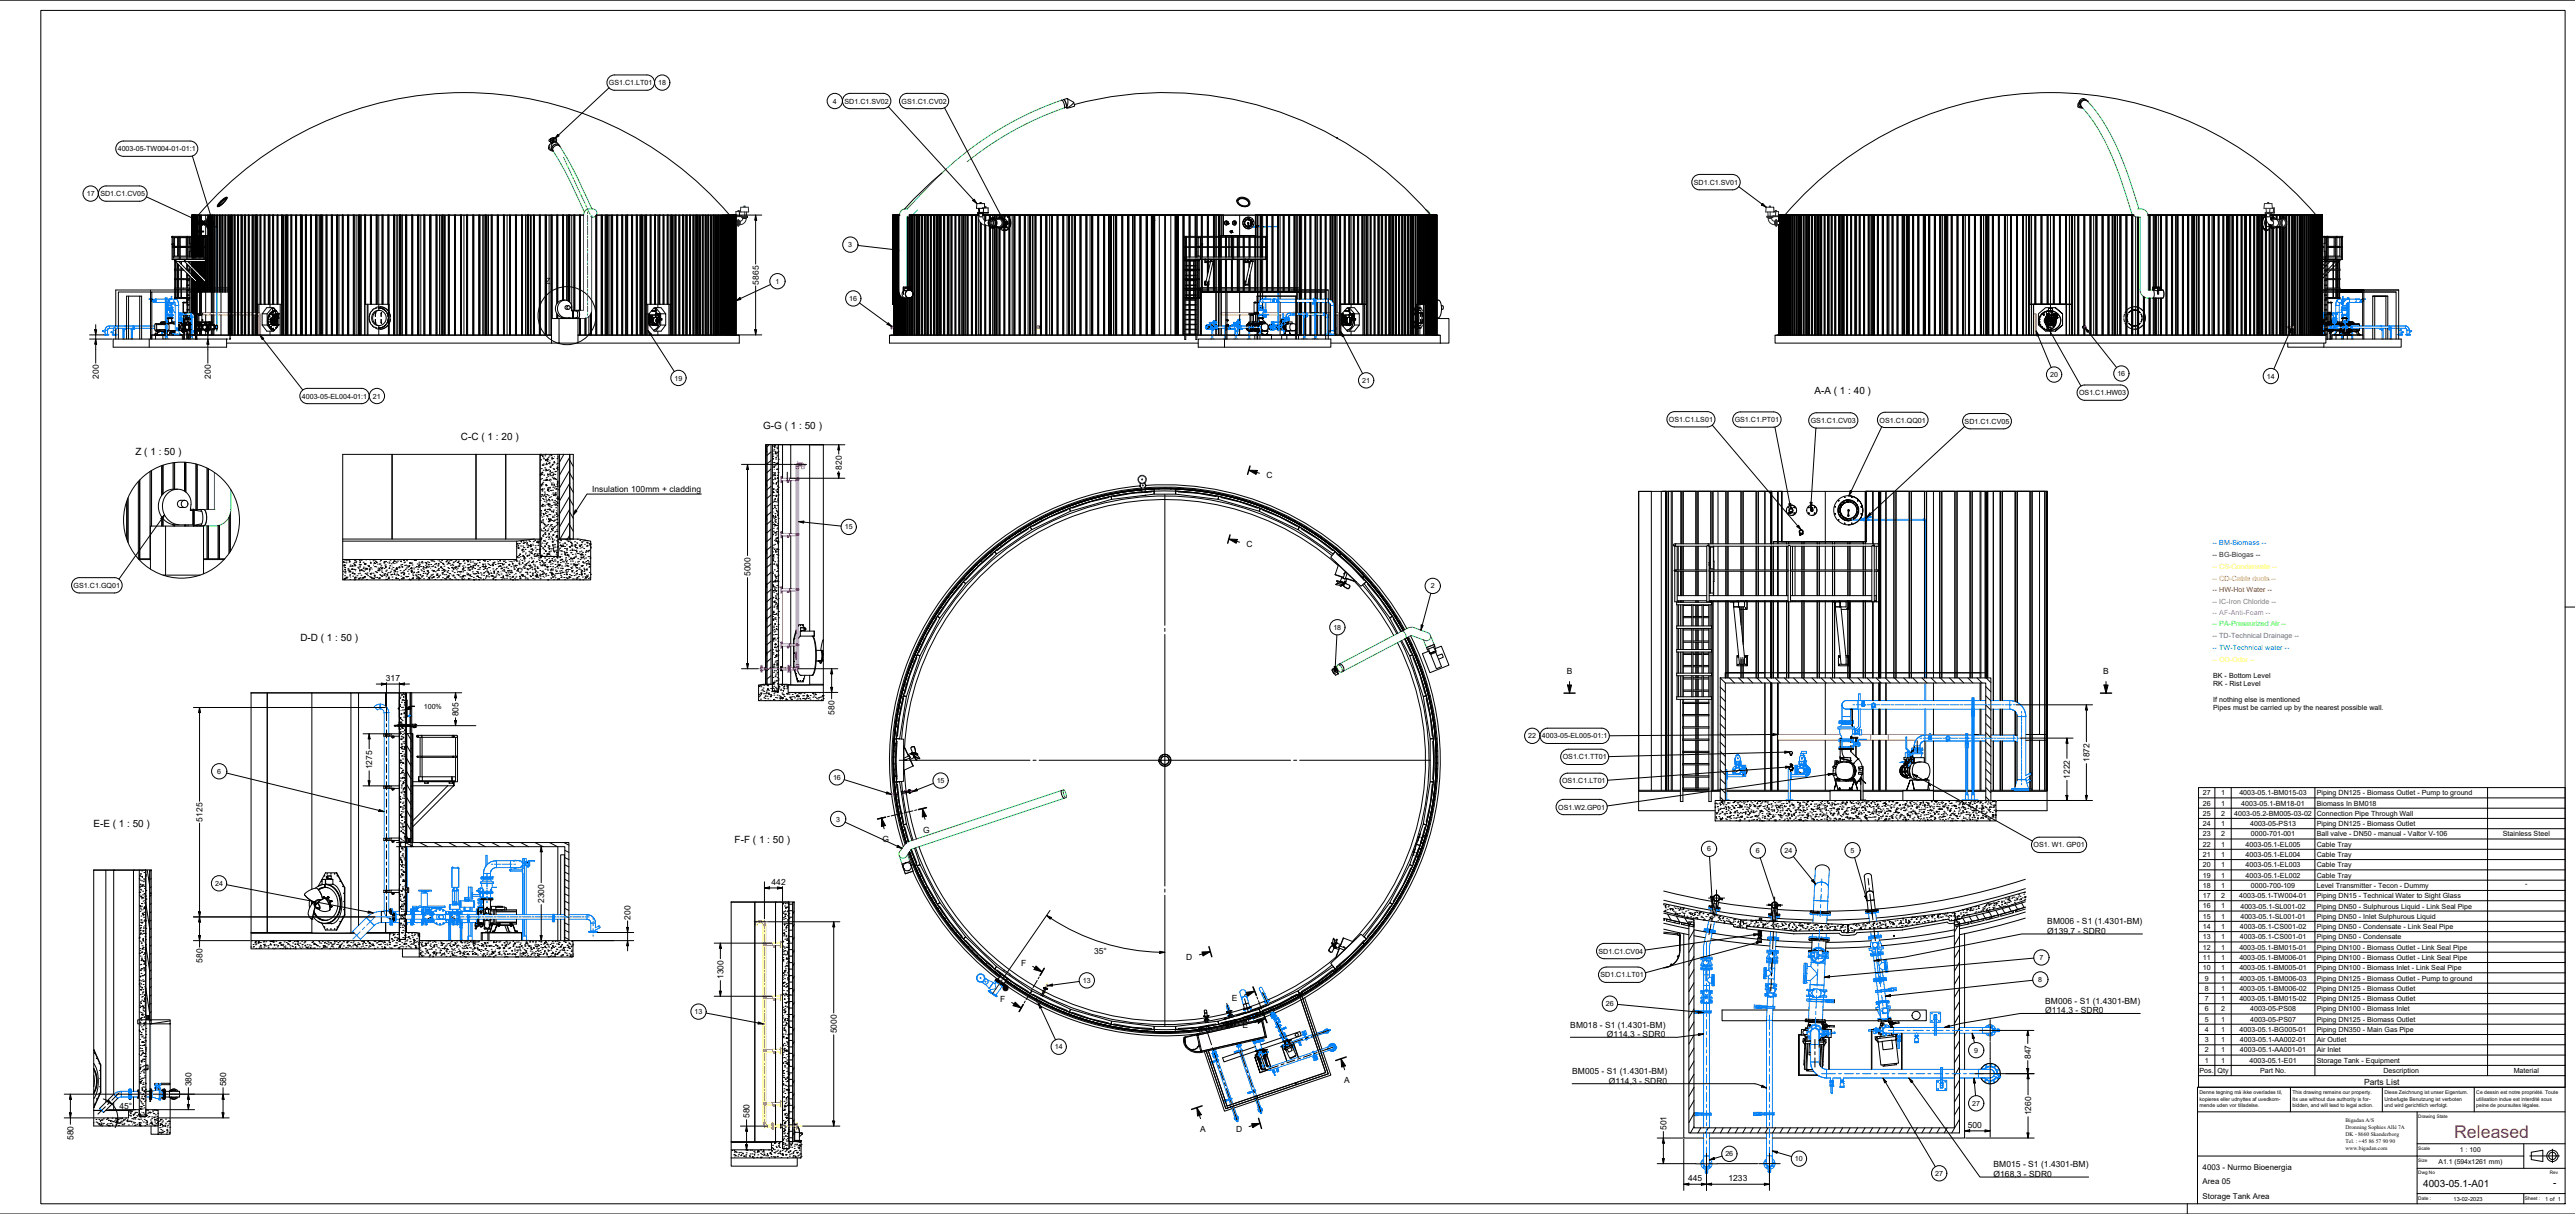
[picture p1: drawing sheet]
<svg xmlns="http://www.w3.org/2000/svg" width="1261mm" height="594mm" viewBox="0 0 1261 594" stroke-linecap="round" stroke-linejoin="round" font-family="sans-serif">
<defs><g id="words">
<text font-size="8.6" fill="#f00" x="1202" y="557">Released</text>
<g font-size="4.9">
<text x="888" y="193">A-A ( 1 : 40 )</text>
<text x="374" y="210">G-G ( 1 : 50 )</text>
<text x="226" y="215">C-C ( 1 : 20 )</text>
<text x="66" y="223">Z ( 1 : 50 )</text>
<text x="147" y="314">D-D ( 1 : 50 )</text>
<text x="46" y="405">E-E ( 1 : 50 )</text>
<text x="360" y="413">F-F ( 1 : 50 )</text>
<text x="1187" y="581">4003-05.1-A01</text>
<text x="1250" y="580">-</text>
</g>
<g font-size="4.1">
<text x="267" y="139">Z</text>
<text x="371" y="139" transform="rotate(-90 371 139)">5865</text>
<text x="48" y="185" transform="rotate(-90 48 185)">200</text>
<text x="103" y="185" transform="rotate(-90 103 185)">200</text>
<text x="412" y="230" transform="rotate(-90 412 230)">820</text>
<text x="620" y="234">C</text>
<text x="290" y="241">Insulation 100mm + cladding</text>
<text x="610" y="268">C</text>
<text x="367" y="282" transform="rotate(-90 367 282)">5000</text>
<text x="189" y="333">317</text>
<text x="767" y="330">B</text>
<text x="1030" y="330">B</text>
<text x="225" y="351" transform="rotate(-90 225 351)">805</text>
<text x="409" y="350" transform="rotate(-90 409 350)">580</text>
<text x="182" y="376" transform="rotate(-90 182 376)">1275</text>
<text x="1023" y="373" transform="rotate(-90 1023 373)">1872</text>
<text x="1014" y="381" transform="rotate(-90 1014 381)">1222</text>
<text x="99" y="402" transform="rotate(-90 99 402)">5125</text>
<text x="452" y="407">G</text>
<text x="432" y="412">G</text>
<text x="378" y="433">442</text>
<text x="266" y="442" transform="rotate(-90 266 442)">2300</text>
<text x="309" y="450" transform="rotate(-90 309 450)">200</text>
<text x="1002" y="452">BM006 - S1 (1.4301-BM)</text>
<text x="1002" y="457">Ø139,7 - SDR0</text>
<text x="536" y="467">35°</text>
<text x="99" y="471" transform="rotate(-90 99 471)">580</text>
<text x="500" y="473">F</text>
<text x="581" y="470">D</text>
<text x="354" y="479" transform="rotate(-90 354 479)">1300</text>
<text x="490" y="490">F</text>
<text x="603" y="490">E</text>
<text x="1001" y="491">BM006 - S1 (1.4301-BM)</text>
<text x="1001" y="496">Ø114,3 - SDR0</text>
<text x="608" y="503">E</text>
<text x="769" y="503">BM018 - S1 (1.4301-BM)</text>
<text x="410" y="506" transform="rotate(-90 410 506)">5000</text>
<text x="787" y="508">Ø114,3 - SDR0</text>
<text x="994" y="518" transform="rotate(-90 994 518)">847</text>
<text x="770" y="526">BM005 - S1 (1.4301-BM)</text>
<text x="94" y="532" transform="rotate(-90 94 532)">380</text>
<text x="111" y="532" transform="rotate(-90 111 532)">580</text>
<text x="658" y="530">A</text>
<text x="788" y="530">Ø114,3 - SDR0</text>
<text x="1158" y="531">Parts List</text>
<text x="59" y="543">45°</text>
<text x="994" y="546" transform="rotate(-90 994 546)">1260</text>
<text x="367" y="547" transform="rotate(-90 367 547)">580</text>
<text x="963" y="552">500</text>
<text x="36" y="558" transform="rotate(-90 36 558)">580</text>
<text x="588" y="554">A</text>
<text x="605" y="554">D</text>
<text x="816" y="553" transform="rotate(-90 816 553)">501</text>
<text x="976" y="571">BM015 - S1 (1.4301-BM)</text>
<text x="827" y="578">445</text>
<text x="846" y="578">1233</text>
<text x="976" y="576">Ø168,3 - SDR0</text>
</g>
<g font-size="3.9">
<text x="1078" y="573">4003 - Nurmo Bioenergia</text>
<text x="1078" y="580">Area 05</text>
<text x="1078" y="587">Storage Tank Area</text>
</g>
<g font-size="3.5">
<text x="298" y="42">GS1.C1.LT01</text>
<text x="322" y="42">18</text>
<text x="408" y="51">4</text>
<text x="413" y="51">SD1.C1.SV02</text>
<text x="441" y="51">GS1.C1.CV02</text>
<text x="58" y="74">4003-05-TW004-01-01:1</text>
<text x="42" y="96">17</text>
<text x="829" y="90">SD1.C1.SV01</text>
<text x="49" y="96">SD1.C1.CV05</text>
<text x="415" y="121">3</text>
<text x="380" y="139">1</text>
<text x="416" y="147">16</text>
<text x="1004" y="185">20</text>
<text x="1037" y="184">16</text>
<text x="1110" y="185">14</text>
<text x="330" y="186">19</text>
<text x="667" y="187">21</text>
<text x="148" y="195">4003-05-EL004-01:1</text>
<text x="183" y="195">21</text>
<text x="1018" y="193">OS1.C1.HW03</text>
<text x="817" y="206">OS1.C1.LS01</text>
<text x="849" y="207">GS1.C1.PT01</text>
<text x="887" y="207">GS1.C1.CV03</text>
<text x="920" y="207">OS1.C1.QQ01</text>
<text x="962" y="207">SD1.C1.CV05</text>
<text x="414" y="259">15</text>
<text x="36" y="288">GS1.C1.GQ01</text>
<text x="701" y="288">2</text>
<text x="653" y="308">18</text>
<text x="1084" y="332">BK - Bottom Level</text>
<text x="1084" y="336">RK - Rist Level</text>
<text x="207" y="347">100%</text>
<text x="1084" y="343">If nothing else is mentioned</text>
<text x="1084" y="347">Pipes must be carried up by the nearest possible wall.</text>
<text x="748" y="361">22</text>
<text x="755" y="361">4003-05-EL005-01:1</text>
<text x="765" y="372">OS1.C1.TT01</text>
<text x="106" y="379">6</text>
<text x="408" y="382">16</text>
<text x="459" y="383">15</text>
<text x="765" y="383">OS1.C1.LT01</text>
<text x="1079" y="389">27</text>
<text x="1088" y="389">1</text>
<text x="1096" y="389">4003-05.1-BM015-03</text>
<text x="1134" y="389">Piping DN125 - Biomass Outlet - Pump to ground</text>
<text x="1079" y="394">26</text>
<text x="1088" y="394">1</text>
<text x="1097" y="394">4003-05.1-BM18-01</text>
<text x="1134" y="394">Biomass In BM018</text>
<text x="763" y="396">OS1.W2.GP01</text>
<text x="1079" y="399">25</text>
<text x="1088" y="399">2</text>
<text x="1094" y="399">4003-05.2-BM005-03-02</text>
<text x="1134" y="399">Connection Pipe Through Wall</text>
<text x="409" y="402">3</text>
<text x="1079" y="404">24</text>
<text x="1088" y="404">1</text>
<text x="1102" y="404">4003-05-PS13</text>
<text x="1134" y="404">Piping DN125 - Biomass Outlet</text>
<text x="1079" y="409">23</text>
<text x="1088" y="409">2</text>
<text x="1102" y="409">0000-701-001</text>
<text x="1134" y="409">Ball valve - DN50 - manual - Valtor V-106</text>
<text x="1225" y="409">Stainless Steel</text>
<text x="836" y="417">6</text>
<text x="860" y="417">6</text>
<text x="874" y="417">24</text>
<text x="906" y="417">5</text>
<text x="996" y="415">OS1. W1. GP01</text>
<text x="1079" y="414">22</text>
<text x="1079" y="419">21</text>
<text x="1088" y="414">1</text>
<text x="1088" y="419">1</text>
<text x="1099" y="414">4003-05.1-EL005</text>
<text x="1099" y="419">4003-05.1-EL004</text>
<text x="1134" y="414">Cable Tray</text>
<text x="1134" y="419">Cable Tray</text>
<text x="1079" y="424">20</text>
<text x="1088" y="424">1</text>
<text x="1099" y="424">4003-05.1-EL003</text>
<text x="1134" y="424">Cable Tray</text>
<text x="1079" y="429">19</text>
<text x="1088" y="429">1</text>
<text x="1099" y="429">4003-05.1-EL002</text>
<text x="1134" y="429">Cable Tray</text>
<text x="105" y="434">24</text>
<text x="1079" y="434">18</text>
<text x="1088" y="434">1</text>
<text x="1102" y="434">0000-700-109</text>
<text x="1134" y="434">Level Transmitter - Tecon - Dummy</text>
<text x="1236" y="434">-</text>
<text x="1079" y="440">17</text>
<text x="1088" y="440">2</text>
<text x="1096" y="440">4003-05.1-TW004-01</text>
<text x="1134" y="440">Piping DN15 - Technical Water to Sight Glass</text>
<text x="1079" y="445">16</text>
<text x="1079" y="450">15</text>
<text x="1088" y="445">1</text>
<text x="1088" y="450">1</text>
<text x="1097" y="445">4003-05.1-SL001-02</text>
<text x="1097" y="450">4003-05.1-SL001-01</text>
<text x="1134" y="445">Piping DN50 - Sulphurous Liquid - Link Seal Pipe</text>
<text x="1134" y="450">Piping DN50 - Inlet Sulphurous Liquid</text>
<text x="1079" y="455">14</text>
<text x="1088" y="455">1</text>
<text x="1097" y="455">4003-05.1-CS001-02</text>
<text x="1134" y="455">Piping DN50 - Condensate - Link Seal Pipe</text>
<text x="1079" y="460">13</text>
<text x="1088" y="460">1</text>
<text x="1097" y="460">4003-05.1-CS001-01</text>
<text x="1134" y="460">Piping DN50 - Condensate</text>
<text x="783" y="467">SD1.C1.CV04</text>
<text x="1079" y="465">12</text>
<text x="1088" y="465">1</text>
<text x="1096" y="465">4003-05.1-BM015-01</text>
<text x="1134" y="465">Piping DN100 - Biomass Outlet - Link Seal Pipe</text>
<text x="999" y="470">7</text>
<text x="1079" y="470">11</text>
<text x="1088" y="470">1</text>
<text x="1096" y="470">4003-05.1-BM006-01</text>
<text x="1134" y="470">Piping DN100 - Biomass Outlet - Link Seal Pipe</text>
<text x="784" y="478">SD1.C1.LT01</text>
<text x="1079" y="475">10</text>
<text x="1080" y="480">9</text>
<text x="1088" y="475">1</text>
<text x="1088" y="480">1</text>
<text x="1096" y="475">4003-05.1-BM005-01</text>
<text x="1096" y="480">4003-05.1-BM006-03</text>
<text x="1134" y="475">Piping DN100 - Biomass Inlet - Link Seal Pipe</text>
<text x="1134" y="480">Piping DN125 - Biomass Outlet - Pump to ground</text>
<text x="530" y="481">13</text>
<text x="998" y="481">8</text>
<text x="1080" y="485">8</text>
<text x="1088" y="485">1</text>
<text x="1096" y="485">4003-05.1-BM006-02</text>
<text x="1134" y="485">Piping DN125 - Biomass Outlet</text>
<text x="1080" y="490">7</text>
<text x="1088" y="490">1</text>
<text x="1096" y="490">4003-05.1-BM015-02</text>
<text x="1134" y="490">Piping DN125 - Biomass Outlet</text>
<text x="340" y="496">13</text>
<text x="786" y="492">26</text>
<text x="1080" y="495">6</text>
<text x="1088" y="495">2</text>
<text x="1102" y="495">4003-05-PS08</text>
<text x="1134" y="495">Piping DN100 - Biomass Inlet</text>
<text x="1080" y="500">5</text>
<text x="1088" y="500">1</text>
<text x="1102" y="500">4003-05-PS07</text>
<text x="1134" y="500">Piping DN125 - Biomass Outlet</text>
<text x="1080" y="505">4</text>
<text x="1088" y="505">1</text>
<text x="1097" y="505">4003-05.1-BG005-01</text>
<text x="1134" y="505">Piping DN350 - Main Gas Pipe</text>
<text x="516" y="513">14</text>
<text x="967" y="515">9</text>
<text x="1080" y="510">3</text>
<text x="1080" y="515">2</text>
<text x="1088" y="510">1</text>
<text x="1088" y="515">1</text>
<text x="1097" y="510">4003-05.1-AA002-01</text>
<text x="1097" y="515">4003-05.1-AA001-01</text>
<text x="1134" y="510">Air Outlet</text>
<text x="1134" y="515">Air Inlet</text>
<text x="1080" y="520">1</text>
<text x="1088" y="520">1</text>
<text x="1101" y="520">4003-05.1-E01</text>
<text x="1134" y="520">Storage Tank - Equipment</text>
<text x="1077" y="525">Pos.</text>
<text x="1086" y="525">Qty</text>
<text x="1107" y="525">Part No.</text>
<text x="1167" y="525">Description</text>
<text x="1231" y="525">Material</text>
<text x="966" y="541">27</text>
<text x="845" y="566">26</text>
<text x="879" y="568">10</text>
<text x="948" y="575">27</text>
</g>
<text font-size="3.5" fill="#007fff" x="1083" y="267">-- BM-Biomass --</text>
<text font-size="3.5" fill="#008100" x="1083" y="272">-- BG-Biogas --</text>
<text font-size="3.5" fill="#ffbf00" x="1083" y="279">-- CS-Condensate --</text>
<text font-size="3.5" fill="#ff7f00" x="1083" y="284">-- CD-Cable ducts --</text>
<text font-size="3.5" fill="#f00" x="1083" y="290">-- HW-Hot Water --</text>
<text font-size="3.5" fill="#7d7d7d" x="1083" y="295">-- IC-Iron Chloride --</text>
<text font-size="3.5" fill="#f0f" x="1083" y="301">-- AF-Anti-Foam --</text>
<text font-size="3.5" fill="#64648c" x="1083" y="312">-- TD-Technical Drainage --</text>
<text font-size="3.5" fill="#0f0" x="1083" y="306">-- PA-Pressurized Air --</text>
<text font-size="3.5" fill="#00bfff" x="1083" y="318">-- TW-Technical water --</text>
<text font-size="3.5" fill="#ff0" x="1083" y="324">-- OD-Odor --</text>
<g font-size="3.3">
<text x="1205" y="564">1 : 100</text>
<text x="1194" y="570">A1.1 (594x1261 mm)</text>
</g>
<g font-size="2.8">
<text x="1201" y="588">13-02-2023</text>
<text x="1246" y="588">1 of 1</text>
</g>
<g font-size="2.7">
<text x="1149" y="549">Bigadan A/S</text>
<text x="1149" y="553">Dronning Sophies Allé 7A</text>
<text x="1149" y="556">DK - 8660 Skanderborg</text>
<text x="1149" y="559">Tel. : +45</text>
<text x="1149" y="563">www.bigadan.com</text>
<text x="1160" y="559">86</text>
<text x="1163" y="559">57</text>
<text x="1167" y="559">90</text>
<text x="1170" y="559">90</text>
</g>
<g font-size="2.5">
<text x="1077" y="539">kopieres eller udnyttes af uvedkom-</text>
<text x="1077" y="536">Denne tegning må ikke overlades til,</text>
<text x="1123" y="536">This drawing remains our property.</text>
<text x="1123" y="539">Its use without due authority is for-</text>
<text x="1168" y="539">Unbefugte Benutzung ist verboten</text>
<text x="1168" y="536">Diese Zeichnung ist unser Eigentum.</text>
<text x="1213" y="539">utilisation indue est interdité sous</text>
<text x="1213" y="536">Ce dessin est notre propriété. Toute</text>
<text x="1077" y="542">mende uden vor tilladelse.</text>
<text x="1123" y="542">bidden, and will lead to legal action.</text>
<text x="1168" y="542">und wird gerichtlich verfolgt.</text>
<text x="1213" y="542">peine de poursuites légales.</text>
</g>
<g font-size="2.4">
<text x="1184" y="587">Date :</text>
<text x="1236" y="587">Sheet :</text>
</g>
<g font-size="2.3">
<text x="1184" y="547">Drawing State</text>
<text x="1184" y="563">Scale</text>
<text x="1184" y="569">Size</text>
<text x="1184" y="575">Dwg No</text>
<text x="1248" y="575">Rev</text>
</g>
</g></defs>
<!-- layer: Hatch -->
<g fill="none" stroke="#000" stroke-width=".49">
<path d="M375 218v3M377 218l-2 1M379 218h.1M379 220h.1M379 218v1zM380 219h.1M380 220h.1M264 223h.1M264 232l1 1zM265 235h.1M265 225h.1M265 223h.1"/>
<path d="M265 232h.1M265 238h.1M265 237v1zM265 231h.1M265 229h.1M265 240h.1M265 234h.1M265 239h.1M265 237h.1M265 228h.1M266 239h.1M266 231h-1z"/>
<path d="M266 237h.1M266 236h.1M266 223h.1M266 228h.1M266 224h.1M266 230h.1M266 227h.1M266 235h.1M266 225h.1M266 232h.1M266 233h.1M267 229h.1"/>
<path d="M267 223h.1M267 235h.1M267 237h.1M267 222h.1M267 230h.1M267 225h.1M267 227h.1M267 238h.1M267 234h.1M267 230h1zM268 225h.1M268 227h-1z"/>
<path d="M268 235h.1M268 230h.1M268 226h.1M268 227h.1M268 240h.1M268 232v1zM268 239h.1M268 233h.1M268 239v1zM268 239h1l-1 1zM268 224h.1M269 230h.1"/>
<path d="M269 235h.1M269 223h.1M269 227h.1M269 226h.1M269 232h.1M269 228h.1M269 225h.1M269 238v1zM269 229h.1M269 236h.1M269 240h.1M269 230v1z"/>
<path d="M270 235h.1M270 222h.1M270 233h.1M270 228h.1M270 231h.1M270 236h.1M270 237h.1M270 222v1zM270 224h.1M270 225h.1M270 234h.1M270 227v1z"/>
<path d="M271 240h.1M271 227h.1M271 238h.1M271 224h.1M271 229h.1M271 232h.1M271 232v1zM271 236h.1M271 230h.1M271 226h.1M271 234h.1M271 237h.1"/>
<path d="M271 239h.1M271 223h.1M272 234h.1M272 232h.1M272 231h.1M272 238h.1M272 235h.1M272 239h.1M272 229h.1M272 227h.1M273 237h.1M273 224h.1"/>
<path d="M273 229h.1M273 236h.1M273 235h.1M273 227h.1M273 228v1zM273 240h.1M273 238h.1M273 230h.1M276 222l-2 4M279 224l-5 8M279 230l-5 9M279 236l-5 9"/>
<path d="M279 238l2 3M279 232l2 3M279 225l2 3M375 234v4M378 238l-3 2M378 234l-3 2M378 230l-3 1M378 225l-3 2M378 221l-3 2M378 236h.1M378 223v1M378 222h.1"/>
<path d="M378 231h.1M379 224h.1M378 223h.1M378 235h.1M378 240h.1M379 239h.1M379 237h.1M379 233h.1M379 221h.1M379 226h.1M379 232h.1M379 228h.1"/>
<path d="M379 230h.1M379 234h.1M379 227h.1M379 231h.1M380 221h.1M380 222h.1M380 232h.1M380 225h.1M380 240h.1M380 224h.1M380 227h.1M380 236h.1"/>
<path d="M380 230h.1M380 237h.1M380 223h.1M381 233h.1M381 238h.1M381 227h-1zM381 227h.1M381 239v1zM381 236h.1M381 230h.1M381 234h.1M381 221h.1"/>
<path d="M381 235h.1M381 231h.1M381 225h.1M264 245h.1M265 252h.1M265 257h.1M265 255h.1M265 250h.1M265 251h.1M265 259h.1M265 243h.1M265 260h.1"/>
<path d="M265 255v1zM265 253h.1M265 242h.1M265 247v1zM265 247h.1M266 248h.1M266 244h.1M266 255h.1M266 254h.1M266 247h.1M266 256h.1M266 251h.1"/>
<path d="M266 243h.1M266 260h.1M266 259h.1M266 252h.1M266 258h.1M266 242h.1M266 253h.1M266 245h.1M266 250h.1M267 241h.1M267 247h.1M267 256v1z"/>
<path d="M267 250h.1M267 242h.1M267 249h.1M267 248h.1M267 257h.1M267 259h.1M267 258h.1M267 244h.1M267 251h.1M267 246h.1M267 243h.1M267 252h.1"/>
<path d="M268 245h.1M268 254h.1M268 260h.1M268 247h.1M268 242h.1M268 257h.1M268 252h.1M268 253h.1M268 249h.1M268 251h.1M268 259h.1M268 255h.1"/>
<path d="M268 243h.1M268 246v1zM269 247h.1M269 254h.1M269 252h.1M269 244v1zM269 248h.1M269 255h.1M269 258h.1M269 243h.1M269 245h.1M269 249h.1"/>
<path d="M269 250h.1M269 257h.1M270 255h.1M270 254h.1M270 243h.1M270 257h.1M270 248h.1M270 240h.1M270 250h.1M270 259h.1M270 247h.1M270 245h.1"/>
<path d="M270 258h.1M270 242h.1M270 260h.1M270 253h.1M271 241h.1M271 246h.1M271 258v1zM271 250h.1M271 255h.1M271 250v1zM271 242h.1M271 253h.1"/>
<path d="M271 247h.1M271 258h.1M271 252h.1M272 245h.1M272 254h.1M272 242h.1M272 241h.1M272 243h.1M272 247h.1M272 248h.1M272 251h.1M272 257h.1"/>
<path d="M272 256h.1M272 244h.1M272 259h.1M272 253h.1M273 251v1zM273 250h.1M273 247h.1M273 254h.1M273 246h.1M273 256h.1M273 244h.1M273 256v1z"/>
<path d="M273 252h.1M273 243v1M273 243h.1M279 243l-5 8M279 249l-5 9M279 255l-5 9M279 257l2 3M279 251l2 3M279 244l2 3M375 251v3M378 259l-3 2M378 255l-3 2"/>
<path d="M378 251l-3 1M378 246l-3 2M378 242l-3 2M378 256h.1M378 252h.1M378 246h.1M378 249h.1M379 253h.1M379 252h.1M379 259h.1M379 241h-1zM379 260h.1"/>
<path d="M379 243h.1M379 257v-1zM379 251h.1M379 245h.1M379 254h.1M379 257h.1M379 247h.1M379 248h.1M379 241h.1M379 255h.1M380 246h.1M380 244h.1"/>
<path d="M380 255h.1M380 254h.1M380 257h.1M380 252h.1M380 253h.1M380 249h.1M380 242h.1M380 243h.1M380 250h.1M380 259h.1M380 247h.1M381 251h.1"/>
<path d="M381 258h.1M381 244h.1M381 256h.1M381 245h.1M381 241h-1zM381 252h.1M381 254h.1M381 242h.1M168 280h.1M168 275h.1M168 277h.1M168 276h.1"/>
<path d="M169 275h.1M169 280h.1M169 278h.1M169 279h.1M169 274h.1M169 277h.1M170 274h.1M170 278h.1M170 279h.1M171 280h.1M171 274h.1M171 275h.1"/>
<path d="M171 279h.1M171 277h.1M172 280h.1M172 277h.1M172 278l1 1h-1zM172 277h1zM173 276h.1M173 279h.1M173 275h.1M174 277h.1M174 274h.1M174 276h.1"/>
<path d="M174 279h.1M174 275h.1M175 278h.1M176 276h.1M176 274h.1M176 277h.1M176 279h.1M176 275h1zM177 279h.1M177 274h.1M177 274h-1M178 278h.1"/>
<path d="M178 275h.1M178 280h.1M179 276h.1M179 279h.1M179 278h.1M179 274h.1M180 278h-1zM180 277h.1M181 277h.1M181 278h.1M181 280h.1M181 274h.1"/>
<path d="M181 279h.1M181 275h.1M181 276h.1M182 278h.1M182 279h.1M183 274h.1M183 277h.1M183 276h.1M184 276h.1M184 277h.1M184 280h.1M184 275h.1"/>
<path d="M184 274h.1M185 276h.1M185 279h.1M185 278h.1M186 279h.1M186 278h.1M186 276h.1M186 275h.1M186 274h.1M187 277h.1M187 279h.1M187 278h.1"/>
<path d="M188 276h.1M188 278h.1M188 275h.1M188 277h.1M189 275h.1M189 278h.1M189 277h.1M189 279h.1M189 274h.1M189 276h.1M190 275h.1M190 276h.1"/>
<path d="M191 278h.1M191 277h.1M191 274h.1M191 280h.1M192 276h.1M192 278h.1M192 277h.1M192 275l1 1zM193 279h.1M193 280h.1M193 275h.1M193 279h1z"/>
<path d="M193 276h.1M194 275h.1M194 279h.1M194 278h1h-1zM194 278h.1M194 280h.1M195 275h.1M195 278h.1M195 277h.1M195 274h.1M196 279h.1M196 275h.1"/>
<path d="M196 276h.1M197 275h.1M197 276h.1M197 277h.1M197 277v1zM198 279h.1M198 275h.1M198 274h.1M198 277h.1M199 274h.1M199 277h.1M199 278h.1"/>
<path d="M199 280h.1M200 277h.1M200 279h.1M201 277h.1M200 276h1zM201 275h.1M201 278h.1M201 276h.1M201 280h.1M201 279h.1M202 278h-1zM202 274h.1"/>
<path d="M202 276h.1M202 280h.1M202 279h.1M203 274h.1M203 278h.1M203 280h.1M204 277h.1M204 276h.1M204 274h1M204 279h.1M205 274h.1M205 280h.1"/>
<path d="M205 277h.1M205 275h.1M205 276h.1M206 277h.1M206 279h.1M206 275h.1M207 275h.1M207 278h.1M207 277h.1M207 279h.1M208 280h.1M208 275h.1"/>
<path d="M208 277h.1M209 276h.1M209 278h-1zM209 275h.1M209 277h.1M209 279h.1M209 279l1 1zM209 278h.1M210 279h.1M210 275h.1M210 276h.1M210 277h.1"/>
<path d="M211 274h.1M211 278h.1M211 276h.1M211 275h.1M211 277h.1M211 279h.1M212 274h.1M212 277h.1M212 279h.1M212 280h.1M212 275h.1M213 279h.1"/>
<path d="M213 274h-1M213 276h.1M213 278h.1M213 280h.1M213 276h1M214 276h.1M214 279h.1M214 274h.1M214 277h.1M215 278h.1M215 279h.1M215 276h.1"/>
<path d="M215 274h.1M215 275h.1M216 277h.1M216 275h.1M216 277v1zM216 274h.1M216 279h.1M216 278h.1M217 276h.1M217 279h.1M217 277h.1M217 280h.1"/>
<path d="M218 279h.1M218 275h.1M219 274h.1M219 280h.1M219 276h.1M219 278h.1M219 279h.1M220 278h.1M220 275h.1M220 276h.1M220 274h1zM221 277h.1"/>
<path d="M221 274h.1M221 278h1zM221 276h.1M221 278h.1M221 279h.1M222 277h.1M222 275h.1M222 278h.1M223 275h.1M223 278h.1M223 274h.1M223 277l1 1h-1z"/>
<path d="M224 279h.1M224 275h.1M224 278h.1M224 280h.1M224 277h.1M225 275h.1M225 277h.1M225 276h.1M225 280h.1M226 280h.1M226 279h.1M226 278h.1"/>
<path d="M226 277h.1M227 280h.1M227 279h.1M227 275h.1M227 278h.1M227 274h.1M227 277h.1M227 276h.1M228 278h.1M229 274h.1M229 278h.1M229 275h.1"/>
<path d="M229 276h.1M229 279h.1M230 276h.1M230 279h.1M230 274h.1M230 275h.1M231 277h-1zM231 279h.1M231 278h.1M231 280h.1M231 277h.1M231 275h.1"/>
<path d="M232 274h.1M232 278h.1M232 277h.1M232 276h.1M233 276h.1M233 280h.1M234 280h.1M234 276h.1M234 277h.1M234 274h.1M234 279h.1M235 278h.1"/>
<path d="M235 275h.1M235 274h.1M236 277h.1M236 276h.1M237 279h.1M237 277h.1M237 274h.1M237 275h.1M237 276h.1M237 278h1zM237 277h1zM238 280h.1"/>
<path d="M238 279h.1M238 278h.1M239 280h.1M239 275h.1M239 274h.1M239 276h.1M239 278h.1M240 278h.1M240 274h.1M240 277h.1M240 279h.1M241 276h.1"/>
<path d="M241 278h.1M241 275h.1M241 274h.1M241 277h.1M242 276h.1M242 280h.1M242 279h.1M242 275h.1M243 279h.1M243 278h.1M244 274h.1M244 276h.1"/>
<path d="M244 275h.1M244 280h.1M244 277h.1M244 277v1M245 274h.1M245 274v1zM245 276h.1M245 277h.1M245 278h.1M245 280h.1M246 278h.1M246 276h.1"/>
<path d="M246 279h.1M246 274h.1M247 275h.1M247 279h.1M247 278h.1M247 276h.1M247 280h.1M248 278h.1M248 277h.1M249 278h.1M249 279h.1M249 274h.1"/>
<path d="M249 277h.1M249 276h1zM249 276h.1M249 275h.1M250 275h.1M250 277h.1M250 279h.1M250 280h.1M251 275h.1M251 276h.1M251 277h.1M252 278h.1"/>
<path d="M252 275h.1M252 279h.1M252 277h1h-1zM252 274h.1M253 277h.1M253 279h.1M253 275h.1M253 278h.1M253 267h.1M253 273h.1M253 266h.1M253 268h.1"/>
<path d="M254 267h.1M254 268h.1M254 279h.1M254 278h.1M254 280h.1M254 266h.1M254 273h.1M254 272h.1M254 276h.1M254 275h.1M254 271h.1M255 269h.1"/>
<path d="M255 272h.1M255 271h.1M255 267h.1M255 280h.1M255 274h.1M255 278h.1M255 265h.1M255 276h.1M255 279h.1M256 270h.1M256 269h.1M256 265h.1"/>
<path d="M256 276h.1M256 267h.1M256 278h.1M256 266h.1M256 272h.1M256 277h.1M256 268h.1M256 273h.1M257 274h.1M257 273h.1M257 275h.1M257 276h.1"/>
<path d="M257 278h.1M257 265h.1M257 268h.1M257 269h.1M257 271h.1M257 276l1 1zM258 265h.1M258 276h.1M258 267h.1M258 278h.1M258 272h.1M258 266h.1"/>
<path d="M258 268h.1M258 275h.1M259 279h.1M258 279h.1M259 277h.1M259 267h.1M259 272h.1M259 275h.1M259 265h.1M259 270h.1M259 275v1M259 278h.1"/>
<path d="M259 271h.1M259 273h.1M260 267h.1M260 268h.1M260 276v1h-1zM260 266h.1M260 270h.1M260 278h.1M260 269h.1M260 273h.1M260 275h.1M260 271h1z"/>
<path d="M260 277h.1M261 279h.1M261 269h.1M261 275h.1M261 267h.1M261 266h.1M261 265h.1M261 276h.1M261 275v1M261 271h.1M261 272h.1M262 272h.1"/>
<path d="M262 273h.1M262 278v1zM262 271h.1M262 277h.1M262 264h.1M262 268h.1M262 267h.1M262 279h.1M262 280h.1M262 270h.1M262 275h.1M263 275h.1"/>
<path d="M263 269h.1M263 271h.1M263 277h.1M263 265h.1M263 272h.1M263 280h.1M263 264h.1M263 278h.1M263 267h.1M263 266h.1M263 272h1h-1zM264 266h.1"/>
<path d="M264 273h.1M264 265h.1M264 274h.1M264 267h.1M264 271h.1M264 269h.1M264 270h.1M264 275h.1M264 276h.1M264 264h.1M264 279h.1M264 272h.1"/>
<path d="M264 269h1zM265 273h.1M265 263h.1M265 277h.1M265 267h.1M265 272h.1M265 266h.1M265 263v1zM265 274h.1M265 280h.1M265 277h1zM266 262h.1"/>
<path d="M266 280h.1M266 275h.1M266 279h.1M266 268h.1M266 276h.1M266 265h.1M266 271h.1M266 269h.1M266 266h.1M267 267h.1M267 273h.1M267 261h.1"/>
<path d="M267 275h.1M267 265h.1M267 277h.1M267 276h.1M267 279h.1M267 276v1zM267 269h.1M267 270h.1M267 261v1zM267 264h.1M267 263h.1M267 274h.1"/>
<path d="M267 266h.1M267 272h.1M267 266h1zM268 272h.1M268 277h.1M268 274h.1M268 266h.1M268 279h.1M268 271h.1M268 262h.1M268 276h.1M268 268h.1"/>
<path d="M268 267h.1M268 264h1M269 262h.1M269 267h.1M269 273h.1M269 275h.1M269 271h.1M269 270h.1M269 261v1zM269 268v1zM269 263h.1M269 264h.1"/>
<path d="M269 274h.1M269 277h.1M269 272h.1M269 260h.1M269 279h.1M269 276h.1M270 279h.1M270 270h.1M270 269h.1M270 263h.1M270 273h.1M270 265h.1"/>
<path d="M270 276h.1M271 274h.1M270 264h.1M271 267h.1M271 278h.1M271 277h.1M271 262h.1M271 265h.1M271 266v1zM271 275h.1M271 268v1zM271 268h.1"/>
<path d="M271 269h.1M271 273h.1M271 270h.1M271 264h.1M271 260h.1M272 266h.1M272 270h.1M272 268h.1M272 267h.1M272 278h.1M272 276h.1M272 275h.1"/>
<path d="M272 279h.1M272 260h.1M272 263h.1M272 274h.1M272 269h.1M272 280h.1M272 271h.1M272 265h.1M273 262h.1M273 279h.1M273 263h.1M273 270l-1 1z"/>
<path d="M273 273h.1M273 272h.1M273 268h.1M273 260h.1M273 270h.1M273 275h.1M273 277h.1M273 265h.1M273 267h.1M273 278h.1M273 276h.1M274 277h.1"/>
<path d="M274 264h.1M274 266h.1M274 268h.1M274 269h.1M274 279h.1M274 273h.1M274 270h.1M274 272h.1M274 276v1zM274 274h.1M274 275h.1M274 278h.1"/>
<path d="M275 265h.1M275 267h-1zM275 271h.1M275 279h.1M275 267h.1M275 270h.1M275 277h.1M275 268h.1M275 272h.1M275 274h.1M275 278h.1M275 275h.1"/>
<path d="M276 280h.1M276 266h.1M276 277h.1M276 274h.1M276 267h.1M276 275h.1M276 270h.1M276 268h.1M276 271h1zM277 266h.1M277 277h.1M277 271h.1"/>
<path d="M277 272h.1M277 274h.1M277 276h.1M277 279h.1M277 273h.1M277 280h.1M277 264h.1M277 275h1zM277 267h.1M277 269h.1M278 264h.1M277 268h.1"/>
<path d="M277 270h.1M278 272h.1M278 277h.1M278 265h.1M278 274h.1M278 276h.1M278 279h.1M278 271v1zM278 280h.1M279 274h.1M279 268h.1M279 279h.1"/>
<path d="M279 265h.1M279 262l-1 2M279 263v1M279 269h.1M279 275h.1M279 273h.1M279 276h.1M279 270h.1M279 265l1 1zM279 278h.1M280 270h.1M280 278h.1"/>
<path d="M280 266h.1M280 279h.1M280 267h.1M280 269h.1M280 273h.1M280 277h.1M280 269h1zM280 271h.1M280 280h.1M280 275h.1M280 274h.1M281 273h.1"/>
<path d="M281 276h.1M281 279h.1M281 264h.1M281 269h.1M281 265h.1M281 267h.1M281 276h1h-1zM282 269h.1M282 277h.1M282 271h.1M282 268h.1M282 273h.1"/>
<path d="M282 266v1zM282 275h.1M282 272h.1M282 278h.1M282 280h.1M282 266h.1M282 279h.1M282 270h.1M283 278h.1M283 276h.1M283 264h.1M283 275h.1"/>
<path d="M283 271h.1M283 266h.1M283 273h.1M283 279h.1M284 267h.1M284 278h.1M284 270h.1M284 264h.1M284 274h.1M284 271h.1M284 268h.1M284 279h.1"/>
<path d="M284 273h.1M284 272h.1M284 277h.1M285 280h.1M285 271h.1M285 277h.1M285 267h.1M285 265h.1M285 268h.1M285 266h.1M285 273h.1M285 279h.1"/>
<path d="M285 270h.1M285 271l1 1h-1zM285 275h1zM286 275h.1M286 272h.1M286 268h.1M286 278h.1M286 280h.1M286 273h.1M286 279h.1M286 264h.1M286 266h.1"/>
<path d="M286 265h.1M287 270h.1M287 271h.1M287 273h.1M287 272h.1M287 275h.1M287 279h.1M287 267h.1M287 266h.1M287 278h.1M287 277h.1M287 265h.1"/>
<path d="M288 276h.1M288 266h.1M288 274h.1M288 270h.1M288 272h.1M288 275h.1M288 269l1 1zM288 278h.1M289 277h.1M289 272h.1M289 276h-1zM289 273h.1"/>
<path d="M289 266h.1M289 268h.1M289 266v1M375 267v4M378 276l-3 2M378 272l-3 1M378 267l-3 2M378 263l-3 2M378 274h.1M378 270h.1M378 262h.1M378 268h.1"/>
<path d="M378 280h1M379 261l-1 1zM379 273h.1M379 274h.1M379 271h.1M379 272h.1M379 267h.1M379 276h.1M379 269h.1M379 279h.1M379 264h.1M379 275h.1"/>
<path d="M379 266h.1M379 261l1-1zM379 268h.1M380 262h.1M380 270h.1M380 264h.1M380 261h.1M380 269v1zM380 263h.1M380 277h.1M380 276h.1M380 269h.1"/>
<path d="M380 265h.1M380 280h.1M380 260h.1M380 271h.1M381 277h.1M381 279h.1M381 266h.1M381 269h.1M381 278h.1M381 275h.1M381 265h.1M381 272h.1"/>
<path d="M381 277v1M381 273h.1M168 281h.1M169 284h.1M169 283h-1zM169 282h.1M169 283h.1M170 283h.1M170 282h.1M171 282h.1M171 281h.1M171 284h.1"/>
<path d="M172 282h.1M172 281h.1M173 280h.1M173 282h.1M174 281h.1M173 284h.1M173 283h.1M174 284h.1M174 283h.1M174 282h.1M175 282h.1M175 281h.1"/>
<path d="M176 283h.1M176 281h.1M177 281h.1M177 283h.1M178 283h.1M178 282h.1M179 282h.1M179 281h.1M179 284h.1M180 281h.1M180 280h.1M180 282h.1"/>
<path d="M181 282h.1M181 281h.1M181 281h1zM182 283h.1M182 280h.1M183 281h.1M183 283h.1M183 282h.1M184 282h.1M184 283h.1M185 283h.1M186 283h.1"/>
<path d="M186 281h.1M186 282h.1M187 282h.1M187 280h.1M187 281h.1M188 281h.1M189 281h.1M189 284h.1M189 283h.1M189 282h.1M189 281h1zM190 280h.1"/>
<path d="M190 282h.1M190 283h1h-1zM191 281h.1M192 281h.1M192 282h.1M192 284h.1M193 281h.1M194 283h.1M194 281h.1M195 281h.1M195 283h.1M195 282h.1"/>
<path d="M196 284h.1M196 282h.1M196 280h.1M196 283h.1M197 283h.1M197 280h.1M198 281h.1M198 283h-1zM199 282h.1M200 282h.1M200 281h.1M201 284h.1"/>
<path d="M201 283h.1M202 281h.1M202 283h.1M202 282h.1M203 281h.1M204 282h.1M204 283h.1M204 280h.1M205 281h.1M205 284h.1M205 282v1zM205 283h.1"/>
<path d="M206 283h.1M206 281h.1M206 282h.1M207 282h.1M207 281h.1M207 283h.1M208 281h.1M209 282h.1M209 281h.1M209 283h.1M210 280h.1M210 283h.1"/>
<path d="M211 282h.1M211 281h.1M211 283h.1M212 283h.1M212 281h.1M212 282v1zM212 282h.1M213 284h.1M214 281h.1M214 282h.1M214 283h.1M215 282h.1"/>
<path d="M215 281h.1M216 284h.1M216 280h.1M217 281h.1M217 283h.1M218 283h.1M218 283l1 1zM218 281h.1M219 283h.1M219 282h.1M219 282h1h-1zM220 282h.1"/>
<path d="M220 281h.1M220 283h.1M221 284h.1M221 281h.1M222 282h.1M222 280h.1M223 283h.1M224 281h.1M224 284h.1M225 282h.1M226 281h.1M226 283h.1"/>
<path d="M226 282h.1M226 284h1zM227 282h.1M227 282h-1zM227 284h.1M228 283h.1M228 282h.1M229 280h.1M229 281h.1M229 282h.1M229 283h.1M230 282h.1"/>
<path d="M230 281h.1M231 283h.1M231 282h.1M232 281h.1M232 283h.1M232 284h.1M233 281h.1M233 283h.1M233 282h.1M234 282h.1M234 281h.1M234 283h.1"/>
<path d="M235 284h.1M235 283h.1M235 280h.1M236 281h.1M237 280h.1M237 282h.1M237 284h.1M238 283h.1M238 282h.1M239 282h.1M239 281h.1M240 280h.1"/>
<path d="M240 282h.1M240 281h.1M241 282h.1M241 282h1h-1zM241 284h.1M242 283h.1M242 281h.1M242 282h.1M243 284h.1M243 282h.1M243 281h.1M244 281h.1"/>
<path d="M245 283h.1M245 281h.1M246 283h.1M246 282h1zM247 283h.1M248 282h.1M248 280h.1M248 281h.1M248 283h.1M249 281v1h-1zM249 280h.1M249 281h.1"/>
<path d="M250 282h.1M250 283h.1M250 284h.1M251 282h.1M251 280h.1M251 284h.1M252 281h.1M252 283h.1M252 284h.1M253 282h.1M253 284h.1M254 282h1z"/>
<path d="M254 283h.1M255 282h.1M255 283h.1M255 281h.1M256 281h.1M256 281l-1 1h1M256 281v1M256 282h.1M257 282h.1M257 283h.1M257 280h.1M258 280h.1"/>
<path d="M258 281h.1M258 283h.1M258 284h.1M259 280h.1M259 282h.1M260 282h.1M261 280h.1M261 281h.1M261 283h.1M262 283h.1M262 282h.1M263 281h.1"/>
<path d="M263 282h.1M263 281v1zM263 283h.1M264 282h.1M264 281h.1M264 283h.1M265 284h.1M265 281h.1M266 281h.1M266 282h.1M266 283h.1M267 281h.1"/>
<path d="M267 282h.1M268 281h.1M268 284h.1M268 282h.1M269 280h.1M270 283h.1M270 280h.1M270 281h.1M270 281h1h-1zM271 281h.1M271 282v1zM271 284h.1"/>
<path d="M271 282h.1M272 283h.1M272 281h.1M273 281h.1M273 284h.1M274 284h.1M274 283h.1M274 281h1zM274 282h.1M275 281h.1M275 283h.1M275 282h.1"/>
<path d="M276 283h.1M276 281h.1M276 284h.1M277 283h.1M278 281h-1zM278 283h.1M279 282h.1M279 283h.1M279 281h.1M280 282h.1M280 283h.1M281 283h.1"/>
<path d="M281 280h.1M281 282h.1M282 281h.1M282 283h.1M282 284h.1M282 281h1zM283 283h.1M283 282h.1M284 281h.1M284 284h.1M284 283h.1M284 280h.1"/>
<path d="M285 281h.1M285 282h.1M285 284h.1M286 281h.1M286 283h.1M286 282h.1M287 283h.1M287 282h.1M288 282h.1M288 281h.1M288 283h.1M289 280h.1"/>
<path d="M289 283h.1M289 281h.1M375 284v3M378 297l-3 2M378 293l-3 1M378 289l-3 1M378 284l-3 2M378 280l-3 2M378 293h.1M378 281l1-1zM378 286h.1M378 287h.1"/>
<path d="M378 289h.1M379 292h.1M379 289h.1M379 299h.1M379 295h.1M379 287h.1M379 290h.1M379 297h.1M379 299v1zM379 294h.1M379 284h.1M379 288h.1"/>
<path d="M379 281h.1M379 282h.1M380 285h.1M380 289h.1M380 296h.1M380 292h.1M380 284h.1M380 282h.1M380 288h.1M380 283h.1M380 295h.1M380 291h.1"/>
<path d="M380 293h.1M380 298h.1M380 286h.1M380 294h.1M380 297h1zM381 291h.1M381 296h.1M381 285h.1M381 284h.1M381 282h.1M381 299h.1M381 296v1z"/>
<path d="M381 293h.1M381 281h.1M381 287h.1M381 290h.1M375 317v4M375 300v4M378 318l-3 2M378 314l-3 2M378 310l-3 1M378 305l-3 2M378 301l-3 2M378 309h.1"/>
<path d="M378 301h.1M378 313h.1M378 302h.1M378 318h.1M378 319h.1M378 303h.1M379 314h.1M379 311h.1M379 313v-1zM379 307h.1M379 303h.1M379 306h.1"/>
<path d="M379 301h.1M379 308h.1M379 309h.1M379 312h.1M379 302h.1M379 317h1zM379 315h.1M379 305h.1M380 302h.1M380 301h.1M380 310h.1M380 303h.1"/>
<path d="M380 313h.1M380 318h.1M380 315v1zM380 317h.1M380 307h.1M380 300h.1M380 319h.1M380 308h.1M380 304h.1M380 316h.1M381 312h.1M381 319h.1"/>
<path d="M381 314h.1M381 316h.1M381 306h.1M381 318h.1M381 302h.1M381 301h.1M197 340h.1M198 339h.1M198 340h.1M371 340h.1M371 336h.1M371 339h.1"/>
<path d="M371 339v1M372 336h.1M372 335h.1M372 339h.1M372 340h.1M373 339h.1M373 338h.1M373 335h.1M374 337h.1M374 339h.1M374 338h.1M374 335h.1"/>
<path d="M375 339h.1M375 334v1M375 338h.1M375 335h.1M376 338h.1M376 335h.1M376 337h.1M376 336h.1M376 339h1v1zM376 340h.1M377 340h.1M377 337h.1"/>
<path d="M378 331l-3 1M378 326l-3 2M378 322l-3 2M378 340h.1M378 338h.1M378 335h.1M378 337h.1M378 327h.1M378 334h.1M378 320h.1M378 332h.1M379 337h.1"/>
<path d="M379 326h.1M379 334v1zM379 329h.1M379 335h.1M379 336h.1M379 339h.1M379 325h.1M379 328h.1M379 334h.1M379 322h.1M379 333h.1M379 338h.1"/>
<path d="M379 324h.1M379 331h.1M380 331h.1M380 336h.1M380 330h.1M380 321h.1M380 323h.1M380 328h.1M380 337h.1M380 326h.1M380 324h.1M380 320h.1"/>
<path d="M380 339h.1M380 338h.1M380 333h.1M380 329h.1M380 327h.1M381 339h.1M381 323h.1M381 325h.1M381 335h.1M381 338h.1M381 334h.1M381 330h.1"/>
<path d="M381 337h.1M381 321h.1M381 332h.1M381 333h.1M381 327v1M381 329h.1M381 336h1zM382 338h.1M382 337h.1M383 335h.1M383 339h.1M383 340h.1"/>
<path d="M383 338h1zM383 337h.1M384 336h.1M384 337h.1M385 337h.1M385 339l1 1zM385 336h.1M385 339h.1M386 340h.1M388 340h.1M389 339h.1M391 339h.1"/>
<path d="M392 339h.1M394 339h.1M395 339h.1M398 339h.1M398 340h.1M399 339h.1M399 340h.1M400 339h.1M401 339h.1M842 336l3 3M842 332l3 2M847 332l2 2"/>
<path d="M851 332l3 2M856 332l2 2M860 332l3 2M865 332l2 2M869 332l3 2M874 332l2 2M878 332l3 2M883 332l2 2M887 332l3 2M892 332l2 2M896 332l3 2M901 332l2 2"/>
<path d="M905 332l3 2M910 332l2 2M914 332l3 2M919 332l2 2M923 332l3 2M928 332l2 2M932 332l3 2M937 332l2 2M941 332l3 2M946 332l2 2M950 332l3 2M955 332l2 2"/>
<path d="M959 332l3 2M964 332l2 2M968 332l3 2M972 336l3 3M973 332l2 2M189 360h.1M194 355h.1M196 351v1M196 346v1M196 353l-1 1M196 356h-1M196 360h-1"/>
<path d="M196 342h.1M196 347h.1M196 345h.1M196 357h.1M196 341h.1M196 351h.1M196 345v1zM196 358h.1M196 353h.1M196 359h1h-1zM196 353v1zM196 350h.1"/>
<path d="M196 349h.1M196 348h.1M196 352h.1M196 340h.1M197 344h.1M197 354h.1M197 346h.1M197 356h.1M197 343h.1M197 353h.1M197 342h.1M197 355h.1"/>
<path d="M197 358h.1M197 359h.1M197 347h.1M198 351h.1M198 341h-1zM198 343h.1M198 359h.1M198 349h.1M198 347h.1M198 345h.1M198 358h.1M198 344h.1"/>
<path d="M198 357h.1M198 350h.1M198 341h.1M199 355h-1M199 359l2 3M201 355h.1M201 359h.1M204 354l-2 2M204 360l1 1M222 360h.1M371 343h.1M372 341h.1"/>
<path d="M372 342h.1M374 341h.1M375 342h.1M375 341h.1M375 343h.1M375 340h.1M376 341h.1M376 342h.1M377 343h.1M377 341h.1M379 342h.1M379 340h.1"/>
<path d="M380 343h.1M380 341h.1M380 342h.1M380 340h.1M381 341h.1M382 343h.1M382 341h.1M382 342h.1M383 341h.1M383 342h.1M383 342v-1l1 1zM384 340h.1"/>
<path d="M384 341h.1M385 343h.1M385 342h.1M387 341h.1M387 342h.1M387 341v1zM388 342h.1M388 341h.1M389 341h.1M389 342h.1M390 343h.1M390 341h.1"/>
<path d="M390 340h.1M390 342h.1M391 341h.1M392 342h.1M392 343h.1M393 342h.1M393 341h.1M393 340h.1M394 342h.1M395 342h.1M395 341h.1M395 340h.1"/>
<path d="M395 340l1 1zM396 342h.1M397 343h.1M397 340h.1M398 341h.1M398 343h.1M399 341h.1M400 343h.1M400 343h-1M400 342h.1M401 343h.1M401 342h.1"/>
<path d="M401 341h.1M402 343v-1l1 1zM402 341h.1M403 341h.1M403 340h.1M403 342h.1M842 359l3 2M842 354l3 3M842 350l3 2M842 345l3 3M842 341l3 2M972 358l3 3"/>
<path d="M972 354l3 3M972 350l3 2M972 345l3 3M972 341l3 2M196 368h.1M196 366h.1M196 369h.1M196 376h.1M196 362h.1M196 372h.1M196 379h.1M196 373h.1"/>
<path d="M196 360h.1M196 364h.1M197 364h.1M197 374h.1M197 365h.1M197 362h-1zM197 361h.1M197 366h.1M197 378h.1M197 362h.1M197 370h.1M197 368h.1"/>
<path d="M197 377h.1M197 371h.1M197 367h.1M197 373h1l-1 1zM197 363h.1M197 373h.1M197 361h1zM198 370h.1M198 367h.1M198 364h.1M198 369h.1M198 379h.1"/>
<path d="M198 366h.1M198 365h.1M198 363h.1M198 365v1zM198 378h.1M198 361h.1M198 371h.1M198 362h.1M198 374h.1M198 366h1M198 372h.1M199 365l-1 1"/>
<path d="M199 378l2 3M199 371l2 4M199 365l2 3M202 377l-1 1M202 373l-1 1M202 370h-1M202 366h-1M202 362l-1 1M204 370l1 1M222 370v1M842 377l3 2M842 372l3 3"/>
<path d="M842 368l3 2M842 363l3 3M852 376l-2 2M880 377l2 2M972 376l3 3M972 372l3 2M972 367l3 3M972 363l3 2M189 385h.1M196 382v1M196 390h.1M196 385h-1"/>
<path d="M196 383h.1M196 395h.1M196 393h.1M196 381h.1M196 390v1zM196 382h.1M196 392h.1M196 391h.1M196 399h.1M196 388h.1M196 397h.1M196 398h.1"/>
<path d="M196 386h.1M197 385h.1M197 395h.1M197 384h.1M197 381h.1M197 400h.1M197 391h.1M197 393h.1M197 380h.1M197 396h.1M197 383h.1M197 387h.1"/>
<path d="M197 397h.1M198 389h.1M198 386h-1zM198 400h.1M198 391h.1M198 388h.1M198 380v1zM198 385h.1M198 390h.1M198 394h.1M198 386h.1M198 382h.1"/>
<path d="M198 383h.1M198 396h.1M198 387v1zM198 397h.1M198 392h.1M198 395h.1M199 398h.1M199 388h.1M199 397l2 3M199 390l2 4M199 384l2 3M202 399h-1"/>
<path d="M202 395l-1 1M202 392h-1M202 388h-1M202 384l-1 1M202 381h-1M205 381v1M206 382v1M209 382v1M213 382v1M217 382v1M220 382v1M221 381h.1"/>
<path d="M840 393h.1M840 395h.1M840 398h.1M840 400h.1M841 393h.1M841 395h.1M841 398h.1M841 396h.1M842 397h-1zM842 400h.1M842 398h.1M842 393h.1"/>
<path d="M842 396h.1M842 390l2 2M842 386l3 2M842 381l3 3M842 393v1zM843 393h.1M843 392h.1M843 396h.1M843 397h.1M844 394h.1M844 396h.1M844 395h.1"/>
<path d="M844 393h.1M844 398h.1M844 392h.1M845 399h.1M845 395h.1M845 398h.1M845 394h.1M845 397h.1M845 396h.1M846 400h.1M846 393h.1M846 396h.1"/>
<path d="M846 395h.1M847 399v1zM847 393h.1M847 395h.1M847 398h.1M847 399h.1M847 392h.1M847 397v1zM848 396h.1M848 394h.1M848 395h.1M849 393h.1"/>
<path d="M849 399h.1M849 398h.1M849 395h.1M849 396h.1M849 392v1zM850 398h.1M850 392h.1M850 397h.1M850 394h.1M851 393h.1M851 398h.1M851 400h.1"/>
<path d="M851 395h.1M851 399h.1M852 398h.1M852 395h.1M852 392h.1M852 394h.1M852 400h.1M853 395h.1M853 394v1zM853 393h.1M853 400h.1M853 398h.1"/>
<path d="M853 399v1zM853 396h.1M854 392h.1M854 393h.1M854 395h.1M854 398h.1M854 397h.1M855 397h.1M855 398h.1M855 394h.1M855 396h.1M855 400h.1"/>
<path d="M855 395h.1M856 396h.1M856 392h.1M856 400h.1M856 399h.1M856 397h.1M856 395h.1M857 398h.1M857 395h.1M857 394h.1M857 400h.1M857 392h.1"/>
<path d="M857 397h.1M857 396h.1M858 400h.1M858 393h.1M858 397h.1M858 394h.1M859 398h.1M859 397l-1 1zM859 392h.1M859 394h.1M859 397h.1M859 395h.1"/>
<path d="M859 399h.1M860 399h.1M860 397h.1M860 400h.1M860 393h.1M860 395h.1M861 392h.1M861 393h.1M861 396h.1M861 399h.1M861 395h.1M861 398h.1"/>
<path d="M861 394l1 1h-1zM861 397h.1M862 397h.1M862 394h.1M862 392h.1M862 393h.1M862 397h1M863 393h.1M863 398h.1M863 392h.1M863 399h.1M863 397h.1"/>
<path d="M863 395h.1M864 396h.1M864 395h.1M864 399h.1M864 400h.1M864 392h.1M864 394h1M865 392h.1M865 398h.1M865 397h.1M865 395h.1M865 394v1z"/>
<path d="M865 393h.1M866 399h.1M866 397h.1M866 392h.1M866 395h.1M866 394h.1M866 400h.1M866 396h.1M866 398v1zM866 398h.1M867 399h.1M867 396h.1"/>
<path d="M867 394h.1M867 393h.1M867 395h.1M868 396h.1M868 397h.1M868 394h.1M868 399v1zM868 400h.1M868 399h.1M868 392h.1M869 396h.1M869 399h.1"/>
<path d="M869 397h.1M869 393h.1M869 394h.1M870 394h.1M870 399h.1M870 392h.1M870 398h.1M870 395h.1M870 396h.1M870 397h.1M871 392h.1M871 399h.1"/>
<path d="M871 395h.1M872 397h.1M872 400h.1M872 394h.1M872 399h.1M872 392h.1M872 393h.1M872 395h.1M873 399h.1M873 397h.1M873 396h.1M873 393h.1"/>
<path d="M873 398h.1M874 398h.1M874 395h.1M874 394v1zM874 399h.1M874 397h.1M875 393h.1M875 392h.1M875 396v1zM875 399h.1M875 396h.1M876 396h.1"/>
<path d="M876 392h.1M876 398h-1zM876 398v1zM876 398h.1M876 393h.1M876 395h.1M876 397h.1M876 394h.1M877 397h.1M877 398h.1M877 399h.1M877 400h.1"/>
<path d="M877 394h.1M877 393h.1M878 394h.1M878 395h.1M878 398h.1M878 399h.1M879 396h.1M879 397h.1M879 400h.1M879 397v1zM880 396h.1M880 392h.1"/>
<path d="M880 393h.1M880 399h.1M880 395h.1M880 395v1zM881 394h.1M881 398h.1M881 392h.1M881 399h.1M881 395h.1M881 396h.1M881 393h.1M882 397h.1"/>
<path d="M882 399h.1M883 394h.1M883 395h.1M883 393h.1M883 399h.1M883 396h.1M883 392h.1M883 396v1zM884 398h.1M884 400h.1M884 397h.1M884 393h.1"/>
<path d="M884 394h.1M885 395h.1M885 392h.1M885 396h.1M885 394h.1M885 399h.1M885 400h.1M885 398h.1M886 399h.1M886 395h.1M886 398h.1M886 397h.1"/>
<path d="M887 394h.1M887 393h.1M887 400h.1M887 396h.1M887 398h.1M887 392h.1M888 399h.1M888 392h.1M888 396h.1M888 397h.1M888 395h.1M888 394h.1"/>
<path d="M889 397h.1M889 399v1zM889 399h.1M889 398h.1M889 396h.1M889 400h.1M889 393h.1M890 398h.1M890 395h.1M890 394h.1M890 395v1zM890 400h.1"/>
<path d="M890 392h.1M891 394h.1M891 396h.1M891 395h.1M891 397h.1M891 398v1zM891 393h.1M891 398h.1M892 393h.1M892 399h.1M892 397h.1M892 392h.1"/>
<path d="M892 396h.1M892 400h.1M893 394h.1M893 398h.1M893 399h.1M893 396h.1M893 395h.1M893 393h.1M893 392h.1M894 399h.1M894 395h.1M894 397h.1"/>
<path d="M894 398h.1M894 396h.1M894 392h.1M895 394l-1 1zM895 392v1zM895 399v1zM895 397h.1M895 393h.1M896 397h.1M896 396h.1M896 394h.1M896 398h.1"/>
<path d="M897 396h.1M897 394h.1M897 393h.1M897 399h.1M897 395h.1M898 398h.1M898 393h.1M898 396h.1M898 395h.1M898 392h.1M899 394h.1M899 397h.1"/>
<path d="M899 396h.1M900 393h.1M900 396h.1M900 399h.1M900 398h.1M900 397h.1M901 395h.1M901 392h.1M901 399h.1M901 394h.1M902 400h.1M902 395h.1"/>
<path d="M902 396h.1M902 393h.1M902 394h.1M902 392h.1M902 399h.1M903 395h.1M903 398h.1M903 397h.1M904 393h.1M903 393h.1M904 400h.1M904 394h.1"/>
<path d="M904 398h.1M904 392h.1M904 396v1zM904 396h.1M904 392v1zM904 395h.1M904 399h.1M904 397h.1M905 398h.1M905 395h.1M906 400h.1M906 392h.1"/>
<path d="M906 396h.1M906 393h.1M906 398h.1M907 398h.1M907 393h.1M907 395h.1M907 396h.1M907 392h.1M908 395h.1M908 394h.1M908 396h.1M908 397h.1"/>
<path d="M908 398h.1M909 399h.1M909 396h.1M909 400h.1M909 393h.1M909 396v1zM909 395h.1M909 392h.1M910 399h.1M910 393v1zM910 398h.1M910 395h.1"/>
<path d="M910 393h.1M910 397h.1M911 393h.1M911 394h.1M911 398h.1M912 393h.1M912 395h.1M912 397h.1M912 392h.1M912 398h.1M913 400h.1M913 394h.1"/>
<path d="M913 392h.1M913 395h.1M913 399h.1M913 396h.1M913 395v1zM913 397h.1M914 399h-1zM914 392h.1M914 393h.1M914 399h.1M914 395h.1M914 397h.1"/>
<path d="M915 395h.1M915 392h.1M915 394h.1M915 400h.1M915 397h.1M916 394h.1M916 399h.1M916 400h.1M916 395h.1M916 393h.1M917 398h.1M917 392h.1"/>
<path d="M917 397h.1M917 400h.1M917 395h.1M917 396h.1M918 397h.1M918 400h.1M918 393h.1M918 394h.1M919 398h.1M919 396h.1M919 395h.1M919 397h.1"/>
<path d="M919 392h.1M919 394h.1M919 399h.1M920 397h.1M920 395h.1M920 399h.1M920 398h.1M920 396h.1M920 392h.1M921 392h.1M921 396h.1M921 400h.1"/>
<path d="M921 397v1zM921 395h.1M921 397h.1M922 400h.1M922 399h.1M922 392h.1M922 393h.1M922 396h.1M922 394h.1M923 393h.1M923 398h.1M923 394h.1"/>
<path d="M923 397h.1M923 395h.1M923 392h.1M923 393v1zM923 399h.1M923 400h.1M924 397h.1M924 396h.1M924 399h.1M924 394h.1M924 398h.1M925 392h.1"/>
<path d="M925 396v1zM925 394h.1M925 400h.1M925 397h.1M926 397h.1M926 399h.1M926 395h.1M926 394h.1M926 392h.1M926 400h.1M927 398h.1M927 392h.1"/>
<path d="M927 394h.1M927 395h.1M928 394h.1M928 400h.1M928 396h.1M928 397h.1M928 393h.1M928 397v1zM928 399h.1M929 397h.1M929 396h.1M929 395h.1"/>
<path d="M929 393h.1M929 392h.1M929 398h.1M930 398h-1M930 398h.1M930 394h.1M930 399h.1M931 396h.1M931 398h.1M931 399l-1 1zM931 395h.1M931 399h.1"/>
<path d="M932 394h.1M932 392h.1M932 399h.1M932 397h.1M933 397h.1M933 395h-1M933 393h.1M933 400h.1M933 394h.1M933 396h.1M933 392h.1M934 392h.1"/>
<path d="M934 398h.1M934 397h.1M934 394h.1M934 399h.1M934 395h.1M935 399h.1M935 397h.1M935 395h.1M935 400h.1M935 392v1zM935 393h.1M935 396h.1"/>
<path d="M936 394h.1M936 397v1zM936 396h.1M936 392h.1M936 397h.1M936 398h.1M936 394v1zM937 397h.1M937 393h.1M937 394h.1M937 400h.1M938 393h.1"/>
<path d="M938 398h.1M938 398v-1v1M938 395h.1M938 396h.1M938 394h.1M939 399h.1M939 392h.1M939 395h.1M939 398h.1M939 400h.1M939 394h.1M940 396h.1"/>
<path d="M940 397h.1M940 393h.1M940 399h.1M940 394h.1M941 398h.1M941 395h.1M941 394h.1M941 396h.1M942 393h.1M942 392h.1M942 397h.1M942 399h.1"/>
<path d="M942 396h.1M942 394h.1M942 394v1zM943 395h.1M943 399h.1M943 392h.1M943 393h.1M944 395h.1M944 394h.1M944 397h.1M944 398h.1M944 393h.1"/>
<path d="M945 397h.1M945 398h.1M945 396h.1M945 395h.1M945 399h.1M945 394h.1M946 392h.1M946 396h.1M946 399h.1M946 397h.1M946 395h.1M947 397h.1"/>
<path d="M947 396h.1M947 393h.1M947 395h.1M947 400h.1M947 392h.1M947 398h.1M948 392h.1M948 397h.1M948 392v1zM948 398h.1M948 395h.1M948 394h.1"/>
<path d="M949 395h.1M949 398h.1M949 396h.1M949 393h.1M949 397h.1M949 394h.1M950 395h.1M950 396h-1zM950 400h.1M950 396h.1M950 393h.1M951 399h.1"/>
<path d="M951 400h.1M951 396h.1M951 392h.1M951 393h.1M951 394h.1M951 398h.1M951 394v1zM951 399v1zM952 398h.1M952 397h.1M952 399v1zM952 394v1z"/>
<path d="M952 400h.1M952 394h.1M953 393h.1M953 398h.1M953 399h.1M953 392h.1M954 395h.1M953 396h.1M954 394h.1M954 392h.1M954 397h.1M955 393h.1"/>
<path d="M955 399h.1M955 397h.1M955 396h.1M956 394h.1M956 398h.1M957 394h.1M957 398v1zM957 397h.1M957 394v1zM957 399h.1M957 398h.1M957 396h.1"/>
<path d="M958 392h.1M958 394v1zM958 396h.1M958 400h.1M958 399v1zM959 395h.1M959 397h.1M959 394h.1M959 392h.1M959 398h.1M959 399h.1M959 393h.1"/>
<path d="M960 396h.1M960 393h.1M960 399h.1M960 398h.1M960 395h.1M961 392h.1M961 395h.1M961 398h.1M961 393h.1M961 394h.1M961 397h.1M961 400h.1"/>
<path d="M962 394h.1M962 396h.1M962 395h.1M962 393h.1M963 399h.1M963 397h.1M964 396h.1M964 394h.1M964 393h.1M964 398h.1M964 399h.1M965 399h.1"/>
<path d="M965 396h.1M965 395h.1M965 393h.1M965 392h.1M965 398h.1M965 397h.1M966 400h.1M966 394h.1M966 398h.1M966 395h.1M966 397h.1M966 392h.1"/>
<path d="M966 399h.1M967 393h.1M967 400h.1M967 396v1zM967 399h.1M967 392h.1M967 398h.1M967 396h.1M967 397h.1M968 395h.1M968 394h.1M968 398h.1"/>
<path d="M968 393h.1M968 399h.1M969 399h.1M969 398h.1M969 392h.1M969 397h.1M969 396h.1M969 393h.1M970 392h.1M970 393h.1M970 395h.1M970 397h.1"/>
<path d="M970 398h.1M970 394h.1M970 396h.1M971 393h.1M971 394h.1M971 400h.1M971 399h.1M971 395h.1M971 395v1zM971 397h.1M971 398h.1M972 399h.1"/>
<path d="M972 395h.1M972 393h.1M972 398h.1M972 392h.1M972 399v1zM972 390l2 2M972 385l3 3M972 381l3 2M972 400h.1M973 397h.1M973 399v1M973 398h.1"/>
<path d="M973 393h.1M973 396h.1M973 392h1M974 392h.1M974 396v1zM974 396h.1M974 395h.1M974 397h.1M974 393h.1M975 393h.1M975 394h.1M975 395h.1"/>
<path d="M975 400h.1M975 399h.1M976 399h.1M976 398h.1M976 392h.1M976 394h.1M976 399v1zM976 395h.1M976 397h.1M977 400h.1M977 399h.1M977 394h.1"/>
<path d="M977 392h.1M977 397h.1M977 396h.1M189 411h.1M196 412h.1M196 413v1zM196 411h-1M196 414h.1M196 417h.1M196 405h.1M196 403h.1M196 413h.1"/>
<path d="M196 410h.1M196 420h.1M196 407h.1M196 411h.1M196 400h.1M197 403h.1M197 405h.1M197 415h.1M197 412h.1M197 407h-1zM197 402h.1M197 419h.1"/>
<path d="M197 416h.1M197 418h.1M197 406h.1M197 404h.1M197 408h.1M197 407h.1M197 411h.1M198 408h.1M198 404h.1M198 410h.1M198 415h.1M198 412h.1"/>
<path d="M198 403h.1M198 406h.1M198 401h.1M198 420h.1M198 409h.1M198 402h.1M198 416h.1M198 412l4 2M198 413h.1M199 419h.1M199 410h.1M199 410v1"/>
<path d="M199 409l1 1M199 403l2 3M202 414h-1M202 410h-1M202 406l-1 1M202 403h-1M205 412l4 2M213 412l4 2M220 412l4 2M227 412l4 2M234 412l4 2M241 412l4 2"/>
<path d="M248 412l4 2M255 412l4 2M262 412l4 2M269 412l4 2M276 412l3 2M277 420l2 1M277 416l2 1M840 401h.1M842 401h.1M842 401h1h-1zM843 401h.1M843 400h.1"/>
<path d="M843 400v1zM845 401h.1M847 401h.1M847 400h.1M849 400h.1M850 400h.1M850 402h.1M851 402h.1M852 401v1zM854 401h.1M856 402h.1M856 401h.1"/>
<path d="M857 402h.1M857 401h.1M858 401h.1M859 401h.1M860 401h.1M861 400h.1M862 402h.1M862 401h.1M863 402h.1M863 400h.1M865 401h.1M866 402h.1"/>
<path d="M866 401h.1M867 400h.1M867 401h.1M869 401h.1M869 402h.1M871 401h.1M873 402h.1M874 401h.1M875 400h.1M875 402h.1M875 401h.1M876 400h.1"/>
<path d="M876 401h.1M877 402h.1M878 401h.1M879 401h.1M880 401h.1M881 401h.1M882 400h.1M882 401h.1M883 402h.1M883 400h.1M884 401h.1M885 401h.1"/>
<path d="M885 400v1zM887 401h.1M888 401h.1M889 401h.1M890 402h.1M891 401h1M892 401h.1M893 401h.1M895 400h.1M895 401h.1M895 402h.1M896 400h.1"/>
<path d="M896 401h.1M898 401h.1M898 402h.1M898 400h.1M899 400h.1M899 401h.1M900 401h.1M901 401h.1M902 401h.1M903 401h.1M905 400h.1M905 401h.1"/>
<path d="M906 400v1zM907 401h.1M907 400v1zM908 401h.1M910 400h.1M911 401h.1M911 402h.1M914 400v1zM914 401h.1M914 402h.1M918 401h.1M919 402h.1"/>
<path d="M920 401h.1M920 400h.1M922 402h.1M923 401h.1M923 402h.1M923 400v1zM924 401h.1M925 401h.1M926 402h.1M927 400v1zM929 401h.1M930 400h.1"/>
<path d="M932 401h.1M932 400h.1M933 402h.1M933 401h.1M934 401h.1M936 401h.1M937 401h.1M939 401h.1M940 402h.1M940 401h.1M941 401h.1M942 400h.1"/>
<path d="M943 402v-1v1M943 400h.1M944 401h.1M944 400h.1M945 401h.1M946 402h.1M947 401h.1M948 400h.1M949 400h.1M950 401h.1M951 401h.1M952 401h.1"/>
<path d="M952 402h.1M953 401h.1M954 401h.1M954 400h.1M955 402h.1M956 401h.1M956 402h.1M957 401h.1M958 402h.1M958 401h.1M959 401h.1M961 401h.1"/>
<path d="M961 402h.1M962 402h.1M962 400h.1M963 401h.1M964 400h.1M965 401h.1M966 401h.1M967 401h.1M968 401h.1M969 400h-1zM970 400h.1M971 401h.1"/>
<path d="M973 401h.1M973 400h.1M974 401h.1M974 401v1zM976 400h.1M977 402h.1M68 437h.1M68 438h.1M68 434h.1M68 428h.1M68 430h.1M68 429h.1"/>
<path d="M69 431h.1M69 428h.1M69 433h.1M69 435h.1M69 439h.1M69 436h.1M69 440h.1M69 434h1zM69 426h.1M69 429h.1M70 433h.1M70 439h.1"/>
<path d="M70 438h.1M70 429h.1M70 436h.1M70 431h.1M70 430h.1M70 434h.1M70 427h.1M71 437h.1M71 439h.1M71 435h.1M71 429h.1M71 428h.1"/>
<path d="M71 436h.1M71 440h.1M72 426l1 8M74 437h.1M74 438l-1 1M74 434l-1 1M74 430h-1M74 426h-1M189 436h.1M196 428h.1M196 436h-1M196 433h.1"/>
<path d="M196 435v1zM196 438h.1M196 423h.1M196 429h.1M196 440h.1M196 420l1 1h-1zM196 426h.1M196 421h.1M196 436h.1M196 424h.1M197 422h.1M197 426h.1"/>
<path d="M197 436h.1M197 424h.1M197 421v1zM197 427v1zM197 438h.1M197 434h.1M197 429h.1M197 431h.1M197 423h.1M197 428h.1M197 435h.1M197 430h.1"/>
<path d="M197 426v1zM198 427h.1M198 423h.1M198 439h.1M198 431h.1M198 436h.1M198 434h.1M198 421h.1M198 435h.1M198 433h.1M200 435l-1 2M277 437l2 1"/>
<path d="M277 434l2 1M277 430l2 1M277 427l2 1M277 423l2 1M841 438h.1M982 440h.1M983 440h.1M984 439h.1M984 440h.1M985 440h.1M985 439h.1M986 439h.1"/>
<path d="M987 439h.1M988 440h.1M988 439h.1M988 438h.1M989 438h.1M989 439h.1M990 440h.1M990 439h.1M991 438h.1M991 437h.1M992 439h.1M68 459h1h-1"/>
<path d="M68 453h.1M68 459h.1M68 457h.1M68 443h1zM69 446h.1M69 454h.1M69 444h.1M69 455h.1M69 445h.1M69 457h.1M69 451h.1M69 450h.1"/>
<path d="M69 453h.1M69 448h.1M69 452h.1M69 442h.1M69 443h.1M69 451l1 1zM70 451h.1M70 447h.1M70 460h.1M70 459h.1M70 456h.1M70 441h.1"/>
<path d="M70 455h.1M70 448h.1M70 457h.1M70 454h.1M70 449h.1M70 444l1 1zM70 445h.1M70 446h.1M71 457h.1M71 442h.1M71 448h.1M71 444h.1"/>
<path d="M71 441h.1M71 450h.1M71 445h.1M71 453h.1M71 451h.1M71 458h.1M71 446h.1M71 460h.1M71 442l2 13M71 454h.1M74 458l-1 1M74 454l-1 1"/>
<path d="M74 450l-1 1M74 446l-1 1M74 442l-1 1M191 457h.1M192 460h.1M192 459h.1M192 458h.1M192 457h.1M193 457h.1M193 447h.1M193 456l-1 1M193 459h.1"/>
<path d="M193 447h1M193 456h1M194 456h.1M194 448h.1M194 447h.1M194 450h.1M194 459h.1M194 457h.1M195 459h.1M195 457h.1M195 460h.1M196 452h.1"/>
<path d="M196 454h.1M196 444h.1M196 441h.1M196 453h.1M196 445h.1M196 448l2 2M197 456h.1M197 441h.1M197 446h.1M197 445h.1M197 442h.1M197 443h.1"/>
<path d="M197 457h.1M197 453h.1M197 454h.1M197 444h.1M197 459h.1M197 455h.1M197 452h.1M198 446h.1M198 442h.1M198 451h.1M198 441h.1M198 442v1z"/>
<path d="M198 460h.1M198 447h.1M198 453h.1M198 458h.1M198 447v1zM198 459h.1M198 454h.1M198 450h1M198 443h.1M199 455v1M199 459h.1M199 458h.1"/>
<path d="M199 460h.1M200 457h.1M200 459h.1M200 458h.1M201 459h.1M202 457h.1M202 458h.1M202 459h.1M202 450h.1M202 447h.1M202 448v1M202 460h1z"/>
<path d="M203 458h.1M203 457h.1M203 460h.1M203 448h.1M204 459h.1M205 457h.1M205 458h.1M207 448h.1M208 447h.1M211 449l-2 1M212 450h.1M212 449h.1"/>
<path d="M212 447h.1M220 447h.1M221 448l2 2M224 450h.1M225 448h.1M229 451h.1M229 449h.1M271 451h.1M272 451h-1M277 459l2 1M277 455l2 1M277 452l2 1"/>
<path d="M277 448l2 1M277 445l2 1M277 441l2 1M383 454h.1M383 442h1h-1zM383 447h.1M383 446h.1M384 449h.1M384 458h.1M384 450h.1M384 452h.1M384 455h.1"/>
<path d="M384 457h.1M384 447h.1M384 446h.1M384 443h.1M384 456h.1M384 460h.1M385 448h.1M385 442h.1M385 450h.1M385 452h.1M385 446h.1M385 444h.1"/>
<path d="M385 455h.1M385 456h.1M385 447h.1M385 458h.1M385 454h.1M385 453h.1M385 459h.1M386 460h.1M386 453h.1M386 448h.1M386 442h.1M386 446h.1"/>
<path d="M386 450h.1M386 451h.1M386 444h.1M386 446h2M386 458h.1M386 458h2M386 455h2M386 452h2M386 449h2M386 442h2M386 447h.1M386 449h.1"/>
<path d="M389 446l-1 1M389 452l-1 2M389 459l-1 1M815 443h.1M815 450h.1M815 446h.1M815 443v1zM815 444h.1M816 445h.1M816 443h.1M816 450h.1M816 447l2 3"/>
<path d="M817 444h.1M817 443h.1M817 445h.1M818 445h.1M819 445h.1M819 446h.1M820 444h.1M821 447h.1M820 446h.1M820 445h.1M821 448l1 3M821 451h-1"/>
<path d="M821 444h.1M821 447v1zM822 445h.1M822 447h.1M822 457v1M823 444v1zM823 448h.1M823 445h.1M824 446h.1M824 444h.1M824 447h.1M824 445h.1"/>
<path d="M825 447h.1M825 448h.1M825 449l2 3M825 446h.1M825 452l-1 1M826 448h.1M826 449h.1M826 445h.1M827 449h.1M827 447h.1M828 447h.1M828 449h.1"/>
<path d="M828 451l-1 2M829 447l-1 1zM829 447h.1M829 448h.1M829 449h.1M829 450v1M829 453h.1M829 455l-2 5M830 447h.1M830 447v1zM830 449h.1M831 446h.1"/>
<path d="M831 449h.1M831 447h.1M831 449v1zM831 448h.1M832 447h.1M832 448h.1M832 446v1zM832 446h.1M833 446h.1M833 449h.1M833 448h.1M834 449h.1"/>
<path d="M834 447h.1M834 450h.1M835 448h.1M835 449h.1M836 448h.1M836 447h.1M837 448h.1M837 450h.1M837 449h.1M837 449v1zM838 449h.1M838 449v1z"/>
<path d="M838 448h.1M838 450h.1M839 451h.1M839 449h.1M839 448h.1M840 448h.1M840 451h.1M841 448h.1M841 451h.1M841 449h.1M842 440h.1M842 449h.1"/>
<path d="M842 450h.1M843 450h.1M844 450h.1M844 449h.1M844 452v-1v1M844 451h.1M845 451h.1M845 450h.1M846 451h.1M846 450h.1M847 451h.1M847 449h.1"/>
<path d="M847 451v1zM848 452h.1M848 451h.1M849 451h.1M849 450h.1M849 453h.1M849 452h.1M850 450h.1M850 451h.1M851 454h.1M851 451h.1M851 453h.1"/>
<path d="M852 452h.1M853 453h.1M853 451h.1M853 454h.1M854 450h.1M854 452h.1M855 452h.1M855 450h.1M855 453h.1M856 453h.1M856 452h.1M857 453h.1"/>
<path d="M857 452h.1M857 450h.1M857 451h.1M858 451h.1M858 453h.1M859 451h.1M859 452h.1M859 453h.1M860 452h.1M860 451h.1M860 453h.1M861 452h.1"/>
<path d="M861 453h.1M862 451h.1M863 454h.1M863 452h.1M863 452h1l-1 1zM863 453v1zM864 453h.1M864 452h.1M864 454h.1M864 452v1zM865 451h.1M865 452h.1"/>
<path d="M865 454h.1M866 451v1M866 451h.1M867 453h.1M867 451h.1M868 442h.1M868 452h.1M868 453h.1M868 451v1zM869 454h.1M869 452h.1M869 451h.1"/>
<path d="M870 452h.1M870 453h.1M870 444h.1M871 454h.1M871 453h.1M871 455h.1M872 453h.1M872 451h.1M872 452h.1M873 452h.1M873 455h.1M873 452v1z"/>
<path d="M873 451h.1M873 453h.1M874 454h.1M874 451h.1M874 454v1zM874 452h.1M874 455h.1M876 454h.1M876 453h.1M876 452h.1M876 455h.1M877 455h.1"/>
<path d="M877 451h.1M878 454h.1M878 452h.1M878 455h.1M878 453h.1M879 455h.1M879 454h.1M879 451h.1M879 453h.1M879 455v1zM880 454h.1M881 453h.1"/>
<path d="M881 452h.1M881 455h.1M882 453h-1zM882 453h1M883 454h.1M883 453h.1M883 452h.1M884 454h.1M884 455h.1M885 452h.1M885 454h.1M885 453h.1"/>
<path d="M886 455h.1M886 452h.1M887 454h.1M888 454h.1M888 455h.1M888 453h.1M889 452h.1M889 454h.1M889 455h.1M890 453h.1M890 455h.1M891 454h.1"/>
<path d="M891 455h.1M891 453h.1M892 454h.1M892 453v1zM892 455h.1M893 454h.1M894 453h.1M894 454h.1M895 454h.1M895 454v1zM895 452v1zM895 453h.1"/>
<path d="M896 455h.1M896 454h.1M896 453h.1M897 452h.1M897 453h.1M898 453h.1M898 455h.1M899 453l-1 1zM899 455h.1M899 453h.1M900 453h.1M901 452h.1"/>
<path d="M901 455h.1M901 453v1zM902 452h-1M902 453h.1M902 454h.1M903 455h.1M903 456h.1M903 454h.1M904 456h.1M904 453h.1M905 453h.1M905 454v1"/>
<path d="M905 455h.1M906 454h.1M907 454h.1M907 455h.1M907 453h.1M908 455h.1M908 452h.1M908 456h.1M908 453h.1M909 452h.1M909 453h.1M910 452h.1"/>
<path d="M910 453h.1M910 455h.1M911 454h.1M911 454v1zM911 455h.1M912 455h.1M912 452h.1M912 453h.1M913 455h.1M913 453h.1M913 454h.1M914 452h.1"/>
<path d="M915 451h.1M915 452h.1M915 454h.1M916 454h.1M916 453h.1M917 452h.1M917 454h.1M918 452h.1M918 454h.1M919 452h.1M919 453h.1M920 454h.1"/>
<path d="M920 451h.1M920 453h.1M921 454h.1M921 454h-1M921 453h.1M921 452h.1M922 451h.1M922 452h.1M923 451h.1M923 452h.1M923 454h.1M923 453h.1"/>
<path d="M924 454h.1M924 453h.1M924 450h.1M925 451h1h-1zM925 451h.1M925 452h.1M926 453h.1M926 451h.1M927 452h.1M927 451v1zM927 453h.1M927 458h.1"/>
<path d="M928 451h.1M928 453h.1M928 454h.1M929 454h.1M929 450h.1M930 452h.1M930 450h.1M931 454h-1M931 454h.1M931 452h.1M931 451h.1M931 453h.1"/>
<path d="M931 449h.1M932 450h.1M932 449h.1M932 452h.1M933 453h.1M933 450h.1M933 451h.1M934 453h.1M934 452h.1M935 451v1zM935 450v1zM935 451h.1"/>
<path d="M936 450h.1M936 452h.1M936 449h.1M936 453h.1M937 451h.1M937 449h.1M938 450h.1M938 452h.1M938 451h.1M939 452h.1M939 449h.1M940 451h.1"/>
<path d="M940 450h.1M940 449h.1M941 450h.1M941 451v1M942 448h.1M942 449h.1M942 451h.1M943 448v1zM943 449h.1M944 450h.1M944 451h.1M944 449h.1"/>
<path d="M946 448h.1M946 449h.1M946 451h.1M947 448h.1M947 451h.1M947 450h.1M949 449h.1M949 448h.1M949 447h.1M949 448v1zM950 447v1zM950 449h.1"/>
<path d="M951 449h.1M951 447h.1M951 450h.1M952 448h.1M952 450h.1M952 447h.1M953 448h.1M954 447h.1M954 448h.1M954 449h.1M956 448h.1M955 450h.1"/>
<path d="M956 450l-1 1zM956 447h.1M957 448h.1M957 450h.1M957 447h.1M958 450l1 2M958 449h.1M958 450h.1M958 448v1zM959 446h.1M959 448h.1M959 449h.1"/>
<path d="M959 452l-2 4M959 458l-2 5M960 447h.1M961 445h.1M961 449l1 3M961 448h.1M961 446h.1M962 445h.1M962 448h.1M962 447h.1M963 446h.1M963 448h.1"/>
<path d="M963 445h.1M963 445h1h-1zM963 447h.1M964 445h.1M964 448h.1M964 452h-1M964 449l2 2M965 445h.1M965 444v1zM965 446h.1M966 451h-1M966 445h.1"/>
<path d="M967 444h.1M967 447h.1M967 446h.1M968 445h.1M968 448l1 2M969 445h.1M969 446h.1M969 443v1zM970 446h.1M971 444h.1M971 447l1 2M971 445v1z"/>
<path d="M971 445h.1M972 444h.1M972 443h.1M973 446h.1M973 446v-1v1M973 443h.1M973 445h.1M973 442h.1M974 444h.1M974 443h.1M974 446l1 2M974 445h.1"/>
<path d="M974 442h.1M975 442h.1M976 444h.1M976 441h.1M976 445h.1M976 443h.1M976 448l-2 2M977 442h-1zM977 445l1 3M977 443h.1M977 442h1h-1zM977 442h.1"/>
<path d="M978 442h.1M978 441h.1M979 443h.1M979 444h.1M980 444h.1M980 442h.1M980 441v1zM980 441h.1M980 445l2 2M981 443h.1M981 441h.1M981 442h.1"/>
<path d="M982 443h.1M982 442h.1M983 443h.1M983 442h.1M984 442h.1M984 444l1 2M984 441h.1M984 440v1zM985 443h.1M986 443h.1M986 446l-1 1M986 441h.1"/>
<path d="M986 442h.1M987 443l1 2M987 442h.1M987 441h.1M987 440h.1M989 445l-2 1M989 440h.1M990 442l1 2M991 440h.1M68 466h.1M68 480h.1M68 467h.1"/>
<path d="M68 464h.1M68 461h.1M68 475h.1M68 468h.1M68 465h.1M69 478h.1M69 472h.1M69 475h.1M69 474h.1M69 480h.1M69 476h.1M69 466h.1"/>
<path d="M69 470h.1M69 462h.1M69 461h.1M69 469h.1M70 477h.1M70 464v1zM70 468h.1M70 463h.1M70 478h.1M70 480h.1M70 464h.1M70 470h.1"/>
<path d="M70 467h.1M70 471h.1M70 474h.1M70 472h.1M70 475h.1M71 471h.1M71 477h.1M71 466h.1M71 469h.1M71 468h.1M71 465h.1M71 461h.1"/>
<path d="M71 473h.1M71 464h.1M71 462h.1M71 462l2 13M71 462v1M71 470h.1M71 475h.1M74 479h-1M74 475h-1M74 471h-1M74 467h-1M74 463h-1"/>
<path d="M123 463h.1M123 460h.1M124 462h.1M124 463h.1M125 461h.1M125 462h.1M125 464h.1M126 462h.1M127 461h.1M127 461h-1zM127 464h.1M127 463h.1"/>
<path d="M128 461h.1M128 463h.1M128 464h.1M129 461h.1M129 462h.1M129 463h.1M129 463h1zM130 461h.1M130 463h.1M131 463h.1M131 464h.1M132 464h.1"/>
<path d="M132 463h.1M132 461h.1M133 462h.1M133 461h.1M133 464h.1M134 461h.1M134 460v1v-1M134 462h.1M134 463h.1M134 464h.1M135 464h.1M135 461h.1"/>
<path d="M135 462h.1M136 463h.1M137 462h.1M137 461h.1M137 464h.1M137 462l1 1zM138 462h.1M138 464h.1M138 463h.1M139 462h.1M139 463h.1M139 461h.1"/>
<path d="M140 463h.1M140 464h.1M140 461h.1M141 464h.1M141 462h.1M141 460h.1M142 463h.1M142 460h.1M142 464h.1M143 463h.1M143 461h.1M144 464h.1"/>
<path d="M144 461h.1M144 462h.1M145 463h.1M145 464h.1M145 461h.1M146 462h.1M146 461h.1M146 463h.1M147 463h.1M147 462h.1M147 464h.1M148 461h.1"/>
<path d="M148 463h.1M148 462h.1M149 461h.1M150 463h.1M150 464h1M150 464h.1M150 462h.1M151 464h.1M151 463h.1M151 462h.1M152 464h.1M152 463h.1"/>
<path d="M153 461h.1M153 464h.1M153 462h.1M154 462h.1M154 464h.1M155 462h.1M155 463h.1M156 463h.1M156 464h.1M156 461h.1M157 462h.1M157 464h.1"/>
<path d="M158 461h.1M158 463h.1M158 463l1 1zM159 463h.1M159 461h.1M159 463h1h-1zM160 461h.1M160 462h.1M160 463h.1M161 462h.1M161 461h.1M161 460h.1"/>
<path d="M162 464h.1M162 461v1zM162 463h.1M162 462h.1M163 463h.1M163 462h.1M163 464h.1M164 461h.1M165 464h.1M165 461h.1M165 462h.1M166 463h.1"/>
<path d="M166 464h.1M166 461h.1M166 463h1zM167 464h.1M167 463h-1zM167 462h.1M168 464h.1M168 461h.1M168 463h.1M169 464h.1M170 461h.1M170 463h.1"/>
<path d="M170 462h.1M172 463h.1M172 461h.1M173 463h.1M173 461h.1M173 464h.1M173 462h.1M174 462h.1M174 463h.1M174 464h.1M174 463h1zM175 463h.1"/>
<path d="M175 462h.1M175 461h.1M176 462h.1M176 464h.1M177 463h.1M177 461h.1M177 462h.1M178 462h.1M178 463h.1M178 464h.1M178 461h.1M179 462h.1"/>
<path d="M179 463h.1M179 464h.1M180 461h.1M180 460h.1M180 463h.1M181 463h.1M181 461h.1M181 461v1zM182 462h.1M182 463h.1M183 462v1zM183 463h.1"/>
<path d="M183 461h.1M184 464h.1M184 461h.1M185 464h.1M185 461h.1M185 462h.1M186 461h.1M186 462h.1M186 460l1 1zM187 461h.1M187 463h.1M187 464h.1"/>
<path d="M188 462h.1M188 464h.1M189 464h.1M188 461h1h-1zM189 462h.1M190 462h.1M190 461h.1M191 463h.1M191 462h.1M191 461h.1M191 464h.1M192 464h.1"/>
<path d="M192 461h.1M193 460h.1M193 463h.1M194 461h.1M194 463h.1M194 460h1zM195 464h.1M196 462h.1M196 460v1h-1zM196 463h.1M196 461h.1M197 463h.1"/>
<path d="M197 461h.1M198 462h.1M198 461h.1M198 464h.1M198 462h1M199 463h.1M199 462h.1M200 463h.1M201 461h.1M201 463h.1M201 462h.1M201 464h.1"/>
<path d="M202 462h.1M203 461h.1M203 463h.1M203 464h1zM203 464h.1M204 464h.1M204 461h.1M205 461h.1M205 462h.1M205 464h.1M205 465h.1M205 466h.1"/>
<path d="M206 464h.1M206 461h.1M206 465h.1M206 467h.1M206 466v1zM206 468h.1M206 466h.1M206 463h.1M206 462h.1M207 461h.1M207 468h.1M207 466h.1"/>
<path d="M207 463h.1M207 460h.1M208 467h.1M208 463h.1M208 464h.1M208 462h.1M208 465h.1M208 461l1 1h-1zM209 460h.1M209 466h.1M209 462v1zM209 465h.1"/>
<path d="M209 462h.1M210 461h.1M210 460h.1M210 466h.1M210 464h.1M210 468h.1M210 467h.1M210 463h.1M211 467h.1M211 464h.1M211 462h.1M211 463h.1"/>
<path d="M212 466h.1M212 464h.1M212 461h.1M212 468h.1M212 463h.1M212 466v1zM213 461h.1M213 463h.1M213 462h.1M213 466h.1M213 467h.1M213 465h.1"/>
<path d="M214 463h.1M214 466l-1 1zM214 466h.1M214 464h.1M215 464h.1M215 462h.1M215 465h.1M215 466h.1M216 460h.1M216 468h.1M216 465h.1M216 463h.1"/>
<path d="M216 461v1zM216 467h.1M216 461h.1M216 464h.1M217 462h.1M217 462l-1 1zM217 464h.1M217 467h.1M217 463h.1M218 466l-1 1zM218 464h.1M218 463h.1"/>
<path d="M218 468h.1M218 465h.1M218 460h.1M219 466h.1M219 462h.1M219 464v1zM219 465h.1M219 467h.1M220 462h.1M220 466h.1M220 468h.1M220 461h.1"/>
<path d="M220 463h.1M221 467h.1M221 466h.1M221 463h.1M221 461h.1M221 464h.1M221 465h.1M222 462h.1M222 467h.1M222 465h.1M222 466h.1M222 464h.1"/>
<path d="M223 468h.1M223 461h.1M223 461v1zM223 465h.1M224 463h.1M224 466h.1M224 464h.1M224 461h.1M225 466h.1M225 463h.1M225 465v1zM225 468h.1"/>
<path d="M226 461h.1M226 466h.1M226 464h.1M226 468h.1M227 463h.1M227 464h.1M227 466v1zM227 468h.1M227 466h.1M227 460h.1M227 467h.1M227 461h.1"/>
<path d="M228 466h.1M228 461h.1M228 468h.1M228 463h.1M229 467h.1M229 463h.1M229 461h.1M229 464h.1M229 462h.1M229 466h.1M230 462h.1M230 466h.1"/>
<path d="M230 464h.1M231 464h.1M231 466h.1M231 467h.1M231 462h.1M231 466v1zM231 465h.1M232 461h.1M232 467h.1M232 462h.1M232 463h.1M232 464h.1"/>
<path d="M232 466h.1M232 464h1h-1zM233 462h.1M233 467h.1M234 464h.1M234 467h.1M234 465h.1M234 462h.1M235 463h.1M235 465h.1M235 466h.1M235 467h.1"/>
<path d="M236 465h.1M236 462h.1M236 463h.1M236 467h.1M236 468h.1M237 463h.1M237 467h.1M237 461h.1M237 464h.1M237 462h.1M237 465h.1M238 461v1h-1z"/>
<path d="M238 468h.1M238 464h.1M238 463h.1M238 465h.1M238 467h.1M238 466h.1M238 461h.1M239 461h.1M239 468h.1M239 465h.1M239 463h.1M239 460h.1"/>
<path d="M240 463h.1M240 467h.1M240 468h.1M240 460h.1M240 465h.1M241 463h.1M241 466h.1M241 467h.1M242 468h.1M242 466h.1M242 466l-1 1zM242 463h.1"/>
<path d="M242 461h.1M242 465h.1M243 467h.1M243 465h.1M243 463h.1M243 462h.1M243 461h.1M243 464h.1M244 464h.1M244 463h-1zM244 467h.1M244 466h.1"/>
<path d="M244 461h.1M245 464h.1M245 461h.1M245 467h.1M246 462h.1M246 463h.1M246 464h.1M246 465h.1M247 464h.1M247 467h.1M247 466h.1M247 461h.1"/>
<path d="M247 468h.1M247 463h.1M248 465h.1M248 463h.1M248 461h.1M248 468h.1M248 466h.1M248 460h.1M248 462h.1M248 467h.1M249 462h.1M249 464h.1"/>
<path d="M249 467h.1M250 461h.1M250 464h.1M251 465h.1M251 467h.1M251 462h.1M251 460h.1M251 463h.1M252 462h.1M252 467h.1M252 464h.1M252 465h.1"/>
<path d="M252 461v1zM252 468h.1M253 468h.1M253 463h.1M253 466h.1M253 464h.1M253 461h.1M253 465h.1M254 468h.1M254 465h.1M254 461h.1M254 463h.1"/>
<path d="M254 464h.1M254 467h.1M254 462h.1M255 466h.1M255 465h.1M255 461h.1M255 467h.1M255 468h.1M255 463h.1M256 463h.1M256 464h.1M256 466v1z"/>
<path d="M256 467h.1M257 465h.1M257 462h.1M257 468h.1M257 463h.1M257 466v1zM257 466h.1M258 466h.1M258 461v1zM258 461h.1M258 467h.1M258 464h.1"/>
<path d="M258 462h.1M258 468h.1M259 463h.1M259 461h.1M259 468h.1M260 468h.1M260 465h.1M260 463h.1M260 464h.1M260 460h.1M260 467h.1M261 466h.1"/>
<path d="M261 467h.1M261 461h.1M262 464h.1M262 462h.1M262 467h.1M262 461h.1M262 468h.1M262 466h.1M262 463h.1M263 464h.1M263 465h.1M263 467h.1"/>
<path d="M263 463h.1M263 462h.1M264 466h.1M264 468h.1M264 464h.1M264 461h.1M264 463h.1M264 467h.1M264 465h.1M265 466h.1M265 462h.1M265 464h.1"/>
<path d="M265 461h.1M266 464h.1M266 467h.1M266 462h.1M267 465h.1M267 466h.1M267 461v1zM267 460h.1M267 464h.1M267 463h.1M267 461h.1M268 467h.1"/>
<path d="M268 462h.1M268 465h.1M268 468h.1M268 463h.1M268 460h.1M269 465h.1M269 463h.1M269 468h.1M269 462h.1M270 465h.1M270 468h.1M270 467h.1"/>
<path d="M270 464h.1M270 462h.1M270 461h.1M270 463h.1M271 467h.1M271 468h.1M271 466v1zM271 462h.1M271 463h.1M271 464h.1M272 467h.1M272 463h.1"/>
<path d="M272 461h.1M272 466h.1M272 464h.1M272 462h.1M273 465h.1M273 461h.1M273 467h.1M273 466h.1M274 464h.1M274 461h.1M274 462h.1M274 466h.1"/>
<path d="M274 465h.1M274 463h.1M275 468h.1M275 463h.1M275 467h.1M275 465h.1M275 462h.1M276 465h.1M276 464h.1M276 467h.1M276 461h.1M277 466h.1"/>
<path d="M277 464h.1M277 461h.1M277 460h.1M278 467h.1M278 468h.1M278 465h.1M278 463h.1M278 464h.1M278 461h.1M279 463h.1M279 467h.1M279 464h.1"/>
<path d="M279 462h.1M279 468h.1M280 467h.1M280 466h.1M280 465h.1M280 463h.1M280 468h.1M280 461h.1M280 462h.1M383 479h.1M383 465h.1M383 463v1"/>
<path d="M383 463h.1M383 469h.1M383 467h.1M383 470h.1M384 461h.1M383 478h.1M384 466h.1M384 476h.1M384 478h.1M384 467h.1M384 463h.1M384 465h.1"/>
<path d="M384 477h.1M384 464h.1M384 479h.1M384 475h1h-1zM384 473h.1M385 475h.1M385 474h.1M385 463h.1M385 477h.1M385 469h.1M385 473h.1M385 471h.1"/>
<path d="M385 472h.1M385 467h.1M385 469h1h-1zM385 464h.1M385 466h.1M385 462h.1M385 476h.1M385 479h.1M386 471h.1M386 466h.1M386 480h.1M386 462h.1"/>
<path d="M386 478h.1M386 464h.1M386 474h.1M386 475h.1M386 473h.1M386 463h.1M386 477h.1M386 469h.1M386 470h.1M386 462h2M386 465h2M386 477h2"/>
<path d="M386 474h2M386 471h2M386 468h2M386 461h.1M386 479v1M386 479h.1M389 465l-1 1M389 471l-1 2M389 478l-1 1M819 472h-1M822 468h-1M829 462l-2 4"/>
<path d="M829 468l-2 4M829 474l-2 5M959 465l-2 4M959 471l-2 4M959 477l-2 5M68 482h.1M68 495h.1M68 492h.1M68 481h.1M68 493h1zM69 490h.1M69 487h.1"/>
<path d="M69 483h.1M69 484v1zM69 499h.1M69 498h.1M69 482h.1M69 491h.1M69 496h.1M69 493h.1M69 496l1 1zM69 481h.1M69 488h.1M69 489h.1"/>
<path d="M70 483h.1M70 486h.1M70 496h.1M70 492h.1M70 488h.1M70 497h.1M70 484h.1M70 494h.1M70 493h.1M70 485h.1M70 482h.1M70 495h.1"/>
<path d="M70 490h1zM70 498h.1M71 480h.1M71 495h.1M71 493h.1M71 498h.1M71 487h.1M71 489h.1M71 483h.1M71 488h.1M71 492h.1M71 496h.1"/>
<path d="M71 484h.1M71 491h.1M71 486h.1M71 485h.1M71 483l2 13M71 499h.1M74 499l-1 1M74 495l-1 1M74 491l-1 1M74 487h-1M74 483h-1M83 500l-9 1"/>
<path d="M383 485h.1M383 497h.1M383 487h.1M383 493h.1M383 498h.1M383 481h1h-1zM384 486h.1M384 481h.1M384 495h.1M384 494h.1M384 483h.1M384 487h.1"/>
<path d="M384 485h.1M384 491h.1M384 500h.1M384 489h.1M385 499h.1M384 496h.1M384 493h.1M384 498h.1M385 495h.1M385 486h.1M385 483h.1M385 487h.1"/>
<path d="M385 482h.1M385 492h.1M385 491h.1M385 481h.1M385 493h.1M385 485h.1M385 496h.1M385 490h.1M385 498h.1M386 488h.1M386 483h.1M386 493h.1"/>
<path d="M386 485h.1M386 489h.1M386 487h.1M386 497h.1M386 494h.1M386 496h2M386 500h2M386 493h2M386 490h2M386 487h2M386 484h2M386 481h2"/>
<path d="M386 491h.1M386 484h.1M386 486h.1M386 485v1M389 484l-1 1M389 491l-1 1M389 497l-1 1M829 481l-2 4M829 487l-2 5M829 494l-2 4M959 484l-2 4M959 490l-2 5"/>
<path d="M959 497l-2 4M68 516h.1M68 504v1M68 504h.1M68 505h.1M68 509h.1M68 513h.1M69 502h.1M69 500h.1M69 512h.1M69 514h.1M69 517h.1"/>
<path d="M69 513h.1M69 506h.1M69 519h.1M69 505h.1M69 516h.1M69 520h1zM69 503h.1M69 519h1zM69 507h.1M69 510h1zM70 512h.1M70 510h.1"/>
<path d="M70 504h.1M70 514h.1M70 507h.1M70 518h.1M70 519h.1M70 515h.1M70 502h.1M70 501h.1M70 508h.1M70 517h.1M71 518h.1M71 501h.1"/>
<path d="M71 511v1zM71 519h.1M71 517h.1M71 515h.1M71 508h.1M71 516h.1M71 509h.1M71 500h.1M71 512h.1M71 505h.1M71 513h.1M71 514h.1"/>
<path d="M71 503h.1M71 506h.1M383 518h.1M383 516h.1M383 515h.1M384 511h.1M383 508h.1M383 520h1l-1 1zM383 506h.1M383 500h.1M383 512h.1M384 514h.1"/>
<path d="M384 502h.1M384 507h.1M384 504h.1M384 517h.1M384 513h.1M384 503h.1M384 508h.1M384 519h.1M384 514h1h-1zM385 506h.1M385 512h.1M385 518h.1"/>
<path d="M385 505h.1M385 520h.1M385 500h.1M385 514h.1M385 502h.1M385 501h.1M385 516h.1M385 510h.1M385 508h.1M385 508h1h-1zM385 519h.1M386 514h.1"/>
<path d="M386 511h.1M386 512h.1M386 508h.1M386 506h.1M386 517h.1M386 510h.1M386 520h.1M386 519h2M386 516h2M386 512h2M386 509h2M386 506h2"/>
<path d="M386 503h2M386 515h.1M386 502h.1M386 503h.1M389 503l-1 2M389 510l-1 1M389 516l-1 1M829 500l-2 5M829 507l-2 4M829 513l-2 4M829 519l-2 5M959 503l-2 4"/>
<path d="M959 509l-2 5M959 516l-2 4M68 529h1zM68 527h.1M68 528h.1M68 523h.1M68 525h.1M68 538h.1M69 530h.1M69 523h.1M69 535h.1M69 522h.1"/>
<path d="M69 521h.1M69 529h.1M69 539h.1M69 524h.1M69 528h.1M69 537h.1M69 540h.1M69 532h.1M69 536h.1M70 533h.1M70 534h.1M70 524h.1"/>
<path d="M70 531h.1M70 522h.1M70 532h.1M70 538h.1M70 528h.1M70 536h1zM70 530h.1M70 525h.1M70 523h1zM71 534h.1M71 532h.1M71 526h.1"/>
<path d="M71 537h.1M71 539h.1M71 527h.1M71 524h.1M71 535h.1M71 536h.1M71 533h.1M71 538h.1M71 530h.1M72 523h-1M383 529h.1M383 534h.1"/>
<path d="M384 524h.1M383 531h.1M383 525h.1M383 526h.1M384 527h.1M384 531h.1M384 525h.1M384 534h.1M384 533h.1M384 539h.1M384 537h.1M384 522h.1"/>
<path d="M384 535h.1M384 528h.1M384 540h.1M385 528h.1M385 531h.1M385 538h.1M385 533h.1M385 537h.1M385 529h.1M385 539h.1M385 527h.1M385 524h.1"/>
<path d="M385 523h.1M386 533h.1M386 537h.1M386 532h.1M386 524h.1M386 534h.1M386 529h.1M386 521h.1M386 526h.1M386 535h.1M386 539h.1M386 527h.1"/>
<path d="M386 525h.1M386 538h2M386 535h2M386 531h2M386 528h2M386 525h2M386 522h2M386 540h.1M386 528h.1M389 522l-1 2M389 529l-1 1M389 535l-1 1"/>
<path d="M829 526l-2 4M829 532l-2 5M829 539l-2 4M959 522l-2 5M959 529l-2 4M959 535l-2 4M46 549h.1M47 548h.1M47 549h.1M48 550h.1M48 549h.1M48 550h1z"/>
<path d="M48 548h.1M49 548h.1M49 551h.1M49 550h.1M50 550h.1M50 548h.1M50 551h.1M51 548h.1M51 550h.1M52 550h.1M52 548h.1M53 550h.1"/>
<path d="M53 551h.1M53 547h.1M53 548h.1M54 550h.1M54 551h.1M54 548v1zM55 549h.1M55 547h.1M55 551h.1M56 549h.1M56 548h.1M57 551h.1"/>
<path d="M57 547h.1M57 550h.1M58 548h.1M58 551h.1M58 550h.1M59 547h.1M59 549h.1M59 550h.1M60 547h.1M60 550h.1M60 549h.1M61 550h.1"/>
<path d="M61 548h.1M62 547h.1M62 548h.1M62 549h.1M63 548h.1M63 549h.1M63 551h.1M63 544h.1M63 546h.1M64 543h.1M64 546h.1M64 545h.1"/>
<path d="M64 544h.1M65 549h.1M65 547h.1M65 550h.1M65 545h1l-1 1zM65 548h.1M66 545h.1M66 551h.1M66 549h.1M66 547h.1M66 548h.1M66 544h.1"/>
<path d="M67 544h.1M67 546h.1M67 550h.1M68 548h.1M68 545h.1M68 549h.1M69 550h.1M68 542h.1M68 546h.1M68 550h.1M68 545l1 1zM68 551h1"/>
<path d="M69 543h.1M69 546h.1M69 547h.1M69 551h.1M69 548h.1M69 541h.1M69 544h.1M70 540h.1M70 543h.1M70 548h.1M70 546h.1M70 545h.1"/>
<path d="M70 549h.1M70 541h.1M71 542h.1M71 548h.1M71 546h.1M71 547h.1M71 551h.1M71 543h.1M71 550h.1M72 548h.1M72 546h.1M72 543h.1"/>
<path d="M72 549h.1M72 550h.1M72 545h.1M72 547h.1M73 544h.1M73 546h.1M73 550h.1M74 548h.1M74 549h.1M74 549v1zM74 544h.1M74 547h.1"/>
<path d="M74 550h.1M75 543h.1M75 544h.1M75 545h.1M75 551h.1M76 547h.1M76 548h.1M76 549h.1M76 551h.1M76 546h.1M76 550h.1M77 548h.1"/>
<path d="M77 547h.1M77 543h.1M77 546h.1M77 549h.1M77 545h.1M77 550h.1M78 549h.1M78 554h.1M78 552h.1M78 551h.1M79 553h.1M79 548h.1"/>
<path d="M79 555h.1M79 550h-1zM79 554h.1M79 550h.1M79 552h.1M79 549h.1M80 551h.1M80 554h.1M80 549h.1M81 551h.1M81 550h.1M81 548h.1"/>
<path d="M82 555h.1M82 553h.1M82 554h.1M82 551h.1M82 549h.1M83 549h.1M83 550h.1M83 552h.1M83 554h.1M379 559h.1M379 559h1M380 559h.1"/>
<path d="M381 559h.1M381 560h.1M382 559h.1M383 559h1h-1zM383 543h.1M383 548h.1M384 558h.1M383 551h.1M384 552h.1M384 556h.1M384 557h.1M384 555h.1"/>
<path d="M384 554h.1M384 542h.1M384 541h.1M384 553h.1M384 551h.1M384 550h.1M384 543h.1M384 545h.1M384 560h.1M384 553h1h-1zM385 545h.1M384 549h.1"/>
<path d="M385 547h.1M385 549h.1M385 541h.1M385 556h.1M385 558h.1M385 546h.1M385 547h1h-1zM385 555h.1M385 548h.1M386 555h.1M386 557h.1M386 545h.1"/>
<path d="M386 554h.1M386 558h.1M386 551h.1M386 553h.1M386 549h.1M386 550h2M386 557h2M386 554h2M386 547h2M386 544h2M386 541h2M386 544h.1"/>
<path d="M386 541h.1M387 559h.1M388 560h.1M388 559h.1M389 542l-1 1M389 548l-1 1M389 554l-1 2M389 560h.1M390 560h.1M392 559h.1M829 545l-2 4M829 551l-1 3"/>
<path d="M833 552l-2 2M836 552l-1 2M840 552l-1 2M844 552l-2 2M847 552l-1 2M851 552l-1 2M855 552l-2 2M858 552l-1 2M862 552l-1 2M866 552l-2 2M869 552l-1 2M873 552l-1 2"/>
<path d="M877 552l-2 2M880 552l-1 2M884 552l-1 2M888 552l-2 2M891 552l-1 2M895 552l-1 2M899 552l-2 2M902 552l-1 2M906 552l-2 2M910 552l-2 2M913 552l-1 2M917 552l-2 2"/>
<path d="M921 552l-2 2M924 552l-1 2M928 552l-2 2M932 552l-2 2M935 552l-1 2M939 552l-2 2M942 552l-1 2M946 552l-1 2M950 552l-2 2M953 552l-1 2M959 541l-2 5M959 548l-3 6"/>
<path d="M959 554h.1M358 563h.1M359 565h.1M360 563h.1M360 564h.1M360 566h.1M360 565h.1M361 564h.1M361 566h.1M362 565h.1M362 564h.1M363 564h.1"/>
<path d="M363 566h.1M363 565h.1M364 565h.1M364 566h.1M365 566h.1M365 563h.1M365 565h.1M365 564h.1M366 563h.1M367 566h.1M367 563h.1M367 565h.1"/>
<path d="M368 563h.1M368 565h.1M369 566h.1M369 567h.1M369 563h.1M369 564h.1M369 565h1zM371 566h.1M371 564h.1M371 563h.1M371 565h.1M371 563v1z"/>
<path d="M372 564h.1M372 563h.1M373 566h.1M373 565h.1M373 564h.1M374 564h.1M374 565h.1M374 563h.1M375 566h.1M376 565h.1M376 566h.1M376 563h.1"/>
<path d="M377 567h.1M377 564h.1M377 564h1h-1zM377 565h.1M378 566h.1M378 562h.1M378 563h.1M378 560h.1M379 562h.1M379 566h.1M379 564h.1M379 563h.1"/>
<path d="M379 567h.1M380 564h.1M380 561h.1M380 563h.1M381 566h.1M381 565h.1M381 563h.1M381 561h.1M381 564h.1M382 562h.1M382 564h.1M382 563h.1"/>
<path d="M382 566h.1M383 565h.1M383 564h.1M383 563h.1M383 562h.1M383 560h.1M383 565h1h-1zM384 562h.1M384 561h.1M384 564h.1M385 565h.1M385 560h.1"/>
<path d="M385 563h.1M385 562h.1M386 567h.1M386 562h.1M386 564h.1M386 566h.1M387 565h.1M387 563h.1M387 561h.1M387 560h.1M388 561h.1M388 566h.1"/>
<path d="M389 564h.1M388 565h.1M389 561h.1M389 562h.1M389 563h.1M389 566h.1M389 566h1zM390 563h.1M390 564h.1M391 566h.1M391 564h.1M391 561h.1"/>
<path d="M391 562h.1M391 565h.1M391 563h.1M392 565h.1M392 560h.1M392 566h.1M392 560v1z"/>
</g>
<!-- layer: P_Technical Water (TW) -->
<g fill="none" stroke="#00bfff" stroke-width=".49">
<path d="M101 111h.1M101 111h1M102 111h.1M102 111h4M106 111h.1M106 111v51M611 111h.1M612 111h.1M614 111h.1M614 111h1M615 111h.1M615 111h-4h4"/>
<path d="M616 111h9M625 111h.1M626 111h.1M626 111v35M626 148v9M626 158v1M626 161v1v-1M905 254v1M905 255h.1M905 254h.1M905 255h8M905 254h1"/>
<path d="M906 255h.1M906 254h.1M906 254v1zM906 254h5M911 254v1M911 255h.1M911 254h.1M911 254h1M912 254h.1M912 255h-1M912 254v1M912 255h.1"/>
<path d="M912 254v1zM913 254l-1 1M913 254v1zM913 254v1h1M913 254h.1M913 254h1M913 254h-2M913 253h.1M913 254v-1v1M913 253h1zM913 253h1M914 254h.1"/>
<path d="M914 254h-1M914 254v1M914 254h1M914 253h.1M914 253v1M914 255h.1M914 253h2zM915 255h-1M915 254v1M915 255h.1M915 254h.1M915 255h27"/>
<path d="M915 254h27M916 253h.1M924 254v1M942 254v1zM942 254h.1M942 255h.1M942 254v1M942 255h1M942 254l1 1M943 255v77M943 255h-1M943 255h.1"/>
<path d="M943 334v9M943 347v13M943 363v10M943 381h.1M611 497v1M611 498h.1M611 498h1M611 497l1 1M612 498h-1M612 498h.1M614 497l-2 1M614 497h.1"/>
<path d="M615 497h.1M615 497h-1M626 493l-10 4M626 493h.1"/>
<circle cx="615" cy="497" r=".1"/>
</g>
<!-- layer: P_Biomass (BM) -->
<g fill="none" stroke="#007fff" stroke-width=".49">
<path d="M57 160h-1l-1 2M61 159h.1M61 159v1M61 159l1 1M65 160h.1M65 160h-12h-1v2M65 159l1 1zM65 159v1M65 159l1 1M66 160h10M73 146h.1M74 147h.1"/>
<path d="M74 147h1M74 146h.1M74 146l1 1M74 146h-1M75 147h.1M75 146v1M75 146h.1M75 148h.1M75 147v1zM75 147v1M75 147h1M75 147l1 1h5"/>
<path d="M76 147h.1M76 147h-1M76 147v1M76 147h1M76 146v1M77 147h-1M81 146h-5l-1 1M81 146v20M81 146v19M82 154h.1M82 154h2M82 146h1"/>
<path d="M82 154h3M82 158h.1M82 157h.1M82 156h3M82 151h2M82 152h1M82 149h.1M82 148h.1M82 150h.1M82 155h.1M82 152v2M82 148v1z"/>
<path d="M82 155h1M82 149h3M82 148h3M82 148h1M82 157v1M82 151h.1M82 150v1M82 156h.1M82 151v1h2M82 149h2M82 149v1M82 154v1"/>
<path d="M82 147h.1M82 150h2M83 147h.1M82 147h1M83 147l1 1M83 154h.1M83 155h.1M83 155h1M83 152v1h1M83 152h.1M83 153h.1M83 150h.1"/>
<path d="M83 153h1M84 155h.1M84 146l-1 1 1 1M84 146h.1M84 154h.1M84 153h.1M84 146l-1 1v-1M84 148h.1M84 146l-1 1M84 146h2M84 154v1h-1l1-1v1M84 152l-1 1"/>
<path d="M84 152h.1M84 152v1M84 154v1M84 152h-1v1h1M84 151h.1M84 146v-1v1M84 149v2M84 151v1M84 154h1M84 150h1l-1 1M84 149v3M84 152h1h-1"/>
<path d="M84 156h.1M84 150v1M84 150h.1M84 157h.1M84 157v1M84 152h1l-1 1M84 158h.1M84 153v1M84 155h1M85 154h-1M85 154h.1M85 151h-1"/>
<path d="M85 156h.1M85 149h.1M85 148h.1M85 148v1M86 153h.1M86 148v1M86 149v13h1v-13M86 149h1M86 146l1 1v2M86 146l-1 1 1 1h-2M87 153h1M87 154h1"/>
<path d="M87 158h2M87 156h2M87 156h2l-2 1M87 158h1M88 156h.1M88 158v1M88 153h1v1M88 153h.1M88 153v1M88 153h-1M88 155h1M88 155v1"/>
<path d="M88 154h.1M88 154v1M88 153v1zM88 153h1h-1M88 154h3M88 154h1M89 154h1M89 154h.1M89 156h.1M89 158v1M89 155v1M89 153v1"/>
<path d="M89 154v1M89 153h1M89 157v1M89 157h.1M89 158h.1M89 153h.1M89 159h.1M89 157h1M89 156h-2M89 157l1 1M89 158l1 1M90 158h-1"/>
<path d="M90 157h.1M90 154h.1M90 153h.1M90 158h.1M90 158l-1 1M90 155h3M90 155h.1M91 154h.1M90 154h1M91 154h1M91 153v1zM91 153h-3"/>
<path d="M91 153v1M91 153h.1M91 153h3M91 154h3M92 153l-1 1M92 158h1M93 155v11v-1h1v1M93 154v1M93 155h.1M93 154h.1M93 153h.1M93 153h1"/>
<path d="M93 154v2M93 154v11M94 153h.1M94 154v10M94 154v1M94 155h1M94 155v9M94 153l1 1v1M94 153v1M95 155v7M95 158h.1M591 160h.1"/>
<path d="M591 159h.1M591 160h1h-1l1 1-1-1zM591 159l-1 1 1 1M591 159l-1 1v1h1M591 159h1M591 159v1v1M592 159h.1M592 160h.1M592 158h1M592 159h1zM592 159h1l-1 1 1 1h-1zM592 158h2"/>
<path d="M592 158h.1M592 159l-1 1 1 1M592 159h1M593 160h.1M593 159v1M593 159l-1 1 1 1M593 159h.1M593 158v1M593 159l-1-1v1M593 160h1h-1v1v-1zM593 158h.1M593 158h1"/>
<path d="M593 160v1M594 160l-1 6M594 160h.1M594 159h.1M594 159h1l-1 1zM594 160v6M594 158h.1M594 158h1M594 157v1M594 157h.1M594 157h2M595 160h.1"/>
<path d="M594 159h2M594 158h2v1h-2zM594 158v1M595 160h-1M595 159l-1 1M595 157h.1M595 159h.1M595 158l-1 1M595 158h1M595 158v1M595 158h.1M595 157v1"/>
<path d="M595 159h-1v1M595 159h-1v2v-1M595 159l-1 1v1M595 159l1 1h-1M595 159v1v1M595 160v1M596 159h.1M596 160h-1l1 1M596 157v1M596 157h.1M596 159h-1M596 158v1h-2"/>
<path d="M596 159l-1 1M596 160h6M602 160v-1v1zM602 159v1M602 159h.1M602 160h3M603 160h-1M603 159v1M604 159l-1 1M604 159h.1M604 159v1M604 158h1l-1 1"/>
<path d="M604 158h.1M604 159h1zM604 158h2M604 159l1 1-1-1M604 159l1 1M604 159h1M604 158v1M605 159l-1-1v1M605 159h.1M605 158h.1M605 160h1v2M605 160h-1l1 1"/>
<path d="M605 158v1M605 159h1zM606 158l-1 1M606 158h.1M606 160h.1M606 157v1M606 158v1zM606 159h1l-1 1zM606 157h.1M606 159h1h-1M606 157h1M606 159h1"/>
<path d="M606 158h1M606 159v-1h1v1M606 159l-1 1M606 159h.1M606 156l1 1h-1M606 156v1M606 157v2M607 157h-1M607 157h.1M607 159h1l-1 1M607 158v1M607 158h.1"/>
<path d="M607 159l-1 1 1 1M607 160h.1M607 160h-1l1 1M607 159h.1M607 157v1M607 159v1v-1M607 159v1M607 160h7M608 160v1M614 159l-1 1M614 158h3M614 159l-1 1 1-1"/>
<path d="M614 159h.1M614 160h3M614 160h-1M615 154h1zM615 154h1M615 158h1M616 153h.1M616 152h3zM616 148h.1M616 154h.1M616 154h3h-3h1M616 154h3"/>
<path d="M616 156h3M616 151h3M616 156v1h-1h2M616 153v3M616 150h.1M616 150h3M616 152v2M616 150v1h3v-1M616 148v2M616 151h.1M616 154h2M616 150v1"/>
<path d="M616 156h.1M616 155h.1M616 151h2M616 151v1M616 149l1 1M616 154v1M616 149h2M617 158h.1M617 160l1 2M617 160h-1v1h-2M617 156h.1M617 157h.1"/>
<path d="M617 157v1M617 154h.1M617 155h-1M617 155h1M617 154h1M617 155h.1M617 150h.1M618 146l-1 1-1 2M618 146l-1 1 1 1h25M618 146h26M618 149v1M618 154h.1"/>
<path d="M618 155h.1M618 154v1M618 155h2M618 154h1M618 155h1M618 151h.1M618 151l1 1M618 150v1M618 156h.1M618 153v1M618 148v1M619 155h.1"/>
<path d="M619 154h.1M619 152l-1 1M619 155h-1M619 156h.1M619 152v1M619 154l1 1M619 154v1M619 146l-1 1 1 1M619 153h1M619 153h.1M619 155h1zM619 152h.1"/>
<path d="M619 152h1M619 154h1M620 151h.1M620 146v-1v1M620 148v3M620 151l-1 1M620 155h-1M620 154h.1M620 152v1M620 152h.1M620 155h.1M620 153h.1"/>
<path d="M620 154h-1M620 154h1M620 148v4h-1M620 152v1h-1M621 154h.1M622 160h.1M622 146v2M622 159h.1M622 159v2M622 159h2zM622 159l-1 1v1h1M622 159h1"/>
<path d="M623 159l-2 1 1 1M623 158h.1M623 158v1M623 159l-1 1 1 1M623 147h.1M623 159v1M623 147l1 1zM623 160l1-1-1 1 1 1-1-1zM623 146v1M623 157h.1M623 147v1M624 146h.1"/>
<path d="M624 147h.1M623 147h1M623 159l-1 1v1l1 1M624 157l-1 1M624 159l-1-1v1M624 146v1M624 159h.1M624 159l-1 1v1h1M624 159l-1 1 1 1M624 159h1M624 159h-1l-1 1 1 1h1M624 159v1v1"/>
<path d="M625 160h.1M625 147h.1M625 159v2M625 148h.1M625 148h1M625 159h1h-1v1l1 1-1-1zM625 147v1M625 159h.1M626 160v-1l-1 1 1 1-1-1zM626 148h-1M626 148h.1M626 147v1"/>
<path d="M626 147h-1M626 147h.1M626 159l-1 1 1 1M626 159h.1M626 159h1M626 157h-4l1 1M626 158h-2h-1M627 159h.1M627 159h-1M627 159l-1 1M627 159h1l-1 1 1 1-1-1zM627 158h.1"/>
<path d="M627 158h1M628 159l-1 1 1 1M628 156h.1M628 156l-1 1M628 159h1M628 159h.1M628 159l-1 1 2 1M628 156h1M628 158h.1M628 159h1zM628 159v2h1h-1v-2M628 158v1"/>
<path d="M628 156h3M628 158h-1M628 156v-3v3M628 158h1M628 155h.1M628 160h1M628 155h1M629 156h.1M629 158h.1M629 157l-1 1v-1h1M629 157l2-1-2 1M629 157h.1"/>
<path d="M629 159h.1M629 159h-1M629 158v1M629 157v1M629 156v1M629 158h1M629 156h2M629 156v2M629 155h.1M629 157l1 1M629 155v1M629 159h1"/>
<path d="M630 156h.1M630 156h-1M630 159h.1M630 159h-1M630 158v1M630 155v-1l2-1v1l-1 1M630 155h1M630 155v1M630 158h-2M631 156h.1M631 155v1M631 157v1"/>
<path d="M631 157h.1M631 156h-2M633 154h.1M633 153h.1M633 153v1M633 154v-1v1M633 153h1M633 153l1 1h-1M634 153h.1M636 154h.1M636 153h.1M636 153v1"/>
<path d="M636 154h1M637 154h-1M637 154h.1M637 153v1M637 153l-1 1M639 154l-1 11M639 155h.1M639 155h1M639 153h.1M639 153h-1M639 154h.1M639 156v9"/>
<path d="M639 156v9v1M639 154v1M639 155v10M639 153v1M639 154h-8v1M639 153h-8l-1 1v1M639 154h1M640 154h.1M640 154h-1M640 155h.1M640 153v1zM640 153v1"/>
<path d="M640 153h4M640 154h4M643 149h.1M643 148h.1M643 148v1M643 149h1M643 148h1M643 146v1M643 146h.1M643 146l1 1M643 146l1 1zM643 147h.1"/>
<path d="M643 147v1M644 147l-1 1M644 148h.1M644 147h.1M644 148v1M644 148h-1M644 147l-1 1zM644 146v19M644 154h4l1 1M644 153h5l1 2M644 148h6l2 1M644 146h7l2 2v1"/>
<path d="M649 155l-1-1v-1l2 1v1M649 155h1M649 155v9M650 155v7M652 149h-1l-1-1v-2l2 1 1 2M652 149v13h1l1-1M652 149h1M653 149v12h1M1137 159h.1M1137 159v1M1137 158h.1M1137 159h1"/>
<path d="M1137 159h1zM1138 159v1M1138 158h.1M1138 158h-1M1138 153v5M1138 159v1h-1M1138 158l-1 1M1138 159h.1M1138 156v-3h-1v5M1138 153h.1M1138 154h.1M1138 156h.1"/>
<path d="M1138 154v2M1139 160h.1M1139 153h.1M1139 154h.1M1139 158h.1M1139 155h.1M1139 159v1M1140 159h.1M1140 159h1M1140 153h.1M1140 158h.1M1140 160h1"/>
<path d="M1141 159h.1M1141 160v-1l1 1-1 1M1141 160v1M1141 159v2M1141 153h2M1141 160h.1M1141 159v1v1zM1141 159h2M1141 158h1zM1141 158h.1M1141 154h1M1142 158v1"/>
<path d="M1142 159h.1M1142 158h.1M1142 159h1M1142 157v1M1142 157h.1M1142 157h2M1142 156h2M1142 159v2M1142 156h.1M1142 156v1M1142 158h1M1142 154l1 1"/>
<path d="M1142 156v1h1M1142 157h1M1143 156h.1M1143 159v1v1M1143 159v2M1143 159h-1M1143 159h1M1143 155h1M1143 155v1M1143 159h.1M1143 153v1l1 1M1143 153l-1 1"/>
<path d="M1143 158h-2v1h2M1143 158h.1M1143 157h.1M1143 159v1v1zM1143 160h.1M1143 158h1M1143 158h-1M1143 158h2zM1143 158v1M1143 153h1M1143 153h.1M1143 154h.1"/>
<path d="M1143 153l1 1M1143 160h4M1143 154h1M1143 157h1M1143 156v1M1144 158h.1M1144 159h.1M1144 156h-1M1144 158v1h-1M1144 158v1M1144 153h.1M1144 156l-1 1"/>
<path d="M1144 157h.1M1144 153v3M1144 156h.1M1144 154h.1M1144 149h1M1144 149v4M1144 157v-1l-1 1M1144 156v1M1144 159h1zM1144 160v1M1144 157v1M1144 153v1"/>
<path d="M1144 153h2M1145 159h-2M1145 159h.1M1145 159l-1 1h1M1145 159l1 1M1145 149v9M1146 148l-1 1M1146 153h.1M1146 160h.1M1146 160v1M1146 159h.1M1146 159v1"/>
<path d="M1146 149h.1M1146 148h.1M1146 152h4zM1146 148v1M1146 149h1M1146 148h1M1146 148l1 1M1146 147h1M1146 147h.1M1147 149h.1M1147 148h.1M1147 147h.1"/>
<path d="M1147 148v1M1147 154h2M1147 152v1zM1147 156h2M1147 151h2M1147 156h.1M1147 152h.1M1147 154h.1M1147 150v1h2M1147 150h.1M1147 152v2M1147 147v-1l-2 1-1 2"/>
<path d="M1147 147v1M1147 150h2M1147 155h.1M1147 158h.1M1147 158h1M1147 159h.1M1147 157v1M1147 157h.1M1147 153h.1M1147 157h2M1147 151h.1M1147 160v1"/>
<path d="M1147 148h-2v-1v-1l-1 1v2M1147 150v1M1147 154v1M1147 159v2M1147 151v1M1147 160h.1M1147 149h2M1147 149v1M1147 159l1 1-1 1zM1147 158h2M1147 146h1M1147 146h.1"/>
<path d="M1147 148v-3v5M1147 159v1M1147 159h2M1147 159h1M1147 159l1 2h-1M1147 158v1M1148 160h.1M1148 158v1zM1148 146h-1M1148 146h7a.8 .8 0 0 1 1 1 .8 .8 0 0 1-1 1h-5M1148 146h.1M1148 159h.1"/>
<path d="M1148 154h.1M1148 155h.1M1148 157h.1M1148 150h.1M1148 158h.1M1148 159l1 1-1 1M1148 159v2M1149 158h.1M1149 159v1v1M1149 159h.1M1149 158h-1v1h1M1149 158v1"/>
<path d="M1149 159v2M1149 154h.1M1149 155h.1M1149 149v1M1149 154v1M1149 155h-2M1149 151h.1M1149 149h.1M1149 150v1M1149 156h.1M1149 150h.1M1149 159v2z"/>
<path d="M1149 160h.1M1149 149v-1v4v-1M1149 148h.1M1149 152v2M1149 157h.1M1149 146h1M1149 146h.1M1149 152v5M1149 157v1M1149 154h-2M1150 160l1-1v1M1150 146h.1"/>
<path d="M1150 148v10M1150 148l-1 1M1150 146l-2 1-1 2M1150 146v2M1151 159v1zM1151 160h19M1153 146v2M1156 147h.1M1156 147v1M1156 148h.1M1157 146h.1M1156 146v1"/>
<path d="M1156 147h1M1157 147h.1M1157 146v1M1157 147v1h-1M1157 146h1M1158 146h.1M1166 159h.1M1166 159v1M1170 160h.1M1170 159v1zM1170 159v1M1170 160h8h1l1 2"/>
<path d="M50 162l2 1v1M50 162h.1M51 162h.1M51 162h-1M51 164h2M51 164h.1M52 164h.1M52 162v-2h2v1l-1 1M52 162h1M52 162h-1M53 162v2h-1M53 164h.1"/>
<path d="M53 164h-2h2M54 163h1M54 162h.1M55 162h.1M55 162v1M55 162l1 1M55 164h2M55 164h.1M55 162l1-2h2l-1 2M55 162h2M55 163v1M56 161h-3v1"/>
<path d="M57 164h.1M57 162v2M57 164h-2h2M60 161v5M60 161h.1M60 161h2M60 161h1M60 166h1M61 162h.1M61 161v1M61 162v4M61 162h-1v4"/>
<path d="M61 161h.1M61 161v5M61 161h1M62 161h-1M62 161h.1M64 161v5M64 161v1zM64 161h2M64 161h.1M64 161h1M64 166h1M65 162h.1"/>
<path d="M65 161v1M65 162v4M65 162h-1v4M65 161h.1M65 161v5M65 161h-8v1M65 160h1zM65 160v1M65 161h1M66 161h10M66 160l-1 1zM66 160l-1 1"/>
<path d="M66 161h.1M66 160h-1M79 162v2M80 162v2M80 166h3M81 165v-19h1v19M81 166v-1h1v1M84 162v2M85 162v2h3M85 164h.1M85 164l1-2h1l1 2M85 164h2"/>
<path d="M86 164h.1M86 161h1M86 161h.1M87 161h.1M87 164h.1M87 164h1M88 164h.1M88 164h-3M92 166h3M93 166h.1M93 165h.1M94 164h2"/>
<path d="M94 164h.1M94 164v1M95 162h.1M95 164h.1M95 162v2M95 162v1M95 164h-1h1M96 164h.1M591 161h.1M592 161h.1M592 160v1M592 161h-1"/>
<path d="M592 161h1M593 161h.1M593 166h1M593 166h.1M594 162h.1M594 160v2zM594 161h3M595 160l1 1zM595 160l1 1M596 161h.1M596 161h4M597 161h.1"/>
<path d="M599 166h2M599 166h.1M600 166v-6v6M600 160h.1M600 162h.1M600 160v2zM600 161h3M600 161h2M601 160h1zM601 160h1M601 160h.1M602 160v1"/>
<path d="M602 160h.1M602 160l1 1M602 161h.1M602 161h3M603 161h.1M603 161h1M604 161h.1M604 164h3M604 164h.1M604 164h2M604 166h2M604 166h.1"/>
<path d="M604 161h1M605 161h.1M605 161h-1M605 164h.1M605 161v1h1M605 164v2M605 161v3M606 162h-1M606 162h.1M606 161h.1M606 161h2M606 164h.1"/>
<path d="M606 162v2M606 162v1M606 164h-1h1M606 160h1M607 164h.1M607 160v1M607 161h.1M607 160l1 1M607 161h4M608 161h.1M611 166h1M611 166h.1"/>
<path d="M611 166v-6h1v6M612 160h.1M612 162h.1M612 160v2zM612 161h3M612 161h2M613 160h.1M613 160l1 1zM613 160l1 1M614 161h.1M615 161h.1M616 164h2"/>
<path d="M616 164h.1M616 161l1 1M617 164h.1M617 162h1M617 162v2M617 162l1 1M617 162v1M618 164h.1M618 162h.1M618 163v1M618 163h-1M618 163h.1"/>
<path d="M618 164h-2h2M622 160v1M622 161h.1M623 160h.1M623 161h.1M624 161h1M624 161h.1M625 161h.1M625 161h-1M625 161h1M626 161h.1M626 161h2"/>
<path d="M626 160h.1M626 161h1M626 160l1 1zM626 160l1 1M626 160l1 1-1-1M629 160l-1 1M629 162v-1v3M629 162v2M629 162h.1M629 161h.1M629 161h-1h-1l1-2-1 1 1 2M629 161v2"/>
<path d="M637 166h3M638 166h.1M638 166v-1l1 1M643 166h2M643 166h.1M644 165v-19v19M644 166v-1v1M644 165v1M649 164h.1M649 164h1M650 164h.1M650 164h-1h1"/>
<path d="M650 164h1M651 164h.1M651 164h3M651 162h.1M651 164l1-2h1l1 2M651 162h-1M651 162l-1 1v1M652 164h.1M653 164h.1M654 164h.1M654 161h.1M654 164h-5"/>
<path d="M1137 161h1M1137 162v2v-2M1137 161h.1M1138 162v2M1138 161h.1M1138 161h-1zM1139 161h.1M1140 161h.1M1140 161h1M1141 161h-1M1141 161h.1M1142 161h.1"/>
<path d="M1142 161h1M1143 161h.1M1143 164h.1M1143 164h1M1143 161h4M1143 161h2M1144 161h.1M1144 162h.1M1144 162l-1 2M1144 161h1zM1144 161h-1M1145 161h.1"/>
<path d="M1145 161h-1h1M1145 164h1M1146 161h-1M1146 161h.1M1146 163v1M1146 164h.1M1146 166h1M1146 161v1v-1M1146 162h1M1147 161v5M1147 164h-2M1147 161h.1"/>
<path d="M1148 161h.1M1149 161h.1M1149 162v1M1150 162h.1M1150 163v1M1150 163h.1M1150 161h.1M1150 161h1M1151 160h.1M1151 160v1h-1M1151 160v1M1151 160v-1v1"/>
<path d="M1151 166h1M1151 161h.1M1151 160v1zM1151 160v2zM1151 162h.1M1151 166v-6h1v6M1152 166h.1M1152 161h18M1165 161h.1M1165 161h1M1166 161h.1M1166 166h1"/>
<path d="M1166 161v1v-1M1166 162h.1M1166 161v5M1167 166h.1M1167 161v5M1169 161h.1M1169 161h1M1170 161h.1M1170 160v1M1170 166h1M1170 160v1zM1170 160v2z"/>
<path d="M1170 166v-6h1v6M1171 166h.1M1171 161h7l1 1M1174 161l1 1M1174 164h2M1174 164h.1M1175 164h.1M1175 162h1M1175 162v2M1175 161l1 1M1176 164h.1M1176 162v1l1-1v1"/>
<path d="M1176 164h-2h2M1176 162l1 1M1177 163l-1 1M1178 164h2M1178 164h.1M1179 164h.1M1179 162l-1-1v-1h1l1 2M1179 162h1M1179 162v2M1180 164h.1M1180 162h.1M1180 164h-2h2"/>
<path d="M1180 162h1M1181 162h-1M1181 162l-1 1v1M186 345a4 4 0 0 1 4 4M186 347h1l1 2M186 345l-3 1 2 1h1M186 345v2M188 349h2M188 349v10M190 349v10M199 351h1M199 350h1"/>
<path d="M200 350v1M200 351h.1M200 350h.1M200 350h1M200 350h1l-1 1M200 351h1M201 350v1zM201 350h-1M201 349v1M201 351h.1M201 350l-1 1M201 350h.1"/>
<path d="M201 350h-1v1M201 350v1M900 353h8v1h-8zM900 353h7h1zM901 357l1 5M901 353h.1M901 353h6M902 353h.1M902 355h4M902 354v1M902 355l-1 1M902 353v-8v6h4v-4v6"/>
<path d="M903 353h.1M906 353h.1M906 354v1M906 355l1 1M907 353h-1M907 353h.1M907 359l-1 3M907 357v2h1M907 357h.1M907 357h1M908 356v4v-4h-8v1h8M908 359h3"/>
<path d="M908 359h2M908 357l1 2M908 357h1M909 357h.1M909 357v2M909 358h1M910 357h.1M910 343v4M910 347v8l-1 2M910 343v-3h1v3M911 359h1M911 359v-2l1 3"/>
<path d="M911 357l-1-1 1 3M911 347v9l-2 1M912 345h.1M912 345v1M912 345h1M912 344h1M912 343v1M912 344h.1M912 343h.1M912 343h1M913 343h.1M913 344h.1"/>
<path d="M913 343v1a1 1 0 0 1 0 2 1.1 1.1 0 0 1-2-1 .9 .9 0 0 1 1-1M913 344h-1M913 343v1M913 344a.8 .8 0 0 1 0 1 .8 .8 0 0 1-1 0 .8 .8 0 0 1 0-1M913 345l-1 1M913 345h.1M913 345h-1M917 346h.1M917 345v1M917 346v1v-1M917 346v1M917 346h1"/>
<path d="M918 346h.1M918 345v1M943 360h2M943 360v3M943 360a5 5 0 0 0-6 5M945 360h.1M945 359h.1M945 359v1M962 360v-1h2v1M963 360h-18M963 359v2M963 359v1"/>
<path d="M963 360v1M963 360v3M963 360h3M966 343h-62a2.1 2.1 0 0 0-2 2 2.1 2.1 0 0 0 2 2h61M966 347v3M966 342v47M967 360h5M967 343h5M967 347v3M967 347h5M975 360h11M975 343h9v4h-9"/>
<path d="M984 343a8 8 0 0 1 8 8M984 347a4 4 0 0 1 4 4M986 360h2M986 360v3M988 351v31h4v-1M988 351h4M992 351v29M188 360v25M190 360v25M845 377h1v1M846 378v3zM846 379h7v1h-7"/>
<path d="M849 376v1M849 378h.1M849 379a2.7 2.7 0 0 1 0-4 2.7 2.7 0 0 1 4 0 2.7 2.7 0 0 1 0 4M849 377v1l2 1M849 377a1.8 1.8 0 0 1 2-2 1.8 1.8 0 0 1 2 2h-1M849 377a1.6 1.6 0 0 0 2 2 1.6 1.6 0 0 0 2-2M849 377a1.6 1.6 0 0 1 2-1 1.6 1.6 0 0 1 2 1M849 377h.1M849 377h1M850 373h2v1h-2zM850 372h.1M850 371l-1 1h1"/>
<path d="M850 371v1M850 371h.1M850 374h2zM850 372l-1 2v-1h3M850 372v1M850 375h.1M850 370v2M850 370h1M850 374h.1M850 373v1M850 370h.1M850 370h2"/>
<path d="M850 374v1M850 373h.1M851 370h.1M851 370h-1M851 369h.1M851 369v1M851 371h.1M851 373h.1M851 374h1M851 373v1M852 375h.1M852 374h.1"/>
<path d="M852 370h.1M852 370v2M852 373v1M852 379h.1M852 372v2M852 377h.1M852 374l2 1M852 377h1M852 377h1h-1M853 377l-1 2h-1M853 377h.1M853 375h.1"/>
<path d="M853 376h.1M853 380h1zM853 379h1M853 378h.1M853 379l1-1v2M853 376h1M853 379h.1M854 379h.1M854 375v1M854 380h.1M854 375h.1M854 374v1"/>
<path d="M854 374v6M854 374h1v6h-1M855 376v1v2zM855 376v1v2M876 377h.1M876 377v15M876 377h1v1M877 378v3zM877 379h.1M877 378v1M877 378h.1M877 378v3"/>
<path d="M879 378v1zM879 376v1zM879 375h.1M879 375h1M879 375v4v-5l1 1M880 375v4M880 374v5M880 377h.1M880 375h.1M880 376v-2l-1 1v4M880 379h.1M880 378h.1"/>
<path d="M880 376v1M881 373h3v1h-3zM881 376h2l1 1M881 374h3M881 375h.1M882 370l-1 3M882 370h.1M882 375h-1M882 376h.1M882 379h.1M882 374v1M882 373v1"/>
<path d="M882 369v-1h2l1 1h-2M882 376l2 1M882 371h.1M882 374l2 1 1 1v2l-1 1M882 374h.1M882 374l-1 1-1 1v2v1M882 375l2 1v1M882 374l2 1 1 1v2l-1 1 1-1v-2l-1-1zM882 371h1M883 376l1 1-1-1M883 369h-1v1M883 370h.1"/>
<path d="M883 369h.1M883 373v1M883 374h1M883 375h.1M883 374l2 1 1 2v1l-2 2 1-1 1-2-1-2-2-1 2 1 1 1v2l-2 2 2-2v-2l-1-1zM883 375h2v1v2l-1 1 1-1v-2zM883 374l2 1 1 1v2l-2 2M883 375h1l1 2-1 2 1-1v-2l-1-1zM883 375h1l1 1v2l-1 1 1-1v-2zM883 369v1M883 374v1M883 378l1-1-1 2"/>
<path d="M883 370l1 1M883 370h-1M883 373l1 1M883 370v1M883 373h.1M883 370v2M883 372v1M883 377h1M883 377h.1M884 374h.1M884 377l-1 2h-1M884 377h.1"/>
<path d="M884 377l-1 2-2-1M884 371h.1M884 374v1M884 377l-2 2zM884 372h.1M884 371v1M884 372l1 1h-1M884 372v1M884 374l1 1 1 2v2l-2 1 2-1v-2l-1-2zM884 374l1 1 1 2v2l-2 1M884 375h1l1 2v2l-2 1 2-1v-2l-1-2zM884 372h-1"/>
<path d="M884 373v1zM884 373h-3v1M884 378h.1M884 379h-7M884 379h.1M884 373v1M884 379v1M884 377h-1M884 376h1M885 375v1M885 378h-1M885 379h.1"/>
<path d="M885 377h.1M900 362l8 1h-7zM900 362h8h-8zM900 366l7-1 1 1zM901 363h.1M901 365h.1M901 362h6M901 366h6zM901 362h.1M902 366h.1M902 362h.1M902 363v2"/>
<path d="M903 363h.1M903 365h.1M905 363h.1M905 365h.1M906 363h2M906 362h1M907 366h-1M907 362h.1M907 363h.1M907 365h.1M907 363v2M907 365h1"/>
<path d="M908 363l-1 2M908 364h.1M908 365h-2M908 363h1M908 363h.1M909 363h.1M909 363h-1M909 363v2M909 364h1h-1zM909 362h.1M909 363h1M909 362v1"/>
<path d="M910 363h.1M910 363h-2v2h2v-2M910 362v1M910 363h1M910 365h1M910 364h1M910 362h.1M910 362h4M911 363v2M911 365h.1M914 362h.1M930 373h.1"/>
<path d="M930 373h4zM933 371v-3h1v3h-1M934 372h.1M934 372l-4 1M934 372v1M934 366v-5h-1v5l2 2M934 366l1 2M934 374v2M934 368h.1M934 374h.1M934 369h2M934 368h2"/>
<path d="M934 368v2M934 370h1M934 369h1M934 373h.1M934 373h1M934 376h.1M934 376l1-1-1 1M935 374h.1M935 374v1M935 373h.1M935 374h-1M935 375h-1"/>
<path d="M935 373v1M935 369h.1M935 369v1M935 372h.1M935 372v1M935 369l1 1M935 373h1M936 368v2zM936 373h-1M936 370h-2M936 373h.1M936 369h.1"/>
<path d="M936 370h1M936 373v1M936 368h5v1h-5zM936 367h5h-5zM936 366h5v1h-5zM937 369v1M937 370v1M937 372h.1M937 373h-1M937 373h.1M937 367h.1M937 372h-1h1"/>
<path d="M937 368h4M937 371h-1h1M937 367v1M937 368h-1M937 365h3M937 365v1M940 365v1M940 367h1M941 367v1M941 368h.1M941 369v2M943 363h-2l-1 2"/>
<path d="M944 361v1M944 362h1M944 361h2M944 360h2a1 1 0 0 1 0 2 1 1 0 0 1-2 0 1 1 0 0 1 0-2zM945 361a.8 .8 0 0 0-1 1 1 1 0 0 0 2 0 .8 .8 0 0 0-1-1M946 362h-1M946 361v1M953 362h1M953 362v1h-10M953 362h.1M953 363h1M954 363h-1"/>
<path d="M954 362h.1M954 362h-1M954 363h9M954 362v1M954 362h1M955 362h.1M955 362h-1M962 363v3h2v-3M962 366v26M962 364l1 1M963 364v1M963 361h.1"/>
<path d="M963 364l-1 1M963 364h.1M963 365h.1M963 361v2M963 366v23M963 363h.1M963 364h1M963 363h3M964 364v1M964 366v23M967 363h5M975 363h11"/>
<path d="M986 363h2M994 378v1M994 378l1 1zM994 378l-2 2M994 379l-2 2M995 379h-1M188 386v24M190 386v24M845 392h2M846 381v11M877 381v11M877 381h.1"/>
<path d="M877 380h7M878 392h.1M878 392h-4M884 380h.1M962 389h2v3h-3M964 392h5M965 392v-3h2v3M966 389v-47h1v47M986 386h.1M986 387h8zM986 386v1M986 386l2-4h4l1 4"/>
<path d="M987 386h.1M989 386h1M992 386h.1M993 381l1 1M994 386l-1 1M994 386h.1M994 386h-9h10h-1M994 381v1zM994 381l-2 1M994 382l-2 1M994 382h.1M188 411v25"/>
<path d="M190 411v25M199 414v20M188 437v9h2M190 437v9M199 437v9M205 436h6zM206 436h2M207 436h1M208 436v1h1M208 436h.1M208 437h.1M208 436h1"/>
<path d="M209 436v1M209 436h-1M210 436h-2M210 436h-1M221 424h1M221 425h.1M221 425h1M221 436h3zM221 424h.1M221 436h3v7M221 424v10M221 436v7"/>
<path d="M222 435h.1M222 436h.1M222 435v1M222 425h.1M222 424v1M222 434h2M222 424h.1M222 434h.1M223 436v5M224 434v1M224 435h.1M224 436h.1"/>
<path d="M224 435v1M224 424h.1M224 424v1M224 425h1v9h-4v-9h4M224 425h.1M228 439v1M228 440v1M228 440h2M228 439h1M228 439h.1M229 439v-5h2v7M229 439h1"/>
<path d="M230 439v2M230 440h.1M230 434v7M231 437v3zM231 437h.1M231 440h.1M231 439h4M231 438h4M234 436h.1M234 436l1 1zM235 435l-1 1zM235 440h.1"/>
<path d="M235 439v1M235 439h1M235 432h7h-7zM235 435l-1 1M235 435h.1M235 435h1M236 437h5h-5zM236 436h5v1h-5zM236 429h5M236 429h.1M236 430h5h-5zM236 440h.1"/>
<path d="M236 440h5M236 432l1 4M236 435h-1l-1 1M236 437h.1M236 439h.1M236 435h.1M236 435h-1v4M236 436v-1l1 1M236 437v2M236 440h5h-7h2M236 430h5M236 437h5"/>
<path d="M236 430h.1M236 429l1 1M236 440h1M237 437h-1M237 437h.1M237 440h.1M237 430v1M237 437v2M237 431h3M237 431l-1 1M237 439h.1M237 427v2"/>
<path d="M237 427h3M238 437h.1M238 439h.1M238 429h.1M239 423v-4h-1v5M240 437h.1M240 439h.1M240 429h.1M240 429h1M240 429h-4M240 427v2M240 437v2"/>
<path d="M240 436h.1M240 430v1M240 431l1 1M240 435h.1M240 435v1M240 429v1M240 440h.1M240 435l1 1M241 430h.1M241 437h.1M241 439h.1M241 434h2"/>
<path d="M241 429h.1M241 439h-5M241 432l-1 4M241 440h.1M243 421h11a1.7 1.7 0 0 1 2 2 1.7 1.7 0 0 1-2 2h-11M243 425l-2 1-1 1M243 421l-2 1-3 1-1 3v1M243 421v4M243 434h.1M243 434h-2M250 426h6M250 425h.1"/>
<path d="M250 426h.1M250 425v1M250 425h6M250 421v4M252 425h.1M252 421h.1M252 421h1M253 425h-1M256 424v3M256 427h.1M256 425h.1M256 426h.1"/>
<path d="M256 422h1v1M256 423h1M256 423v1M256 427v21M256 422h.1M256 423h.1M257 423h.1M257 422h.1M257 420v2M257 423v25M257 422v1M258 422h.1"/>
<path d="M257 422h1M258 422h-1M258 422v26M258 421h.1M258 422v-2h-2v2M258 424h.1M258 424h1M258 421v1M258 422h1M259 424h.1M259 422v2M259 422h.1"/>
<path d="M259 423h.1M259 424h-2M259 424h-1M259 421l-1 1M259 421h.1M259 421h3M259 422h-1M262 421h.1M262 421h-3M889 425l-1 9 1-2h3l2 1 1 1 1-8M892 438v3M892 435v1"/>
<path d="M892 430v3M173 456l6-7 4 4-7 7zM176 456l-3 4M178 454l-1 1M179 449l4-2 4-1v5l-4 2zM183 449l-3 4M184 449h9M187 451h4M190 446l1 1 1 1v-3v3M190 446h-2a4 4 0 0 0 4 4v2M191 451h.1M191 450v2"/>
<path d="M191 452h.1M192 452l-1-2v3v-1M192 446h.1M192 452h.1M192 446v1M192 450v2M192 452h-1M192 450v3v-1M192 445h.1M192 451h.1M192 446h4M192 451h4"/>
<path d="M193 447h.1M193 450v1M193 447h1M193 447v3M193 450h.1M193 447h1v4l-1-1M193 449l1 1M194 447h.1M194 450h.1M193 450h1M194 447v1zM194 448h-1"/>
<path d="M194 448h.1M194 448h-1l1 2M194 450h2M194 448h2M199 448h3v2h-3M199 446h2M199 451h2M199 451v1M201 451h.1M201 452h.1M201 445h.1M201 446h.1"/>
<path d="M201 448v-3v3M201 450v2M201 450v3v-1M201 446h1M202 450v2zM202 452h-1M202 452h.1M202 446v2M202 450h.1M202 447h1v4v-1M202 447h.1M202 447v1"/>
<path d="M202 444h.1M202 447h1M202 443h2M202 443v1h3h-3M202 445h.1M202 445v8v-1M202 444v1M202 450h1M202 450v1M202 447v3M202 446h4M202 451h4"/>
<path d="M202 444v8M203 450h.1M203 447h.1M203 447l-1 1v2v-1l1 1M203 448v2M203 450h4M203 448h4M203 444v1M204 445l-2 1h3h-3M204 445h.1M204 445h-1M204 443v3"/>
<path d="M204 451h.1M204 446h.1M204 444v1M204 444v2M205 451h.1M205 446h.1M205 444h.1M205 444l-1 1M205 444h2M206 443h-1l-1 1M206 445h.1M206 446h.1"/>
<path d="M206 451h.1M206 452h.1M206 448l1-3v3M206 450v2M207 450v3l-1-1M207 446h.1M207 450h.1M207 448h.1M207 452h.1M207 449h.1M207 447h1v4v-1M207 446v6"/>
<path d="M207 452h1v1h-1zM207 451v1M207 446v1M207 452h1M207 447h.1M207 445v1M207 444h-1v-7h3v7h-1M207 447v4M207 451h1M208 448v-1v1l2-1 1 1M208 450h-1M208 447h.1"/>
<path d="M208 451v1M208 450h.1M208 444h-1v3M208 445h2M208 445v2M208 446v1M208 445v1M208 446h2zM208 450l1 1M208 446h.1M208 450l1 2M208 452h1"/>
<path d="M209 450v3v-1M209 446v1M209 445v1M209 447h-1M209 445h.1M209 452h.1M209 451h4M209 450v2M209 443h9v1h-10M209 445v1zM210 446h-1M210 446h.1"/>
<path d="M210 447h-1M210 447h1M210 446v1M210 445v1M210 444v1h-2v-1M210 445h1h-1v1M211 449l-1 1-2-1v1M211 449v1M211 447h.1M211 450l-1 1-1-1M211 450h.1M211 447v1"/>
<path d="M211 446v1M211 451h.1M211 447h1M211 448v-1v1M211 450v1v-1M211 450h1M211 449l1 1zM211 448h1zM212 447h.1M212 450h.1M212 447h-1M212 445l-2 1h3"/>
<path d="M212 447l-1 4 1-1M212 448h.1M212 450h8M212 448h8M212 447v1M212 444l-2 2M212 445h.1M212 447a4 4 0 0 1 4-2 4 4 0 0 1 3 3M212 448v2M212 444h4l-4 1M212 451l1-1-1 1M212 451h.1"/>
<path d="M213 446h.1M213 445l1 1h-1M213 452h1zM214 452h.1M214 448h4v2h-4zM215 452h1zM215 452h.1M217 452h.1M219 447h.1M218 446h4M218 451h4M218 447h1"/>
<path d="M219 450a4 4 0 0 1-3 3 4 4 0 0 1-4-2M220 451v1zM220 446v2M220 450v1M220 452v8h-1M220 444h.1M220 452v8M220 448v2M220 452h.1M220 443v2M220 443h.1M220 448h1z"/>
<path d="M220 450h.1M220 447v1M220 445h.1M220 443v2h2M220 449h1zM220 447h.1M220 447l1 4-1-1M220 443h5M220 447h1M221 450h.1M221 450h-1M221 452v8"/>
<path d="M221 448v-1v1M221 450v1v-1M221 447h-1M221 447h.1M221 451v1h-1M221 450l1 1 1-1-1 3h2l-2-1M221 449v1M221 449l1 1 2-1v1M221 447v1M222 445h.1M222 451h.1M222 452h.1"/>
<path d="M222 451v1M222 445v2M222 450v1M222 442h.1M222 442h2M222 446h2M222 445h2v1h-2zM222 451v2v-1M222 446v1M222 447h1M222 447h-1M222 451v1z"/>
<path d="M222 452h2M222 443h1M222 443h1zM223 451h1M223 442v1M223 442h.1M223 447h1M223 447h.1M223 446v1M224 446h.1M224 445v1M224 452h.1"/>
<path d="M224 450l-1 1M224 447h.1M224 442v-1h-2v2M224 445v2M224 450v2M224 442h.1M224 442l-1 1M224 450v3M224 450h.1M224 450v1M224 445h.1M224 452v1"/>
<path d="M224 451h.1M224 451h1M224 448v-1v1l-2-1-1 1M224 450h1M225 450h.1M225 447h.1M225 447v4zM225 449h.1M225 448h.1M225 442h.1M225 443h.1M225 442v1"/>
<path d="M225 447h-1v5M225 443v2h-1M225 443v2M225 442v-1h7v3M225 450h4M225 448h4M225 445h.1M225 444h.1M225 450v4h1v-3M225 446h-1M225 448v-2h1v2M225 453h.1"/>
<path d="M225 452v1M225 454v6M225 452h.1M225 453h1M225 452h1M225 446v2M225 450v2M226 452h.1M226 441v3M226 454v6M226 452h-1M226 444h.1"/>
<path d="M226 453h.1M226 450v2M226 452v1M226 446h7M226 451h7M227 451h.1M227 446h.1M227 444h1v2h-1zM227 444v2h1v-2h2M228 440h.1M228 441h.1M228 446h-1h3"/>
<path d="M228 446h.1M228 444h-3M228 451h.1M228 440h1M229 440h.1M229 440v1M229 451h.1M229 447v2M229 450h.1M229 451h1M229 450h1M229 447h1"/>
<path d="M229 449h.1M229 450v1M229 449h1zM229 449v1M229 441h-1M229 441h.1M229 458v2v-2h2v2M229 440l1 1M229 451v7M229 446h.1M230 450h.1M230 447v3"/>
<path d="M230 449v1M230 441h.1M230 450v1M230 449h.1M230 447v2M230 448l41-1v2M230 451h.1M230 440v1M230 444v2h-2M230 444h2M230 444v2M230 451v7"/>
<path d="M231 444v2M231 451v7M232 441v3M232 444h.1M232 443h.1M232 442h.1M232 442v1M233 452v1M233 445h.1M233 451h.1M233 452h.1M233 451v1"/>
<path d="M233 450v1M233 445v3M234 445v3M234 452h.1M234 446v2M234 450v3M234 450v2M234 448v2M234 442l1 1M235 444h.1M235 443h.1M235 441h-1"/>
<path d="M235 441h1M235 443v1M235 445v1M235 443h1M235 441h.1M235 441v2M236 443h.1M236 442l1 2M236 442l-1 1h1M236 442l-1 1M236 446h.1M236 445h.1"/>
<path d="M236 446h-1M236 445v1M236 442h.1M236 441h-2v-1h2v1M236 441h-2v1h1M236 441v1M236 445h1M237 441v1M237 445l-1 1M237 441h.1M237 445h.1M237 446h.1"/>
<path d="M237 445v1M237 442h-1M237 442h.1M237 440v1M237 444h-3h3M237 444h-3l3 1M256 450v10M257 450v8M258 450v8M271 450v1M271 450h.1M271 447v2"/>
<path d="M271 451h.1M271 449h.1M271 449v1h-41M271 449v2M271 447v2zM271 449v1zM271 450h5M271 448h5M271 449v1M279 448h10l2 1 1 3M279 450h9h1v2M288 456h5z"/>
<path d="M289 456h.1M289 452v-2h-2v-2l3 1 2 3M289 452v4M289 452h3M292 452v2l1-1 1 1M292 456h-3M293 453l1 1M294 454l-2 1v1M834 455l6 1-1 1-5-1zM835 454l5 1v1l-6-1zM835 455l4 1M835 455h.1"/>
<path d="M836 456h.1M836 456l-2 6M836 455h.1M837 451l-1 4h3M838 444h1M838 444h.1M838 445h1M838 445h.1M838 445l-1 2M838 457h.1M838 457l-1 6v5M839 444h-2v1h2"/>
<path d="M839 455h.1M839 456h.1M840 451l-1 4M840 445h2v1l-2-1h1M840 445h1M841 445h.1M841 445l-1 2M865 459l6 1h-5zM866 459h5h-6M866 459h.1M866 448l2 1h-1M866 459l4 1z"/>
<path d="M866 459h1M867 459h-1M867 459h.1M867 459h3M867 456v3h3M867 448h1h-2M867 449h.1M867 449v2M869 448h2v1h-2M869 449h1M869 448h2zM870 459h.1"/>
<path d="M870 456v3M870 460h.1M870 449h.1M870 449v2M870 448h1M886 459h10h-1M886 458v1M886 458h1M886 458h.1M886 447l1 1M886 447h10v1M887 447v1"/>
<path d="M887 459l8 1zM887 448h.1M887 448h1M887 459h.1M887 447h8zM887 458h.1M887 457v1M887 458l2 1M888 447h-1M888 448h.1M888 448v4M888 448h2"/>
<path d="M888 441l1-8 1-1h2h2l1 2v7M888 441v5M888 441h7M889 459h.1M889 459h3M890 448h.1M890 448h2M891 455v5M891 446v3M891 443v1M892 459h.1M892 459h2"/>
<path d="M892 448h.1M892 448h2M894 459h.1M894 459h1M894 457v2M894 448h.1M894 448h2M895 459l-1 1M895 448l-1 4M895 447h.1M895 441v5M895 459h.1"/>
<path d="M896 448h.1M914 446h5zM914 446h.1M914 447h.1M915 446l-1 1M915 447h3l1 4M915 447v4M915 447h.1M915 459l6-1v1l-6 1zM916 458h.1M916 458l-1 1M916 456v2h4"/>
<path d="M916 459v5M916 447h.1M916 447h-2M917 458h-1M918 458h-1M918 447h.1M918 447h-3M919 446h.1M919 446h1l-6 1M919 446l-1 1M919 456l1 2M920 458h.1"/>
<path d="M920 458h-2M920 458h-4M920 459l1 4M920 458l-4 1M921 458h-1M921 458h.1M921 458l-6 1M220 460h1M225 460h1M228 460h4M228 460h.1M255 460h4"/>
<path d="M256 460v-2h2v2M482 479a1.3 1.3 0 0 1 2 1 1.3 1.3 0 0 1-1 2 1.4 1.4 0 0 1-2-2M482 479h1M482 479l-1 1M482 479a2.1 2.1 0 0 0-2-2 2.1 2.1 0 0 0-2 2 2.1 2.1 0 0 0 3 2M484 480l2 1-2 3-2-2M833 469h5v1h-5zM833 468h5v1h-5zM833 472l1 1M834 474h.1M834 469h4M834 469h.1"/>
<path d="M834 470l-1 2M834 473h1M834 473h.1M834 475v10M834 477h1M834 472h-1h1M834 462v6M834 470h.1M834 472l1 1M834 472l1 1v-1M835 473h.1M835 474h-2v1h2"/>
<path d="M835 473h-2v1h2M835 472h.1M836 461v7M836 469v2M836 472v5M836 478v2M836 474h2v1h-2M836 473h2v1h-2M836 473h1M836 480l1 1M836 477h1M836 470h1"/>
<path d="M836 470l1 1h-1M836 470h.1M836 471v1v8h-1v-8M837 472h1h-1M837 471v2h-1M837 478h1v3h-1M837 475v3M837 478l-1 1M837 474h.1M837 470l1 2M837 473h.1M837 469h.1"/>
<path d="M838 469h.1M838 474h.1M838 472l-1 1M838 478h.1M838 477h1v5h-1v-5M839 478h.1M839 477v5zM864 473v6h-1zM864 478h.1M864 474h.1M864 474v4M864 473l1 1v5h-1z"/>
<path d="M865 478h.1M865 475h.1M865 475v3M865 471h2M865 466h6v1l-6-1zM866 469v1M866 470l1 1h-1M866 470v1M866 470h.1M866 466h4M866 466h.1M866 470h1"/>
<path d="M866 478v3M866 471h.1M866 466v2M866 475h-1v3h1M866 475l1 1M866 471h1M866 471v4M866 468h-1v1h2M867 465h.1M867 465h2M867 469h.1M867 467h.1"/>
<path d="M867 460h.1M867 460h3M867 460v5M867 469h1M867 477l-1 1M867 474h-1v1M867 471h-2M867 471v6M867 471h.1M867 470h-2h2M868 469l-1 2M868 474h1v5h-3v-1"/>
<path d="M868 471h1M868 471v6h-1M868 471h2h-2M868 471h2M868 471h.1M868 470h2v1l-2-1M868 470h2M868 469h.1M868 469v2M868 467h1M869 467v1M869 467h.1"/>
<path d="M869 468l-1 1M869 469h2h-2M869 468v1h-1M869 471h.1M869 471v11M869 465h.1M869 471h1M870 470h.1M870 460l-1 5M870 471h.1M870 466v3M870 466h.1"/>
<path d="M870 469v1M871 465h-6l6 1-1-1M883 471h1v10h-1zM884 480h.1M884 472v8M884 472v1M885 479h.1M885 479l-1 1M885 476h.1M885 476v3M885 474h.1M885 474v2"/>
<path d="M885 473h2l3 4-4 3h-1M885 472h.1M885 472l-1-1v10M885 472v2M886 469h.1M886 469h1M886 468h.1M886 480v2M886 466h.1M886 468h-1l1 1M887 466h.1M887 466h-1"/>
<path d="M887 466h-1v2M887 471h2M887 471v2M887 469v2M887 468h1M887 468h1h-1M887 467h1M887 466h2M887 469h1M887 466h1M888 467l-1 1M888 470h1"/>
<path d="M889 465a3 3 0 0 0-1 5M889 466h-2M889 465l1 2M889 465l-1 4h1M890 468h.1M890 468l-2 2M890 467v1M890 474v9M890 471v2M890 468l-1 2M890 467l1 1M890 467h.1"/>
<path d="M890 467l-1-3a3 3 0 0 1 5 3M890 465v5M891 462v1M891 468h-1M891 468h3M891 467h3M892 471h2M892 469h1M892 468h2M892 468v1h-2M892 466h1v1M892 467h2"/>
<path d="M892 465v2M892 466h1M893 468h1M894 471l-1 11M894 468h-2h2M894 470v1M894 468a3 3 0 0 1-5 2M894 467v1M894 465l1 1M894 466h.1M894 466h1v2h-1M894 467h.1"/>
<path d="M894 468l1 1M895 469h.1M895 466h-1M895 469h-1M916 465l1 1M917 467h.1M917 468h.1M917 466h.1M917 463v1h1M917 464h-2v1h3M917 468l1 2M918 461h-1v1"/>
<path d="M918 479h-1M918 470v6M918 479h.1M918 464h.1M918 480l2-1zM918 479v1M918 476l1 3M918 466h-1M918 461h2M919 464h-1h-1M919 466l-3 1h3M919 468h.1"/>
<path d="M919 467h-2M919 468h-2M919 467h-3l1 1M919 479h.1M919 470h-1M919 479h-1M919 463h.1M919 463v1M919 464l2 17h-1l-2-17M919 462v-1l1 1-1 1M919 461v1M919 466h3l-3 1 2-1"/>
<path d="M919 467h3M920 462l-1 2M920 476h-2M920 462v2h-1M920 479h-1M920 479h-3M920 480h-3h1M920 464l2-1v1l-3 1M920 473l2 2M920 478l1 5M921 467h.1M921 467h-2h2"/>
<path d="M921 467v3M921 465l-2 1M921 465v1M921 479h2zM921 480l3-1-1 1M921 470h-1M921 470v1M921 471h2v3l-1 1M921 471l-1 2M921 479h.1M921 466l-2 1M921 466h.1"/>
<path d="M921 464v1M922 475v1M922 467h.1M922 476h-2M922 476v2M922 467h-1M922 478h.1M922 478l-1 1M922 480h.1M922 480h-1M922 480l1 4h3M922 479h1"/>
<path d="M922 470h1l1 6-1-1M923 470h.1M923 470v2M923 471v3M923 471h.1M923 479h-1M923 472h.1M923 472v2M923 478h.1M923 478l-2 1M923 478l1 1h-3M923 474h.1"/>
<path d="M923 474v1M923 470v1M923 475h.1M923 469h1v7zM923 470l1 5M923 480h.1M923 480h-1M924 475h.1M481 481h1M481 480v1M484 485l4 3zM484 485l4 2"/>
<path d="M484 485h.1M484 485h1M485 485h.1M485 485l1 1M485 484v1M486 486h.1M486 486h1M487 486v1M487 487h.1M487 481l1 3h-3M487 481h-1l-2 3h1M487 480h.1"/>
<path d="M487 480l4 3M487 487h1M487 480h1M488 480v1M488 481h.1M488 480l3 2zM488 487h.1M488 480h.1M488 481h-1M488 481h1M489 481h.1M489 481l1 1"/>
<path d="M490 482h.1M490 482l1 1M491 483l-3 4M491 483h.1M491 482h.1M590 500h.1M590 499h.1M591 499l-1 1M591 499h-1M591 499h.1M591 499v1M591 499h1"/>
<path d="M592 499h-1h1M592 499h.1M592 499h-1M601 492l1 1-1 1zM601 497h.1M601 495h.1M601 497h1M601 495l1 1M602 497h.1M602 496v1M602 497h-1M602 496h.1"/>
<path d="M602 495v-2l-1 1v1M602 495h.1M602 495h-1M602 495l1 1M603 496h-1M603 496h.1M603 496v1M603 497h.1M603 497v1M604 500v1M607 485l1-1 1 1 2 3h-2l-1 1zM608 488h2l1 3-2 1-1-3z"/>
<path d="M609 494h.1M609 494l3-1zM610 494h.1M610 494v2M610 494h-1M610 499h.1M611 499l3-1-3 1M611 494h.1M611 494h-1M611 499h.1M611 491l1 2M612 498h.1"/>
<path d="M612 498h-1M612 493h.1M612 493l1 2M612 499h-1M612 499h.1M613 493h.1M613 493l-2 1M613 493l-4 1M613 500h.1M613 500h-1M613 498l-1 1M613 497h.1"/>
<path d="M613 498h.1M613 498h-1M614 498h.1M614 498v2M614 498l-3 1M614 498h-1M618 487l1 1M619 488v2M619 490h.1M619 491h.1M619 486l-1-3h-1v1l1 3M619 486l-1 1"/>
<path d="M619 486l1 2M619 490h2h-2M620 491h.1M620 490h-1M620 491l1-1 1 1M620 490h.1M620 491v1M620 488l1 1M620 488h-1M620 490l-1 1M620 490h1M621 489h.1"/>
<path d="M621 489l-2 1M621 490h-1M621 490h.1M621 489v1M621 490l-1 1M621 490h-2M621 495h.1M621 494l1 1 1-1M621 490l-2 1M622 495h.1M622 495v2M622 494l-1 1"/>
<path d="M622 494h.1M622 497h1M623 493v1M623 496v1M623 496h-1M623 497h-1h1M623 498h.1M623 494h-1M623 497h.1M623 494h.1M623 494l-1 1M623 497v1"/>
<path d="M623 498h1h-1M623 497l3 6-2-6M623 494l1 2M623 496h.1M623 495h.1M623 498l1 1M623 496l1 1M624 495v1h-1M624 497l-1 1M624 494l-3 1h1M624 497h.1M624 498h.1"/>
<path d="M624 498h-1M624 499l1 2M624 496h1l-1 1M624 499h.1M624 496v1M625 497h.1M625 497v1M625 497l-1 1M625 497h-1M625 498v1M625 500h1M625 499h1v1"/>
<path d="M625 499v1M626 498h.1M626 498v2M626 499h.1M626 498l1 2M626 498l1 2zM626 499v1M626 500h.1M627 500h.1M829 495h1M829 494h1M829 496h1"/>
<path d="M830 496h.1M830 495h.1M830 496h-1M830 494v2M830 494l1 1M830 496h4M830 495h3M830 495h4M831 496h-2M833 489h1M834 490h.1M834 485h.1"/>
<path d="M834 485v1M834 486l-1 2M834 489v1M834 489h.1M834 496h3M834 496h4M834 488h-1v1h1M834 491v4M834 496v49M834 482h3M834 490l-1 1h2M834 485v6z"/>
<path d="M834 490h-1h1M834 486h-1h1M834 487v2M834 485h3M835 491h2h-3M835 488h.1M835 487l1 1h-1M835 487v1M835 488h1M835 491h1M835 484l1 1M835 484v1"/>
<path d="M835 484h1M836 488h.1M836 484v1M836 481v5M836 487v2M836 490v4M836 496v1M836 499v4M836 484h.1M836 488l-1-1 1 1h-1M837 485h.1M837 485h1h-1"/>
<path d="M837 485h-4h1M837 490l1 1h-2M837 485v6h-3M837 490h1h-1M837 486h1h-1M837 487v2M837 485h1M837 489h.1M837 495h1M837 481v4M837 491v61M837 488h1v1h-1"/>
<path d="M837 495h1v1M837 495h-4v1h1M837 495h-3v1M837 495h.1M837 490h.1M837 486l1 2M837 489v1M838 485h.1M838 490h.1M838 485v1M838 489h-1M838 496h-1"/>
<path d="M838 481h.1M839 481v1M860 493h.1M860 492v1h1M860 492h1M860 492h.1M861 492h.1M861 493h.1M861 492v1M861 492h-2v1h2M861 493h4v6M861 493h3"/>
<path d="M861 492l3 1M862 492h1M863 493h-2M865 484v2M865 499h3M865 499v46h-4M865 487h.1M865 487h1h-2l2 1M865 493h3M865 493l-1-1v1h1M865 493h.1M865 482h1h-2v1h2"/>
<path d="M865 482h.1M865 483h.1M865 483h1M865 483v1M866 488h.1M866 488l-1 4h-3M866 484l-2-1v1h2M866 484h.1M866 484v2M866 488h2M866 481h.1M866 481h1"/>
<path d="M866 486h-2v1h2M866 482h2M866 482v5v1M866 497v7M867 488h.1M867 481h-2l-1 1h2h-1M867 481l2 1M867 482h3h-1M867 481v1M868 488h.1M868 486h.1M868 483h-1l-1 3h2"/>
<path d="M868 483h.1M868 499v46h1M868 482h.1M868 493v6M868 488h-2M868 488v5M868 492l1 1M868 486v2M868 493h1M868 493h.1M868 486h2v1h-2h1M868 482v2"/>
<path d="M868 482h-2M869 484h.1M869 486l-1 2M869 483h.1M869 486h.1M869 482h.1M869 482h1v1h-1M869 484h1h-1M869 487h.1M869 487h-1h2v1h-2M869 483v1M869 493l-1 1"/>
<path d="M869 493h.1M869 485v1M869 484v1M884 480v1M884 481h.1M885 488h.1M885 484v1h2M885 484h.1M885 488h1M885 484h1M885 487h1M885 487h.1"/>
<path d="M886 485h.1M886 486v1M886 486v1h-1M886 490h7zM886 490v-1h-1v1h1M886 489h7zM886 487h.1M886 490v9M886 488v1M886 488h.1M886 488h1M886 484h.1"/>
<path d="M886 482h7M886 482v2M886 484h2M887 487h-2v1M887 486h.1M887 486v2M887 488h1M888 484l-2 1v1l1 1M888 484l-2 1v1M888 487v1zM888 484l-1 2M888 484v1z"/>
<path d="M888 484h1M888 484h.1M888 488h.1M888 488h2M889 484h2M889 498v3M889 495v1M889 487v6M890 484v2M890 488h1M891 484h.1M891 488h-1"/>
<path d="M891 484l1 1M891 488h.1M891 484v1zM891 487h.1M892 485l1 1v1l-2 1v-1M892 485l-1 2M892 485l2 1M892 484h1M892 487l2 1M893 488h-2M893 488h.1M893 490l-1 9"/>
<path d="M893 488h1M893 484h.1M893 488v1M893 485l1 1M893 484l1 1M893 489v1M893 490h1M893 489h1v1M893 489h3M893 487h.1M893 482v2M893 485h.1"/>
<path d="M894 486l-1 1M894 485h-1M894 488h.1M894 485h1h-2M894 490h2M894 485h.1M894 490l2 1M896 489v2M896 489h.1M896 489h-1M896 490v1M896 491h2"/>
<path d="M896 490h.1M896 489v1M896 489h2M896 490h1M897 489h.1M897 489h-1M897 490h.1M897 489v1M897 490h1M898 490h.1M918 480h.1M918 485l1 1v-1"/>
<path d="M919 486l1 4M919 480v5h-1M919 480h.1M919 490h.1M919 490v1h1M919 485h-1M919 485h.1M919 494l2 4M919 491h1zM920 491h.1M920 491v1M920 492l-1 1"/>
<path d="M920 480h.1M920 480h-2M920 491l1 8h1M920 491h-1v1l1-1M920 480h-1M920 492h.1M920 493h-1v1h1M920 493l1 3M920 499h.1M921 490h.1M921 498h-1v1h1M921 499h.1"/>
<path d="M921 484v2M921 487l1 3M922 490h-1M922 490v2M922 495v-1v1M922 499h.1M922 490h.1M922 499h1M923 499h.1M923 491h-3M923 491h.1M923 490h.1"/>
<path d="M923 490h-2M923 493h-1v3h1M923 493h.1M923 485v5M923 496h.1M923 484v1M923 484h1v1h-1M923 484l-4 1M923 485h-4M923 490l-3 1M924 490l-1 1M924 490h.1"/>
<path d="M924 490v4M924 499h.1M924 499h-2M924 490h1l-1 1M924 491h.1M924 491l1 1M924 492h1l1 1h-2M924 495v3M924 490h-1M924 495l1 3M924 490h-5M924 499h-3"/>
<path d="M924 498h1M924 498v1M925 490h-2M925 497v1h1h-1M925 493l-1 4M925 485h1M925 498h.1M926 484v1M926 484h.1M926 484h-1M926 484h-2M926 485h-2"/>
<path d="M926 485h-3M926 484l2-1 1 2h-3M926 484h1v1M926 485h.1M927 484h-1M927 484h.1M927 484v1M927 485h-1M927 485h.1M928 484h.1M947 497h1v2h-1zM947 497v2"/>
<path d="M947 499v4h-24M947 499h.1M947 498h.1M947 497h.1M947 498h1M947 499v3M948 499h.1M948 499v7M948 497h.1M948 498h.1M948 497v2M948 499v4"/>
<path d="M948 499v-2h-1v2h1M74 501v32M590 504h.1M591 504h.1M591 502h.1M591 503v1M591 504h-1M591 504v1M591 504h-1h1M592 502v1M592 504h.1M592 503h.1"/>
<path d="M592 503v1M593 520h.1M594 515v1M594 516v1M594 515h.1M594 520h.1M594 520h-1M594 519v1M594 519l-1 1h1M594 516h.1M594 520l1-1 7 19M594 515l1 2"/>
<path d="M594 518h.1M594 517h.1M594 519h.1M594 515h1M594 517h1M595 516h.1M595 517h.1M595 517l-1 1M595 517h-1M595 518h.1M595 518v1M595 515h.1"/>
<path d="M595 515h-1M595 519l-1 1M595 515l1 2M595 515v-1h-1h-1l1 1M595 513v1M595 519h.1M595 519h1zM595 517v1M595 516h1M595 514h.1M595 519h-1M595 513h.1"/>
<path d="M595 515h1h-1M595 515l1 1M596 516h.1M596 517h-1M596 517h.1M596 515h-1M596 513h-1M596 515h.1M596 517v2M596 516v1M596 519h1M596 519h-1h1"/>
<path d="M596 519l7 19M597 519h-1M603 501v1M603 502h.1M603 501h.1M604 501h.1M604 501v1M604 501h-1M604 501h-1h2M605 501h-2h1M605 501h.1M605 515h.1"/>
<path d="M605 501l-2 1 1-1M605 514v1M605 514l-1 1h1M605 511l1 1M606 512h.1M606 514h-1M606 511v1M606 515h.1M606 515h-1M606 512l1 2M606 514h1M606 514l-1 1"/>
<path d="M607 512h-1M607 514l-2 1M607 512h.1M607 514h-2M607 514h.1M607 514l1 3M607 511v1M607 511h.1M607 511h-1v1l1-1M607 512l1 2M608 517l5 17M608 512h-1"/>
<path d="M608 512h.1M608 514h.1M608 514h-1h1M608 514h-2M608 514h-1M608 514l1 2M609 516l-1 1M609 516l5 18M613 510h.1M613 510h1M614 510h.1M614 509h.1"/>
<path d="M614 509h1M614 510v1zM614 510l3-1zM614 511l3-1zM614 509l-1 1M614 511l1 3M615 509h.1M615 509l-1 1M615 514h.1M615 514l3-1zM616 509h.1M616 509h-1"/>
<path d="M616 516h.1M616 514h-1M616 514h.1M616 515h.1M616 509h1M616 516l1 2M617 517h.1M617 509h-1M617 509h.1M617 508h.1M617 508l-1 1M617 509v1"/>
<path d="M617 510l1 3M617 513l-1 1M617 513h.1M617 515h.1M617 518l1 4M617 510h.1M618 510h.1M618 513h.1M618 513h-1M618 509h.1M618 509h-1M618 509h1h-1"/>
<path d="M618 515h.1M618 509l-1 1M618 516l-1-1-1 1h1v-1h1l1 3M618 516a1 1 0 0 0-1-1 1 1 0 0 0 0 2M619 516h.1M618 517a1.4 1.4 0 0 0 0-2 1.4 1.4 0 0 0-2 0 1.4 1.4 0 0 0 1 2M618 513l-3 1M619 517a1.6 1.6 0 0 0-1-2 1.6 1.6 0 0 0-2 0 1.6 1.6 0 0 0 1 3M619 515v1zM619 509h.1M619 515h.1M619 518l1 3"/>
<path d="M619 518h-2M619 515v1M620 515h.1M620 515h-1M620 515l-1 1M620 515v1M620 516h-1M620 516h.1M621 515h-1M621 515h.1M625 501v1M625 502h.1"/>
<path d="M625 503h.1M625 501h.1M625 502v1M625 503l1 1M626 502h-1M626 502l-1 1M626 500v1M626 502h.1M626 504v1zM626 501h.1M626 504h.1M626 505l1 1"/>
<path d="M626 505h.1M626 501v1M627 502h-1h1M627 507h.1M627 502h.1M627 501h.1M627 501l-1 1M627 502v2l2-1M627 506v1M627 506h.1M627 502h-1M627 512h.1"/>
<path d="M627 506l2 3M627 508h1M628 504h.1M628 504h-2M628 504l-2 1M628 506h.1M628 504v2M628 507l-1 1h1M628 508l1 1-1 1 1-1M628 507v1M628 512h1M628 511v1"/>
<path d="M628 512h-1M628 503h.1M628 506h-1M628 511h.1M628 509h.1M629 512h.1M629 506h-2M629 506v1M629 506h.1M629 506v1h1h-1M629 503h.1M629 503h-1"/>
<path d="M629 507h-1l1 1M629 507h.1M629 511h.1M629 511v1M629 511l-1 1M629 503h1h-1M629 503l-1 1M629 505h.1M629 510h.1M629 512h-1M629 505v1M629 505l-1 1"/>
<path d="M629 509h.1M629 511v1zM629 511h-1M629 506h-1M629 508h.1M629 507l1 1M629 508l1 1M630 509h.1M630 509h-1M630 508h.1M630 509v-1v1M630 511l2-1v1l-2 1"/>
<path d="M630 511v1M630 511a.7 .7 0 0 0 1 1M630 510a.7 .7 0 0 0 0 1 .7 .7 0 0 0 1 1M631 510a1.1 1.1 0 0 0-2 1 1.1 1.1 0 0 0 1 1 1.1 1.1 0 0 0 1-1M631 511h.1M633 511h.1M633 511v1M633 512h.1M633 511l-3 1M633 512l1 2M633 512h1M634 512h-1"/>
<path d="M634 512h.1M634 514h.1M636 510h.1M636 511h.1M636 510v1M636 511v1M636 512h.1M637 510h.1M637 510h-1M637 510v1M637 510l-1 1M637 511h.1"/>
<path d="M637 511v1M637 511h-1M637 511l-1 1M638 505h1v1M638 505l1 1M638 505h.1M638 505v1M638 506h.1M639 506v2M639 506h.1M639 505h.1M639 506v1"/>
<path d="M639 505v1M639 506h-1M639 505l-1 1M639 506v-1h-1l1 1M639 507l1 2zM639 508l-9 3M639 506h1l-1-2-2 1 1 2h1M639 507h.1M639 507l1 2M640 509l-7 2M640 509h.1M643 515h.1"/>
<path d="M643 515l-21 7M643 514v1M643 514l1 3-1-2M643 515l1 1M644 517h.1M644 517l-1-1-18 7h1h-3l1 1M644 517v1M644 518h.1M644 516v1M644 517h1v1l-2 1v-2h1M644 517v1v-1M649 504l-1 1v1l2-1-10 4"/>
<path d="M649 504l-10 3M649 504h1v1M650 504h-1M650 505h-1M650 512a1.9 1.9 0 0 1 2-2 1.9 1.9 0 0 1 2 3M651 512h.1M651 504a1.1 1.1 0 0 0-2-1 1.1 1.1 0 0 0 0 1M651 504a1.1 1.1 0 0 1-1 2 1.1 1.1 0 0 1-1-1M651 511h.1M651 504h.1M651 514h.1M651 504l-1 1"/>
<path d="M651 504h-2M652 511h.1M652 514h.1M652 512l-2 1v1l3-1M652 512l-9 3M652 512a.8 .8 0 0 1 1 0 .8 .8 0 0 1 0 1M653 513l-9 3M653 514h.1M653 511h.1M653 512h1M653 513h1M654 511h.1"/>
<path d="M654 514h.1M654 513a1.4 1.4 0 0 1-2 1M654 512a1.4 1.4 0 0 0-2-1 1.4 1.4 0 0 0-1 1 1.4 1.4 0 0 1 1-1 1.4 1.4 0 0 1 2 1M654 513a1.6 1.6 0 0 1-3 1M654 512h.1M654 513h.1M654 513a1.9 1.9 0 0 1-1 1 1.9 1.9 0 0 1-2 0M654 512v1zM836 505v1M836 508v4M836 514v1M836 517v4"/>
<path d="M866 505v2M866 508v5M866 514v2M866 517v4M885 505h.1M886 507h.1M887 506a2.2 2.2 0 0 1 2-3 2.2 2.2 0 0 1 2 3M887 508a4 4 0 0 1-1-5 4 4 0 0 1 5 0 4 4 0 0 1 0 5M887 509a4 4 0 0 1-1-6 4 4 0 0 1 6 0 4 4 0 0 1-1 6M887 507a2.4 2.4 0 0 1 2-4 2.4 2.4 0 0 1 2 4M887 520v-15a2.1 2.1 0 0 1 2-2 2.1 2.1 0 0 1 2 2v15M887 511h4"/>
<path d="M887 520h4M887 520a8 8 0 0 0 7 7M887 503h.1M889 502v1zM889 502h.1M891 520a4 4 0 0 0 3 3M891 504h.1M891 506h1zM892 506h.1M893 506h.1M893 504h.1M893 504v3z"/>
<path d="M893 507h2M893 505h2M894 505l-1 1h2v1v-1M894 505h.1M894 506h.1M894 505h1M894 505h-1v1M894 506h-1h2M894 506h1M895 505h.1M895 504v1M895 506h.1"/>
<path d="M895 504h1v2h-1M895 504h-2M896 505h2l-2 1M898 506h.1M915 504v1M915 505h.1M915 504h.1M915 504h3M915 505h3M918 503v3M918 506h.1M918 503h.1"/>
<path d="M918 503h1M918 504h2M919 503v1M919 505h.1M919 503h.1M919 504h1M919 505h1M919 503h1M919 504h.1M919 504v1M920 505h.1M920 504h.1"/>
<path d="M920 505h-1M920 503v2zM920 503v2M920 505h-1v-1v2h-1M920 503h.1M920 505h1M921 505h.1M921 503v1M921 503h-1M923 503a1.4 1.4 0 0 0-1 1 1.4 1.4 0 0 0 1 2M923 503h4v3h-4M923 506h6v1"/>
<path d="M924 503a1.5 1.5 0 0 0-2 1 1.5 1.5 0 0 0 2 2M924 503a1.8 1.8 0 0 0-2 1 1.8 1.8 0 0 0 2 2M925 504h7M925 506h.1M926 503a2.7 2.7 0 0 0-4-1 2.7 2.7 0 0 0 0 4 2.7 2.7 0 0 0 4 0M929 509h1M929 508h1M929 510h.1M929 507v3M929 507h1M929 507h.1M929 507v1"/>
<path d="M929 513h.1M929 509h.1M929 509v1M929 513h1M929 510v3M930 506h.1M930 508h.1M930 508h-1M930 507h.1M930 513h.1M930 509h.1M930 510h-1"/>
<path d="M930 510h.1M930 509v4M930 507v1M930 507v3M934 504h1M937 504h5M937 510h2M937 510h1M938 508v2M938 508h.1M938 507h.1M938 507h1"/>
<path d="M938 508h1M938 507v1M938 506h1M938 510h1M939 507h-1h1M939 507v1M939 508h.1M939 507h.1M939 507h-1M939 508v2M939 510h.1M943 504h2"/>
<path d="M946 504h5M947 500h-2v-5h5v5h-2M947 503h1v3M947 503v4M947 507v-1h-8v1h-1v-1h-8v1M947 503v3h1M948 502h-1v1M948 506v1h-1M948 506h9M948 503h9M948 506v1M953 504h1"/>
<path d="M956 504h5M959 506h15M959 503h15M963 504h1M966 504h7M972 503a2.7 2.7 0 0 1 3-1 2.7 2.7 0 0 1 2 2M973 503a1.8 1.8 0 0 1 3 1M974 503l2 1h3M974 503a1.4 1.4 0 0 1 2 1 1.4 1.4 0 0 1-2 2M974 503h-3v3h3M976 505a1.8 1.8 0 0 1-3 1M977 505a2.7 2.7 0 0 1-2 2 2.7 2.7 0 0 1-3-1"/>
<path d="M978 505h-2l-2 1M978 504v1M979 505h-1M56 536l2 2M59 534v3M59 534l-2 1-1 1 2 2 1-1M59 537h4M59 534h4M63 538h.1M63 533h.1M63 534v3M63 533h1l-1 5v-1z"/>
<path d="M63 537h.1M63 535h.1M63 536h.1M64 534v3M64 534v-1v5v-1M64 537h.1M64 533v1v4M64 534h.1M64 537h4M64 534h4M71 537h2M73 534h.1"/>
<path d="M73 537h.1M73 537v1M73 533h.1M73 536h.1M73 533v4M74 534v3M74 534h.1M74 537h.1M74 533h.1M74 535h.1M74 536h.1M74 533v5"/>
<path d="M74 537l4 1M76 532l2 1zM76 531h2M76 531h.1M76 530h2M76 534h-1M76 531v2M76 531v1M77 531h.1M78 531v1M78 531h.1M78 532h.1"/>
<path d="M78 532h-2M78 531h-1v1M78 538v-5h1v5h-1M78 533h-2M78 533h.1M78 533v5M79 531h.1M79 531l-1 1M79 530l-1 1v1M79 534h1v3zM80 537h.1M80 533h.1"/>
<path d="M80 534v3M600 539h.1M600 538v1M600 538l-1 1h1M600 538h.1M601 538h-1M601 538h.1M601 539h-1M601 538l-1 1M602 538h1zM602 538h.1M602 538h-2"/>
<path d="M602 538l3 9M602 538l-2 1M603 538h.1M603 537h.1M603 537v1M603 538l3 9M611 535h.1M611 535h1M612 535h.1M612 534h.1M612 534v1M612 534l-1 1h1"/>
<path d="M612 534l-1 1M613 534h.1M613 534h-1M613 534l-1 1M613 534h2zM613 534l4 9M614 534h1zM614 534h-1M614 534h.1M615 534h-2M615 533h.1M615 533l-1 1"/>
<path d="M615 534l3 9M618 522l2 2h2M620 521l1 1h1M620 521l-2 1M622 522v2M622 524l1-1v1M623 524h.1M623 524v1M623 525h1M623 525h.1M623 524h1M624 525h.1"/>
<path d="M624 524h.1M624 525h-1M624 524h-1M624 525v1M624 524v1M624 526h.1M625 523h.1M625 523v1M625 524h.1M625 524h1l-1 1M625 524v1M625 525h.1"/>
<path d="M626 523h.1M626 523h-1M626 523v1M626 523l-1 1M626 524h.1M626 524l-1 1M836 523v1M836 526v4M836 532v1M836 535v4M866 523v1M866 526v4"/>
<path d="M866 532v1M866 535v4M892 525h7M894 523v5h2v1M894 523h63M896 530h1M896 529h2M896 531v1M896 531h2M896 529v2M896 529h1M896 529h.1"/>
<path d="M897 531h.1M897 531v4M897 531h-1M897 531l-1 1M897 535h.1M897 530h.1M897 529h.1M897 529h1M897 530h1M897 530v1M897 532h.1M898 529h.1"/>
<path d="M898 531h.1M898 531l-1 1M898 531l-2 1M898 529v2M900 525h2M901 532h.1M901 532h2h-2M901 532h2M901 529h2M901 529h.1M901 530v2M901 530h1"/>
<path d="M902 532h.1M902 529h-1h1M902 529h.1M902 530h.1M902 529v1M903 529h-2v1M903 529h.1M903 530v2M903 532h.1M903 525h4M909 525h1M912 525h4"/>
<path d="M918 525h1M921 525h4M926 525h2M929 525h5M935 525h2M938 525h4M944 525h1M947 525h4M950 530h1M950 530v2h1v-2M950 530v2h1M950 522h.1"/>
<path d="M950 529h-2v5h5v-5h-2M950 530v1M950 522v1M950 531v1M950 532h.1M950 531h1M950 530h.1M950 531h.1M950 523v7M950 523v5M950 528v2M951 532h.1"/>
<path d="M951 528v2M951 530h.1M951 522v1M951 522v6h-1M951 522h-1v1M951 523v7M951 531h.1M951 530v2M953 525h1M956 525h4M957 528h-54v1h-2v-1h-4v1M959 523h15"/>
<path d="M961 525h2M964 525h7M970 527a5 5 0 0 0 4 3 5 5 0 0 0 5-2M970 523a5 5 0 0 1 6-2 5 5 0 0 1 3 5M970 528h.1M971 523h.1M971 528h-1M971 523a4 4 0 0 1 5-1 4 4 0 0 1 2 4M972 523a3 3 0 0 1 4-1 3 3 0 0 1 2 4M972 529h.1M972 521l1 1zM972 521h.1"/>
<path d="M974 523a2.1 2.1 0 0 1 3 2 2.1 2.1 0 0 1-3 2M974 523h-5v5h5h-15M975 521h.1M976 527h3M976 529v1zM977 525l2 1M977 521v1M977 522h.1M977 527a3 3 0 0 1-5 0M978 527a3 3 0 0 1-6 0M978 527a4 4 0 0 1-7 1M978 523v1z"/>
<path d="M979 523h.1M979 527v1M979 526v1M979 526h.1M979 526v2zM49 542l2 2zM605 546a1.1 1.1 0 0 0-1 2 1.1 1.1 0 0 0 2 0M605 547v1v-1M605 548l1 1M606 546a1.1 1.1 0 0 1 0 1 1.1 1.1 0 0 1 0 1M606 549h.1M606 546h.1"/>
<path d="M606 548v1M606 547v1M606 547l-1-1h-1l1 1M606 547v1l-1-1M616 542a1.1 1.1 0 0 0 0 2 1.1 1.1 0 0 0 1 0M616 543l1 1M617 544v1M617 545h.1M617 542a1 1 0 0 1 1 1 1 1 0 0 1 0 1M617 542h.1M617 543l1 1M618 543v1"/>
<path d="M618 543l-1-2-1 1 1 1M618 543l-1 1v-1M618 544l-1 1M618 544v1M829 545h1M829 546h1M829 544h1M830 546h.1M830 545h.1M830 546h-1M830 544v2M830 546h4"/>
<path d="M830 545h3M830 545h4M830 544l1 1M831 546h-2M834 546h3M834 546h4M834 546v6M834 554v16M836 540v2M836 543v5M836 549v2M836 552v5"/>
<path d="M836 558v2M837 545h1M837 554v16M837 545h1v1M837 545h-4v1h1M837 545h-3v1M837 545h.1M838 546h-1M859 545h.1M860 546h.1M860 545v1M860 545h.1"/>
<path d="M860 545h1M860 546h1M861 545h.1M861 546h.1M861 546v-2v2M861 545h8M861 546h4v6M861 545h3M862 545l-3-1v2h3M864 545h1M865 545h3v1h-3zM865 545h4"/>
<path d="M865 554v15M866 541v1M866 544v4M866 549v2M866 552v5M866 558v2M868 554v15M869 545l-1 1v6M834 569l1 2v3M834 568a1.8 1.8 0 0 0 1 3M834 567a2.7 2.7 0 0 0-1 3 2.7 2.7 0 0 0 2 2M834 570v-4h3v4"/>
<path d="M834 570a1.4 1.4 0 0 0 2 1 1.4 1.4 0 0 0 1-1M835 573h1M835 574h1zM836 561v7M837 567a2.7 2.7 0 0 1 1 3 2.7 2.7 0 0 1-2 2M837 568h.1M837 568a1.8 1.8 0 0 1-1 3M837 569l-1 2v3M865 569v-3h3v3M865 569l1 2v3M865 568a1.8 1.8 0 0 0 1 3M865 567a2.7 2.7 0 0 0-1 3 2.7 2.7 0 0 0 2 2"/>
<path d="M865 569a1.4 1.4 0 0 0 1 2 1.4 1.4 0 0 0 2-2M866 573h1M866 573l1 1zM866 561v7M867 571v1M868 567a2.7 2.7 0 0 1 1 3 2.7 2.7 0 0 1-2 2M868 567v1M868 568a1.8 1.8 0 0 1-1 3M868 569l-1 2v3"/>
<circle cx="84" cy="155" r=".3"/>
<circle cx="591" cy="160" r=".1"/>
<circle cx="592" cy="159" r=".1"/>
<circle cx="593" cy="160" r=".1"/>
<circle cx="593" cy="159" r=".1"/>
<circle cx="594" cy="158" r=".1"/>
<circle cx="595" cy="159" r=".1"/>
<circle cx="596" cy="159" r=".1"/>
<circle cx="603" cy="159" r=".1"/>
<circle cx="605" cy="159" r=".1"/>
<circle cx="606" cy="158" r=".1"/>
<circle cx="606" cy="160" r=".1"/>
<circle cx="606" cy="159" r=".1"/>
<circle cx="622" cy="160" r=".1"/>
<circle cx="622" cy="159" r=".1"/>
<circle cx="623" cy="159" r=".1"/>
<circle cx="624" cy="147" r=".3"/>
<circle cx="624" cy="147" r=".2"/>
<circle cx="624" cy="159" r=".1"/>
<circle cx="625" cy="159" r=".1"/>
<circle cx="626" cy="147" r=".4"/>
<circle cx="626" cy="147" r=".3"/>
<circle cx="626" cy="159" r=".1"/>
<circle cx="626" cy="158" r=".2"/>
<circle cx="627" cy="159" r=".1"/>
<circle cx="633" cy="154" r=".2"/>
<circle cx="637" cy="154" r=".4"/>
<circle cx="1140" cy="159" r=".1"/>
<circle cx="1144" cy="159" r=".1"/>
<circle cx="87" cy="161" r=".2"/>
<circle cx="95" cy="162" r=".2"/>
<circle cx="591" cy="161" r=".1"/>
<circle cx="595" cy="161" r=".1"/>
<circle cx="603" cy="161" r=".1"/>
<circle cx="606" cy="162" r=".2"/>
<circle cx="618" cy="162" r=".2"/>
<circle cx="623" cy="160" r=".1"/>
<circle cx="623" cy="161" r=".1"/>
<circle cx="625" cy="160" r=".1"/>
<circle cx="1140" cy="161" r=".1"/>
<circle cx="1144" cy="161" r=".1"/>
<circle cx="1145" cy="161" r=".1"/>
<circle cx="912" cy="345" r=".6"/>
<circle cx="917" cy="345" r="1"/>
<circle cx="917" cy="345" r=".7"/>
<circle cx="849" cy="377" r=".2"/>
<circle cx="849" cy="378" r=".2"/>
<circle cx="850" cy="375" r=".2"/>
<circle cx="851" cy="377" r="1.4"/>
<circle cx="851" cy="371" r=".1"/>
<circle cx="852" cy="375" r=".2"/>
<circle cx="853" cy="376" r=".2"/>
<circle cx="853" cy="378" r=".2"/>
<circle cx="880" cy="378" r=".2"/>
<circle cx="880" cy="376" r=".2"/>
<circle cx="881" cy="375" r=".2"/>
<circle cx="882" cy="377" r="1.4"/>
<circle cx="882" cy="371" r=".1"/>
<circle cx="883" cy="375" r=".2"/>
<circle cx="884" cy="376" r=".2"/>
<circle cx="884" cy="378" r=".2"/>
<circle cx="945" cy="361" r=".6"/>
<circle cx="954" cy="361" r="1"/>
<circle cx="954" cy="361" r=".7"/>
<circle cx="963" cy="365" r=".2"/>
<circle cx="212" cy="447" r=".2"/>
<circle cx="212" cy="451" r=".2"/>
<circle cx="214" cy="446" r=".2"/>
<circle cx="214" cy="452" r=".2"/>
<circle cx="215" cy="445" r=".2"/>
<circle cx="215" cy="452" r=".2"/>
<circle cx="216" cy="449" r="1.1"/>
<circle cx="216" cy="449" r="1.2"/>
<circle cx="217" cy="446" r=".2"/>
<circle cx="217" cy="452" r=".2"/>
<circle cx="218" cy="447" r=".2"/>
<circle cx="218" cy="450" r=".2"/>
<circle cx="480" cy="479" r=".2"/>
<circle cx="480" cy="479" r="1.8"/>
<circle cx="835" cy="471" r="1.2"/>
<circle cx="867" cy="468" r="1.2"/>
<circle cx="890" cy="468" r="4"/>
<circle cx="890" cy="468" r="3"/>
<circle cx="918" cy="462" r="1.2"/>
<circle cx="483" cy="480" r=".2"/>
<circle cx="623" cy="496" r=".5"/>
<circle cx="835" cy="489" r=".1"/>
<circle cx="835" cy="487" r=".1"/>
<circle cx="836" cy="489" r=".1"/>
<circle cx="836" cy="487" r=".1"/>
<circle cx="860" cy="493" r=".2"/>
<circle cx="868" cy="485" r="1.2"/>
<circle cx="888" cy="488" r=".3"/>
<circle cx="888" cy="488" r=".2"/>
<circle cx="888" cy="488" r=".1"/>
<circle cx="888" cy="484" r=".3"/>
<circle cx="888" cy="484" r=".2"/>
<circle cx="888" cy="484" r=".1"/>
<circle cx="891" cy="488" r=".3"/>
<circle cx="891" cy="488" r=".2"/>
<circle cx="891" cy="488" r=".1"/>
<circle cx="891" cy="484" r=".3"/>
<circle cx="891" cy="484" r=".2"/>
<circle cx="891" cy="484" r=".1"/>
<circle cx="923" cy="495" r="1.2"/>
<circle cx="946" cy="500" r=".2"/>
<circle cx="946" cy="496" r=".2"/>
<circle cx="949" cy="500" r=".2"/>
<circle cx="949" cy="496" r=".2"/>
<circle cx="595" cy="516" r="0"/>
<circle cx="595" cy="517" r="0"/>
<circle cx="615" cy="509" r=".1"/>
<circle cx="616" cy="509" r=".1"/>
<circle cx="620" cy="515" r=".2"/>
<circle cx="628" cy="512" r=".1"/>
<circle cx="629" cy="507" r=".5"/>
<circle cx="629" cy="511" r=".1"/>
<circle cx="629" cy="512" r=".1"/>
<circle cx="630" cy="510" r=".1"/>
<circle cx="630" cy="512" r=".1"/>
<circle cx="631" cy="510" r=".1"/>
<circle cx="631" cy="512" r=".1"/>
<circle cx="633" cy="512" r=".2"/>
<circle cx="638" cy="505" r=".1"/>
<circle cx="638" cy="506" r=".1"/>
<circle cx="639" cy="505" r=".1"/>
<circle cx="640" cy="506" r=".1"/>
<circle cx="643" cy="517" r=".1"/>
<circle cx="644" cy="519" r=".1"/>
<circle cx="645" cy="517" r=".1"/>
<circle cx="645" cy="518" r=".1"/>
<circle cx="649" cy="504" r=".1"/>
<circle cx="650" cy="505" r=".1"/>
<circle cx="650" cy="504" r=".1"/>
<circle cx="651" cy="505" r=".1"/>
<circle cx="651" cy="504" r=".2"/>
<circle cx="895" cy="505" r=".4"/>
<circle cx="918" cy="504" r=".2"/>
<circle cx="921" cy="504" r=".2"/>
<circle cx="922" cy="503" r=".2"/>
<circle cx="922" cy="506" r=".2"/>
<circle cx="923" cy="502" r=".2"/>
<circle cx="924" cy="506" r=".2"/>
<circle cx="925" cy="502" r=".2"/>
<circle cx="930" cy="508" r=".4"/>
<circle cx="974" cy="502" r=".2"/>
<circle cx="974" cy="506" r=".2"/>
<circle cx="975" cy="502" r=".2"/>
<circle cx="975" cy="506" r=".2"/>
<circle cx="977" cy="503" r=".2"/>
<circle cx="977" cy="505" r=".2"/>
<circle cx="979" cy="504" r=".4"/>
<circle cx="979" cy="504" r=".5"/>
<circle cx="624" cy="524" r=".2"/>
<circle cx="897" cy="530" r=".5"/>
<circle cx="949" cy="529" r=".2"/>
<circle cx="949" cy="533" r=".2"/>
<circle cx="952" cy="529" r=".2"/>
<circle cx="952" cy="533" r=".2"/>
<circle cx="974" cy="530" r=".3"/>
<circle cx="978" cy="528" r=".3"/>
<circle cx="979" cy="526" r=".3"/>
<circle cx="979" cy="527" r=".4"/>
<circle cx="605" cy="547" r=".1"/>
<circle cx="605" cy="548" r=".1"/>
<circle cx="606" cy="549" r=".2"/>
<circle cx="606" cy="547" r=".1"/>
<circle cx="616" cy="543" r=".1"/>
<circle cx="616" cy="544" r=".1"/>
<circle cx="617" cy="544" r=".1"/>
<circle cx="618" cy="545" r=".2"/>
<circle cx="618" cy="543" r=".1"/>
<circle cx="833" cy="570" r=".2"/>
<circle cx="834" cy="568" r=".2"/>
<circle cx="834" cy="571" r=".2"/>
<circle cx="835" cy="574" r=".5"/>
<circle cx="837" cy="571" r=".2"/>
<circle cx="838" cy="569" r=".2"/>
<circle cx="864" cy="570" r=".2"/>
<circle cx="865" cy="568" r=".2"/>
<circle cx="865" cy="571" r=".2"/>
<circle cx="866" cy="573" r=".5"/>
<circle cx="868" cy="571" r=".2"/>
<circle cx="869" cy="569" r=".2"/>
</g>
<!-- layer: P_Atmospheric Air (AA) -->
<g fill="none" stroke="#00e100" stroke-width=".49">
<path d="M521 53l1-1-1-3-18 7-17 9-11 8-10 8-21 21M521 53l-13 5-10 5-12 7-12 9M521 53h.1M287 103l1-1h2a2 2 0 0 1 2 3 2 2 0 0 1-2 1v46l-1 2-1 1-5 1 1-2-1-2h3v-46zM290 105v1M290 102l-12-24-4-7h-2l-2 1v1l7 12 9 19M444 102h.1M444 106v35M444 106h.1M444 102l-2 1-2 3v36l1 3 4 1M446 106h-2M449 103l-2 2"/>
<path d="M698 103l2 1v1M1045 105l3 1M1047 102l3 1 2 3v36M1047 102l-6-19-7-16-9-14-3-4h-3v1v2l8 10 6 12 4 11 7 20M1048 106h.1M1048 106v37l1 2 2 1h8l1-2-1-2h-2M443 142h.1M445 142h.1M1052 142h.1M1052 142h3M105 231v18M113 240v10l-2 4-3 3h-8h1v-3v-3l-1-2h5"/>
<path d="M686 309l2 1v2M686 309l5-2 8 3a2 2 0 0 1 1 2 2 2 0 0 1-2 1l-7-2-34 18M686 309l-31 16M700 311l2 4-4 2-1-4M655 326l1-1 1 1v2v1l-2-1zM521 387l1 1v2l-1-1zM521 387l-76 25-2 1-2 4a2 2 0 0 0 0 3 2 2 0 0 0 3-1l2-3 76-26M440 419l2 6M444 418l2 5M446 424l1 2-4 2-1-3"/>
<circle cx="445" cy="144" r="1.9"/>
</g>
<!-- layer: P_Cable Ducts (CD) -->
<g fill="none" stroke="#ff7f00" stroke-width=".49">
<path d="M98 154h5M103 154h.1M103 153v1M103 153h-5v1M103 153h5M103 154h1M103 153h.1M104 153v1h2M106 154h6M108 153h6M108 153h.1M112 154h2"/>
<path d="M112 153v1M114 153h2v1h-2zM116 153h10v1h-10zM124 153v1M126 153h1l1 1v10M126 154v10M126 153l1 1v10M316 154h1v10M439 154v6M598 153v1M613 154h1M615 153h-17v1h15"/>
<path d="M615 153h1M616 154h.1M616 153h.1M618 154h1M618 153h1M619 153v1M619 153h1M619 154h11M620 153h13M633 153h2M638 153h-3M638 153h.1"/>
<path d="M639 153h3M645 153h7M650 154h2M653 153h3v1l1 10M653 154h2M655 154h1v10M655 154v10M655 153v1M997 154v10v-10h-1v10M439 160v4M667 282h-1M668 283h-1"/>
<path d="M901 359h-30v3h30M907 359h1M908 359h2M912 359h4M925 359v3h8M943 359h-27v3h9M943 359h2M945 359h17M964 359h2M972 359l-3 1M975 359h2M988 359l-11 1"/>
<path d="M439 365h.1M439 364h.1M909 362h.1M909 362h7M934 362h4M199 437h1M653 475h-1M655 473h.1M656 472h1"/>
</g>
<!-- layer: P_Sulphurous liquid (SL) -->
<g fill="none" stroke="#bf00ff" stroke-width=".49">
<path d="M436 160h.1M436 160v1zM436 160v1M436 159v2M437 160h.1M437 160h3M1020 160h.1M1021 160h.1M1021 159l-1 1 1 1M1021 159h.1M1021 160h-1l1 1M436 161h.1"/>
<path d="M1020 160v1M1021 161h.1M1021 160v1M383 236h.1M383 234h.1M382 233v3M383 235h4M383 234h4M383 235h.1M383 233h.1M383 233v1zM383 233v1"/>
<path d="M383 233l-1 3M385 236h.1M385 236h1M385 235h.1M385 235h1M386 236h.1M385 235v1M386 235h.1M386 235v1M387 235h.1M387 234h.1M387 234h4v1"/>
<path d="M387 234v1M390 228h.1M390 228h1M390 228v1h1v-1M390 234h.1M390 235h.1M390 234v-6h1v6M390 235h-3M390 235v26M390 235h1M390 234v1M391 234v1"/>
<path d="M391 235h.1M391 234h.1M391 234h-1M391 235v26M391 227v1M391 228h.1M391 227h-1v1M391 227h.1M391 227h1M391 228h1M392 227v1M392 228h2"/>
<path d="M392 227h.1M392 228h.1M392 227l2 1M392 228v1h2v-1M394 228h.1M383 263h.1M383 261h.1M382 260v3M383 262h4M383 261h4M383 262h.1M383 260h.1"/>
<path d="M383 260v1zM383 260v1M383 260l-1 3M385 263h1M385 263h.1M385 262h.1M385 262h1M386 263h.1M385 262v1M386 262h.1M386 262v1M387 262h.1"/>
<path d="M387 261h.1M387 261h4v1M387 261v1M390 261v1M390 262h.1M390 262v26M390 261h.1M390 262h-3M390 262h1M391 261v1M391 262h.1M391 261h.1"/>
<path d="M391 261h-1M391 262v26M383 290h.1M383 288h.1M382 287v3M383 289h4M383 288h4M383 289h.1M383 287h.1M383 287v1zM383 287v1M383 287l-1 3"/>
<path d="M383 289v26M385 290h1M385 290h.1M385 289h.1M386 290h.1M385 289v1M386 289h-1M386 289h.1M386 289v1M387 289h.1M387 288v1M387 288h.1"/>
<path d="M387 288h3M390 289v26M390 288h.1M390 289h.1M390 289h-3M390 288h1v1M390 289h1M390 288v1M391 288v1M391 289h.1M391 288h.1M391 288h-1"/>
<path d="M391 289v26M383 317h.1M383 315h.1M382 314v3M383 316h4M383 315h4M383 316h.1M383 314h.1M383 314v1zM383 314v1M383 314l-1 3M385 317h1"/>
<path d="M385 317h.1M386 317h.1M385 316h1M385 316v1M386 316h-1M386 316h.1M386 316v1M387 316h.1M387 315v1M387 315h.1M387 315h4v1M390 315h.1"/>
<path d="M390 316h.1M390 316h-3M390 316v11M390 316h1M390 315v1M391 315v1M391 316h.1M391 315h.1M391 315h-1M391 316v11M373 326v2M373 328h.1"/>
<path d="M373 326h.1M373 327h.1M373 327h1M373 326v3M373 328h2M373 327v1M373 327v-1v3v-1M374 327v1M374 327h1M384 327v1M386 327h-4v1h4M386 327h.1"/>
<path d="M386 328h.1M386 326v2M386 326v1v2M386 326h1M386 328h1M386 326h.1M386 326v3v-1M387 328h.1M387 327h1M387 326h.1M387 326v3zM387 328h3"/>
<path d="M387 327h.1M387 326v3M388 327v1M389 327v1M390 327v1M390 328h.1M390 327h.1M390 326h1M390 325h1M391 327v1h-1M391 327h.1M391 327h-3"/>
<path d="M436 388l1 2zM436 388l1 1M437 388v1M437 388h.1M437 389h.1M440 388h-3M440 389h-3M442 387h.1M442 387l-1 1M442 388h.1M442 388h-1M443 387h-1"/>
<path d="M443 388v1l-1-1M443 387h.1M443 388h.1M443 388h1M443 387h1M444 387h.1M444 388h.1M444 388h-1M445 387h.1M445 388h-1M445 387h-1M445 388h.1"/>
<path d="M445 387v1M446 387h.1M446 388h.1M446 387h1M446 387v1M447 387h-1"/>
<circle cx="1020" cy="160" r=".1"/>
<circle cx="1021" cy="160" r=".1"/>
<circle cx="1020" cy="161" r=".1"/>
<circle cx="1021" cy="160" r=".8"/>
<circle cx="1021" cy="160" r=".5"/>
<circle cx="1021" cy="160" r=".3"/>
</g>
<!-- layer: P_BioGas (BG) -->
<g fill="none" stroke="#008100" stroke-width=".49">
<path d="M1110 100v-1l1 1M360 108h1v2M360 110h1M361 110v1M361 110h.1M361 108h.1M361 108v2M361 108l1 1v1l-1 1M361 109h.1M361 108v3M361 104v-1l1 1M361 110l1-2-1 2"/>
<path d="M362 108v2M362 110h.1M362 108h.1M362 108v1v1M363 104v-3h3l1 3h-5M363 104h-3v2h6M363 106h-3h3M363 106h-3M363 106h.1M363 106h3M363 106h1M364 106h.1"/>
<path d="M364 106v1h1v-1M364 107l-1 1h-1v2l3-1v-2M364 106h1M364 101h1M365 104v2M365 106h.1M365 106h1M366 106h.1M366 104l-1 2M479 104h3M479 104h.1M479 104v1"/>
<path d="M479 105v1h2v-1M479 105h.1M480 105h.1M481 105h.1M482 104h.1M482 104l-1 1M483 108l-1 1 1 1M483 110l1 1M483 108l-1-1-1-1h-2l1 3 3 1M484 108h-1M485 108h.1M485 107h1l2 1v2l-1 1-1 1-2-1v-2z"/>
<path d="M485 107h.1M486 107h.1M486 107l1 1 1 1-1 2h-1M486 111h.1M486 112h.1M486 107h1l1 2v2l-2 1M487 107h.1M488 111h1M488 107h1M488 108h.1M488 110h.1M488 111l1 1"/>
<path d="M488 109v1M488 109h.1M488 111h.1M488 107h.1M489 111h.1M489 107h.1M489 107h-1M489 107l1 1 1 1-1 2h-1M489 112h.1M489 107h2v2v2l-2 1M490 107h.1M490 111h.1"/>
<path d="M491 108l-2-1 1 1 1 1-1 1-1 1 2-1M491 108h.1M491 110h.1M491 109h.1M491 109v1M865 106h.1M865 106h6M865 106h3M865 106h2M866 104v2M866 106h.1M866 106v1h1v-1"/>
<path d="M866 101h1M867 104v2M867 106h.1M868 106h.1M868 106h-1M868 101h-3v3h4v2M869 104h2v2h-6M869 108v2M869 108h-1l-1-1h-1v2l3 1M869 110h.1M869 110l1 1M869 104v-1l1 1"/>
<path d="M869 108h.1M870 110h.1M870 109h.1M870 108h-1M870 108v1v1v1M870 108v3M870 110v-2v2M870 108v2M870 108h.1M870 110h3M870 108h3M1109 104v1"/>
<path d="M1109 104h3M1109 105h.1M1109 105h2M1110 106h2v2l1 1v1h-1l-1-1zM1110 102v2M1110 104h.1M1110 105h.1M1110 105v1h2l-1-1M1111 105h.1M1111 105h1M1111 102v2M1112 104h.1"/>
<path d="M1112 110h.1M1112 105h.1M1112 111h.1M1112 104v1M1112 110l1 2 2-1M1112 108l3-1 1 2-2 2-2-1M1112 108l1 1-1 1M1112 110l1 1M1112 108h.1M1113 102h1v2h-5M1113 102l-1-2h-3v2h4v2h-4M1113 110v1"/>
<path d="M1113 111h.1M1113 107h.1M1113 107v1M1113 111h4M1113 107h4M1113 107l-1 1M1114 104h-2M1114 107h.1M1114 111h.1M1115 107h-2l-1 1M1116 107v2v2M1117 111h.1"/>
<path d="M1117 107h.1M1118 107h1l1 1-1 3-1 1-1-2zM1118 107h1l1 1v2l-1 2-2-1v-1zM1118 107h1l1 1-1 2-1 1-1-1zM1118 111h.1M1118 107h.1M1118 107h-1v2v2l1 1M1118 112h.1M1118 107l1 2-1 2M1118 107l-1 2 1 2M1118 107l-1 2v2h1M1119 107h.1"/>
<path d="M1119 111h.1M561 237v-1a2.1 2.1 0 0 0 0-3 2.1 2.1 0 0 0-3 0 2.1 2.1 0 0 0 0 3v2M491 479l-5 7"/>
<circle cx="486" cy="109" r="2"/>
<circle cx="488" cy="107" r=".1"/>
<circle cx="489" cy="111" r=".1"/>
<circle cx="489" cy="107" r=".1"/>
<circle cx="490" cy="111" r=".1"/>
<circle cx="491" cy="110" r=".1"/>
<circle cx="1113" cy="107" r=".1"/>
<circle cx="1113" cy="111" r=".1"/>
<circle cx="559" cy="235" r=".2"/>
<circle cx="559" cy="235" r="1.8"/>
<circle cx="560" cy="238" r=".2"/>
<circle cx="560" cy="238" r="1.3"/>
</g>
<!-- layer: P_Condensate (CS) -->
<g fill="none" stroke="#ffbf00" stroke-width=".49">
<path d="M508 160h.1M508 160h1l-1 1 1-1h-1v1M508 159l1 1-1 1M509 160h.1M1120 160h2M1123 160h.1M1123 159v2M1123 159h.1M1123 160v1M508 161h.1M509 160v1M1123 161h.1"/>
<path d="M372 450v2M372 450l-2 1v2h1l1-1M372 452h1M372 450h1M373 450v2M373 450l1 1 1 2M373 452l1 1M374 453h1M374 453v9M375 453v9M374 462v26M374 462h.1"/>
<path d="M374 462h1M375 462h.1M375 462h-1M375 462v26M375 462v1h3M378 462h4M378 462h.1M378 462v1M378 462h-4M379 463h.1M382 463h.1M382 461h.1"/>
<path d="M382 462v-1v3v-1M382 462v1h-4M382 462h.1M382 461v3M382 464h.1M374 488v26M374 488h.1M374 488h1M375 488h.1M375 488h-1M375 488v26M375 488v1h3"/>
<path d="M378 488h4M378 488h.1M378 488v1M378 488h-4M379 489h.1M382 489h.1M382 487h.1M382 488v-1v3v-1M382 488v1h-4M382 488h.1M382 487v3M382 490h.1"/>
<path d="M508 490l1 1M508 490h.1M508 491h1M508 491h.1M509 491h.1M509 488l-1 3M510 489l-1 2M510 485h1M510 485h.1M510 485l1 1-1 1M511 485h.1M511 484h.1"/>
<path d="M511 486h.1M511 484l-1 1M511 485l1 1M511 486h1M512 484h-1M512 486h-1l-1 1M512 484h.1M512 486h.1M512 484l-1 1M512 483h.1M512 483v1M512 482h1v1"/>
<path d="M512 482l1 1M512 482v1M513 483l-1 1M374 514v26M374 514h.1M374 514h1M375 514h.1M375 514v26M375 514v1h3M378 515h4M378 514h4M378 515h.1"/>
<path d="M378 514h.1M378 514v1M378 514h-4M379 515h.1M382 515h.1M382 513h.1M382 514v-1v3v-1M382 514h.1M382 514v1M382 513v3M382 516h.1M374 540h.1"/>
<path d="M374 540h1M375 540h.1M378 540h4M378 540h.1M378 540v1M378 540h-4M382 539h.1M382 540v-1v3v-1M382 540v1h-4M382 540h.1M382 539v3M374 550v1l2 1v-1l-1-1"/>
<path d="M374 550h1M374 540v10M375 540v10M375 540v1h3M378 550v-1v4v-1M378 550h.1M378 552h.1M378 550v2M378 550h-2v2h2M378 541h.1M378 549v4zM378 549l1 1-1 3"/>
<path d="M379 541h.1M379 552h3M379 550h3M382 541h.1M382 542h.1M389 552h1M389 550h1M390 550v-1v4v-1M390 552h.1M390 550h.1M390 550v2"/>
<circle cx="1123" cy="160" r=".6"/>
<circle cx="508" cy="160" r=".8"/>
<circle cx="509" cy="160" r=".3"/>
<circle cx="509" cy="161" r=".1"/>
</g>
<!-- layer: Visible -->
<g fill="none" stroke="#000" stroke-width=".49">
<path d="M520 49h.1M520 49l1 1v3M521 49h2v2l-1 2v-3zM522 53h.1M523 48l3 2-4 3M526 50v2l-4 1M526 51a171 171 0 0 1 174 54M1018 51v1l2 1M1018 49v2l2 2M1019 49l1-1 2 1h-2l-1 1-1 1 1 1-1-2zM1022 50l-1-1-1 1-1 1v1M1022 50h.1"/>
<path d="M269 71v2l2 1M269 68l1-1 1 2M270 69v1M270 68l-1 1h1M270 67h1M270 70h2l2 1-1-1-2 1-1 1v1v-1zM271 67v2M271 67h.1M271 69l-1 1h1M271 69v1M271 70l-2 1v1l1 1 1 1v-2l1-1 2 1M272 67v2v-2h-1v3"/>
<path d="M272 68v1M274 72h.1M654 67h1M655 67h.1M655 67v1M108 99l3-2-2 2-2 2zM108 98l3-1-2 2-3 2zM110 98l-3 3M110 99l-3 2M111 97l-3 2-1 2M111 97l-4 4M111 97h.1"/>
<path d="M111 97l-2 3-3 1M461 85l-9 8-9 9M480 100v-1v1M606 98v2l2 1h3l1-1M606 98h.1M606 97l2-1 2 1 2 1v2l-2 1h-2l-2-2zM606 98l1-1h2l2 1v2M606 98l2-1h2l1 1v2l-1 1-2-1-2-1zM606 98h1M611 99h1M612 100h.1M84 116h4"/>
<path d="M84 120h.1M84 119h.1M84 119v1M84 119h1v1h-1M84 116v11h18M85 116v3M85 120v1M87 116v5M88 116h-3v5h3M88 116h3M88 116v5M91 116v5"/>
<path d="M91 116h-3v11M92 116l-1 11M92 116h.1M92 116h-8M92 116h8M92 116v5M93 119h.1M93 116v5M93 116v3M94 105v11M94 116v-11v11M94 105h.1"/>
<path d="M94 116v5M94 105h1M95 105h18M95 105v11M95 116v5M95 105h-1v11M96 116v5M96 105v11l-1-11M96 105v11M97 105v11M97 109h.1M97 105v4"/>
<path d="M97 116v5M97 110h.1M97 115h3M97 109v7M97 105a171 171 0 0 1 260 0v59M97 115v1M97 113v1zM97 109v1M97 113l1 1M97 113h1M97 109h1zM97 114h1"/>
<path d="M97 114v2M97 109v5M97 114h.1M98 114h.1M98 109h.1M98 116v5M98 109v4M98 114h-1M98 113v3M98 109v-4v4M98 114v2M98 113v1"/>
<path d="M98 109h-1M98 109h2h-2M98 113h.1M98 109h1zM98 109h1M98 113h2h-2M98 105v4M99 116v5M99 109h.1M99 105v4M99 109v4M99 113v3"/>
<path d="M99 113h.1M99 109v1v-1M99 115v1M99 110h.1M99 108v1M99 108h.1M99 109v-1v1M99 109v1M99 109h1M100 109h.1M100 109v-1v2v-1M100 115v1"/>
<path d="M100 116v5M100 110h.1M100 115h1M100 108v1M100 108h.1M100 108v2M100 116h.1M100 105h1v22M100 116v11M101 115v28M101 115h1M101 115v38"/>
<path d="M101 110h.1M101 108h.1M101 111v-3l1-2 1 2v3M101 111l1 1 1-1-1 1M101 107h.1M102 111h.1M102 105v38M102 107h.1M102 112h.1M102 115h1v-4v32M102 115v28M102 107v3"/>
<path d="M102 106h.1M102 106l1 2v3M102 110h.1M102 110v1M102 105v6M102 111v32M102 109h.1M102 111v-3v-1v4M102 109v1M103 107v4M103 110h.1M103 108h.1"/>
<path d="M103 105v6M103 111h.1M103 111v-6l1 6M103 111v42M104 105v6M104 105v38M104 105v48M104 111v32M104 111v42M105 105v6M105 111v42M105 111v32"/>
<path d="M106 111h.1M106 111v-6v38M106 105v38M107 105v38M107 105h1v48M108 105v38M109 105v38M110 105v38M111 105v38M112 105v59v-23h-6M113 105h1v48M113 105v48"/>
<path d="M113 105v59v-10M113 105h18M113 105v59M114 105v59M114 105v48M115 105v59M117 105v59M118 105h1v48M118 105v59M120 105v59M122 105v59M124 105l-1 59"/>
<path d="M124 105v59M125 105v59M126 105v59M126 105v44M126 105v48M128 105h.1M128 105v44M130 105h.1M130 105v44M131 105h1v46M132 105h.1M132 105l-1 44"/>
<path d="M132 105h8M132 105v44M134 105h.1M134 105v44M136 105v44M138 105v59M140 105h-1v59M140 105v59M141 105v59v-59h-1v59M141 105v59M142 105v59M143 105v59"/>
<path d="M145 105v59M147 105v59M148 105v59M150 105h-10v59v-59v59M150 105h-2v59M150 105h136M150 105v59M152 105v59M153 105v59M155 105v59zM155 105v59M157 105h-1v59"/>
<path d="M157 105v59M158 105v59M158 105h-1v59M160 105v59M162 105v59M163 105v59M165 105v59M168 105v59M171 105v59M173 105v59M175 105h-1v59M176 105l-1 59"/>
<path d="M176 105h.1M176 105v59zM176 105v59M177 105h-1v59M179 105v59M179 105v44h2M181 105v44zM182 105v44M184 105h1v47M185 105v44M187 105v44M188 105v44"/>
<path d="M190 105v44zM190 105v59M193 105v59M194 105v59v-59h1M196 105v59v-59h1M196 105v59M199 105v59M202 105v59M205 105v59zM205 105v59M208 105v59M211 105v59z"/>
<path d="M211 105v59M214 105v59M215 105v59M216 105h-1v59M217 105v59zM217 105v59M218 105v59zM218 105h-1v59M220 105h.1M220 105v59M223 105v59zM223 105v59"/>
<path d="M226 105h.1M226 105v59M229 105v59zM229 105h-2v59M232 105v59M232 105v59zM235 105v59zM237 105l-1 59M238 105v59v-59v59v-59h-1v59M238 105v59zM239 105v59zM239 105h-1v59"/>
<path d="M241 105v59M241 105v59zM244 105v59M244 105v59zM247 105v59M249 105v59M250 105v59M250 105v59zM250 105h-2v59M252 105v59M253 105v59zM255 105v59"/>
<path d="M256 105v59zM257 105v59M258 105v59M260 105v59v-59h-1v59v-59v59v-59h-1v59M261 105v59M262 105v59zM264 105v59M267 105v59M267 105v59zM270 105v59M270 105v59h-174v-3M270 105v51z"/>
<path d="M271 105h-2v59M273 105v44M273 105v43M275 105v42M276 105v42M277 105v42M278 105v42M279 105v43M279 105v43v-43h-1M279 105h.1M279 105h1v45M281 105v47"/>
<path d="M284 105v47M292 105v59M292 105h5M294 105v59M295 105v59M296 105v59M297 105v59M297 105h10M299 105v59M300 105v59M302 105v59M304 105v59"/>
<path d="M305 105v59M307 105v59M307 105h7M308 105h-2v59M309 105v59M309 105l1 59M312 105v59M313 105v59M314 105v59M314 105h7M316 105v59M318 105v44"/>
<path d="M319 105v44M320 105v44M321 105h1v46M321 105h.1M321 105v44M321 105h8M323 105v44M323 105h.1M325 105v44M327 105v44M327 105h.1M328 105v59"/>
<path d="M329 105v44M329 105v59v-59v59M329 105v59M329 105h7v59v-59v59M330 105v59M331 105v59M332 105v59M333 105v59M334 105v59M335 105v59M336 105v59M336 105h24"/>
<path d="M337 105h-2v59M338 105v59M339 105v59M340 105v59M341 105v59M342 105v59M343 105v59M344 105v59M345 105v59M347 105v59M348 105v59M349 105v59"/>
<path d="M350 105v59M350 105v59v-59v59M351 105v59M352 105v59M353 105v59M354 105v59v-59M354 105v59M355 105v59zM355 105v59M356 105v59M356 105v59v-59v59l1-59v59v-59M356 105v59z"/>
<path d="M357 105v59M358 105v59zM358 105v59v-59M358 105v59M359 105v59zM359 105h.1M359 105v59v-59M359 105h1v59M359 105v59M360 105v59M360 105h.1M360 105v59z"/>
<path d="M360 106h.1M362 108h.1M362 104v2M364 107h1M366 106h.1M437 105h.1M437 105l1 44zM437 105v44M437 105h1M437 105l1 44M437 105h3M438 105h.1"/>
<path d="M438 105v55M438 105l-1 44M438 105v55v-11h1h-1M438 105v44M438 105v59M438 105h1M438 105l1 49v-49M439 105h.1M439 105v55M439 105v59v-59M439 105v55v-11M439 105v59v-59v59v-4"/>
<path d="M440 105v59M440 105v59v-59v59M440 105h.1M444 106v35M445 106v35h-2v1h2M445 106v35M445 105h1v37M445 105v37M446 105v37M447 105v38M448 105v59M449 105v59v-59"/>
<path d="M449 105v59M450 105h-1v59M450 105v59M451 105v59M452 105l-1 59M453 105v59M454 105v59M455 105h-1v59M456 105v59M457 105v59M459 105v59v-59h-1v59M459 105v59"/>
<path d="M460 105h-1v59v-59v59M460 105v59M461 105v59M462 105v59M463 105v59M464 105v59M464 105h4v59M466 105v59M466 105h3M466 105h-1v59M468 105v59M470 105l-1 59"/>
<path d="M470 105v59M471 105v59M472 105h-1v59M473 105h-1v59M474 105l-1 59M476 105v59M478 105h1h-1M478 105v59v-59v59M478 105v59M479 105h2M479 105h.1M479 102v2"/>
<path d="M479 105h-5v59M479 107v57M479 105h-34v36M480 102v2M480 109v55M481 104h.1M481 105h223v59M481 102h3v2h-5h5M482 108v-3h-1h1v3M482 110v54M483 105v3M483 110v54"/>
<path d="M483 102v-1l-1 1v-2h-4v2h4l-1 2M484 104h.1M484 109h.1M484 110h.1M484 105v2M484 111v53M484 108h.1M484 110l1 1M485 110h.1M485 108h.1M485 108h-1M485 111h.1"/>
<path d="M485 107h1l2 1v2l-1 1-1 1-2-1v-2zM485 105v2M485 111v53M485 108l1-1 1 1v2l-1 1-1-1zM485 107h.1M486 111h.1M486 107v-2h1v2v-2v2M486 112v52M486 108v2M487 108l-2 1 1 1 1 1M487 111v53M487 107v-2h1v2"/>
<path d="M487 111h.1M487 107h.1M487 108v2M487 105v2M488 108h.1M488 110h.1M488 109v1M488 109h.1M488 111v53M488 111h.1M488 107h.1M488 105v2"/>
<path d="M489 111h.1M489 107h.1M489 105v2M489 112v52M490 105v2l1-2 2 1 1 1 1 2-1 2-1 2h-2l-1-1v52M490 107h.1M490 111h.1M490 112h.1M490 107h1l1 1M490 106h.1M490 107h1M490 107h1l1 2"/>
<path d="M491 111h.1M491 107h.1M491 111h-1M491 111l-1 1M491 107v1M491 106h.1M491 113h.1M491 112v1M491 110v1M491 111h3h-3M491 110h.1M491 108h.1"/>
<path d="M491 108h1M491 109h1h-1M492 110h-1M492 108h.1M492 110h.1M492 105v2M492 111h.1M492 111v53M492 111h-1M492 109v1M492 110l-1 1M492 111h1"/>
<path d="M492 107l1 1M492 108v1M492 109h.1M492 105v3M492 105h.1M492 113h.1M492 105l2 1 1 3-1 3-2 1M492 108v2M492 110v1M492 106h.1M492 108h1M493 112v1"/>
<path d="M493 109h.1M493 111h.1M493 109v1M493 110h.1M493 108h-1M493 110h-1M493 108h.1M493 108h-1v2h1M493 110l-1 1M493 108v1M494 106h.1M494 112h.1"/>
<path d="M494 105v59M494 107h.1M494 107v1M494 110v1M495 109h.1M497 105v59M497 105h-1v59M499 105v59M499 105v59zM502 105v59M504 105v59M505 105l-1 59"/>
<path d="M506 105h-1v59l-1-59v59M507 105v59M509 105v59M510 105v59M512 105v59zM512 105v59M513 105v59M515 105v59M516 105h-2v59M518 105v59M520 105v59M521 105v59z"/>
<path d="M523 105v59zM523 105h-1v59M524 105v59M524 105l-1 59M524 105h.1M525 105h-1v59M526 105v59M526 105v59zM529 105v59M532 105v59M535 105v59zM535 105v59"/>
<path d="M536 105h-2v59M538 105v59M541 105v59M543 105v59v-59h1M543 105v59M544 105v59zM544 105v59v-59h1M546 105v59zM547 105v59M549 105v59M553 105v59M555 105v59"/>
<path d="M556 105h2h-2M556 105v59zM557 105h-2v59M558 105v59zM559 105h2h-2M559 105v59M561 105h.1M561 105v59M562 105h2h-2M562 105v59zM564 105v59v-59h1M564 105v59z"/>
<path d="M565 105h.1M565 105v59M565 105v59zM565 108h.1M567 105h-2h2M567 105h.1M568 105v59M570 105h-2h2M570 105v59M571 105h.1M571 105v59M573 105h-2h2"/>
<path d="M573 105h.1M573 105v59M574 105h.1M576 108h.1M576 105v59M576 105h-2h2M576 105v59zM577 105h.1M577 105v59M577 105h-1v59M579 105h-2h2M579 105v59"/>
<path d="M580 105h.1M580 116v-11v11M580 116v5M580 116h40M580 116h.1M581 116l-1 11h1v-6M581 116h7M581 116v5M582 105h-2h2M582 105v11M582 116v5M583 105v11"/>
<path d="M583 116v5M584 105h2v11M585 105v11M585 116v5M586 105v11M586 116v5M586 119h.1M586 116h2M587 116h.1M587 116v5M588 116h.1M588 116v5"/>
<path d="M588 105l1 11h-1M588 119h1M588 120h.1M588 119h.1M588 116h16M588 120h1M589 120h-1M589 119h.1M589 120h.1M589 105v11zM589 116v5M591 105v11"/>
<path d="M591 116v5M592 105v11M592 116v5M594 105v11M594 116v5M595 105v11zM595 116v5M595 116v-11l1 11M596 105h1v11M596 116v5M597 105v11zM597 116v5"/>
<path d="M597 105v11M597 115h3zM597 115v1M598 115v1M598 116v5M598 105v11v-11h-1v11M599 115h16zM599 115v-10v10M600 109h.1M600 108v1M600 110h.1M600 115v1"/>
<path d="M600 116v5M600 115h3zM601 108l-1 1 1 1M601 109h.1M601 110h.1M601 109v1M601 108v1M601 109l-1-1v1v1h1M602 116v5M602 113h1M603 113h.1M603 114h.1"/>
<path d="M603 113v1M603 115v1M603 116v5M603 115h3zM604 116h.1M604 116v5M604 109h.1M604 108v1M604 110h.1M604 116h16M605 109h.1M604 109h1"/>
<path d="M604 108l-1 1 1 1M604 108h.1M605 109h-1M605 108v1M605 110h.1M605 105h2v11M606 115v1M606 116v5M606 115h3zM607 116v5M609 115v1M609 116v5"/>
<path d="M609 108h.1M609 110h.1M609 115h3zM610 107h.1M609 109l2-2 2 2-1 1-1 1-1-1-1-1M609 111h.1M610 109l1-2 2 2-1 2h-2v-1M610 111h.1M611 111h.1M611 107h.1M611 112h.1M611 106v1"/>
<path d="M611 107l2 2-1 1-1 1M611 110h.1M611 109h.1M611 109v1zM611 107l1 1 1 1-1 2M611 106l-2 1v2v2l2 1M611 106h.1M611 107l-1 1-1 1 1 1 1 1M612 115v1M612 116v5M612 108h.1M612 111h.1"/>
<path d="M612 107h.1M612 112h.1M612 106v1M612 115h3zM612 111l1-1v-2l-1-1h-1l-1 1-1 2 1 1h2M612 110h.1M613 109h.1M613 110h.1M613 107h.1M613 111l1-2-1-2-2-1-2 1v3v1l3 1 1-1M614 110h.1M614 108h.1"/>
<path d="M614 115v1M614 116v5M615 116v5M615 105v6M615 111v5M615 111h.1M615 105v11M615 110v1M615 110h.1M615 110h1zM616 111v-6v6M616 111v5"/>
<path d="M616 116v5M616 110h.1M616 105h1v6M617 111v5M617 116v5M617 105v6v-6h1v6M617 105v11M618 105v6M618 111v5M618 116v5M618 105v11M619 111h.1"/>
<path d="M620 116v5M620 111v-6v11M620 111v5M620 116v27M620 111l1-6v38M620 111v32M623 111v-6v38M623 111v32M625 105h2v41M625 111h1M625 111l1 32M626 105v6z"/>
<path d="M626 111v-6v38M631 105v38zM635 105h1v41v-3h-4M636 105v41v-5h-10M636 105v38M636 105h1v41M637 105v41M639 105v41M641 105v41M642 105v41M643 105h2v41M644 105v41"/>
<path d="M646 105v41M647 105v41M649 105v41M651 105v42M652 105v42M654 105v56M654 105v48v-48h-1v43M654 105h1v48M654 105v55M656 105v59M660 105h2v46M661 105l-1 44"/>
<path d="M661 105v44M665 105v44M668 105v59M671 105v59M673 105v59M675 105v59M676 105v59M677 105h-1v59M677 105v59M679 105l-1 59M679 105v59M680 105v59"/>
<path d="M680 105l1 59M681 105v59M682 105v59v-59h-1v59M682 105v59M683 105v59M684 105v59M685 105v59M686 105v59M687 105v59M688 105h-1v59M688 105v59M689 105v59"/>
<path d="M689 105l1 59M691 105v59M691 105l-1 59M692 105v59v-59h-1v59M692 105v59M693 105v59M694 105v59M694 105v59v-15M695 105v47M698 105v59M699 105v59M700 105v59"/>
<path d="M700 105v59v-59v59l1-59v59M701 105v59v-59v59M701 105v59M702 105v59M702 105h.1M702 105v59zM703 105v59M703 105h.1M868 101l1 3M870 110h.1M871 106h.1M871 105h.1"/>
<path d="M871 105h174M871 110v54M871 105v3v-3M871 105v3M871 105l1 3M871 105v59l1-59M871 105h1M872 110v54v-59v59M872 105h.1M872 105v59v-59M872 105v3M872 105v59"/>
<path d="M873 105v59M873 110v54l-1-59v59M873 105v3M873 108h.1M873 111h.1M873 105v59v-59v59M873 107h.1M873 109v1M873 107v4M874 105v59M875 105v59M876 105v59v-59v59"/>
<path d="M876 105v59M877 105v59M878 105v59M878 105v59v-59v59M879 105v59M879 105v59l-1-59v59M880 105v59M881 105v59M881 105v59v-59v59M882 105v59M883 105v59M884 105v59"/>
<path d="M885 105l-1 59M886 105v59M887 105v59M889 105v59M889 105v59l-1-59v59M890 105h-1v59M890 105v59M890 105v59v-59v59l1-59v59M892 105l-1 59M892 105v59M893 105v59M893 105l1 59"/>
<path d="M895 105v59M897 105v59M899 105l-1 59M899 105v59M900 105v59M901 105v59M901 105h3v59M902 105h-1v59M902 105v59M903 105v59M903 105h-1v59M903 105h3"/>
<path d="M904 105l1 59M905 105h3v59M906 105v59M908 105l1 59M911 105v59M912 105v59M913 105v59M915 105v59M916 105v59M917 105l-1 59M917 105v59M917 105v59v-59v59l1-59v59"/>
<path d="M920 105v59M922 105v59M924 105v59M926 105v59M929 105v59M931 105v59M932 105v59M933 105v59M934 105l-1 59M934 105v59M935 105h-1v59M936 105v59"/>
<path d="M937 105v59M939 105v59M940 105v59M942 105v59M945 105h-2v59M945 105v59M947 105v59M950 105v59M952 105h-1v59M952 105v59M952 105h.1M953 105v59"/>
<path d="M953 105v59zM953 105h-1v59M954 105l-1 59M954 105v59M956 105v59M958 105v59M959 105v59zM961 105v59M962 105v59M964 105v59M964 105h-2v59M967 105v59z"/>
<path d="M967 105v59M970 105v59M971 105v59v-59h1v59M973 105v59M973 105v59zM974 105h-1v59M976 105v59M976 105v59zM979 105v59M981 105v59M982 105v59zM984 105v59z"/>
<path d="M987 105v59M988 105v59zM990 105v59zM991 105h2h-2M991 105v59M992 105v59v-59h1M993 105v59M993 105h.1M994 105v44zM995 105h-1v59M996 105v44zM997 105v44z"/>
<path d="M999 105v44M999 105h-2h2M1000 105v44zM1002 105h2v46M1002 105v44M1002 105h-2h2M1003 105v44zM1005 105v44M1005 105h-2h2M1006 105v44zM1008 105v44M1008 105h-2h2"/>
<path d="M1009 105v44zM1011 105h-2h2M1011 105v44M1012 105v44zM1013 105v59M1014 105v44M1014 105h-2h2M1014 105h-1v59M1015 105l-1 59M1015 105v59v-59h1v59M1015 105h2h-2M1016 105v59"/>
<path d="M1017 105h.1M1017 105v59M1018 105v59zM1020 105v54M1021 105v54M1023 105v59M1024 105v59zM1027 105v59M1027 105h-2v59M1029 105v59M1032 105v59zM1033 105v59"/>
<path d="M1034 105v59M1035 105v59M1036 105v59zM1036 105v59M1037 105v59v-59h-1v59M1038 105v59M1039 105v59M1041 105v59M1041 105v59zM1044 105v59zM1044 105h-172M1046 106v58"/>
<path d="M1047 106v58M1053 105v37M1055 105h1v36M1055 105v36M1056 105h1v36M1058 105v37M1061 105v59M1063 105v59M1066 105v59zM1066 105v59M1067 105h-2v59M1069 105v59"/>
<path d="M1069 105v59zM1072 105v59M1073 105v59M1074 105v59M1074 105h-1v59M1075 105l-1 59M1077 105v59M1079 105v59M1082 105v59M1084 105v59M1085 105h-2v59M1086 105v59"/>
<path d="M1087 105v59M1088 105v59M1089 105v59M1090 105v59M1091 105v59v-59v59v-59M1091 105v59M1092 105l-1 59M1093 105v59M1095 105v59M1096 105v59M1097 105v59M1098 105v59"/>
<path d="M1100 105l-1 59M1100 105v59M1100 105h-1v59M1101 105v59M1102 105v59M1104 105v59M1105 105v59M1105 105v59v-59h1v59v-59h1v59M1106 105v59M1108 105l-1 59M1108 109h.1M1108 105v59"/>
<path d="M1108 108h.1M1108 111h.1M1109 106h.1M1109 112h.1M1109 105v59M1109 112v1M1110 105v59M1110 107l-1 2v1l1 1h1M1110 105l-1 59M1110 105h-58M1110 108v56M1110 113l-2-1v-2v-3l1-2-1 2v4l2 2 1-1 1-1v53"/>
<path d="M1110 113h.1M1110 112v1M1111 110v1l1 1M1111 111v53M1111 112h.1M1111 110l1 1 1 1-1-1M1111 110l1 2M1111 110l1 1M1112 110h-1M1112 110h.1M1112 111h.1M1112 107h.1"/>
<path d="M1112 110v1M1112 108h.1M1112 107v1M1112 111v53M1112 112h1v52M1112 111l1 1-1-1M1113 107h-1M1113 107h.1M1113 111v1M1113 107v-2h-1h1v2M1113 112v52M1113 112h.1"/>
<path d="M1113 111h.1M1113 105v2h-1M1114 111v53M1114 105v2M1115 111h2M1115 105v2M1115 111h.1M1115 111v53M1115 111h1M1116 111h.1M1116 105v2M1116 111v53"/>
<path d="M1117 105v2M1117 111h.1M1117 111v53M1117 111h-2v53M1118 107l-1-2v2M1118 111v53M1118 105v2M1118 112v52M1118 105h1v2M1118 107v-2v2v-2v2M1118 107h.1M1118 111h.1"/>
<path d="M1119 111v53M1119 105v2M1120 105v3M1120 110v54M1120 105v4M1121 105v59M1122 105v55M1123 105v54M1124 105v59M1125 105v59v-59v59M1125 105v59M1126 105v59"/>
<path d="M1127 105v59M1128 105v59M1129 105v59l-1-59v59M1129 105v59M1130 105l-1 59M1130 105v59v-59l1 59v-59M1131 105h-1v59M1131 105v59l1-59v59M1131 105v59M1132 105v59M1133 105v59M1133 105v59v-59v59v-59"/>
<path d="M1133 105v59zM1134 105v59l-1-59v59M1134 105v59M1135 105v59zM1135 105v59v-59v59M1135 105v59l1-59v59M1135 105v59M1136 105h.1M1136 105v59M1136 105h1v59M1136 105h1M1137 105v59"/>
<path d="M1137 105h.1M1137 105l-1 59v-59v59M1137 116h10h-3M1137 116h1M1137 105h-25v2M1138 119h1v4h-1zM1138 116h.1M1138 116v3M1139 116h.1M1139 116l-1 3v-3M1139 116h1M1139 116v5"/>
<path d="M1140 116h.1M1140 116v11M1140 116h4M1140 116v5M1143 116v5M1144 116v5M1144 116h.1M1144 116h2M1144 116v11M1146 116h.1M1146 116v5M1146 120h.1"/>
<path d="M1146 119h.1M1147 116v11h-10M85 126h3M85 127h3M85 126h.1M85 121v6M85 136h8v1h-8zM85 127l1 1M86 121l-1 4h3M86 128v4M86 132v4M86 137v4"/>
<path d="M86 127h.1M86 128h.1M86 127v5M86 128h2l9 10M86 128l11 11M86 127v1M87 129v3M87 132v4M87 137v4M87 121v4M87 127h.1M87 130v2"/>
<path d="M88 128h3M88 121h-4h4M88 126h3M88 127h3M88 125h3M88 121h3M88 121v6M89 128v1M89 131v1M89 132v4M89 137v4M90 132h-5h5"/>
<path d="M90 128h.1M90 127h1M90 127h.1M90 127v1M90 128l11 11M91 127h.1M91 128h.1M91 128h-1M91 127v1M91 128h1l10 10M91 132h2M91 121v4"/>
<path d="M91 129v3M91 134v2M91 137v4M91 121h-3h3M92 132h1M92 130h.1M92 130v2M92 132h.1M92 134v1M92 135v1M92 137h.1M92 137v2"/>
<path d="M92 140v1M92 133h1M92 121h.1M92 128h10M92 126h8M92 121h8M92 125h.1M92 121v6M92 135h1M93 137h-1h1M93 139l-1 1h1M93 128v1"/>
<path d="M93 130v2M93 132v1M93 135v1M93 137v4M93 126h.1M93 123h.1M93 121v5M93 123v3M93 127h.1M93 131v3M93 135v18M94 121v5"/>
<path d="M94 127h.1M94 128v2M94 132v3M94 136v17M94 128v3M94 137v16M95 121v5M95 127h.1M95 128v3M95 132v3M95 137v16M95 133v3"/>
<path d="M95 137v17M95 138v21h2M95 128v4M95 138v21M96 121v5M96 127h.1M96 128v4M96 133v3M96 138v21M96 133v4M96 134v3M96 138v5"/>
<path d="M96 134v25M96 128v5M96 139v18M97 134v23h5l1 1M97 128v5M97 139v1M97 121v5M97 127h.1M97 135v8M97 128h.1M97 138h.1M97 133v-5v5"/>
<path d="M97 139h.1M97 138v2zM97 128v6M98 121v5M98 127h.1M98 128v6M98 136v18M98 136v17M98 128v7M98 136v7M99 121v5M99 127h.1"/>
<path d="M99 128v7M99 136v17M99 137v6M99 128v8M100 121v5M100 127h.1M100 128v8M100 138v5M100 127h-8M100 121h.1M100 121v6M101 128h1"/>
<path d="M101 139l1 1M101 127h.1M101 128h.1M101 139h.1M101 138h1M101 139h1M102 127h.1M102 138h.1M102 139h.1M102 128h.1M102 127v1zM102 127h-1"/>
<path d="M102 138v2zM580 121v43M580 121v6M580 121h.1M580 127h7v1h-7zM580 128v4M580 132v4M580 137v4M580 121v5M580 126v1M581 128h.1M581 130h.1"/>
<path d="M581 133v3M581 135h.1M581 137h.1M581 137v3M581 133h.1M581 139h.1M581 140h.1M581 128v2M581 130v2M581 133v2M581 135v1M581 140v1"/>
<path d="M581 128v4M581 137v4M581 126h7v1M581 127h7M581 128h1M581 130h1M581 136v-4h1v4M581 133h1M581 135h1M581 137h1M581 139h1M581 140h1"/>
<path d="M582 121v5M582 127h.1M582 128v2M582 130v2M582 132h.1M582 133v2M582 135v1M582 137h.1M582 137v2M582 140v1M582 128v4M582 137v4"/>
<path d="M583 128h1M583 130h1M583 136v-4h1v4M583 133h1M583 135h1M583 137h1M583 139h1M583 140h1M583 121v5M583 127h.1M583 128v4M583 137v4"/>
<path d="M584 128v4M584 137v4M585 128h1M585 130h1M585 133h1M585 135h1M585 137h1M585 139h1M585 140h1M585 128v4M585 137v4M585 121v5"/>
<path d="M585 127h.1M585 128v2M585 130v2M585 132h.1M585 133v2M585 135v1M585 137h.1M585 137v2M585 140v1M586 130h.1M586 132v1M586 135h.1"/>
<path d="M586 137h.1M586 139v1M586 132h-1v4M586 128v2M586 130v2M586 132h.1M586 133v2M586 135v1M586 137v2M586 140v1M586 128h.1M586 121v5"/>
<path d="M586 127h.1M586 123h.1M586 128v4M586 132v4M586 137v4M586 121h2M587 127h.1M587 121v4M587 121h.1M587 128v4M587 132v4M587 137v4"/>
<path d="M587 128v18h-7h7M587 136h-7v1h7M587 132h-7h7M588 121v4h-2M588 121h.1M588 126h.1M588 127h-2h2M588 121h-7h7M588 127h.1M588 127h16M588 121v6M588 127v16"/>
<path d="M588 126h16M588 121h16M589 121v5M589 127v16M590 127v1h2M590 138v2zM590 138h1M590 128h.1M590 138h.1M590 139h.1M590 127h.1M591 128h.1"/>
<path d="M591 127h.1M591 139h.1M591 127v1M591 128h2M591 121v5M591 128v7M591 138v5M591 127h1M592 127h.1M592 121v5M592 128v5M592 138v5"/>
<path d="M592 139h.1M592 128h.1M592 138h.1M592 138v2h-2M593 127h.1M593 128l-2 11M593 128h.1M593 127v1M593 127v1v-1M593 128h1M594 127h.1M594 128h.1"/>
<path d="M594 128l-3 11M594 127v1M594 121v5M594 127v16M595 121v5M595 127v16M595 127v30M596 121v5M596 127v30M597 121v5M597 127v33M597 127v16"/>
<path d="M598 121v5M598 127v16M598 127v33M600 121v5M600 127v16M600 127v39M602 121v5M602 127h.1M603 121v5M603 127v16M604 121h.1M604 121v6"/>
<path d="M604 126h16v1h-16h16h-16M604 121h16M606 121v5M606 127v16M607 121v5M607 127v26M609 121v5M609 127v16M610 127v1h2v3M610 138h.1M610 127v1M610 127h.1"/>
<path d="M610 139h.1M610 128h.1M610 127v1h2M610 127h1M611 127h.1M611 139h.1M611 128h.1M611 138h.1M611 138l1 2h-2v-2v2M612 127h.1M612 121v5M612 136v7"/>
<path d="M612 128v1M612 134v9M612 128l-2 10v1h1M612 128h1M613 128h.1M613 127h.1M613 127v1M613 127v1v-1M613 128l-2 11M614 121v5M614 127v16M615 121v5"/>
<path d="M615 127v16M616 127v33l1-2M616 121v5M616 127v21M617 121v5M617 127v20M617 127v16M618 121v5M618 127v16M618 127v19M620 121h.1M620 121v6"/>
<path d="M620 127v16M1137 128h1M1137 126h1M1137 127h1M1137 121h1M1138 123v41M1138 134l-1 1M1138 135l-1 1M1138 129l-1 1M1138 131l-1 1M1138 127h.1M1138 126l1 1"/>
<path d="M1138 126h.1M1138 123v4M1139 126v1M1139 127h.1M1139 128h.1M1139 136h.1M1139 137h.1M1139 132h.1M1139 128v2M1139 130v2M1139 133v2M1139 135v2"/>
<path d="M1139 137v2M1139 140v2M1139 127h1h-2M1139 126h.1M1139 126h1M1139 130h.1M1139 125h.1M1139 121h.1M1139 121h1M1139 125h1M1139 128v1M1139 121v4"/>
<path d="M1139 133h.1M1139 127l-1 1h1M1139 130h-1h1M1139 132h-1l1 1M1139 135h-1h1M1139 137h-1h1M1139 139l-1 1h1M1139 127v39M1139 134v1M1140 136v1zM1140 132h.1M1140 127v1z"/>
<path d="M1140 132h6h-6M1140 136h6v1h-6M1140 128h2M1140 128v4M1140 132v4M1140 137v4M1140 126h4M1140 121h.1M1140 121h4M1140 125h4M1140 121v6M1141 128l-1 1"/>
<path d="M1141 132l-1 2M1142 128v4M1142 132v4M1142 137v4M1142 129l-2 3M1142 131v1M1143 128h1M1143 128v4M1143 132v4M1143 137v4M1143 121v4M1143 127h.1"/>
<path d="M1144 126v1h-4h4M1144 128l-1 1M1144 121v6M1144 128v4M1144 132v4M1144 137v4M1144 130l-1 1M1144 121h.1M1144 128h.1M1144 126h3v1M1144 121h3M1144 125h2"/>
<path d="M1144 121h2M1144 127h.1M1144 129h.1M1145 128h.1M1145 128v4M1145 132v4M1145 137v4M1145 127h.1M1145 128v1M1146 128v4M1146 132v4M1146 137v4"/>
<path d="M1146 121v4M1146 121h.1M1146 127v1h-6M1146 126h.1M1146 121v5M1146 127h.1M1147 127h-3M1147 121h.1M58 160v-17h16v23M63 145v21M68 145h-6v21M74 142h-17v18"/>
<path d="M74 143h38M75 146v1M77 159h-1v1v2h1M77 159v2M77 159h4M79 158h.1M79 158h2h-2M79 158h1zM80 158h.1M80 158h1M80 157v1h1M81 158h-1"/>
<path d="M81 158h-5M82 158h.1M82 158l1 1v1v1l-1 1M82 156h3h-3M82 158l3 1M82 156h2M82 158h1M82 156l1 2h1M83 158h-1M83 158h.1M84 156v2M84 158h1v1"/>
<path d="M84 158h.1M85 158h1M85 159h1M85 146h8h-8zM85 141h8h-8zM86 141v5M87 141v5M87 159l1 2zM87 159l1 1-1 2M87 159h1M88 159v1v1v-1zM88 159h.1"/>
<path d="M88 159v1v2M89 158h.1M89 141v5M89 158v3l-1 1M89 159h.1M89 158h-2M89 159h1zM89 159h1v2M89 159h1M90 159h.1M90 148v5h2v-5M90 159v2"/>
<path d="M90 159h-1v2M90 148h.1M90 158h.1M90 148v5M90 154v2M90 158h1M90 157h.1M90 156v2M90 156h.1M90 156h3M90 148h2M90 153h1"/>
<path d="M90 159l1 1-1 1M90 158v1M90 158l1 1M90 160h.1M90 153h.1M90 156v1M90 157v1M90 157h3M91 160h.1M91 159h.1M91 158v1M91 158v1z"/>
<path d="M91 159h1M91 154v1M91 155v1M91 153h.1M91 148h.1M91 148h1M91 156h.1M91 155h.1M91 155h1M91 156h1M91 141v5M91 146v2"/>
<path d="M92 156h.1M92 148h.1M92 157h.1M92 141v1M92 142v2M92 145v1M92 146v1M92 147v2M92 149v2M92 152v1M92 154v1M92 155h.1"/>
<path d="M92 159v2M92 159h.1M92 156h-1M92 155v1M92 159l1 1-1 2M92 158h-1v1M92 158h1M92 158v1M93 142h-1h1M93 144h-1l1 1M93 147h-1h1M93 149h-1h1"/>
<path d="M93 151l-1 1h1M93 141v5M93 146v7M93 154v1M93 155v1M93 158h.1M93 159h.1M93 159v2M93 158v1M93 156h.1M93 159h-1v2M93 158l-1 1"/>
<path d="M95 160h1zM95 159h.1M95 159l1 1zM95 159l1 1M96 141h10M96 154h3zM96 158h.1M96 158l1 1M96 159h.1M96 159h1M97 154h.1M97 159v2"/>
<path d="M97 159h.1M97 159h-1M97 159l1 1-1 1M97 158h.1M97 159h-2M97 160h.1M97 159h1M97 158v1M97 157v-3h2v3M97 154v3M97 154h1M97 158l1 1"/>
<path d="M98 154h.1M98 159h.1M98 158h.1M98 158v1M98 154h-1M98 159v2M99 158v1zM99 158v1h-1M99 159h.1M99 154h-1M99 158v1M99 154h.1"/>
<path d="M99 156v1M99 159h2M99 160h.1M100 159h.1M100 159l-1 1 1 1M100 159l-1 1v1h1M100 159l1-1 1 1M100 158h.1M101 159h.1M101 158h.1M101 154v3M101 158v1"/>
<path d="M101 160h.1M101 159v2M102 159h1M102 159h-1h1M102 159v2M102 159v1v1M102 159h.1M102 160h.1M102 159h1v1v1h-1M102 159l1 1-1 1M102 158h.1M102 158h-5v1"/>
<path d="M102 158h1M102 159h2zM102 158v1M103 158l-1 1v1v1v1h1M103 143v-38v38M103 158v1M103 158h.1M103 159h.1M103 158h1M103 159v1v2M103 154v3M104 159h.1"/>
<path d="M104 158l-1 1M104 157v1M104 157l-1 1h1h-1M104 159l1 1v1h-1M104 154v5M104 159h1v1v1h-1M104 154l1 5M105 159h.1M105 159v1v1v-1zM105 154v5M105 143v-38v38M105 159v1v1"/>
<path d="M105 160h.1M105 159h1M106 159h.1M106 159v2M107 143v-38l1 38M108 154v10M109 143v-38v38M110 143v-38v38M112 143v-38v59M112 141h1M112 153v-48h1v48v-11h-39v24M112 154v10"/>
<path d="M113 154v10M114 154v10M119 154v10M124 153v-48h1v48M124 154v10M125 154v10M125 153v-48h1v48M126 149h2M126 154v10M126 149v15M127 149v4M127 149v-44l1 44"/>
<path d="M128 149h.1M128 149h8M128 154v5h3l2 3M128 159l3 3h3l3-3v-5l-3-3h-3l-3 3h3v5M129 149v-44l1 44M130 149h.1M132 156h.1M132 149h.1M132 157v1M132 158h.1M132 159h.1M132 155h.1"/>
<path d="M133 156h.1M133 157h.1M133 158h.1M133 159h2M133 159h.1M133 160h.1M133 154h.1M133 157v1M133 156v1M133 158v1M133 151l-2 3M133 154h1"/>
<path d="M133 159h1M133 155h.1M133 155h1M134 159h.1M133 149v-44l1 44M134 152h.1M134 151h.1M134 155h-1M134 155h.1M134 159h-1M134 151v1M134 154h-1"/>
<path d="M134 152l-2 2-1 2 1 4 1 1 1 1M134 157h.1M134 157v1M134 156h.1M134 156v1M134 158h.1M134 154h.1M134 154h2M134 153h.1M134 155h1M134 149h.1M134 155l-1 1v2h2"/>
<path d="M134 158v1M134 155l1 1M134 152l-2 2-1 2 1 4 2 2-2-3-1-3 2-3 2-1M134 151h-1v1h1M134 152h1M134 158l1 1M135 156h.1M135 157h.1M134 156l1 2-1-1M134 158h1M135 157v1M135 156v1"/>
<path d="M135 155h.1M135 154h.1M135 158h.1M135 152h.1M135 154l-1 1M135 153h.1M135 154v1M135 154h-2M135 156h1M135 159h-1M135 159h.1M135 159h-2"/>
<path d="M135 159h1M135 154h-1M135 155v4M135 155v1M135 158h1M135 154h1M135 158h1zM135 152l-2 2-2 2 1 3 3 2M135 158l1 1h-1M136 154h.1M136 153l-1 1M136 159h-1"/>
<path d="M136 159h.1M136 155h.1M136 154v1M136 155h-1M136 157h.1M136 153h.1M136 156h.1M136 155v1M136 156l-1 2M136 156l-1 3M136 153v1M136 149v-44v44"/>
<path d="M136 159v1M136 154h1M136 154h-1M136 149h.1M136 156v3M136 149h2v-44v59M136 154h1h-1M136 159h1M136 153l1 1M137 159h.1M137 155h-2M137 159h-2"/>
<path d="M137 155l-1 1M137 149v15M180 149v15M181 156v2l2 2M181 153v2v3M181 149h1M182 149h2M182 159l1 1M183 152l-2 1v2M183 151l-1 1M183 160h2M184 158h.1"/>
<path d="M184 153h.1M184 153v2M184 156v2M184 149v-44v44M184 149h1M185 149h2M185 151h-2M185 151h3l2 2M185 150l-1 1M185 151h.1M185 151h2l2 1M185 159v5"/>
<path d="M186 152l-3 1-1 2 1 3 3 1M186 150h.1M186 150h2l2 2M186 150l3 1 2 2M187 158h.1M187 153v2M187 156v2M187 153h.1M187 149v-44v44M187 149h.1M187 149h3M189 159l-2 1-2 1"/>
<path d="M190 153v2M190 158l-2 2-3 1M190 154v1M190 159l-2 2h-2M190 149h.1M190 156v1M190 156v2M190 149v15M191 153v2M191 158l-2 2-3 1M191 154v1M191 156v2"/>
<path d="M191 156v1M273 153v3M273 154v2M274 156h-4v12M275 156h.1M276 156h.1M276 147l-3 1-1 3 1 3 3 2M276 147h1M276 156h4v-7l-2-2h-1h-2l-1 1-1 3 1 3 3 2M277 156h.1M278 156h.1M278 150h-1v1h1"/>
<path d="M279 156h.1M280 152h1M280 150v2M281 152v4M281 156h.1M282 152h1l1 2-1 2h-1M282 152l1 2-1 2M282 156h-1v-4v4M282 152h-1h2M283 155l-2 1M284 156v8M286 156v8"/>
<path d="M287 156v8M288 155v9M289 154v10M289 153v11M290 153v11M316 149h3M317 149l-1-44v59M317 149v15M318 157h2h-2M318 156h2h-2M318 156h2zM318 158h.1"/>
<path d="M318 154h1l1 1M318 155h.1M318 154h.1M318 159h3M318 158h2M318 157h2M318 156h2M318 155h1M318 159h2M318 153v1M318 154h5M318 159h.1"/>
<path d="M319 155h.1M319 149h.1M319 149v-44v44M319 149h6M319 156h.1M319 156h1zM319 155h1M319 155h1zM319 152h2M319 152h.1M320 155h.1M320 158l-1 1"/>
<path d="M320 158l-2 1h2M320 159h.1M320 158h.1M320 159h1M320 156h.1M320 158v1M320 158h2M320 152l2 2-2-2M320 151h1M320 156h-2M320 158h1M320 155l-1 1"/>
<path d="M320 155h-1M320 158l1 1M321 159h.1M321 159h-1M321 149h.1M321 152h.1M321 155h1M321 155l-1 1v2M321 155h.1M321 151v1M321 158v1M321 151h.1"/>
<path d="M321 151l3 3h2v5M321 154v1zM321 154v1M321 154h.1M321 154h1M321 153h.1M321 153v1M321 157h.1M321 156v1M321 157v1M321 158h.1M321 156h.1"/>
<path d="M322 158h.1M322 156h.1M322 157h.1M322 154h.1M322 159h-1M322 156v1M322 157v1M322 155h.1M322 155v1M322 158v1M322 155h1M322 156v2"/>
<path d="M322 154l1 1M323 154h.1M322 154h1M323 155h.1M323 154h-2M323 154h-1M323 154v1M323 153h.1M323 153v1M323 156h.1M323 156l-1 1M323 155v1"/>
<path d="M323 154h-5M323 149h.1M323 149v-44v44M323 156l-1 3M323 156l-1 4-2 2 2-2 1-4M324 154v2M324 157v2M324 156h-1v1h1M324 156v1zM325 149h.1M325 149v-44v44M325 149h4"/>
<path d="M326 154l-2-3h-4l-2 3v5l2 3h4l2-3h-2l-3 3M327 149h.1M328 149v15M437 149v-44v44M437 149h1zM438 149h.1M437 149h.1M439 151v3v-3M439 151h.1M440 160h.1M440 143v21M440 144v20"/>
<path d="M441 144v20M441 145v19M442 146v18M442 143v1l2 2M442 141v3zM443 146v18M443 142h-1M443 141h.1M444 146h1M444 146v18M444 141h.1M445 146v18"/>
<path d="M445 141v1zM445 142h.1M445 142v-1h-3v3M445 141h1M445 141h.1M446 146v18M446 141v1M446 141v1zM446 145v19M447 145v19M510 160h-1M510 160h-1h1l-1 1 1-1"/>
<path d="M580 146v20h1v-2M580 141v5M581 142h.1M581 144v2M581 147h.1M581 149h.1M581 151v3M581 154h.1M581 154v3M581 159h.1M581 159h5M581 156h5"/>
<path d="M581 157h5M581 154h5M581 151h5M581 144h.1M581 145h.1M581 147h5M581 149h5M581 152h5M581 141v1M581 142v2M581 146v1M581 147v2"/>
<path d="M581 149v2M581 157v2M581 159v2M581 141v5M581 142h1M581 144h1M581 145h1M582 141v1M582 142v2M582 145v1M582 146v1M582 147v2"/>
<path d="M582 149v2M582 152v2M582 154v2M582 157v2M582 159v2M582 141v5M583 142h1M583 144h1M583 145h1M583 141v5M583 146v1M583 147v2"/>
<path d="M583 149v2M583 152v2M583 154v2M583 157v2M583 159v2M584 141v5M585 142h1M585 144h1M585 145h1M585 141v5M585 141v1M585 142v2"/>
<path d="M585 145v1M585 146v1M585 147v2M585 149v2M585 152v2M585 154v2M585 157v2M585 159v2M586 142h.1M586 144v1M586 147h.1M586 149h.1"/>
<path d="M586 151v1M586 154h.1M586 156v1M586 159h.1M586 141v1M586 142v2M586 145v1M586 146v1M586 147v2M586 149v2M586 152v2M586 154v2"/>
<path d="M586 157v2M586 159v2M586 146v20v-2M586 141v5M586 146v18M587 142h.1M587 146v18M587 141v5M587 142h63M587 141h-7h7M588 141v23v-21M588 143h4"/>
<path d="M588 141h47M588 143v21M589 143h2zM591 159h.1M592 143h2zM592 160h.1M593 159h1M594 160h.1M595 143h2zM595 159h.1M596 141h-8v23v-21h13M596 159h.1"/>
<path d="M597 143h3zM600 156h1M600 157h1M600 143h3zM600 159v1M600 159h.1M601 159l-1 1M601 159h.1M601 156v1M601 160h.1M601 159v1M601 157h.1"/>
<path d="M601 156h.1M601 159v1h1M603 159v1M603 143h3zM606 143h3zM607 154v2M607 157h.1M607 159h.1M609 143h3zM611 159v-1l-1 2zM611 159h.1M611 160v-2l1 2"/>
<path d="M611 160h.1M611 158l-1 2 1-1M611 158h.1M612 158v2M612 159h.1M612 158v2zM612 158l1 2M612 158h.1M612 143h3zM612 158v-4v4M612 154h1M612 158h-1h1"/>
<path d="M612 158h2M612 159h2M612 154h2M613 158h.1M613 154h.1M613 158v1M613 159h.1M613 158h-1M613 158l1 1-1 1M613 157h1M613 157h.1M614 159l-1 1"/>
<path d="M614 159h.1M614 158h.1M614 154h-1M614 158v1M614 154v4M614 157v1M614 148h.1M614 148h1M614 154h1zM614 159h1zM614 153h1M614 154h.1"/>
<path d="M614 154h1M614 153h.1M614 153v1M614 159h1l-1 1zM614 153h2M615 154h.1M615 148h.1M615 153v1M615 159h-1M615 153h.1M615 158h.1M615 158h-1"/>
<path d="M615 159v1M615 153v4h-1M615 159h.1M615 154h-1v4M615 143h2zM615 154h-3h2M615 160h.1M615 158l-2 2M615 159h-1h1M615 153h1M615 148h1M615 145h20v21"/>
<path d="M615 145v15v-1M615 154h1M615 145h20M616 154h.1M616 159h.1M616 158l-1 1M616 148h.1M616 158h.1M616 153h.1M616 153v1M616 148h-2v5h2M616 156h3h-3"/>
<path d="M616 156h2M616 159v1zM616 156l1 2M617 159h1M617 158v1M617 158h.1M617 158h1M617 158l-1 2M617 158l-1 1M617 158l-2 1M617 151h.1M617 156h.1"/>
<path d="M617 158h2M618 158h.1M618 143h2zM618 158h-1M618 159h3v1l-1 2M618 159v2M618 156l2 2M618 156h.1M618 148v2M618 151h.1M618 154h.1M618 154v1"/>
<path d="M618 155h.1M618 157l1 1M618 158h2h-1M618 158h1M619 158h.1M620 158h-1M620 158h.1M620 143h3zM621 159v2M622 159l-1 1M622 159h.1M623 143h3z"/>
<path d="M625 160h.1M626 143h2zM627 148v5M627 154v5M627 160h.1M627 157v1zM627 158h.1M628 156h1M628 158v1M628 143v-38v38M628 158l1 1M628 159v2h1h-1z"/>
<path d="M628 160h.1M629 143v-38v38M629 143h2zM629 159v2M629 159v1M629 159v2l2 1M629 159h.1M629 158h1M629 159v1l1 1M630 159h-1M630 160v1M630 158l-1 2 2 2"/>
<path d="M630 159v-1h1v1h-1v1M631 143v-38v38M631 158h2M631 143h3zM633 158l-2 1M634 143v-38v38M634 143h2zM634 145v21M635 146v-41v41M635 148v5M635 154v10M636 141h.1"/>
<path d="M636 148v5M636 154v10M636 143h13M637 148v5M637 154v10M637 146v-4h13v24M639 148v5M639 156v8h5M639 154v1M639 155v9M641 148v5M641 154v10"/>
<path d="M642 148v5M642 154v10M642 148v5h2M644 153h1M644 154v10h5M644 148v5M645 148v5M645 154v10M646 148v5M646 154v10M647 148v5M647 154v10"/>
<path d="M649 148v5M649 155v9M649 148v6M651 149v13M652 147v-42v42M655 154v10M656 153v-4h11v15M656 149h1v15M656 149v-44v44M656 149h2zM657 149h11M657 158h.1"/>
<path d="M657 157h2h-2M657 156h3h-3M657 156h3h-1M657 156h2h-2M657 155h1h1M657 159h3M657 154h.1M657 159h.1M657 154h1M657 159h4M657 158h3M657 157h2"/>
<path d="M657 156h2M657 159h2M657 154l2 1M657 155h.1M657 153l1 1M658 154h.1M658 155h.1M658 154h-1M658 159h.1M658 159v1M658 149v-44v44l1-44v44M658 152h.1"/>
<path d="M658 152h2M658 156h.1M658 156h2zM658 155h2zM658 149h3zM659 155h1M659 155h1zM659 155h.1M659 152h-1M659 152h.1M659 152h1M659 159h.1"/>
<path d="M659 158h-2M659 158h1M659 158v1M659 159h2M659 158h.1M659 156h-2M659 159h1M659 156h.1M659 158h2M659 152l3 2-2-2M659 151h2M660 156h-3"/>
<path d="M660 159h.1M660 158h.1M660 158v1M660 155l-2 1M660 159h1M660 155h1M660 155v1v2M660 155h.1M660 152h.1M660 151h.1M660 151v1M660 159h-1"/>
<path d="M660 151h1M660 152h1M661 159h.1M661 158v1M661 152h.1M661 151l2 3h3v5M661 149h2zM661 151h.1M661 154v1zM661 155h.1M661 151v1M661 154v1"/>
<path d="M661 154h.1M661 157h.1M661 156v1M661 153h.1M661 158h.1M661 157v1M661 156h.1M661 153v1M661 154h1M661 155l1 1v2M661 155h2M662 158h.1"/>
<path d="M662 157h.1M662 156h.1M662 156v1M662 157v1M662 158h-1M662 154h-5M662 154v1M662 154h.1M662 155h.1M662 153h.1M662 153v1M662 155v1"/>
<path d="M662 155h1M662 156h1M663 155h.1M663 156h.1M663 156l-1 4-1 1-2 1 2-1 1-1 1-4M663 155v1M663 155l-2 4M663 149v-44v44M663 149h2zM663 156h1M663 156v1h1M663 154v2"/>
<path d="M663 157v2M664 156v1zM665 149h2zM666 154l-3-3h-3l-3 3v5l3 3M667 149v-44v44M667 149h2zM667 149h1v15M669 149v-44v44M692 156v2M692 154v1M692 158l2 3M692 153v2"/>
<path d="M692 159l1 2 2-1M693 157v2l1 1M694 150l-2 3M694 150h.1M694 157v3l1 1M694 157v2l1 2M694 153v5M694 149v-44v44h4M694 149h1zM694 152h-1v2M694 159l1 1M694 153l1 2-1 3"/>
<path d="M695 151l-1-1h-1l-1 2M695 152h1v3v3l-1 1h-1v-3zM695 158h.1M695 153h.1M695 151l-1 1M695 149v-44v44M695 151h-1v3M695 149v-44l1 44M695 149h1zM695 151h.1M695 151l-1 1v2M695 159v5"/>
<path d="M695 156v2M695 153v2M696 153v2M696 156v2M696 151v1M696 158h.1M696 153h.1M696 149v-44v44M696 149v-44l1 44M696 149h1zM696 159v1M697 153v2"/>
<path d="M697 153v5M697 156v2M697 149v-44v44M697 149h1zM697 149v-44v44h1v15v-59v59l1-59v59v-59v59M698 149v-44v44M702 156h7v12h-4M702 147h3l1 3-1 5-3 1M702 147l1 1v3v3l-1 1M706 150h1v1h-1M994 149h2zM996 149v15v-15h16v15v-15z"/>
<path d="M997 149h2zM999 157v1M999 156h.1M999 159h.1M999 155h.1M1000 154h.1M1000 149h2zM1000 160h.1M1001 154h.1M1001 153h.1M1002 156l-1 1 1 1M1002 156h.1"/>
<path d="M1002 158h.1M1002 157h1zM1002 157h1M1002 156h1zM1002 159h4M1002 159h.1M1002 157v1M1002 156v1M1002 158h1zM1002 158h1M1002 159h1M1002 157h.1"/>
<path d="M1002 155l-1 1v2l1 1 1-1M1002 155h.1M1002 155v1M1002 156h1M1002 153h.1M1002 155h1M1002 154h.1M1002 154v1M1002 154h2M1002 152l2 1 2 1h1M1002 152h1M1002 154h1"/>
<path d="M1002 152h.1M1003 155h.1M1003 152h.1M1003 159h.1M1003 154h-1M1003 149h2zM1003 156h.1M1003 155h2M1003 157h-1h1M1003 157h-1M1003 156l-1 1M1003 154h.1"/>
<path d="M1003 159h1M1003 155h1M1003 152l-2 1-2 1-1 2v2l3 3 4 1M1003 156h-1M1003 158v1M1003 152h1M1003 158h-1h1M1003 158h.1M1003 159v1h1M1003 152l3 2M1003 151h2M1003 158h1"/>
<path d="M1003 158h1h-1M1003 153h.1M1003 152l-3 2-1 1-1 2 2 3 3 2 4-1 2-4v-2l-1-1-3-2M1003 154h1M1003 155h1zM1003 156h-1h1M1003 152l-3 2-1 1-1 2 2 3 4 2 2-1 1-1 2-3-1-3-4-2M1004 158h-1h1M1004 155l-1 1M1004 155h.1M1004 154h.1M1004 154h-1"/>
<path d="M1004 158h.1M1004 155h-1h1M1004 156h.1M1004 159h.1M1004 159v1M1004 157h.1M1004 158l-1 1M1004 156v1M1004 157v1M1004 152h.1M1004 151v1M1004 151h1"/>
<path d="M1004 151h-1v1M1004 155h1M1004 151h.1M1004 158v1M1004 155l-1 1v2M1004 153h.1M1004 152h1M1004 159h-1M1004 154v1M1004 159h1M1004 154l1 1M1005 159h1"/>
<path d="M1005 157h.1M1005 156h.1M1005 159h.1M1005 154h.1M1005 155h.1M1005 154h2M1005 154h-2M1005 156v1M1005 157v1M1005 158h.1M1005 152h.1M1005 155l1 1"/>
<path d="M1005 158l1 1M1005 151v1M1005 160h.1M1005 156v2M1005 155v1M1006 156h.1M1006 157h.1M1006 158h.1M1006 157v1M1006 156v1M1006 154v1zM1006 159h-1"/>
<path d="M1006 159h.1M1006 155v1M1006 155h1M1006 158h-2M1006 149h2zM1006 159h-2M1006 156v2M1006 153h.1M1006 158v1zM1006 153l1 1M1006 153v1M1006 154h.1"/>
<path d="M1006 154l1 1zM1006 159l-1 2-2 1M1006 151l4 3-4-3h-4l-4 3v5l4 3h4M1006 156l1-1v1M1006 154h1M1007 154h.1M1007 156h.1M1007 158l-1 1M1007 155h.1M1007 154h-1M1007 154v1M1007 153v1"/>
<path d="M1007 157v2M1007 156v1M1007 156l-1 3M1007 155v1M1007 153h.1M1007 154h1l-1 1M1007 155l-1 4M1009 149h2zM1010 156v1zM1010 156v-2v5v-2M1012 149h2zM1020 160h.1"/>
<path d="M1020 160v1M1040 156v1M1040 154v1M1041 158l2 2 2 1M1041 156l1 2M1041 156l1 1M1042 154l-1 1zM1042 154l-1 1M1042 158l3 1 3-1-3 2zM1042 158l3 1M1045 152h.1M1045 152l-3 1"/>
<path d="M1045 152l3 1M1045 160h.1M1045 150h2l2 2M1045 150h.1M1045 150l-2 1-2 2M1046 150l1 1M1048 158l-3 2M1048 151l1 1M1048 154l1 1zM1049 156l-1 1M1049 156l-1 2zM1049 145v19"/>
<path d="M1050 153v2v3M1050 145v19M1050 153v2M1050 156v2M1050 155h.1M1050 156h.1M1052 142v-37v37M1052 146v18M1053 146v18M1054 141v1M1054 141h2v3M1054 142h2"/>
<path d="M1054 142l1 2-1 2h5l1-2-1-2h-2M1054 142v-37l1 37M1054 146v18M1055 146v18M1055 141h.1M1056 146v18M1056 141v-36v36M1056 141h1v3h-1zM1056 142h.1M1056 141h-1v1M1057 146v18M1057 141h1"/>
<path d="M1057 141v1M1057 142h.1M1058 146v18M1058 142h.1M1058 141v1zM1058 141h-1M1121 160h-1h1M1123 159v-54h-1v55M1137 143h1M1137 142h1M1137 158h.1M1138 158h.1"/>
<path d="M1138 157h.1M1138 156v2M1138 156h.1M1139 158h.1M1139 159h.1M1139 158v1M1139 143h.1M1139 141h.1M1139 146h.1M1139 142v2M1139 145v2M1139 147v2"/>
<path d="M1139 149v2M1139 152v2M1139 154v2M1139 157v2M1139 159v2M1139 158v1zM1139 155v1M1139 155h.1M1139 156h.1M1139 142h-1h1M1139 144h-1l1 1M1139 147h-1h1"/>
<path d="M1139 149h-1h1M1139 151l-1 1h1M1139 154h-1h1M1139 156h-1l1 1M1139 159h-1h1M1140 146h.1M1140 141h.1M1140 141h6h-6M1140 146h6h-6M1140 154h1M1140 148h.1M1140 148h2v5h-2"/>
<path d="M1140 153h.1M1140 154h.1M1140 158h.1M1140 159h.1M1140 143h2M1140 142h2M1140 141v5M1140 146v20M1140 157l1 1M1140 153h1M1140 153v5M1140 157h1"/>
<path d="M1140 158l1 1M1140 153v1M1140 158l1 1v-1M1141 157v1M1141 157h.1M1141 154v3M1141 158h.1M1141 153v1M1141 148h.1M1141 153h.1M1141 154h.1M1141 158v1l-1-1"/>
<path d="M1141 158v1M1141 153v4M1141 156v2M1141 159h.1M1142 159h.1M1142 141v5M1143 143h1M1143 142h1M1143 141v5M1144 159h2M1144 141v5M1144 143h.1"/>
<path d="M1144 142h.1M1144 158v1M1144 158l1 1M1144 158h1M1145 143h.1M1145 142h.1M1145 141v5M1145 158h.1M1146 141v5M1146 158h.1M1146 158l-1 1M1146 159h.1"/>
<path d="M1146 158l1 2M1146 159v-1v2M1146 159h1M1147 156h2zM1147 158v1v-1M1147 158l-1 1M1147 159h.1M1147 158h-2M1147 158h.1M1147 156h2M1147 156v1M1147 158v1"/>
<path d="M1148 159h.1M1149 159h.1M1149 156v1M1149 158l1 1M1150 158v2M1150 159v1M1150 158v1M1150 158h2h-2M1150 158l5 1M1150 158h.1M1150 158h-1v1M1150 158l1 2z"/>
<path d="M1150 158h2zM1150 158h2M1150 159h5M1151 158l-1-1v1M1151 157v1M1152 158h.1M1152 158h1M1155 159v1M1157 146v1M1157 143h16v23M1157 143h-11h27M1157 143v4"/>
<path d="M1157 147v13M1157 142h-11h28M1162 145v15M1163 145v15M1168 145h-6h7M1168 145h1M1168 145v15M1169 145v15M1174 142h-17v18M1174 142v24M55 166h56v4h-56zM57 161v3"/>
<path d="M57 164v2M58 161v5M68 166v-21h1v21M73 166v4M74 164h2M74 164v2M76 164h1M76 164h.1M76 162l2-1v1M76 164v2M76 162v2M76 162h.1"/>
<path d="M76 162h5M77 164h.1M77 164h-3M77 162h1M77 161v1M77 161h4M77 164l1-2-1 2M77 162h.1M78 162h-1M78 162h.1M78 161v1M80 162h.1"/>
<path d="M80 164h-4h4v2M80 162l1 2h-1h1M81 161v1M81 161h-3M81 162h.1M81 163h.1M81 162h-3M82 162h.1M82 164h3M83 162h.1M83 164h-1M83 164h.1"/>
<path d="M83 163h.1M84 162l-1 2zM84 162h.1M84 162h2M84 163h.1M84 162v1h-1M84 162v1M85 162h.1M85 162v1M85 162l1 1M85 163h.1M86 162h.1"/>
<path d="M86 162h-4v1M88 161h.1M88 162h.1M88 164h.1M88 164h1h-7M89 161h.1M89 162h.1M89 161v1M89 162l1-1-1 1M89 161h1M89 164v2M89 162h1z"/>
<path d="M90 162h.1M90 166h.1M90 161h-1M90 161l-1 1M90 162h-1M90 161h.1M90 162v1M90 161v1M90 162v4M90 166h1M90 163h.1M90 163v3"/>
<path d="M90 162h1M91 162h.1M91 162h-1M91 160v1M91 161h.1M91 161l-1 1M91 161h1M91 162l1-1v2M91 161v1M91 162v4M91 161v1zM92 164v2"/>
<path d="M92 162h.1M92 162h1zM92 161h1M93 163l-1 1h1M93 164l-1 2M93 162v4M93 162h.1M93 161v1M93 161h.1M93 164h.1M94 164h2M95 161h1"/>
<path d="M95 162l1-1v3M95 162v2M95 160h.1M95 160v1v-1M95 161v1M95 164h.1M95 164h1M95 166h1M96 164h.1M96 160l-1 1zM96 160l-1 1M96 160v2z"/>
<path d="M96 161h-1M96 166v-6v6M96 166h1M96 161h.1M96 164h174M96 161h1M97 161v3M97 161h.1M97 161h-1M97 161v1M97 161h-1h1M97 162h.1"/>
<path d="M97 162h1M98 161h-1M98 161h.1M98 161l-1 1M98 162h.1M98 161h1l-1 1M98 162v2M98 161v1M98 162h1M99 162h-1M99 161h.1M99 161l-1 1"/>
<path d="M99 161v1M99 162v2M99 161l-1 1zM99 160v1M100 161h.1M100 162h.1M101 162h.1M101 162v2M101 161h-2M101 161v1M101 160v1M101 161h1"/>
<path d="M101 161h.1M102 161v1M102 161h.1M102 161l-1 1-1-1M102 161h-1M102 160v1M102 162h1M103 161v3M104 161h-1M104 161v3M104 161h.1M105 161h.1"/>
<path d="M105 161v3M105 161l-1 3M105 161h1M106 161h.1M106 162h.1M111 168h159M116 164v-59l1 59M120 164v-59v59M122 164v-59v59M132 162v2M134 161h.1M135 160h.1"/>
<path d="M135 160h1M136 160h.1M158 164v-59v59M160 164v-59v59M165 164v-59v59M166 164v-59h2v59M170 164v-59v59M177 164v-59v59M184 161h1M185 161h.1M186 161h.1M193 164v-59v59"/>
<path d="M195 164v-59l1 59M197 164v-59v59M199 164v-59v59M206 164v-59h2v59M216 164v-59l1 59M226 164v-59v59M229 164v-59v59M235 164v-59v59M247 164v-59v59M264 164v-59l1 59M270 168h13v-12h-9v12M283 164h79v4h-79"/>
<path d="M283 164h79M297 164v-59h1v59M298 164v-59h1v59M300 164v-59v59M302 164v-59v59M305 164v-59v59M312 164v-59v59M314 164v-59h1v59M314 164v-59v59M315 164v-59h1v59M320 162h.1M322 162v2"/>
<path d="M329 164v-59h1v59M340 164v-59v59M341 164v-59v59M341 164v-59h1v59M346 164v-59v59M346 164v-59h1v59M348 164v-59v59M351 164v-59v59M360 164v-59v59M436 164h144M436 164v4h151M438 160v4"/>
<path d="M439 160v4M439 162h.1M447 164v-59l1 59M449 164v-59v59M450 164v-59v59M454 164v-59l1 59M457 164v-59l1 59M462 164v-59v59M464 164v-59v59M472 164v-59v59M473 164v-59v59M496 164v-59l1 59"/>
<path d="M503 164v-59h1v59M506 164v-59v59M507 164v-59v59M509 160l1 1M510 164v-59v59M515 164v-59v59M518 164v-59v59M525 164v-59v59M529 164v-59v59M532 164v-59v59M538 164v-59v59M540 164v-59l1 59"/>
<path d="M544 164v-59v59M545 164v-59v59M550 164v-59v59M552 164v-59v59M565 164v-59v59M575 164v-59l1 59M577 164v-59v59M580 164h-144M581 161h.1M581 161v3M581 164h5M581 161h5"/>
<path d="M581 163h5M582 161v2M582 164h.1M583 161v2M583 164h.1M585 161v2M585 164h.1M586 161h.1M586 163v1M586 161v2M586 164h7M587 166h65v4h-65z"/>
<path d="M591 161h.1M594 164h6M595 161v3M596 161v3M597 161h.1M597 161v3M598 161v3M600 166v4M600 164h5M601 166v-23h48v23M603 161h.1M605 164h6"/>
<path d="M606 164h5M607 161v3M610 161l1 1zM611 161h.1M611 162l-1-1 1 1M611 161v1M611 162h.1M612 162h.1M612 164h3M612 164h2v2M612 161v1M612 162h1"/>
<path d="M612 161h.1M612 161h2M613 161h.1M613 161v1M613 162h.1M613 161l1 1zM614 162h.1M614 161v1M614 161h.1M614 161l1 1M614 162h-1M615 162h.1"/>
<path d="M615 161h.1M615 161l1 2M615 161v5M615 164h1M616 164h.1M616 161v1M616 161h.1M616 161h1M616 162v2zM616 162h.1M616 162h1M616 164h-2h3"/>
<path d="M616 162v-1v5M618 163h.1M618 162h.1M618 161h.1M618 162h3M618 163v1M618 162h2M618 164h5h-6v2M618 161v1M618 164h.1M618 164h3M619 162h.1"/>
<path d="M620 162h.1M620 162h1M620 163v1M620 164h.1M621 164h.1M621 162l-1 2M621 162h.1M621 161h1M622 161h.1M622 164h6M623 166v-2h5v2M626 161h.1"/>
<path d="M627 161v3M627 160v1M627 161h.1M628 160v1M629 164h.1M629 161h.1M630 161l1 1M630 162l-1 2zM630 164h6zM630 164h-2h2v2M631 162h.1M631 162h3v2"/>
<path d="M631 162l1 2zM631 162h-1M632 164h2M632 164h.1M636 164h2M636 164v2M639 164h5M644 164h61M649 164h.1M650 164h1M651 162v1M652 168h53"/>
<path d="M654 161v2M654 164h.1M654 161v3M654 164h50h1v4M660 162h.1M660 162h3l3-3h-3l-2 3M662 162v2M668 164v-59h1v59M669 164v-59v59v-59h1v59M671 164v-59v59M675 164v-59v59M682 164v-59v59v-59v59"/>
<path d="M683 164v-59l1 59M685 164v-59v59M692 164v-59v59M693 164v-59v59M694 164v-15h3v15M694 161h.1M695 161h.1M701 164v-59l1 59M702 164v-59v59M702 164v-59l1 59M703 164v-59v59M869 164h269h1v4h-270z"/>
<path d="M869 164h270M873 164v-59l1 59v-59v59v-59a171 171 0 0 1 260 0v59M874 164v-59l1 59M875 164v-59v59v-59v59M875 164v-59v59M880 164v-59l1 59M882 164v-59v59M885 164v-59h1v59M896 164v-59h1v59v-59v59M900 164v-59l1 59M906 164v-59h1v59M909 164v-59h2v59v-59l-1 59"/>
<path d="M919 164v-59v59M925 164v-59h2v59M927 164v-59v59M929 164v-59v59M934 164v-59v59M935 164v-59v59M937 164v-59v59M939 164v-59v59M942 164v-59v59M944 164v-59l1 59M947 164v-59l1 59M950 164v-59v59"/>
<path d="M955 164v-59l1 59M961 164v-59v59M964 164v-59v59M970 164v-59v59M974 164v-59v59M978 164v-59l1 59M983 164v-59h2v59M995 164v-59v59M1001 161h.1M1002 161h.1M1002 160h.1M1002 160h1"/>
<path d="M1003 162h.1M1003 160h.1M1003 161h.1M1003 162h1M1004 162h.1M1004 160h-1M1004 160h.1M1004 162v2M1004 161h.1M1006 162l4-3zM1020 161h.1M1020 161v3"/>
<path d="M1021 161v3M1026 164v-59v59M1030 164v-59v59M1034 164v-59h1v59M1038 164v-59v59M1045 161h.1M1047 160l-1 1M1048 160l1-1-2 2h-2M1061 164v-59v59M1064 164v-59v59M1071 164v-59v59M1075 164v-59h1v59"/>
<path d="M1076 164v-59v59M1079 164v-59v59M1081 164v-59v59M1084 164v-59v59M1086 164v-59v59M1092 164v-59v59M1104 164v-59v59M1120 168v2h18v-2M1121 164v-59v59M1122 160v4M1123 161v3M1123 164v-59l1 59"/>
<path d="M1128 164l-1-59v59v-59v59l1-59v59M1136 164v-59v59M1137 162h1M1138 162h.1M1139 162h.1M1139 164h.1M1139 166h37v4h-38M1139 161v2M1139 161h.1M1139 161h-1l1 1M1139 163l-1 1h1M1140 162h.1"/>
<path d="M1140 161h.1M1140 161v1M1140 162h1h-1M1141 162h.1M1141 161h.1M1141 161l-1 1M1141 163h.1M1141 162v-1v1M1141 162v1v-1M1141 162v1M1141 162v4M1141 162h1"/>
<path d="M1141 166h1M1141 161v1M1141 163v3M1142 162h.1M1142 161v1M1142 161h.1M1142 161l-1 1M1142 162v1M1142 162l-1 4M1142 164h2v2M1142 164v2M1142 161h4"/>
<path d="M1142 161v1zM1143 161h1M1143 162h.1M1143 161v1M1143 164h.1M1145 164h.1M1145 161l-1 1M1145 161l1 1M1145 162h.1M1145 162h-1l-1 2M1145 164h-3M1145 163h.1"/>
<path d="M1145 163h1M1146 162l-1 1M1146 162h.1M1146 163l-1 1zM1146 162v1M1146 163h.1M1146 161h.1M1146 161v1M1147 164h-3h3M1147 162h.1M1147 164h1M1147 164v2"/>
<path d="M1147 162v1M1147 161v1M1147 162l1 1zM1148 162h.1M1148 161l-1 1M1148 162v1M1148 161l-1 1zM1148 162v-1l-1 1M1148 163v1M1148 163h.1M1149 164h1M1149 164h.1"/>
<path d="M1149 162v1h-2M1149 162h.1M1149 162v1M1149 161v2h-1M1149 162h2M1149 161v1M1149 164h-2h2v2M1150 162h-1M1150 162l-1 2M1150 162h.1M1150 162h1M1150 164h.1"/>
<path d="M1150 161v1M1150 163h.1M1150 163l-1 1M1150 161l-1 1M1150 163v1M1150 161h1M1151 161l-1 1M1151 162h.1M1151 161h.1M1151 162l-1 2zM1151 161v1M1151 164h-2h2"/>
<path d="M1152 164h5h-5M1152 162h3M1153 162h.1M1154 162h.1M1154 162v2M1154 161l1 1M1154 161v1M1154 163v1zM1155 162v2zM1155 162h.1M1155 164h.1M1155 164h1"/>
<path d="M1155 162h-3M1155 162h-1M1155 161v1M1155 161h-3M1155 161h.1M1156 164h.1M1157 161v3M1157 164v2M1157 161v5M1162 161v5M1163 161v5M1168 161v5"/>
<path d="M1169 161v5M375 218v117zM375 218h3v117h-3zM378 218h25v95M378 218h3v120h-3zM387 218h9v91M68 236v37h6M68 235v38M73 231v42M74 230v27M79 228v15M80 228v14"/>
<path d="M85 226v13M86 226v13M87 239l-4 1-3 1-2 3v3v4l2 3 3 2 3 1M90 226v14M91 226v15M96 227v22M97 227v22M101 229v20M102 229v20M168 222v42M192 222v42M233 222v42"/>
<path d="M248 222v42M273 222v50h-9v-50v42M274 222v42h5v-42v42h2v-42M383 234v-16h4v16M383 235v26M387 235v26M555 240h.1M555 240h-3M558 240h.1M558 239h.1M558 239l-3 1M558 240h-2"/>
<path d="M558 238a135 135 0 0 0-122 150M558 238h.1M558 236l1 1M558 239l1 1M559 240a133 133 0 0 0-121 124M559 240h.1M559 239v2M559 239a134 134 0 0 0-121 149M559 239h-1M561 238v3M561 239a134 134 0 0 1 127 69M561 236h-1"/>
<path d="M561 237h.1M561 238h.1M561 237v1a134 134 0 0 1 128 70M561 237v1M561 239h.1M561 239v1M561 239h-3M561 240h.1M561 240h-2M564 239h.1M564 239h-3M564 239l-3 1"/>
<path d="M564 239h3M564 239h1l-4 1M565 239h10l1 3h-11zM565 239h-1M567 239h-3M567 239h.1M570 239h-2M570 239h.1M570 239h-3M570 239h3M573 239h.1M573 239h3"/>
<path d="M574 239h2M575 239h1M576 239h-1a133 133 0 0 1 82 32M576 239h.1M577 239l2 1M577 239h2M579 240h.1M579 239h.1M579 239v1M579 240h3M580 239h.1M580 239h2"/>
<path d="M582 240h.1M582 239h.1M582 240h3M583 239h.1M583 239l-1 1M583 239l2 1M585 240h.1M586 240h2M586 240h.1M62 246v17M63 244v21M63 244v22"/>
<path d="M79 253v4M80 254v3M85 257h.1M86 257h.1M86 257h8v-7h-1l1-4-1-2-2-3-3-2-4 1-2 2-2 3v3v3l2 3 2 2 4 1M90 257h.1M90 245h-2l-1 1 1 2h2M91 257h.1M92 257h.1M93 249h2M95 249v8M96 257h.1"/>
<path d="M97 257h.1M98 249l1 3v4l-1 1h-3M98 249l-3 1h4M98 249h2l1 3v3l-1 2M99 256l-4 1M100 257v24M100 257h-19M101 257v16M102 257v16M107 257v16M112 253v18M112 252v18"/>
<path d="M113 251v19M499 260h.1M499 260l-2 1M502 258h.1M501 258h.1M501 258l-2 2M502 258l-3 2M503 259l-15 10M504 257h.1M504 257l-2 1M504 256h.1M505 258l18-9h1v1l-19 9z"/>
<path d="M505 258h-1M507 255h.1M507 255l-3 1M507 255l-2 2M509 254l-2 1M509 254h.1M510 254h.1M512 253h.1M512 252h.1M512 252l-2 2M512 253l-2 1M512 252v1"/>
<path d="M515 251h.1M515 251l-3 1M515 251l-3 2M518 250h.1M517 250h.1M517 250l-2 1M518 250l-3 1M520 249h.1M520 249l-2 1M521 249h.1M522 249l-16 8M523 248h.1"/>
<path d="M523 248l-2 1M523 247h.1M523 247v1M524 249h1l19-6v1l-20 6zM524 249h.1M526 247h-3M526 247h.1M526 247l-3 1M526 246h.1M529 246h.1M529 246h-3M529 246l-3 1"/>
<path d="M529 245h.1M529 245v1M532 245h.1M532 245h-3M532 245l-3 1M535 244h.1M534 244h.1M534 244l-2 1M535 244l-3 1M537 243l-2 1M537 243h.1M538 243h.1"/>
<path d="M540 242l-2 1M540 243h.1M540 242h.1M540 243h-2M541 242h.1M541 242v1M541 243h.1M543 243l-18 5M543 242h.1M543 242h-2M543 242l-2 1M544 242h.1"/>
<path d="M544 243h1l20-3v1v1l-21 2zM544 243h.1M546 241h.1M546 241l-2 1M547 241h.1M549 241h.1M549 241h-2M550 241h.1M552 241h.1M552 240h.1M552 240l-2 1M552 240h1"/>
<path d="M553 240h.1M555 240h-2M559 241l-14 2M560 241h2h-3M561 242h.1M561 242l-2 1M564 240l-3 1M565 240h.1M576 240h.1M576 240l19 3h2l-1 1-20-2zM577 240l19 3M585 240h3"/>
<path d="M588 240h.1M588 240l3 1M589 240l2 1M591 241h.1M591 241h3M594 241h.1M594 241l3 1M597 243h.1M597 243l20 6v1l-21-6zM597 242h.1M597 242l3 1M597 242h3"/>
<path d="M598 243l18 5M600 243h.1M600 242h.1M600 243h3M600 242v1M600 242l3 1M603 243h.1M603 243l3 1M606 244h.1M606 244l3 1M609 245h.1M609 245l2 1"/>
<path d="M609 245h3M611 246h.1M612 245h.1M612 246h.1M612 246l2 1M612 246h2M614 247h.1M614 246h.1M614 246v1M615 247h.1M615 247l2 1M615 247h2"/>
<path d="M617 249h.1M617 248h.1M617 247h.1M617 249l1 1 18 8v1l-19-9zM617 248l3 1M618 248h.1M618 248h-1M618 248l2 1M618 249l17 8M620 249h.1M620 249l3 1M623 250h.1"/>
<path d="M623 250l2 1M623 250l3 1M625 251h.1M626 251h.1M626 251h-1M626 251l2 1M628 252h.1M628 253h.1M628 253l3 1M629 252h.1M629 252l-1 1M629 252l2 1"/>
<path d="M631 254h.1M631 253h.1M631 253v1M631 254l2 1M631 254l3 1M633 255h.1M634 255h.1M634 255l2 2M634 255l2 1M636 257h.1M636 258h.1M636 256h.1"/>
<path d="M636 256v1M636 258l16 11 2 1h-1v1l-17-12zM636 257l3 1M637 257h.1M637 257l2 1M637 259l16 10M639 258h.1M639 258l2 2M639 258l2 1M641 260h.1M641 259h.1M641 259v1"/>
<path d="M642 260h.1M642 260l2 1M802 240v147M809 240v147M813 240v147M816 240v147M817 240v147M818 240v147M819 240v147M823 240v26M824 240v26M830 240v26"/>
<path d="M831 240v26M832 240v26M838 240v26M839 240v26M841 240v26M845 240v26M846 240v26M852 240v26M853 240v26M854 240v26M860 240v26M861 240v26"/>
<path d="M864 240v26M867 240v26M868 240v26M870 240v26M871 240v26M872 240v25l1-25M876 248h.1M876 251h.1M876 250l1 1M876 251h1M876 249v1M877 251h.1"/>
<path d="M877 251h-1h1h-1M877 249h.1M877 248v1M877 249l1 1-1 1-1-1v-1h1h1v1l-1 1M877 247l2 1 1 2-1 1-2 1M877 247h.1M877 252h.1M877 248h.1M877 251h1M878 251h.1M878 250l-1 1M879 248h.1"/>
<path d="M879 251h.1M881 260v1M882 259l1 1-1 1M886 248h.1M886 251h.1M887 249h.1M887 250h.1M887 249v1v-1M887 248v1M887 249v1M887 247l2 1 1 1-1 2-2 1M887 247h.1"/>
<path d="M887 252h.1M887 248h.1M889 248h.1M889 251h.1M894 240v26M899 248h.1M899 251v1M900 245h.1M900 254v1M901 250h.1M901 249h.1M901 251h.1"/>
<path d="M901 252h.1M901 247h.1M903 253v1M903 246h.1M903 253h.1M903 254h.1M903 247l2-1-2 1-2 3 1 3 3 1-2-1-2-2v-2zM903 254l4 1M903 245h3l2 1 2 1v4l-2 3M903 243h.1M903 256h.1M903 255h2"/>
<path d="M903 255h.1M904 254h.1M904 245h.1M905 252h.1M905 250v2M905 255h.1M905 243l4 1 3 3v3l-1 4 1-3v-3l-2-3-2-2h-4l-3 1-2 2-1 3v3l1 2 4 2 4 1 3-2-2 1-3 1M905 243h.1M905 257h.1M905 249v1M905 245l-3 1-2 3v2l1 2 2 1 2 1M905 250h.1"/>
<path d="M905 246l-2 1-2 2 1 4 3 1M905 245h-2M906 254h.1M906 245h.1M906 255h-2l-2-1-2-3v-3l1-2 2-1h3l2 1 2 3v3l-3 2 2-2 1-3-1-2-2-2h-3l-2 1-1 1-1 2v2l1 2 2 1 3 1M907 243h.1M907 256h.1M908 246h.1M908 253h.1M908 254h.1M908 253v1M909 247h.1"/>
<path d="M909 252h.1M910 249h.1M910 250v1M910 250h.1M910 251h.1M910 245h.1M911 251v1M911 248h.1M913 240v26M914 255v10h-42M914 240v14M917 240v14"/>
<path d="M917 255v11M917 255l1 39M920 240v26M920 240v14M920 255v12M920 255v77M920 246h.1M921 240v14M921 255v77M921 254v-14v92v-77M923 240v14M923 255v77"/>
<path d="M924 240v14M924 255v77M927 240v92M928 240v92M935 240v92M936 240v92M942 240v14M942 255v77M943 240v92M947 240v92M950 240v92M951 240v92"/>
<path d="M957 240v92M958 240v92M965 240v92M966 240v92M970 240v92M972 240v92M973 240v92v-92M973 240v92M976 240v103M979 240v103M980 240v103M987 240v103"/>
<path d="M988 240v104M994 240v138M995 240v139M995 240v147M999 240v119M1001 240v147M1002 240v147M1002 240v147v-147M68 274h6M74 278v-21h7v24h-1M100 273h10M100 274h10"/>
<path d="M168 264v20h121v-19l-5-1h-11v8h-9v-8h-2l-9 1v9h-85M168 264h94M168 265h85M383 262v26M387 262v26M475 279h.1M475 279h1M475 279l-1 2M476 279l-2 2M476 279h.1M476 278h.1M478 277h.1"/>
<path d="M478 276h.1M478 277l-2 1M478 277l-2 2M480 274l-2 2M480 274h.1M480 274v1M480 275h.1M480 275l-2 1M482 272l-2 2M482 273h.1M482 272h.1M482 273l-2 1"/>
<path d="M482 272h1M483 272h.1M484 270h.1M484 270l1 1M484 270l-2 2M485 271l-2 1M485 271h.1M485 270h.1M486 271l-13 13M487 269h.1M487 269l-2 1M487 268h.1"/>
<path d="M487 268v1M487 270l17-12h1v1l-17 12zM487 270h.1M489 267l-2 1M489 267h.1M489 267l-2 2M489 266h.1M490 267h.1M491 265l-2 1M492 265h.1M491 265h.1M492 265l-2 2"/>
<path d="M494 263h.1M494 263l-2 2M496 261l-2 2M496 262h.1M496 261h.1M497 262l-3 1M497 261h.1M644 261h.1M644 262h.1M644 262l2 1M644 261v1M644 261l2 2"/>
<path d="M646 263h.1M647 263h.1M647 263l2 2M649 265h.1M649 265l2 2M649 265l2 1M651 267h.1M651 266h.1M651 266v1M651 267l2 1M652 267h.1M652 267l2 1"/>
<path d="M652 272a129 129 0 0 0-211 90M654 270l1 1 7 6 6 7h1v1l-3 2-14-14zM654 270h.1M653 268h.1M654 268h.1M654 275l10 10M654 269h.1M654 269l2 1M654 268v1M654 268l2 2M655 271l1 1M655 277a128 128 0 0 0-134-23 128 128 0 0 0-78 112"/>
<path d="M655 276l-1 5M656 270h.1M656 272h.1M656 272l11 11M656 271l2 1M656 271h.1M656 270l2 2M656 271v1zM656 271l7 6a133 133 0 0 1 24 32M658 272h.1M658 273h.1M658 273l2 1"/>
<path d="M659 272l-1 1M659 272l2 2M659 280h.1M659 280l-1 1M660 274h.1M661 274h-1M661 275l1 1M661 274h.1M661 274v1M661 274l2 2M662 276h.1M663 277h.1"/>
<path d="M663 277l2 1M663 276v1M663 276l2 2M665 278h.1M665 279l2 2M665 279l2 1M820 267h.1M820 279v1M820 279h.1M820 280h.1M820 267v27h1v-14M821 266h98l1 1"/>
<path d="M821 266v1h15M821 266l-2 1h1M821 267v12M822 267v12M822 280v11M823 267v12M823 280v11M824 267v12M824 280v11M830 267v12M830 280v11M831 267v12"/>
<path d="M831 280v11M832 267v12M832 280v11M836 279v1M836 279h-16l1 1h15M836 280v14h84M836 267v12M836 266l1 1h-1M837 267h.1M837 275v2M837 277h.1M837 275h.1"/>
<path d="M837 279v1M837 267v8M837 277v2M837 280v14M837 267h38M837 280h38M837 279h38M837 280h.1M837 268h.1M837 278h.1M837 278h2M837 268h2"/>
<path d="M837 268v7M837 277v1M837 280v10M838 280h.1M838 268h.1M838 278h.1M838 268v10M838 280v10M839 280v11M839 275v4M839 267v12M839 280v5"/>
<path d="M841 267v12M841 280v11M845 267v12M845 280v11M846 267v12M846 280v11M852 267v12M852 280v11M853 267v12M853 280v11M854 267v12M854 280v11"/>
<path d="M860 267v12M860 280v11M861 267v12M861 280v11M864 267v12M864 280v11M867 267v12M867 280v11M868 267v12M868 280v11M868 265h7zM868 265v1"/>
<path d="M870 267v12M870 280v11M871 267v12M871 280v11M875 265v1M875 267v12M875 280v11M875 267h1h1h40M875 279v1M875 280v14M876 265h6zM876 265v1"/>
<path d="M877 267v12M877 280v14M878 267v12M878 280v11M879 267v12M879 280v11M881 261h.1M881 261v1M881 262h.1M881 261h1M882 261h.1M882 262h.1"/>
<path d="M882 261h-1M882 261v1M882 261h1zM882 265v1M882 267v12M882 280v11M882 261h1M883 261h.1M883 261h-1M883 265h7zM883 265v1M883 267v12"/>
<path d="M883 280v11M890 265v1M890 267v12M890 280v11M891 265h6zM891 265v1M891 267v12M891 280v11M894 267v12M894 280v11M897 265v1M897 267v12"/>
<path d="M897 280v11M898 265h7zM898 265v1M898 267v12M898 280v11M905 265v1M905 267v12M905 280v11M906 265h6zM906 265h.1M906 265v1M906 267v12"/>
<path d="M906 280v11M912 266v-1v1M912 267v12M912 280v11M913 267v12M913 280v11M917 279h-40v1h40M917 279v1M917 267v12M917 280v14M917 267h.1M918 267h2v65"/>
<path d="M918 279h2l-1 1h-1M919 267v12M919 280v14M81 281h17M387 289v26M459 300h.1M459 300l-2 2M459 299h.1M459 299v1M460 297l-1 2M460 297h.1M460 297h1"/>
<path d="M461 297h.1M461 297l-2 3M462 295h.1M462 295l-2 2M462 294h.1M462 294v1M462 295l-1 2M464 292h.1M464 292v1M464 292l-2 2M464 293l-2 2M464 293h.1"/>
<path d="M466 290h.1M466 290l-2 2M467 288l-1 2M467 288h.1M467 288h1M468 288h.1M468 287h.1M468 288l-2 2M469 285l-1 2M470 286h.1M469 285h.1M470 286l-2 1"/>
<path d="M470 285h.1M471 286l-11 15M471 283h.1M471 283h1M471 283l-1 2M472 285l1 1-13 16h-1v-1zM472 283l-2 2M472 283h.1M472 284l15-14 1 1-15 15zM472 285h.1M473 281l-1 2M474 281h.1"/>
<path d="M473 281h.1M474 281l-2 2M654 281l4 2M654 281h.1M654 286h.1M654 284l2 1M656 286v1l1-1M656 285h.1M656 285l-1-1v1M656 285h3M656 284h.1M656 284l3 1"/>
<path d="M656 284v1M657 286h.1M657 286h1M657 286v1M657 282l-1 2M658 286h.1M658 286l2 2M658 283h1M658 283h.1M658 286h-1M658 286h1l-2-1-3 1h3M658 281h.1"/>
<path d="M658 285h.1M659 285h.1M658 285h1M658 284v1M658 284l1 1M658 284h.1M659 285h-1M659 280l-1 3M659 285h-2l-3 1M659 283h.1M659 285v1M659 286h-1"/>
<path d="M659 286h.1M659 286l2 1-1 1M659 283l4 1M659 283v3M660 281l-1 2h-1M661 287l-1 1M663 284a128 128 0 0 1 19 27M663 284h.1M667 282l1 1M667 280h.1M667 280v1M667 281h.1"/>
<path d="M667 281l2 2M667 286a129 129 0 0 1 17 24M667 283l1-1-1 1M667 283l1 1M668 286l1-1 12 16v1zM669 283h.1M669 285h.1M669 283l2 2M670 286l11 15M671 285h.1M671 285l2 2M673 287h.1"/>
<path d="M673 288h.1M673 288l2 2M673 287l2 2M675 290h.1M675 290l1 2M675 289h.1M675 290l2 2M676 292h.1M677 292h.1M677 292l1 2M677 292h-1M678 294h.1"/>
<path d="M678 295h.1M678 295l2 2M679 295h.1M679 295h-1M679 295l1 2M680 297h.1M680 297l2 2M682 299h.1M682 300h.1M682 300l1 2M821 295h17v1h-17zM821 296v10"/>
<path d="M821 291h15M821 294h15M822 294h1M822 296v10M823 296v10M823 294v1M824 296v10M824 294v1M824 296h4M828 296v10M829 296h4M829 296v10"/>
<path d="M830 294v1M830 296v6M831 294v1M831 296v6M832 294v1M832 296v6M833 296v10M834 296h3M834 296v10M837 296v10M837 291h38M837 294h38"/>
<path d="M837 291h.1M837 290h.1M837 290h2M838 290h.1M838 294h.1M838 294v1M838 296v10M839 294v93M839 294h.1M841 294h.1M841 294v93M845 294h.1"/>
<path d="M845 294v38M846 294h.1M846 294v38M847 295h.1M847 294v1M847 295h2M849 295h.1M849 297h.1M849 294v3M849 294l2 1M850 294h.1M851 294h.1"/>
<path d="M851 297h.1M851 294v1M851 297h-2l3 28h2v-3l-2-25M851 297h1M851 295h.1M851 295v2M852 298h3v-4v4M852 294h.1M852 297v7M853 294h.1M853 297v9M853 297v17"/>
<path d="M854 294h.1M854 297v19M854 294v3h-2M855 294h.1M855 297v1M860 294h.1M860 294v38M861 294h.1M861 294v38M864 294h.1M864 294v38M867 294h.1"/>
<path d="M867 294v38M868 294h.1M868 294v38M870 294h.1M870 294v38M871 294h.1M871 294v38M875 294h.1M875 294v38M876 294v38M877 291h40M877 294h40"/>
<path d="M878 294h.1M879 294h.1M882 294h.1M882 294v38M883 294h.1M883 294v38M890 294h.1M890 294v38M891 294h.1M891 294v38M894 294h.1M894 294v38"/>
<path d="M897 295h.1M897 294v38M897 295h1M897 294h.1M898 294h.1M898 295v37M898 295h.1M898 295h1M899 297h.1M899 294v3M899 294l2 1M900 294h.1"/>
<path d="M901 294h.1M901 297h.1M901 294v3M901 297h-2l2 28h3v-3l-3-25M901 295h.1M902 298h3v-4v4M904 294v3h-3M904 294h.1M905 297v1M905 294h.1M905 294v38M906 294v38v-38"/>
<path d="M906 294h.1M912 294h.1M912 294v38M913 294h.1M913 294v38M917 294v38M918 291h1v3h-1M918 294h1M920 294v38M383 316v11M387 316v10M389 316v11"/>
<path d="M389 320h.1M389 312h.1M390 308l-1 7M390 319v4M390 309l-1 6M390 310h.1M391 306h2v1M391 306h.1M392 311h.1M392 311l-1 1M392 306h.1M392 307v2l2-1"/>
<path d="M392 307h.1M392 307h2M392 309h.1M393 306h.1M394 308h.1M394 307l1 1h-1M394 308v1M398 311l1 3v5v7l-1 3v1h-6M398 311h.1M398 311l1 4 1 7-1 6-1 2M399 311h.1M399 309h.1"/>
<path d="M399 309l-1 2h-6M399 309h-7v2M399 309v2h-1M400 318h2M402 318l1 2-1 3M402 318v2v3M402 318h.1M402 318l1 1M403 320h.1M403 320v1M403 313v10M403 313l-1 5"/>
<path d="M403 313h.1M449 318h.1M449 318l-1 3M450 316l-1 2M450 316h.1M450 315h.1M451 313l-1 2M451 313h.1M451 312h.1M452 313h.1M453 310l-2 2M453 310h.1"/>
<path d="M453 310l-1 3M454 307l-1 3M454 307h.1M454 307v1M454 308l-1 2M454 308h.1M455 305l-1 2M456 305h.1M455 305h.1M456 305l-2 2M457 302h.1M457 302l-1 3"/>
<path d="M458 303l-8 16M459 302h1l-10 19-1-1zM459 302h.1M682 302h.1M682 303l4 6a132 132 0 0 0-167-58 132 132 0 0 0-74 161l-2-7M683 302h.1M684 302h.1M683 302l2 3M684 302l1 2M684 315a128 128 0 0 1-22 146M685 305h.1M685 305l1 2"/>
<path d="M685 304h.1M685 305l2 2M686 314a129 129 0 0 1-19 144M686 309l-4-6v-1h-1l3 8M686 307h.1M687 307h.1M686 307l1 2M687 307h-1M687 307v1M687 309a133 133 0 0 0-169-59 133 133 0 0 0-74 162M688 313l4 7h-1l-1 1-4-8M689 312h.1"/>
<path d="M689 312a133 133 0 0 1 5 107M689 312a133 133 0 0 1-74 185M690 313h.1M689 313h.1M689 313l1 2M690 313l1 2M690 312a134 134 0 0 1-67 183M690 315h.1M691 315h.1M691 316l1 2M691 311a135 135 0 0 1-67 185M691 315l1 3"/>
<path d="M691 319l-3-6a132 132 0 0 1-74 183M692 318h.1M692 318l1 3M692 318l1 2M698 317l4-2 1 1-4 2zM700 318v2l-1-2M700 320l3-1zM700 320h1M703 316v3l-1-2M703 317l3-1 3 9-9 4-4-9 3-1M703 319l3 7-3 1-2-7 2-1M821 308v10"/>
<path d="M821 319v10M822 308v10M822 319v10M823 308v10M823 319v10M824 308v10M824 319v10M824 302h4M824 308h4M824 314h4M824 320h4M828 308v10"/>
<path d="M828 319v10M829 302h4M829 308h4M829 314h4M829 320h4M829 308v10M829 319v10M830 302v4M830 308h.1M830 308v6M830 314v4M830 319v1"/>
<path d="M831 302v4M831 308h.1M831 308v6M831 314v4M831 319v1M832 302v4M832 308h.1M832 308v6M832 314v4M832 319v1M833 308v10M833 319v10"/>
<path d="M834 302h3M834 308h3M834 314h3M834 320h3M834 308v10M834 319v10M837 308v10M837 319v10M838 308v10M838 319v10M838 318v1M838 306v2"/>
<path d="M838 318h-17v1h17M838 306h-17v2h17M123 339h8v117v-117h22M153 339h19v118M153 339v96M172 339h4M189 339h.1M189 339v6v-6h-13v114M189 339h7l-1 8M196 339h.1M196 339h3v16h-3zM199 339v8"/>
<path d="M199 339h.1M201 339h-78v117M201 339h.1M201 339h1v16M201 339v7M382 335h4M382 335h-1v3h-3v-3h-7v8h32v-4M382 335h5M383 327v1M383 328v7M386 335v4h17M386 335h17"/>
<path d="M387 329v6M389 324h.1M389 328l2 6M390 330h.1M391 332h.1M390 328l1 2 1 1M391 334h2M391 334h.1M391 333h.1M392 333h.1M392 330v1M392 331h.1"/>
<path d="M393 333h.1M393 334h.1M394 332h.1M394 330l-1 4M396 335h7v4M396 330v5h-9M398 330h.1M400 323h1M401 323h.1M401 324h.1M401 323v1M401 323h1"/>
<path d="M401 323l1 1v-1M402 323h.1M402 323h1M403 323l-1 1M403 323h.1M403 323v12M442 338l-1 3M442 338h.1M442 335v3M442 335h.1M442 335h1M443 335h.1"/>
<path d="M443 335l-1 3M444 332h.1M443 332h.1M443 332v3M443 332h1M444 332l-1 3M444 329h.1M444 329l1 1M444 329l-1 3M445 330l-1 2M445 330h.1M445 329h.1"/>
<path d="M445 327l-1 2M446 327h.1M445 327h.1M445 326h.1M445 326h1M446 327l-1 2M446 326h.1M446 324l-1 2M446 324h.1M446 324h1M446 323h.1M447 324h.1"/>
<path d="M447 324l-1 2M448 321h.1M447 321h.1M447 321l-1 2M448 321l-1 3M449 322l-6 17M449 320l1 1-6 20h-1l-1-1 7-18zM449 320h.1M652 329v-1l2-1v1l-2 1h1l2-1v1M653 330h1h1M654 328l1-1v1zM655 327h-1l-2 1"/>
<path d="M655 329v1zM655 328v1l-2 1v-1M656 325h1l1 1v3M690 321l2-1 6 20v1h-1zM692 320h.1M692 322l6 17M693 321h.1M693 321l1 2M693 320h.1M694 323h.1M694 324h.1M694 324l1 2"/>
<path d="M695 326h.1M695 327h.1M695 327l1 2M695 326l1 3M696 329h.1M696 329l1 3M697 332h.1M697 332l1 3M698 335h.1M698 335l1 3M699 338h.1M699 338v3"/>
<path d="M699 338l1 2M704 321l2-1 1 2-3 1M821 331v10M822 331v10M823 331v10M824 331v10M824 326h4M824 332h4M824 338h4M828 331v10M829 326h4M829 332h4"/>
<path d="M829 338h4M829 331v10M830 320v6M830 326v3M830 331v1M830 332v6M830 338v3M831 320v6M831 326v3M831 331v1M831 332v6M831 338v3"/>
<path d="M832 320v6M832 326v3M832 331v1M832 332v6M832 338v3M833 331v10M834 326h3M834 332h3M834 338h3M834 331v10M837 331v10M838 331v10"/>
<path d="M838 329v2M838 329h-17v2h17M842 332h133v60h-3v-58h-127v58h-3zM845 329v3v-3M851 321v1M851 325h.1M851 321h-1v5h5M852 322v10M853 323v9M853 322v10M854 323v9M854 321h1"/>
<path d="M855 325h.1M855 321v1M855 321v5zM855 321h.1M864 334v53M864 329h-19h98h-20M867 334v53M867 329h1M868 334v53M870 334v53M870 329h47M871 334v25"/>
<path d="M894 334v25M901 321v1M901 325h.1M901 321h-1v5h5M904 321h1M905 325h.1M905 321v1M905 321v5zM905 321h.1M917 334v9M920 334v9M920 329h1"/>
<path d="M921 334v9M923 334v9M924 334v9M943 329h29v3M947 334v9M970 334v9M189 359v1zM189 359h-1v1h1M189 359h1M191 359h-1v1h1M195 355h5zM195 355h.1"/>
<path d="M195 353l1 2zM195 355l1 2zM195 347l1 6M195 359h-4v1M195 358l1 3zM196 356h3v92h-3zM196 355h.1M196 347h-1h1M196 357v1M199 355h.1M199 355v1M199 349v-4v10"/>
<path d="M199 355v57M199 343v4M199 359h.1M199 359h2v51h-2zM199 347v4M200 347l-1-1v1h2M200 347h.1M200 346v1M200 346h.1M200 346h1M200 347h1zM200 355h1z"/>
<path d="M200 355h.1M201 346h.1M201 347v3M201 347h.1M201 346h-1M201 351v4M201 355v4M201 346v1M201 355h-8h8M201 355h.1M201 355l1 1M201 346h2z"/>
<path d="M201 359h1v55h-1zM202 356h1M202 356v3M202 356h.1M202 354l-1 1M202 354h.1M202 354l2 1M203 356h.1M203 346h.1M204 356h-1M204 355v1M204 356h.1"/>
<path d="M204 355h.1M204 360h20M206 360v1h-2M438 359v2M438 359h.1M438 358h.1M439 356h.1M438 356h.1M438 356v2M438 355h.1M438 355h1M439 356l-1 2"/>
<path d="M439 353l-1 2M439 355h.1M439 353h.1M439 352h.1M439 353v2M439 350v2M439 350h.1M439 349h.1M439 349l1 1M440 350h.1M440 347l-1 2M440 347h.1"/>
<path d="M440 347l-1 3M440 344v3M441 344h.1M440 344h.1M440 344h1M441 344l-1 3M441 341l-1 3M441 341h.1M441 341v3M442 342l-3 18M442 341h2l-4 21-1-1v-1zM442 340v1"/>
<path d="M697 341h1v1l4 19h-1l-1 1zM698 340v1M699 342l3 18M699 341h.1M700 341h.1M700 341v2M700 340h.1M700 340l-1 1M700 343h.1M700 344h.1M700 344l1 2M701 344v2"/>
<path d="M701 346h.1M701 347h.1M701 347v2M701 347l1 2M701 349h.1M701 350h.1M701 350l1 2M702 349h.1M702 350h.1M702 350h-1M702 350v2M702 352h.1"/>
<path d="M702 353h.1M702 353v2M702 355h.1M702 356h.1M702 356v2M702 358h.1M703 359h.1M702 359h.1M703 356h.1M703 356h-1M703 356v2M703 359v2"/>
<path d="M703 358h.1M703 358h-1M823 342v50h1v-6M824 344h.1M824 350h.1M824 356h.1M824 344h13M824 350h13M824 356h13M824 342v2M824 344v6M824 350v6"/>
<path d="M824 356v6M830 342v2M830 344v6M830 350v6M830 356v6M831 342v2M831 344v6M831 350v6M831 356v6M832 342v2M832 344v6M832 350v6"/>
<path d="M832 356v6M837 344h.1M837 350h.1M837 356h.1M837 342v2M837 344v6M837 350v6M837 356v6M838 342v50h-1v-6M838 341v1M838 341h-17v1h17M906 347h1"/>
<path d="M906 347h.1M907 347h.1M907 347v6M907 353h.1M907 354v1M917 347v12M920 347v12M921 347v12M923 347v12M924 347v12M947 347v12M967 359h2"/>
<path d="M970 347v12M976 347v12M979 347v13M980 347v13M987 348v12M988 350v10M992 359h10v3h-10M189 360h1M190 360h.1M191 360h4M192 361h.1M192 360v1"/>
<path d="M192 361h1M192 360l1 1h-1M193 361h.1M193 360v1M193 360h-1M193 360h.1M196 361v23M204 370h2l-2 1M206 361v9M206 371v9M207 361h.1M207 370h17l-17 1"/>
<path d="M207 370v1M207 361v9M207 371v9M223 361v9M224 360v1h-17M224 360v23h-1v-12M437 374h1M437 373h.1M437 371h.1M437 373h1M437 371h1M437 370h1"/>
<path d="M437 371v2M437 374v2M437 368v2M437 377h.1M438 376h.1M438 368h.1M437 367h.1M437 367h1M437 377v2M437 365v2M437 379h.1M437 379h1"/>
<path d="M437 365h.1M437 365h1M437 364h1M437 380l1 2M438 370h.1M438 371v2M438 374v2M438 374h.1M438 362h.1M438 362l-1 2M438 368v2M438 377h-1"/>
<path d="M438 361h.1M438 377v2M438 365v2M438 364h.1M438 380l1 8-1-2M438 380v2M438 380h1zM438 364h1zM438 380h.1M438 380h-1M438 364v16M438 362v2"/>
<path d="M439 364v1M439 380h.1M439 380v1M439 362h3v20l-3 1zM439 363v17M439 361v1M442 365v14M443 372h1M443 372h.1M443 377l1 10M443 366l2 4M443 366h.1"/>
<path d="M444 372h.1M445 371l2 4M445 370l1 1M446 371l-1-1-2 1M446 371l-3 1M446 369h.1M446 366h.1M446 366h2M447 368h-1M447 368h.1M447 368l1 3M447 368l-2 1"/>
<path d="M447 368l1 2 2 1M447 368h1M447 375l-4 2M447 369h2M447 369v-1l1 2 2 1-1-2M448 371l-2 1M448 371h.1M448 368h.1M448 366h-2l1 2M448 366v2M448 371l1 1M448 371l1 1v-1"/>
<path d="M448 370h.1M448 370v1M448 368l1 1M448 369h.1M448 369h1M449 369h.1M449 369h-1M449 369v1M449 372h.1M700 362h2v21h-1l-1-1zM702 361v1M702 363v18"/>
<path d="M703 361h.1M703 362h.1M703 362v2M703 364h.1M703 365h.1M703 380h.1M703 380v2M703 379h.1M703 365v2M703 367h.1M703 377h.1M703 368h.1"/>
<path d="M703 376h.1M703 377v2M703 368v2M703 370h.1M703 371h.1M703 373h.1M703 374h.1M703 374v2M703 371v2M703 368l1 2M704 374l-1 2M704 371v2"/>
<path d="M824 362h.1M824 368h.1M824 374h.1M824 380h.1M824 368h13M824 374h13M824 380h13M824 362h13M824 362v6M824 368v6M824 374v6M830 362v6"/>
<path d="M830 368v6M830 374v6M831 362v6M831 368v6M831 374v6M832 362v6M832 368v6M832 374v6M837 362v6M837 368h.1M837 374h.1M837 380h.1"/>
<path d="M837 368v6M837 374v6M853 379h1M853 379h.1M855 376v1v2M871 362v25M876 377v-2h1l1 1-1 1M876 369h.1M876 375v2v-2l2 1-1 1M877 374h.1M877 377h.1M877 375h.1"/>
<path d="M877 377v1M877 374v1M877 375l1 1-1 1M877 377h1M877 369v1v-1M877 374l1 1M877 375h1M878 375v2zM878 375v2M878 368l-1 1h-1M878 377h.1M878 368v1"/>
<path d="M878 368h.1M878 377h-1M894 362v25M898 377h.1M898 379h-1h1M898 379l1 2M898 379h.1M898 375h.1M898 376v3M898 375l-1 1h2M898 375h1M898 375h1v1"/>
<path d="M899 378v1M899 378l-1 1M899 378h.1M899 376h.1M899 379h-1M899 379h.1M899 375v1M899 375h.1M899 373v1zM899 373h.1M899 372h-1v3M899 373v1"/>
<path d="M899 374h.1M899 373v-1v2M900 373h.1M900 373l-1-1v1M900 366h8v1h-8zM901 371v1l-2 2-1 1M901 367v4M901 362h.1M901 363v2M901 366h.1M901 371h.1M901 371l5 1"/>
<path d="M901 371h5v1zM902 361l-1 1M902 373h.1M902 373h-1M902 367v2l1 2M903 371h2M903 371h.1M903 373v-1h3v1h-2M903 372h.1M903 372l-2-1v2h1M903 371h-2M903 373h1"/>
<path d="M904 373h1M904 373h.1M905 371h.1M905 373h.1M905 373h1M905 373l2 1 1 2M906 373h-1M906 373h.1M906 372h.1M906 371v1M906 367h.1M906 367l4 4"/>
<path d="M906 367v1M906 372v1M906 361h3v2M906 361v1M906 363h.1M906 365h.1M906 361h.1M906 374l-3-1-3 1-1 4 1 3M906 374h1M906 361h4h-1M907 366h.1M907 374l1 3-1 3"/>
<path d="M907 374h.1M908 375h.1M908 376v3M908 376v2M908 379h.1M908 379v-2v-2v2v2M908 377h.1M909 370h.1M909 377l-1-3-2-1 1 1 2 3-1 2-1 2 1-3M909 377l-1 2-1 2M909 377h.1M909 365v5"/>
<path d="M909 371h1M910 371h.1M910 372h.1M910 375h.1M910 371l-3 3M910 371l2 4M910 377h2M910 378l2 1h-2zM910 378h.1M910 376h.1M911 376h.1M912 379h.1"/>
<path d="M912 375h.1M912 376h.1M912 376v-1h-2v1M912 376h-2M912 379l-1 2-2 2M912 375v1M912 378v1M912 376v1M912 377v1h-2M912 377v5M917 362v25M920 362v25"/>
<path d="M921 362v25M923 362v25M924 362v25M931 375l-1 2 1 3M932 375l-2 2 2 3M932 380l-2-3 1-1 1-1-1 1-1 2 2 2M932 377v1M932 375l2-1-2 1-1 2 1 2 2 1h-2l-1-2v-1zM932 378h.1M932 375l1 1M933 373v1M933 372h1"/>
<path d="M933 376v2M933 372v1M933 371h-1l1 1M933 379v1M933 374h.1M933 379h.1M933 376l-1 1 1 2M933 373h1M933 377v1M934 373h.1M934 372h.1M934 375l-1 3 1 2-1-3z"/>
<path d="M934 371v1M934 379v1M934 379h.1M934 380h.1M934 377h.1M934 377v1M934 375v1M934 379h1M934 374l-2 1-1 2 1 2 2 1M934 374v1M934 374h.1M934 375l-1 2 1 3"/>
<path d="M934 376v1M934 374l-2 1-1 2v2l3 2M934 371l2 1M934 374l-3 1v3l1 2 3 1M934 375v3l2 2M934 372h1M935 375l-1 3 2 2M935 379h-1M935 372v1M935 371l-1 2M935 379h.1M935 373h-3l3 1"/>
<path d="M935 377l1 3M935 371v1M935 373h.1M935 372h.1M935 376v2M935 378l1 3h2M935 375v2v3M936 370h.1M936 370v1M936 371h-2M936 371v2M936 372v1"/>
<path d="M936 372v1h1M936 373h.1M936 371v1M936 367h.1M936 367v1M936 367h1M936 371l1 1M936 370l1 1M937 367h.1M937 373h.1M937 371v2zM937 373l-1 1-1 2"/>
<path d="M937 374l3-1 4 1 1 3-1 4-3 1-4-1-1-3zM937 365v1M937 365h.1M937 371h5v2M941 373h-4M943 363v10M947 363v24M970 363v24M976 363v24M979 363v24M980 363v24M987 363v22"/>
<path d="M988 363v19M994 380v1M994 380v2M995 379v8M999 362v25M189 385v1zM189 385h-1v1h1M189 386h1M189 385h1M190 386h.1M191 385h-1v1h1M191 386h4"/>
<path d="M192 386h.1M192 386v1M192 386h1M193 386h.1M193 386l-1 1M195 385h-4v1M195 384l1 3zM196 387v22M202 383h3M202 385h17M205 382l16 1zM205 380v2"/>
<path d="M205 380h2v2h-2M206 382h.1M207 382h.1M207 380h14M207 382h14M208 383h2M208 383h.1M210 383h.1M219 385h3M219 385l-17 17M220 383h2M220 383h.1"/>
<path d="M221 380v2M221 382h2l-2 1M221 380h2v2h-2M221 383h.1M222 383h.1M222 384v1M222 384h.1M222 385l-20 20M222 383v1M437 390l2 12 3 12M438 383h.1M438 383v2"/>
<path d="M438 389l2 11 3 13M438 385h.1M438 386v2M438 386h.1M438 382h.1M438 386v2v-2M438 389h.1M438 389l1 2M439 389l2 13 3 10M439 389h.1M439 391h.1M439 389h-1"/>
<path d="M439 389v2M439 392v2M439 392h.1M439 383h1l4 20h-1h-1l-3-19zM439 383h.1M439 384l1 4M439 394h.1M439 395h.1M439 395l1 2M440 395h.1M440 395h-1M440 395v2"/>
<path d="M440 389l2 13M440 397h.1M440 398h.1M440 398v2M440 398l1 2M441 387v2M441 382l1 6M442 388l2 11 3 12M443 387v1h-2M443 387l-2 1M443 388h.1M444 388l2 11 3 12"/>
<path d="M445 387h.1M445 388h.1M445 387h-2M445 388h1M445 388h-2M446 388h.1M446 388h-1M520 387v2l1 2M700 383h2l-4 19v1h-1zM701 398h.1M701 398l-1 2M701 397h.1"/>
<path d="M701 398v2M702 395h.1M701 395h.1M701 395v2M701 394h.1M701 394h1M702 395l-1 2M702 384l-3 18M702 394h.1M702 392h.1M702 392l-1 2M702 391h.1"/>
<path d="M702 383h.1M702 392v2M702 389h.1M702 389v2M702 388h.1M702 388h1M702 386h.1M702 386h1M702 386v2M703 385h.1M703 388h.1M703 383h.1"/>
<path d="M703 383v2M703 382h.1M703 386h.1M703 386v2M802 387h21M823 387h-21v10h38M824 386h.1M824 386h13M824 387h13M824 380v6M824 386v1M830 380v6"/>
<path d="M830 386v1M831 380v6M831 386v1M832 380v6M832 386v1M837 380v6M838 387h4M840 392h137v10h-137zM846 387h30M877 387h19M896 387v5M896 387h15h-15"/>
<path d="M896 387h.1M898 386l1-3-1 4M898 381l1 1h9M899 382h.1M899 382v1M899 383l1 3M899 383l1 4M899 382v-1h1v1M899 382h1M900 382h.1M900 381h-1M900 381v1"/>
<path d="M900 381l3 1 3-1M900 386h1M900 386v1M900 382h-1M901 386h.1M901 381v1l-1-1M901 382h.1M901 381v1M901 386v1M902 381l1 1 3-1-2 1M902 381v1M902 382h.1"/>
<path d="M903 382l3-1-2 1M903 382h1M903 382h.1M904 382h.1M905 382h.1M905 381l-2 1M905 381l-1 1M905 386h1M905 386v1M905 381l1 1M906 386h.1M906 386h-1"/>
<path d="M906 382h.1M906 386v1M906 381h-1M906 382h2M906 381h1M906 382v-1v1M906 381v1M906 387h.1M907 387h-7M907 387v-1v1M907 386l1-3-1 3M907 381l-1 1"/>
<path d="M907 387h.1M907 386v1M907 381h.1M907 381h1M907 381v1M907 380l-1 1M907 380h.1M907 382h1M907 382h.1M908 382h.1M908 381v1M908 383h.1"/>
<path d="M908 382v1M908 381h-1v1M909 383h.1M909 387h.1M909 386v1zM909 386l-1-3 1 3M910 382h1M910 382l-1 1zM910 382h.1M910 382l-1 1M911 381h.1M911 387h.1"/>
<path d="M911 381v3M911 381l2 2M911 392h3M911 387v5M911 380v1M911 381v11M912 387h20M912 382v10M913 383h.1M932 387v5M932 387h15zM933 387h1"/>
<path d="M934 381h2M934 380v1M934 381h.1M935 382l-1 5zM935 382h1M936 382l1 5zM936 382h-1M936 382h8v5M936 382h.1M937 381l2 1-1-1M937 387h7M937 381l4 1"/>
<path d="M938 381l2 1M940 382h.1M941 382h.1M942 381h.1M943 381h.1M943 381v1M943 382h.1M944 382h.1M944 382h-1M944 387h.1M944 384l1 3M944 383l1 1"/>
<path d="M945 384h.1M946 387h16M947 387v5M947 387h15M964 387h2M967 387h5M975 387h11M975 387h27M994 387h8M994 383v3M994 386v1M994 382v4"/>
<path d="M1002 387v10h-25M189 410v1zM189 410h-1v1h1M189 411h1M189 410h1M190 411h.1M191 410h-1v1h1M191 411h4M192 412h.1M192 411h.1M192 411v1M192 412h1"/>
<path d="M192 411h1M192 411l1 1h-1M193 412h.1M193 411h.1M193 411v1M194 414h2v21M194 412h2M195 410h-4v1M195 409l1 3zM196 412h.1M196 412h83v48h-2v-46h-81zM199 410v2"/>
<path d="M199 414v20M200 410v2M201 410v2M202 412v-53v53M273 414v34M440 400h.1M440 401l1 2M440 401h.1M441 400h.1M441 401v2M441 401h.1M441 401h-1"/>
<path d="M441 403h.1M441 404l1 2M441 404h.1M442 406h.1M442 407h.1M442 407v2M442 406v1M442 406l1 3M442 403v1M442 409h.1M443 409v3M443 409h.1"/>
<path d="M443 409h-1M443 409l1 3M443 412h.1M443 412l1 1M444 412h.1M445 418a134 134 0 0 0 44 60M445 417v1M445 418h.1M445 417a133 133 0 0 0 45 61l2 1-3-1M445 417a133 133 0 0 0 154 85M445 417l1 1M445 418l1 2"/>
<path d="M446 418h.1M446 418l1 2M446 418h-1M447 411l-3-8-1 1h-1l3 8M448 415l2 8-1 1v-2l-3-6M448 415a129 129 0 0 0 44 60M450 414a128 128 0 0 0 61 71M692 418h.1M692 417h.1M692 417h1M693 416l-1 1M693 415l-1 3"/>
<path d="M693 413h.1M693 417h1M694 419h.1M694 419l-2 4M694 418h.1M694 413h.1M694 412l-1 2M694 419a133 133 0 0 1-77 77l-2 1M695 409l-1 2M695 409h.1M695 414h.1M695 415l-1 3"/>
<path d="M695 415l-1 3zM695 415h1M695 415h.1M695 409v1M695 418h.1M695 418l-1 2M695 417h1M695 408h.1M695 408l-1 3M696 417h.1M696 415h.1M696 412l1 1"/>
<path d="M696 410h.1M696 415l-1 2M696 414h.1M696 414l1 1M696 415v2M697 413h.1M697 410h.1M697 409h.1M697 409l-1 3 1 1M697 409l-1 3M697 403l1 1-6 20h-1l-1-1zM697 409h1z"/>
<path d="M697 409l-3 10M697 412h.1M697 412l-1 3M697 412v3M698 409h.1M698 409l-1 3M698 405l-1 4M698 404h.1M699 406h.1M699 406l-1 3M699 403h.1M699 403h1"/>
<path d="M699 403v3M700 403h.1M700 403l-1 3M700 401h.1M700 400h.1M700 400v3M700 400h1M700 401v2M701 400h.1M46 426h10M46 426v88M46 426h27v71h-2v-71"/>
<path d="M52 426v113M56 426h9v108v-108h3M56 426h.1M56 426v109M65 426h.1M68 426h3v120h-3zM73 426h1v75h-1zM149 438h.1M149 438l5 4M155 435l2 1 1 4-1-4M155 435l-4 1-2 2 2 1 3 3M158 431h.1"/>
<path d="M158 433h2M158 430v3M158 433l-2 1M158 430h.1M158 440h.1M158 433l-3 2M158 439h.1M159 440h.1M159 429h.1M159 434h.1M159 434l-3 1M159 433v1"/>
<path d="M159 433v1zM159 434l3 1 3 3v4v4l-2 3-4 1h-3l-2-3M159 434l-3 1 2-1h3M159 430v1M159 433h.1M159 431v2M159 427l-3 7M159 427h.1M159 439l3 2v3M159 434l-3 2M159 439h.1M159 439l-1 1"/>
<path d="M159 427h6M159 433h1M160 433h3M160 440h-2l-2 2M160 440l1 3v2M160 440l1 1v2M160 433l3 1 3 4 1 4-1 5-3 3-3 2-4-1-3-3M160 433l3 1 2 2 1 3 1 4-1 3-1 3-3 2-3 1M160 433h.1M160 433l3 1 3 3 1 4-1 4-1 4-3 2-3 1-3-1M160 428h.1M160 440h.1"/>
<path d="M160 429v1M160 429v1h2M160 439h.1M160 439h1M161 439h.1M162 429h.1M162 429h-2l2 1M162 428h.1M162 429v1M162 430h1v3M163 430h-5M163 433h.1"/>
<path d="M163 433l2 1 1 2 1 7v3l-1 4-2 2h-2M164 428h.1M165 427h.1M165 427l4 8v13l-4 7M165 429h.1M167 431h.1M168 434h.1M168 437h.1M169 434v14l-4 7M189 436v1zM189 436h-1v1h1M189 436h1"/>
<path d="M190 437h-1M191 436h-1v1h1M192 437h.1M192 437h1M193 437h.1M193 437h-1M195 436h-4v1h4M195 435l1 3zM196 438v8M199 437v11M200 434v3v-3h-1v3M236 440h5z"/>
<path d="M236 440h5M258 422h.1M442 425h.1M442 425l1 3 4-2M443 422l-1 1v2M444 422h-1M444 422h1l1 1M445 426h.1M446 423v1zM446 423h.1M446 424l1 2M446 420h.1"/>
<path d="M446 421l1 2M447 421h.1M446 421h.1M447 420h.1M447 420h-1M447 421l1 2M447 426a135 135 0 0 0 41 53M447 423h.1M448 424h.1M448 424l1 2M448 423h.1M448 423l1 3"/>
<path d="M448 423v1M449 423l-3-7a132 132 0 0 0 153 85M449 426h.1M449 426l1 3M449 424l1-1 10 19h-1zM449 424h.1M450 425l8 16M450 429h.1M450 429l1 2M450 429l2 2M451 431h.1M451 432l2 2"/>
<path d="M452 432h.1M451 432h.1M452 431h.1M452 431h-1M452 432l1 2M453 434h.1M453 435l1 2M453 434l1 3M454 437h.1M455 437h.1M454 437l1 2M454 437l2 2"/>
<path d="M456 439h.1M456 440l1 2M456 440h.1M685 440h.1M685 439h.1M685 439l-2 3M685 440l-1 2M686 437h.1M686 437h1M686 437l-1 2M687 436h.1M687 437h.1"/>
<path d="M687 437l-2 2M688 434h.1M688 434l-1 2M688 434l-1 3M689 431h.1M689 431v1M689 432l-1 2M689 432h.1M690 431h.1M690 423l2 1-10 17v1h-1zM691 429h.1M690 429h.1"/>
<path d="M690 429l-1 2M691 428h.1M691 428v1M691 429l-1 2M691 425l-9 16M692 424h.1M692 426h.1M692 426l-1 2M692 426l-1 3M693 423h.1M693 423l-1 3M694 421h.1"/>
<path d="M694 421l-1 2M694 420h.1M815 436l24 5M838 439h.1M838 439h1M838 439l1 1M838 439h1a1.6 1.6 0 0 1 2-1 1.6 1.6 0 0 1 1 1M839 439l1 2M839 440l-1 3M839 439h.1M842 440h.1M842 439v1"/>
<path d="M842 440h1M842 439l1 1M843 440h.1M889 425l1-1 2-1 3 1 1 2M917 437v-1h-1h-2v1M992 430a319 319 0 0 1-74 15M992 435a323 323 0 0 1-73 14M992 436l-35 10 1 4 3-1v-1l22-5 9-3M123 456v8h82v-7M123 456h30M123 457h51M152 440v4"/>
<path d="M153 441v2M153 450h.1M153 450v7h19M153 441v1M154 441l-2 3-1 3v2l2 1 1-7M154 446l2 3 3 1M154 442v1M154 442h.1M154 441v1M154 441h.1M154 443h.1M154 444l2 1"/>
<path d="M154 443h1M155 443h.1M155 442v1M155 443l-2 7M155 442h-1l1 1M155 444h.1M155 442h.1M155 442l1 1v2l1-1M155 442h1M155 442l4-2 2 3v3h-3l-2-1M156 442l1 2M156 442h-1"/>
<path d="M156 445h.1M157 440v1h-2l-1 1M157 440h-2l-1 1M157 440h.1M157 444l-1 1M158 452l1 3h6M159 454h.1M159 452h4M160 455h.1M161 450h-2h-2l-3-4 2 3 3 1M161 443h1M161 443h.1"/>
<path d="M161 441h.1M162 441h.1M162 443v1M162 444h.1M162 443h.1M162 455h.1M162 452h1M164 455h.1M165 455h.1M167 451h.1M168 448h.1M168 441h.1"/>
<path d="M168 445h.1M173 456l-1 1M179 457h12M180 456h14M188 446h-1v5M189 451v5M190 446h1M191 457v3h-68M191 447v-2l1 2M191 445h.1M191 450h.1M191 446h1"/>
<path d="M192 448h1v2h-1zM193 450h.1M193 448h.1M193 448v2M193 447v4M193 451h.1M193 447v1M193 447h.1M193 447v3M193 449v1M194 456h2v4h3v-4h4M194 456l-3 1"/>
<path d="M196 450h3v10h-3zM196 451v5M196 448h2v2h-2zM199 450h.1M199 448v-1v1M199 450v6M203 456l2 1M203 456l2 1v3M205 457h.1M233 453h1M233 453l1 1M233 454h.1"/>
<path d="M233 451v1M233 452v1M233 451v1zM233 453v1M233 453h.1M234 452h.1M234 450v3v-1M234 446h.1M234 453h.1M234 448v-3v3M234 453l-1 1M234 451l3 1"/>
<path d="M234 450v3M234 452v1M234 444h3M234 451v1M234 446v2M234 450v2M235 452h1M235 453h1M235 451v1h1M235 451l1 1zM235 452h.1M235 446h.1"/>
<path d="M235 453h.1M235 446v1l1-1M235 454h.1M235 453v1M235 454h1M236 452h.1M236 457v3M236 453v1M236 454h.1M236 453h.1M236 452v1M236 456v1"/>
<path d="M236 452h-1v1h1v-1M237 452h-1M237 450v3M237 446h-3M237 440v5M237 445v3M237 453v2M237 453h.1M237 455h.1M237 455h3M237 453l1 1M237 448v-1h3v1"/>
<path d="M237 450h.1M238 456h.1M238 447h.1M238 445h.1M238 445v2zM238 445h-1v3M238 454h.1M238 445h1M238 450h1M238 444l1 1M238 444h.1M238 455h1"/>
<path d="M238 444v1M239 456h.1M239 456l-3 1h3v3M239 445h.1M239 455l-1 1M239 445v2zM239 445h1v2M239 450l1 3M240 450h-3M240 456l15 1zM240 456l-1 1v3M240 453h.1"/>
<path d="M240 453l-1 1h-1M240 453v2M240 455h.1M240 456h-2M240 456h.1M240 441h.1M240 441v4M240 440v1M240 444h1M240 446h2M240 452h4h-3M240 445v1"/>
<path d="M240 445h3M240 450v3M240 450h.1M241 452h.1M241 452l-1 4zM241 456h1M241 456h.1M242 452h-2h2M242 450v2M242 452h-2M242 456h-1M242 456h.1"/>
<path d="M242 445v3M243 444h4v1h-4M243 444h3M243 444h-2v1M243 444v4M243 450v2M243 451h10l-3 1M243 446h10v-1h-11v3M243 452h1M243 453l-1 3zM243 453h.1M243 453h8"/>
<path d="M244 444h.1M244 444h1M244 453h.1M244 453h1M244 452h.1M244 452l1-1v1M245 452h-3M245 452h.1M245 453h.1M245 453h-1M245 451h5M245 451h.1"/>
<path d="M245 452h-1v1M245 452h5M246 445h.1M246 444h-3M247 444h1v1M247 453l1 3M248 453l1 3M249 456h1M249 456h.1M250 452h1v1M250 451v1M250 453h1"/>
<path d="M250 453h.1M250 452h.1M250 452h1M251 453h.1M251 453l1 3zM252 456h.1M252 456h2M253 446h-10M253 446v2M253 450v1M253 452h-3M253 456h.1"/>
<path d="M255 457v3M273 450v10M275 448v-30h1v30M275 450v10M276 450v10M358 441h12v118v-118h10v21v-21M358 441h30v118h-2v-118M358 441v118M370 441h.1M380 441h.1M380 441h3M383 441h3v121h-3z"/>
<path d="M388 441h1v118h-1zM457 442h.1M457 442l2 3M458 442h.1M458 442l1 2M459 445h.1M459 445l1 2M459 442v1M459 443l1-1 13 16-1 1zM459 444h.1M459 445l2 2M460 444l11 15"/>
<path d="M460 447h.1M461 447h.1M461 447l1 2M461 447h-1M462 449h.1M462 450h.1M462 450l2 2M463 450l1 2M463 450h.1M463 450h-1M464 452h.1M464 452l2 2"/>
<path d="M466 454h.1M466 455l2 2M466 455h.1M466 454v1M466 454l2 2M468 457h.1M468 457l1 2M468 456h.1M468 456v1M468 457l2 2M469 459h.1M470 459h.1"/>
<path d="M470 459l1 2M470 459l2 2M472 459v1M472 459l1-1 15 15-1 1-1-1-7-6-7-7zM653 459l1 3-1 2M653 459h.1M655 460h.1M655 460l-1 1M658 459l-2 4zM658 459l4 2M664 459l-10 10M669 459v1"/>
<path d="M671 459l-2 2M671 459h.1M673 457h.1M673 457l-2 2M673 456h.1M675 454h.1M675 454l-2 2M675 455l-2 2M676 452h.1M676 452h1M677 452l-2 2M677 452h.1"/>
<path d="M679 450h.1M678 449h.1M678 450l-1 2M679 449h.1M679 450l-2 2M680 447h.1M680 447l-1 2M681 442l1 1-13 16-1-1zM681 447h.1M681 444l-11 15M682 445h.1M682 445l-2 2"/>
<path d="M682 442v1M682 444h.1M682 445l-1 2M683 442h.1M683 442h1M683 442l-1 2M684 442h.1M684 442l-2 2M815 442l37 8v3v1l-3-1v-1l-23-3-11-3M815 456l6 1M815 457h6M815 447l14 3v4l-6-2v-1l6 2-14-4v1"/>
<path d="M815 455l12 2M815 452l12 3M815 441l23 4M816 450l6 1v1l-6-1M816 450v1M823 457v8a8 8 0 0 1-8 9 9 9 0 0 0 7-9zM824 457v100h10M827 451h2v101h128v-101h2v103h-132zM829 458l6 1M829 455l7 1M837 447l4 1M837 443l2 1"/>
<path d="M837 443v1h2M838 444h1zM838 444h.1M838 459l29 4M838 443h1M838 443h.1M838 457h1M839 442l-1 5M839 442h2M840 441h1M840 441l-1 1M840 457l21 3"/>
<path d="M841 442l-1 5M841 446l26 3M841 441v1M841 444h-1h2v1h-2M841 444h.1M841 445h.1M841 442l26 3M842 441l-1 2h-1h1v1M843 440h-1l-1 1M852 450l53 2v3v1h-3v-1l-24 1-23-3v1h-3zM855 453v2a194 194 0 0 0 46 2l1 1h2M859 450l5 1"/>
<path d="M861 459v2M861 459h.1M861 458h.1M861 459h1M861 459h1zM861 457h.1M861 457v1M861 456h.1M861 456v1M861 459v-1h1v1M861 455v1M861 450v-1h2v1"/>
<path d="M861 456h1M861 450h1M862 457h-1M862 457h.1M862 450h.1M862 457v1M862 459v2M862 458h.1M862 456v1M862 456h1M862 455v2M862 455v1"/>
<path d="M862 459h.1M862 450h1M862 460h5M862 457v1h-1M863 455v1M863 456l-1 1M866 443h.1M866 443h1l1 1M866 443h1a1.8 1.8 0 0 1 2-2 1.8 1.8 0 0 1 2 2h1M866 443h2M866 447v1h2M867 451h3"/>
<path d="M867 448h1M867 448h.1M867 447h1h-2M867 447h1M867 443h.1M867 444v3M868 443h-1M868 446h2l-1 5M868 446v5M868 444v2M868 444h1M869 444v2"/>
<path d="M870 449l18 1M870 447h-1h2M870 447h.1M870 445l18 1M870 444v3M870 443h1M871 448h-1M871 443h1M871 443l-2 1M871 447v1h-2M872 443h.1M887 446h.1"/>
<path d="M887 446h-1l10 1v-1M887 459l8 1zM887 446h1M887 459v1M887 447h8zM888 446v1M888 446h.1M888 446h2M890 446h.1M890 446h2M892 446h1M893 446h2"/>
<path d="M894 460h1M895 446h.1M895 446h1M895 447h.1M896 446h.1M901 455l1 1M905 458h.1M905 456h.1M905 452l52-6v3v1l-2 1-1-1-23 4-23 1v1h-3zM909 455h-1M914 446h.1M914 446h5z"/>
<path d="M914 446h1M915 445l-20 1M915 446h.1M915 449l-20 1M915 445l-1 1M916 445h-1M917 445h.1M917 445h-1M918 440l-4 1M918 445l-2-16-1-2-2 2 2 17M918 445h.1M919 446h.1"/>
<path d="M919 445h.1M919 445l-4 1M919 445h1l-7 1h1M954 450h.1M957 452h-2l-2-1a224 224 0 0 1-44 6h-1l-3 1M957 455l-19 3-18 2M957 458l-17 3-19 2M961 448v1M962 457v46M964 452v-1l-6 2 6-1M965 451l6-1-6 2M965 451v1"/>
<path d="M973 446h1M979 448l-7 1M979 448v1h-3l-4 1v-1M986 446v1l-6 1M986 446l-7 1 1 1M992 449l-16 5-17 3M992 445l-5 1v-1M992 446l-16 5-17 4M992 441l-18 5-17 4v3l17-4 18-5-5 1M197 464v4h8M205 460h25v1h5v-1h46v8h-76zM230 460h2"/>
<path d="M235 460h-3v1M380 463v25M471 461h.1M472 461h.1M472 461h-1M472 462l2 1M472 461l2 2M473 460l13 13M473 463h.1M474 463h.1M474 464l2 2M474 464h.1"/>
<path d="M474 463l2 2M474 463v1M476 466h.1M476 465h.1M476 465v1M476 466l2 2M476 466l2 1M478 468h.1M478 467h.1M478 468l2 2M480 470h.1M480 469h.1"/>
<path d="M480 469v1M480 470l2 2M482 472h.1M482 472l2 2M483 472l2 2M483 472h.1M483 472h-1M484 474h.1M485 473h.1M485 473l-1 1M485 474l2 2M485 474h.1"/>
<path d="M485 474l2 1M487 474h.1M487 476h.1M487 475h.1M487 476l2 2M487 476l2 1M487 480h1M488 480h-1M488 480h.1M488 479v1M488 473l17 12v1h-1l-17-12zM488 475l2 2"/>
<path d="M488 479l4 3M488 479l4 3zM488 479l-1 1M488 479h.1M489 480v1l-1-1zM489 476l6 4zM489 478h.1M489 477h.1M489 477v1M489 478h1M490 477h.1M490 477l-1 2"/>
<path d="M491 477h-1M492 475l3 2h-1M492 475h-1M492 479h.1M492 479l2 2-2-1M492 479l2 2M493 479l10 7M493 479l-1 2M495 477l15 10M649 479h.1M649 479l-2 2M649 480l-2 1"/>
<path d="M651 477h.1M651 477v1M651 477l-2 2M651 478h.1M651 478l-2 1M652 466h.1M652 471l14-14 3 3-15 14zM652 477h.1M652 462h.1M652 472a129 129 0 0 1-31 19M652 463l-1 2 1 1M652 462h1"/>
<path d="M652 463h.1M652 463h1M652 463l-1 2 1 1 1-2M652 463l1 1M653 462h.1M653 462h-1M653 461h-1v1M653 462v1M653 462v-3l1 3-1 2v-1M653 462l-1 1M653 464h.1M653 464l2 1"/>
<path d="M654 464h.1M654 460h1l-1 1M654 476h.1M654 476l-2 1M654 474h.1M654 461h.1M654 475h.1M654 475v1M654 475l-9 6M654 461l-1 3M654 468h1M654 461v1"/>
<path d="M654 461l2 1M654 468a128 128 0 0 1-33 21M655 464h.1M656 463l-1 1M656 463h.1M656 464l-2 4M656 463l-1 1 3 1M656 463l2 1M656 474l-2 1M656 474h.1M656 474l-2 2M656 473v1"/>
<path d="M657 472l-3 3M658 463l1 1zM658 472h.1M658 472l-2 1M658 472l-2 2M658 471l1 1M659 464h.1M659 472h.1M661 470h.1M660 470l-2 1M661 470l-2 2M661 469h.1"/>
<path d="M661 469v1M663 468l-2 1M663 468h.1M663 468l-2 2M663 467v1M665 466h.1M665 466l-2 1M665 466l-2 2M665 465h.1M667 463h.1M667 463v1M667 463l-2 2"/>
<path d="M667 464l-2 1M667 461h.1M667 461l1 1zM667 461l-11 11 1 1-1-1M668 460l-1 1M669 461h.1M669 461l-2 2M861 461h1M861 461h.1M862 461h.1M869 463l18 1M870 460l17 1"/>
<path d="M886 465h.1M886 460h.1M886 460h1M886 460h10l-1 1M887 460h.1M887 460h1M887 465h.1M887 465h-2l2 1M887 460v5M888 460h.1M888 460h3M889 465h-1"/>
<path d="M889 464v1M889 465h3M891 460h.1M891 460h2M892 465h1M893 460h.1M893 460l2 1M894 461v4M895 461h.1M895 466h.1M916 463l-22 1M916 460l-22 1"/>
<path d="M72 497v2M73 497v2M380 489v25M489 480v1h1l-1-1M489 481h1M490 481v1v-1zM490 481l1 1-1-1M491 481v1h-1zM491 482h.1M491 482h1M491 482l1 1M491 484h1"/>
<path d="M492 482h1M492 482h.1M492 483l-1 1M492 483h-1M492 482h-1M492 484h.1M492 483h.1M492 482v1M492 483v1M492 481l16 9M492 483h1M492 483l1 1"/>
<path d="M493 484h.1M493 483h.1M493 484v1l-1-1M493 482v1M493 482l-1 1M493 484h-1M493 483v1M493 482h.1M493 483a1.2 1.2 0 0 1-1 2 1.2 1.2 0 0 1-1-2M493 483a135 135 0 0 0 94 23M493 483l-1 1M494 481h.1"/>
<path d="M494 481l-1-1 17 10M494 481l2 2M494 481l3 2M496 483h.1M497 482h.1M497 483h.1M497 483l2 1M499 484h.1M499 485l3 1M499 485h.1M500 484l2 2M502 486h.1"/>
<path d="M502 486l2 2M502 486l2 1M504 488h.1M504 487h.1M504 487v1M504 486h1M504 488l3 1M505 487l2 2M505 487h.1M505 485l19 9v1h-1l-18-9zM506 487l3 2M507 489h.1"/>
<path d="M507 489l2 1M509 491a134 134 0 0 0 82 13M509 490h.1M509 487l2 1M510 490h.1M510 490h-1M510 490h-1a133 133 0 0 0 56 15M510 489l12 6M510 491l2 1M510 491h.1M510 490l2 1M511 487a129 129 0 0 0 79 13"/>
<path d="M511 485v1l-1 1M511 485l-1 2M511 484h.1M511 483h.1M511 483v1M511 483l1 1M511 483h1M511 485a128 128 0 0 0 79 13M511 484h1M512 483h.1M512 483v1M512 484h.1"/>
<path d="M512 484l-1 1M512 492h.1M512 491h.1M512 484h1M512 492l3 1M513 484h.1M513 484h-1M513 492l2 1M513 492h.1M513 492h-1M515 493h.1M515 493l3 1"/>
<path d="M518 494h.1M518 494l2 1M520 495h.1M521 496l2 1M521 496h.1M521 495l2 1M521 495h.1M523 497h.1M523 496h.1M524 497l2 1M524 497h.1M524 495h.1"/>
<path d="M524 496l2 1M524 496h.1M524 496v1M524 494l20 6v1l-19-6h-1zM525 496l18 5M526 498h.1M526 497h.1M526 497v1M526 498l3 1M526 497l3 1M529 499h.1M529 498h.1"/>
<path d="M529 499h3M529 498l3 1M529 498v1M532 499h.1M532 500h3M532 500h.1M532 499l3 1M535 500h.1M544 500l21 2v1v1l-20-3h-1zM589 497h.1M590 499h.1M590 494l1 1v1h-1z"/>
<path d="M590 497h-1M590 497h.1M590 497v1M590 498v1M590 498h.1M590 498h1v2M590 498l1 2M591 499h-1M591 498h.1M591 498h-1M591 497h.1M591 497v1l-1-1"/>
<path d="M591 497v-1h-1v1M591 497v2M591 497v1M591 499h.1M592 499h-1M592 499h.1M592 497h-1M592 497h.1M592 499h-1h1M596 500l21-6v1l-20 6zM600 498h.1M600 498v1"/>
<path d="M600 498l-1 1M601 500h.1M601 495h.1M601 495l1 1M601 496l-10 2M602 497h.1M602 498l-11 2M602 498h.1M602 496h.1M602 496l1 2M602 496v2M602 497v1"/>
<path d="M602 495v1M602 495h.1M602 494v1M602 500h1M603 500h.1M603 494l-1 1M603 494v1M603 494h.1M603 495h.1M603 495h-1M603 498l-3 1M603 497h.1"/>
<path d="M603 498h.1M603 496v1M603 499h2zM604 498h.1M604 499h.1M604 499v1M604 499l-1 1M604 500h.1M604 500h1M604 500h-1M605 500h.1M605 499v1"/>
<path d="M605 500h-1M606 500h.1M607 499l-2 1M607 499h.1M609 498l5-2zM609 499h.1M609 499v1M609 499l-3 1M609 500h-3M609 500h.1M609 494h.1M609 494l3-1z"/>
<path d="M609 494l-6 2M609 498l-4 1M610 498h1zM610 495l-7 2M610 498l1 2M610 498l-3 1M610 493l-1 1M610 493h.1M610 499h-1M610 500l-6 1M611 498l1 2M611 493h-1"/>
<path d="M611 493h.1M611 491l-2 1v2M611 497h.1M612 498h.1M612 498v1M612 499h.1M612 499h-3M612 499h-1M612 493h.1M612 493h-1M612 493h1M613 493h.1"/>
<path d="M613 493l-4 1M613 495l-4 1M613 496v1l-4 1M614 498l-9 2M614 498h-2M614 497v1M614 497l1 1M615 498l-3 1M615 498h.1M615 497h.1M615 497v1M615 497v-1v1"/>
<path d="M616 497h.1M616 497h-1M616 495v1M616 496h-2M617 494l19-9v1l-1 1-17 7-1 1zM617 495h.1M617 496l-6 1M617 496h.1M617 496v1M617 497l-2 1M618 496h-1M618 496h.1"/>
<path d="M618 499l2 8M618 499l-32 7M618 499h.1M618 499l2 9M618 494v1M619 496h.1M619 490l-7 3M620 495l-2 1M620 495h.1M620 495v1M620 491l-8 3M620 496l-2 1"/>
<path d="M620 495h1M621 495h.1M621 492l-15 5M622 495l-8 4M622 497l-8 3M623 494h.1M623 494l-3 1M623 494l-2 1M625 493h.1M626 493h.1M626 493l-3 1M627 491l-10 5"/>
<path d="M627 491h.1M628 492h.1M628 492l-2 1M629 491h.1M631 490l-2 1M631 490h.1M631 490v1M631 491l-2 1M634 489h.1M634 489l-3 1M635 487h.1M635 487l-17 8"/>
<path d="M636 485l17-12v1h1l-2 1-16 11zM636 486v1M636 486h.1M636 487h.1M636 487v1M636 487l-2 2M636 488l-2 1M636 487h-1l-8 4M637 487h.1M637 487h-1M637 489l6 17M637 485h.1"/>
<path d="M638 489l6 17M639 486h.1M639 488l6 18M639 486l-2 1M641 484h.1M641 484l1 1M641 484l-2 2M642 485h.1M642 485l-3 1M642 484h.1M644 483h.1M644 483l-2 1"/>
<path d="M644 482h.1M644 482v1M645 481l-3 2v-1v1l-5 4M645 481h.1M646 481h.1M646 481h1M646 481l-2 1M647 481l-3 2M647 481h.1M865 494h-22v6h22M868 500h17M868 494h18"/>
<path d="M884 500h10zM884 499l10 1-1-1M884 499h.1M884 499h2M885 500h8M885 500h.1M885 499v1M886 499h.1M886 499h2M888 499h.1M888 499h2M890 499h.1"/>
<path d="M890 499h2M892 499h.1M892 499h1M893 494h26M893 500h-1M893 500h.1M893 499h.1M894 500h26M898 489v2M920 499h.1M921 499h-1M921 500h.1"/>
<path d="M924 499l2-1v1l-6 1v-1h1M925 499v1M925 500h-4M925 500l1 2M925 500h1v2v-2zM925 494h18v6h-18M925 500h1v2M925 498h.1M926 500h.1M926 500h-1M926 500h1M46 514l3 7"/>
<path d="M46 514v6M46 515h.1M47 518h.1M73 501v38l1-1M83 501h-16v-2h16v31M380 515v25M535 500l2 1M535 500l3 1M538 501h.1M538 501l2 1M538 501h2M540 502h.1"/>
<path d="M541 501h.1M541 502h.1M541 502h2M543 502h.1M544 503h2M544 503h.1M544 502h.1M544 502l2 1M544 501h.1M545 501l19 3M546 503h.1M547 503h.1"/>
<path d="M547 503l2 1M547 503h2M549 504h.1M549 503h.1M549 503v1M550 504h.1M550 504h2M550 503l2 1M550 503h.1M552 504h.1M553 504h2M553 504h.1"/>
<path d="M555 504h.1M556 504h.1M556 504l2 1M556 504h2M558 505h.1M558 504h.1M559 505h.1M559 505h2M559 504l2 1M559 504h.1M559 504v1M561 505h.1"/>
<path d="M562 505h.1M562 505h2M564 505h.1M565 505h.1M565 505h2h-2M565 504h.1M565 502h11l-1 3h-10zM568 505h2zM571 505h.1M571 505h2M573 505h-2M573 505h.1"/>
<path d="M576 502l20-2 1 1h-2l-19 3zM576 504h.1M576 505h.1M576 505h-2h2M576 505h-1M577 505h.1M579 505h.1M579 505h-2M580 505h.1M580 508l1-1-1 1M580 508h.1M580 508v2l1 2"/>
<path d="M580 508a4 4 0 0 0 1 4M581 511l-1-3 1 4M581 512a8 8 0 0 0 7 3M581 512h.1M581 512a7 7 0 0 0 7 3M582 504l-2 1M582 505h.1M582 504h.1M582 505h-2M582 513h1M583 504h.1M583 504v1"/>
<path d="M583 505h.1M583 514l3-1 1-2a3 3 0 0 1-4 3M585 504h.1M585 504h-2M585 504l-2 1M586 506l-5 1M586 504h.1M586 506l-5 2M586 506h.1M586 507l2 7M586 507h.1M586 506v1"/>
<path d="M586 506h1M587 507h.1M587 507h-1M587 507l31-8 2 8-32 7M587 507l1 7M587 506h.1M587 503l5-1-4 1 1 2M587 503h.1M587 503l1 3M587 510v1M588 503h.1M588 503v1z"/>
<path d="M588 514h.1M588 504h.1M588 504h-2M588 504l-13 1h1M588 515h.1M588 514v1M589 504h.1M589 504l2-1-3 1M589 504l2-1-2 1M590 515l10 29 3-1M590 502h2zM590 502l-13 2"/>
<path d="M591 502v3M591 514l9 29zM591 504h-2M591 502l1 3M592 503h.1M592 500h-2M592 502h.1M593 519l-1-5 9 27M594 503h.1M594 503l-2 1M594 503h-2M595 503h.1"/>
<path d="M596 501l-4 1M597 500h-1M597 501h.1M597 502h.1M597 502l-2 1M597 503h-2M597 502h1M598 502h.1M599 501v1M600 500h1zM600 502h-3M600 501h.1"/>
<path d="M600 501v1M600 502h-2M600 502h.1M600 500h.1M600 501h1M600 500l-2 1M600 500l-1 1M600 500h1M600 501h-2M600 500v1M601 501h.1M601 501h-1"/>
<path d="M601 500v1M601 501v1M601 502h.1M601 501l-9 2M601 501l-2 1M601 500h1h-1M601 502l-9 2M601 502h-1M601 502v1M601 500l-1 1M601 503h.1M601 502h1"/>
<path d="M602 502l-1 1M602 502h.1M602 502h-1M602 502v1M602 503h.1M603 501v1h-2M603 501h.1M603 501h-2M603 501l-2 1M603 502h.1M603 501v1M603 501l2-1-2 1"/>
<path d="M603 502h1M604 502h-1M604 511h.1M605 501h-2M605 500v1v-1M606 500h-1M606 500l-1 1M607 515l-8 3v2l9-3M614 517l3 8zM615 512l-7 2M615 514l4-1zM615 517h-1"/>
<path d="M615 516v1M615 514h.1M615 514l-6 2M615 516h.1M615 517h.1M615 517h1M616 517h.1M616 518h.1M616 517h-1M616 518v1zM616 515h.1M616 516h-1"/>
<path d="M616 517v1M616 518v1M616 519h.1M616 519l2 4M616 519v1M616 520l1 2M616 520h.1M617 518v2M617 518l-1 1M617 518h-1M617 518h.1M618 520h.1"/>
<path d="M618 514h.1M618 514h-3v2M618 514l1 1M618 514v1M618 513h.1M618 513l-3 1M618 515h1zM618 515h.1M619 515h.1M619 517h.1M619 513h.1M619 514h-1"/>
<path d="M619 514h.1M619 518h.1M619 514v1M619 518l1 4M619 516h.1M619 516v1M619 515l1-1v1M620 517h.1M619 517l1 1M620 518h-1M620 514h.1M620 518h.1"/>
<path d="M620 517h-1M620 516h-1M620 518l1 4M620 507v1M620 507l-16 4M620 518v1M620 516h.1M620 517v1M620 519l1 2M620 508l-31 7h-1M620 515l1 1h-1M620 514h-1"/>
<path d="M628 508l-11 3M628 512h.1M628 512l2 7M628 510l-10 3M629 510h.1M629 513h.1M629 510v1M629 512h.1M629 510h1M629 513l1 1M630 514l-1-1 1 1M630 512h.1"/>
<path d="M630 507l6-2 1 2-7 2M630 514h.1M630 512l-1 1M630 512h-1M630 509h.1M630 509l-1 1M630 509l-2 1M630 509l1 1M630 513h2l1 1-2 1zM630 513v1M630 509l1 1-1-1M630 512v1"/>
<path d="M631 510h.1M631 509h.1M631 509h-1M631 509v1M632 509h.1M632 510h-1M632 512h-1M632 518h.1M632 512l-3 1M632 512h1M633 511h-1M633 511h.1"/>
<path d="M633 512l2 4-3 2-2-4M633 512l-1 1M633 512h-1M633 512h.1M634 517h.1M634 517l-2 1M636 517l-3-6 3 6M643 507l2 7M644 507l2 7M645 507l2 6M646 516l3 9M647 515l3 10-15 6-1-1"/>
<path d="M648 515l4 11-36 12M881 506v20zM881 506h1M881 507h3M882 504h2l-1 1v1h-1zM883 509v1M883 519l1 2M883 519h1M883 506h1M884 509l-1-1v1l1 1M884 509h.1M884 513h.1"/>
<path d="M884 513l-1 6M884 520h.1M884 504h1zM884 506h.1M884 506v1h1M884 504h.1M884 507h1M884 503h1M884 503v1M884 512v1M884 511h2M884 509h3"/>
<path d="M884 510h3M884 509v1M884 511l-1-1 1 2M884 510v1M884 511l-1 12h1M884 507v1M885 506h-1M885 508h-1v1M885 507v2M885 511l-1 12v1h4M885 511v12h2M885 503h-1"/>
<path d="M886 500l6 1M886 500l-1 3M886 501l1 1h-1M886 511h1M886 511v4M887 515h-1v1h1M891 511h.1M891 510h2M891 511h2M891 511v1M891 509h2M891 509h.1"/>
<path d="M891 508v1M892 508h-1M892 511l-1 10M892 511l-1 11M892 508h1M892 501l1 2M892 503l1 1M892 500v1M892 504h1M892 501v1M892 501h.1M892 509h1"/>
<path d="M892 501l1 2zM892 520h1M892 501l1 1v1M893 501h-1M893 501v1v1M893 503h.1M893 520l-1 1M893 513h.1M893 512v2M893 501v1M893 511l-1 12M893 508h-1v1"/>
<path d="M893 508h.1M893 510v1M893 509h1h-1M893 501h1M893 514v6M893 509v1M893 511h.1M893 503h1M893 509v1zM893 504h2M893 504h.1M893 504h1"/>
<path d="M893 508h-1M893 509h1v1h-1M893 502h1M893 502h.1M894 502l1 1M894 507h.1M894 503h.1M894 502h.1M894 502v1M894 501l1 1M894 502h1M894 502h-1"/>
<path d="M894 510l-1 2M894 510l-1 1M894 501v1M894 507l-1 1M894 501h.1M895 508h.1M895 502h.1M895 508h-2M895 504h.1M895 502h-1M895 502l-1 1M895 504h2v1"/>
<path d="M895 502h1h-1M895 508v15M896 502h.1M896 502h2v1M896 502l2 1M896 508v15M897 506v2h-2M898 503h.1M916 504h.1M916 505v18M916 504h2M917 505v18"/>
<path d="M920 510l-2-2 2 2M920 510h.1M920 505h.1M920 505v1h1M921 505h-1M921 501l-1 2M921 506h.1M921 503h-1M921 506v1M921 507h-2v1l-1-1v1h1M921 500v1M921 501h1v1"/>
<path d="M922 510l4-1 1 4-5 1zM922 510h-2M922 501v1M922 502h-1M923 507h-3l1 1M924 507l3-1v1M925 500h.1M925 500v1zM925 501h.1M925 501v-1v1M925 503h2M926 501h-1"/>
<path d="M926 502h.1M926 506v1M926 501h.1M926 501h1M926 500v1M927 500h-1v1M927 500h.1M927 500h-1M927 500v1M927 501h.1M927 500l-1 1M927 501h-1h1"/>
<path d="M927 501h-1M927 501l-1 1M927 503h-1M927 503h.1M927 500v1zM927 500h1v1M927 500l1 1M928 501h.1M928 501h-1M928 500v1M928 509h-2M928 509l2 11h-1l-8 1-1-11"/>
<path d="M928 509v-2l-9 1 1 2M929 508l-1 1M929 507h-1M929 506l-1 1v-1h-2M930 500h-2M930 500h.1M930 500v1M930 501h.1M930 501h-2M931 506v17M962 506v17M46 523l2 6-1 4-1 2"/>
<path d="M46 523l1 5v3l-1 4M46 526v6M46 538v4M46 520l1 4 1 4v6l-2 4M46 520v18M47 538h.1M49 535h.1M49 521h.1M49 524h.1M49 528h.1M49 532h.1M49 521v14l-3 7"/>
<path d="M56 536l-7 6M56 539v4M58 538l-7 6M63 538h.1M64 538h.1M65 537v6M68 533v5zM71 521h1v2h-1zM71 534h2M73 538h.1M73 534v3M74 534v3"/>
<path d="M74 534v-1v5v-1M74 537h.1M74 534h.1M74 538h.1M74 533h.1M74 534h1M76 530v1M76 530h.1M76 532h.1M76 533v1M78 530h.1M78 530v1"/>
<path d="M78 533h.1M79 533v1M79 530h4v1h-4M79 537h.1M80 534v-1v5v-1M80 535h.1M80 536h.1M80 533v4v1M80 534h.1M80 537h.1M80 534v3M80 537h1"/>
<path d="M80 533v5zM80 533l1 1v4h-1M81 534h-1M81 534h.1M81 537h.1M81 534h7v3h-7M83 534v3M83 537h.1M83 534h.1M83 531v3M83 537v10M84 537v1"/>
<path d="M84 533v1M85 534h-1h1h1M85 534h.1M85 537h.1M85 533l-2 1 2-1 2 1M85 538h.1M85 533h.1M86 537v1M86 533v1M86 537h-1h-1h1M87 537l-2 1-2-1 2 1M614 537l-10 3"/>
<path d="M615 538l-11 3M615 539l-11 3M615 536l1 1zM615 536l19-6 1 1-19 6M615 536h.1M616 537h.1M617 522h.1M617 522v1M617 523h.1M618 523h.1M619 523h-1l-1-4 1 4M619 523h-1"/>
<path d="M620 524l-3 1M621 524l-4 1M621 521h.1M621 521h-1M621 522h.1M621 521v1M622 522l-2-6 2 6M634 530h.1M649 525l-48 16M649 525l-13-38-4 1 5-2 13 39-50 18 3-1M649 525l-15 5M881 526h9"/>
<path d="M883 521h1M885 523h.1M885 523v1zM885 523v1v-1M886 523h.1M892 522h.1M892 520v1M893 521l-1 1M923 521h.1M928 520h.1M929 520v1l-7 1v-1M962 528v29h-94"/>
<path d="M970 528a5 5 0 0 0 4 2 5 5 0 0 0 5-2M970 523a5 5 0 0 1 6-2 5 5 0 0 1 3 5M46 543v8h31v-8h-2h-4v3h-3v-3h-2h-3v4h-17M46 543h4zM46 542v1M46 542h.1M46 540h.1M52 543h11M66 543h-14M74 551v4h9v-8h-6v8M358 559v8M358 559h23"/>
<path d="M358 559h20M380 541v9M380 552v7M382 550v2M389 550h1M389 553v1M389 558h3l-3 1M389 550h.1M389 552h.1M389 558h.1M389 554v4M389 554h2"/>
<path d="M391 551v3M391 554v4h-2M391 558h.1M392 559h.1M392 554l1 1M392 554l-1 1M393 555l-2 1M603 541h-2M837 557h28M358 563h20v-4h3h2v3h3v-3h6v8h-34M358 567v4h32v-4"/>
<circle cx="270" cy="69" r=".5"/>
<circle cx="486" cy="111" r=".1"/>
<circle cx="486" cy="107" r=".1"/>
<circle cx="490" cy="106" r=".1"/>
<circle cx="493" cy="109" r=".3"/>
<circle cx="494" cy="111" r=".1"/>
<circle cx="601" cy="109" r=".3"/>
<circle cx="601" cy="109" r=".4"/>
<circle cx="603" cy="113" r=".4"/>
<circle cx="604" cy="109" r="1"/>
<circle cx="605" cy="109" r=".1"/>
<circle cx="605" cy="110" r=".1"/>
<circle cx="611" cy="109" r=".1"/>
<circle cx="611" cy="107" r=".1"/>
<circle cx="612" cy="108" r=".1"/>
<circle cx="612" cy="110" r=".1"/>
<circle cx="613" cy="109" r=".1"/>
<circle cx="592" cy="128" r=".1"/>
<circle cx="610" cy="128" r=".1"/>
<circle cx="610" cy="138" r=".1"/>
<circle cx="611" cy="128" r=".1"/>
<circle cx="611" cy="139" r=".1"/>
<circle cx="93" cy="159" r=".1"/>
<circle cx="97" cy="159" r=".1"/>
<circle cx="99" cy="160" r=".1"/>
<circle cx="100" cy="159" r=".1"/>
<circle cx="101" cy="160" r=".1"/>
<circle cx="102" cy="160" r=".1"/>
<circle cx="132" cy="158" r=".1"/>
<circle cx="132" cy="159" r=".1"/>
<circle cx="132" cy="155" r=".1"/>
<circle cx="133" cy="160" r=".1"/>
<circle cx="133" cy="154" r=".1"/>
<circle cx="134" cy="153" r=".1"/>
<circle cx="135" cy="153" r=".1"/>
<circle cx="136" cy="155" r=".1"/>
<circle cx="136" cy="155" r=".2"/>
<circle cx="186" cy="156" r="4"/>
<circle cx="278" cy="150" r=".8"/>
<circle cx="318" cy="154" r=".1"/>
<circle cx="445" cy="144" r="2"/>
<circle cx="445" cy="144" r="1.9"/>
<circle cx="601" cy="157" r=".3"/>
<circle cx="611" cy="159" r=".1"/>
<circle cx="613" cy="158" r=".1"/>
<circle cx="614" cy="159" r=".1"/>
<circle cx="615" cy="158" r=".1"/>
<circle cx="616" cy="159" r=".1"/>
<circle cx="657" cy="154" r=".1"/>
<circle cx="999" cy="158" r=".1"/>
<circle cx="999" cy="156" r=".1"/>
<circle cx="999" cy="155" r=".1"/>
<circle cx="1000" cy="154" r=".1"/>
<circle cx="1001" cy="154" r=".1"/>
<circle cx="1002" cy="153" r=".1"/>
<circle cx="1003" cy="153" r=".1"/>
<circle cx="1004" cy="153" r=".1"/>
<circle cx="1005" cy="154" r=".1"/>
<circle cx="1005" cy="160" r=".1"/>
<circle cx="1007" cy="155" r=".1"/>
<circle cx="1007" cy="155" r=".2"/>
<circle cx="1138" cy="158" r=".1"/>
<circle cx="1139" cy="159" r=".1"/>
<circle cx="1146" cy="159" r=".1"/>
<circle cx="1147" cy="159" r=".1"/>
<circle cx="90" cy="161" r=".1"/>
<circle cx="99" cy="161" r=".1"/>
<circle cx="100" cy="161" r=".1"/>
<circle cx="100" cy="160" r="1.2"/>
<circle cx="101" cy="161" r=".1"/>
<circle cx="134" cy="161" r=".1"/>
<circle cx="611" cy="161" r=".1"/>
<circle cx="616" cy="161" r=".1"/>
<circle cx="629" cy="161" r=".1"/>
<circle cx="633" cy="160" r="1.7"/>
<circle cx="1001" cy="161" r=".1"/>
<circle cx="1002" cy="161" r=".1"/>
<circle cx="1003" cy="161" r=".1"/>
<circle cx="1004" cy="161" r=".1"/>
<circle cx="1138" cy="162" r=".1"/>
<circle cx="1139" cy="161" r=".1"/>
<circle cx="90" cy="247" r="1.7"/>
<circle cx="876" cy="248" r=".2"/>
<circle cx="877" cy="250" r=".7"/>
<circle cx="877" cy="250" r="2.5"/>
<circle cx="879" cy="251" r=".2"/>
<circle cx="886" cy="248" r=".2"/>
<circle cx="887" cy="250" r=".3"/>
<circle cx="887" cy="250" r=".2"/>
<circle cx="887" cy="250" r="2.5"/>
<circle cx="889" cy="251" r=".2"/>
<circle cx="899" cy="248" r=".2"/>
<circle cx="900" cy="254" r=".2"/>
<circle cx="900" cy="245" r=".2"/>
<circle cx="901" cy="249" r=".2"/>
<circle cx="901" cy="252" r=".2"/>
<circle cx="901" cy="247" r=".2"/>
<circle cx="903" cy="254" r=".2"/>
<circle cx="903" cy="246" r=".2"/>
<circle cx="903" cy="256" r=".1"/>
<circle cx="903" cy="243" r=".2"/>
<circle cx="904" cy="254" r=".2"/>
<circle cx="904" cy="245" r=".2"/>
<circle cx="905" cy="250" r=".3"/>
<circle cx="905" cy="250" r="4"/>
<circle cx="906" cy="245" r=".2"/>
<circle cx="907" cy="243" r=".2"/>
<circle cx="907" cy="256" r=".1"/>
<circle cx="908" cy="246" r=".2"/>
<circle cx="908" cy="254" r=".2"/>
<circle cx="909" cy="247" r=".2"/>
<circle cx="909" cy="252" r=".2"/>
<circle cx="910" cy="251" r=".2"/>
<circle cx="910" cy="245" r=".1"/>
<circle cx="911" cy="251" r=".1"/>
<circle cx="882" cy="260" r=".8"/>
<circle cx="882" cy="260" r="1"/>
<circle cx="855" cy="298" r=".2"/>
<circle cx="905" cy="298" r=".2"/>
<circle cx="394" cy="308" r=".3"/>
<circle cx="851" cy="321" r=".2"/>
<circle cx="851" cy="325" r=".2"/>
<circle cx="855" cy="321" r=".2"/>
<circle cx="855" cy="325" r=".2"/>
<circle cx="901" cy="325" r=".2"/>
<circle cx="901" cy="321" r=".2"/>
<circle cx="905" cy="321" r=".2"/>
<circle cx="905" cy="325" r=".2"/>
<circle cx="204" cy="360" r=".5"/>
<circle cx="204" cy="370" r=".3"/>
<circle cx="222" cy="360" r=".5"/>
<circle cx="222" cy="370" r=".3"/>
<circle cx="568" cy="372" r=".1"/>
<circle cx="568" cy="373" r=".1"/>
<circle cx="568" cy="371" r=".1"/>
<circle cx="568" cy="374" r=".1"/>
<circle cx="568" cy="370" r=".1"/>
<circle cx="569" cy="374" r=".1"/>
<circle cx="569" cy="370" r=".1"/>
<circle cx="570" cy="369" r=".1"/>
<circle cx="570" cy="375" r=".1"/>
<circle cx="570" cy="372" r="2"/>
<circle cx="570" cy="372" r="2.1"/>
<circle cx="570" cy="372" r="3"/>
<circle cx="571" cy="375" r=".1"/>
<circle cx="571" cy="369" r=".1"/>
<circle cx="572" cy="374" r=".1"/>
<circle cx="572" cy="370" r=".1"/>
<circle cx="573" cy="373" r=".1"/>
<circle cx="573" cy="371" r=".1"/>
<circle cx="573" cy="372" r=".1"/>
<circle cx="877" cy="368" r=".7"/>
<circle cx="932" cy="378" r=".2"/>
<circle cx="932" cy="376" r=".2"/>
<circle cx="933" cy="379" r=".2"/>
<circle cx="933" cy="378" r=".2"/>
<circle cx="934" cy="376" r=".2"/>
<circle cx="442" cy="388" r=".1"/>
<circle cx="74" cy="437" r=".2"/>
<circle cx="158" cy="439" r=".1"/>
<circle cx="158" cy="439" r=".2"/>
<circle cx="160" cy="440" r=".1"/>
<circle cx="160" cy="429" r=".2"/>
<circle cx="160" cy="439" r=".1"/>
<circle cx="160" cy="439" r=".2"/>
<circle cx="444" cy="424" r="2"/>
<circle cx="840" cy="439" r="1.4"/>
<circle cx="162" cy="441" r=".1"/>
<circle cx="162" cy="444" r=".2"/>
<circle cx="162" cy="441" r=".2"/>
<circle cx="162" cy="444" r=".1"/>
<circle cx="165" cy="454" r=".1"/>
<circle cx="236" cy="446" r=".2"/>
<circle cx="236" cy="446" r=".3"/>
<circle cx="822" cy="457" r=".6"/>
<circle cx="839" cy="447" r=".2"/>
<circle cx="861" cy="457" r=".1"/>
<circle cx="862" cy="457" r=".1"/>
<circle cx="869" cy="450" r=".2"/>
<circle cx="869" cy="443" r="1.4"/>
<circle cx="927" cy="458" r=".2"/>
<circle cx="818" cy="472" r=".3"/>
<circle cx="822" cy="468" r=".3"/>
<circle cx="510" cy="487" r=".1"/>
<circle cx="603" cy="498" r=".1"/>
<circle cx="605" cy="500" r=".1"/>
<circle cx="938" cy="497" r="2"/>
<circle cx="585" cy="513" r=".1"/>
<circle cx="586" cy="512" r=".1"/>
<circle cx="591" cy="500" r=".1"/>
<circle cx="601" cy="501" r=".1"/>
<circle cx="616" cy="515" r=".1"/>
<circle cx="616" cy="518" r=".1"/>
<circle cx="629" cy="510" r=".2"/>
<circle cx="629" cy="510" r=".3"/>
<circle cx="635" cy="506" r=".8"/>
<circle cx="884" cy="509" r=".3"/>
<circle cx="884" cy="509" r=".1"/>
<circle cx="886" cy="502" r=".4"/>
<circle cx="886" cy="502" r=".2"/>
<circle cx="893" cy="509" r=".1"/>
<circle cx="895" cy="502" r=".2"/>
<circle cx="921" cy="501" r=".6"/>
<circle cx="921" cy="501" r=".5"/>
<circle cx="84" cy="534" r=".2"/>
<circle cx="84" cy="537" r=".2"/>
<circle cx="86" cy="537" r=".2"/>
<circle cx="86" cy="533" r=".2"/>
<circle cx="618" cy="523" r=".1"/>
<circle cx="885" cy="524" r=".1"/>
</g>
<!-- layer: Hidden -->
<g fill="none" stroke="#000" stroke-width=".49">
<path d="M57 160h.1M58 160h.1M96 159v1M112 153h.1M112 154h.1M113 153h.1M113 154h.1M57 161h.1M57 164h.1M58 160v1M96 161v3M96 164v2"/>
<path d="M111 166h1M112 164v1M112 165v1M113 165v1h-1M113 164v1"/>
</g>
<!-- layer: Visible Narrow -->
<g fill="none" stroke="#000" stroke-width=".49">
<path d="M168 222h113M264 222h.1M809 240h-7h65M814 240h59M817 240h6zM824 240h7zM831 240h7zM839 240h6zM846 240h7zM853 240h7zM861 240h6zM867 240h106"/>
<path d="M913 240h7zM917 240h-3h88M920 240h1M921 240h6zM921 240h.1M923 240h47M928 240h7zM936 240h6zM943 240h7zM951 240h6zM958 240h7zM966 240h6z"/>
<path d="M973 240h29M973 240h.1M973 240h7zM976 240h26M980 240h7zM988 240h6zM995 240h6zM1002 240h.1"/>
</g>
<!-- layer: Symbol -->
<g fill="none" stroke="#000" stroke-width=".49">
<path d="M298 38l3-1h16a4 4 0 0 1 4 3 4 4 0 0 1-4 4h-16a4 4 0 0 1-4-2 4 4 0 0 1 1-4zM298 43l-26 25M414 47l2-1h16a4 4 0 0 1 4 3 4 4 0 0 1-4 4h-16a4 4 0 0 1-3-2 4 4 0 0 1 1-4zM435 52l43 48M442 47l2-1h17a4 4 0 0 1 4 3 4 4 0 0 1-4 4h-17a4 4 0 0 1-3-2 4 4 0 0 1 1-4zM462 53l30 55M93 69h-33a4 4 0 0 0-3 4 4 4 0 0 0 3 4h33M93 69a4 4 0 0 1 4 4 4 4 0 0 1-4 4M94 76l11 35M273 66h1l-2 2zM49 92l3-1h16a4 4 0 0 1 4 4 4 4 0 0 1-4 3h-16a4 4 0 0 1-4-2 4 4 0 0 1 1-4zM72 96l30 14"/>
<path d="M476 98l1-1 1 3zM829 86l3-1h16a4 4 0 0 1 4 4 4 4 0 0 1-4 4h-16a4 4 0 0 1-3-2 4 4 0 0 1 0-5zM851 91l14 10M863 100l2 1-3-1zM100 109l2 1h-2zM104 109l1-1v3zM490 107l1-1 1 2zM377 139l-17 8M420 120l20 2M438 122h2l-2 1zM360 147l2-1 1 1zM421 148l16 12"/>
<path d="M435 158l2 2-3-1zM1001 158l2 2h-1zM1001 158l18 31M127 164l2 2h-1zM127 164l21 27M317 162l2 2h-1zM317 162l13 20M657 162l1 2-1 1zM657 162l10 21M997 162l1 2h-1zM997 162l7 18M1021 160l2 2-1 1z"/>
<path d="M1021 160l15 20M1122 160v3l-1-1zM1122 160l-9 21M148 191l3-1h26a4 4 0 0 1 4 4 4 4 0 0 1-4 4h-26a4 4 0 0 1-4-3 4 4 0 0 1 1-4zM1018 189l3-1h17a4 4 0 0 1 4 4 4 4 0 0 1-4 4h-17a4 4 0 0 1-4-2 4 4 0 0 1 1-5zM817 203l3-2h16a4 4 0 0 1 4 4 4 4 0 0 1-4 4h-16a4 4 0 0 1-4-2 4 4 0 0 1 1-4zM838 208l44 51M849 203l3-1h16a4 4 0 0 1 4 3 4 4 0 0 1-4 4h-16a4 4 0 0 1-3-2 4 4 0 0 1 0-4zM869 209l8 40M887 203l2-1h17a4 4 0 0 1 4 4 4 4 0 0 1-4 3h-17a4 4 0 0 1-3-2 4 4 0 0 1 1-4zM889 209l-2 39M920 203l3-1h17a4 4 0 0 1 4 3 4 4 0 0 1-4 4h-17a4 4 0 0 1-3-2 4 4 0 0 1 0-4z"/>
<path d="M921 209l-16 34M962 209l-48 44M965 202h16a4 4 0 0 1 4 4 4 4 0 0 1-4 4h-16M965 202a4 4 0 0 0-4 4 4 4 0 0 0 4 4M79 254l2-2-1 2zM81 252l-23 31M282 250l-1 2zM343 242h-56l-6 10M391 255h3l-1 1zM391 255l21 2M876 247l1-1v3zM880 258l1-1 1 2z"/>
<path d="M886 246h1v2zM906 240l1 1-2 2zM916 251v1l-2 1zM36 284l3-1h17a4 4 0 0 1 4 3 4 4 0 0 1-4 4h-17a4 4 0 0 1-4-2 4 4 0 0 1 1-4zM701 290l-5 18M655 311l-1 18M696 306h1l-1 2zM653 326h1v3zM755 357l3-1h26a4 4 0 0 1 4 4 4 4 0 0 1-4 4h-26a4 4 0 0 1-4-2 4 4 0 0 1 1-5zM868 359h3l-3 1zM871 359l-83 1M111 378l77 19"/>
<path d="M765 379l3-1h15a4 4 0 0 1 4 4 4 4 0 0 1-4 4h-15a4 4 0 0 1-4-2 4 4 0 0 1 1-5zM765 368l3-1h16a4 4 0 0 1 4 3 4 4 0 0 1-4 4h-16a4 4 0 0 1-4-2 4 4 0 0 1 1-4zM874 368h2l-2 1zM874 375h3l-3 1zM876 368l-88 2M877 375l-90 7M895 378l3 1h-3zM898 379l-111 15M936 379l3 1h-1zM936 379l59 33M186 396l2 1h-2zM413 382l23 7"/>
<path d="M434 387l2 2-2-1zM447 387l2-1v1zM457 383l-10 4M763 392l3-1h17a4 4 0 0 1 4 4 4 4 0 0 1-4 4h-17a4 4 0 0 1-4-3 4 4 0 0 1 1-4zM1076 390h180M1076 395h180M1084 385v141M1092 385v141M1133 385v141M1218 385v141M414 402l28 13M440 414l2 1h-3z"/>
<path d="M837 419l1 20M862 420l7 21M878 419l11 14M908 420l6 21M996 411l2-1h20a4 4 0 0 1 4 3 4 4 0 0 1-4 4h-20a4 4 0 0 1-3-2 4 4 0 0 1 1-4zM1076 400h180M1076 406h180M1076 411h180M1076 416h180M111 433l72 14M838 440h1l-1 2zM838 440v2"/>
<path d="M887 431l1-1 1 3zM913 439l1-1v3zM1076 421h180M1076 426h180M1076 431h180M1076 436h180M180 446l3 1h-3zM859 457h2l-2 1zM861 457l-55 8M869 443l1 2v-2M869 441v2M869 443h1"/>
<path d="M869 443h.1M870 443v2M1049 457h-59l-58 11-14 2M1076 441h180M1076 446h180M1076 451h180M1076 456h180M783 463l2-1h17a4 4 0 0 1 4 3 4 4 0 0 1-4 4h-17a4 4 0 0 1-3-2 4 4 0 0 1 1-4zM784 474l2-1h16a4 4 0 0 1 4 4 4 4 0 0 1-4 4h-16a4 4 0 0 1-3-3 4 4 0 0 1 1-4zM835 468l-29 8M860 461h2l-2 1zM862 461l-26 7"/>
<path d="M893 478l3-1v2zM918 470l2-1v1zM995 480l-72 7M996 469l-103 9M1076 461h180M1076 466h180M1076 471h180M1076 476h180M346 496l28 5M508 491l2 2h-1zM508 491l9 18M513 482h2v1z"/>
<path d="M528 480l-15 2M792 492l42 4M832 495l2 1h-3zM923 487h3v1zM1048 496h-59l-29 5-8 2M1076 481h180M1076 486h180M1076 491h180M1076 496h180M371 500l3 1h-3zM832 506h2l-2 1zM834 506a70 70 0 0 1-19 2h-46"/>
<path d="M952 503l2-1 1 1zM966 506l1 2h-1zM966 506l1 4M1076 501h180M1076 506h180M1076 511h180M1076 516h180M770 530h65M836 530h23l6 2M863 531l2 1h-3zM922 528l2 1-1 1zM922 528l26 43"/>
<path d="M935 528l2 1-1 1zM935 528l34 48h54M967 528v2h-1zM967 528v8M1076 521h180v-136h-180v141M1076 526v6h180v-6M1256 521v5h-180M837 568l2-2 1 1zM843 566l-6 2M868 563h2v1zM868 563l9 3"/>
<circle cx="324" cy="40" r="4"/>
<circle cx="409" cy="49" r="4"/>
<circle cx="44" cy="95" r="4"/>
<circle cx="416" cy="120" r="4"/>
<circle cx="381" cy="138" r="4"/>
<circle cx="418" cy="146" r="4"/>
<circle cx="185" cy="194" r="4"/>
<circle cx="332" cy="185" r="4"/>
<circle cx="669" cy="186" r="4"/>
<circle cx="1006" cy="183" r="4"/>
<circle cx="1039" cy="183" r="4"/>
<circle cx="1112" cy="184" r="4"/>
<circle cx="416" cy="258" r="4"/>
<circle cx="702" cy="287" r="4"/>
<circle cx="655" cy="307" r="4"/>
<circle cx="107" cy="377" r="4"/>
<circle cx="750" cy="360" r="4"/>
<circle cx="410" cy="380" r="4"/>
<circle cx="461" cy="382" r="4"/>
<circle cx="410" cy="401" r="4"/>
<circle cx="837" cy="415" r="4"/>
<circle cx="861" cy="416" r="4"/>
<circle cx="876" cy="416" r="4"/>
<circle cx="907" cy="416" r="4"/>
<circle cx="107" cy="432" r="4"/>
<circle cx="532" cy="480" r="4"/>
<circle cx="999" cy="479" r="4"/>
<circle cx="1000" cy="469" r="4"/>
<circle cx="342" cy="495" r="4"/>
<circle cx="788" cy="491" r="4"/>
<circle cx="518" cy="512" r="4"/>
<circle cx="968" cy="514" r="4"/>
<circle cx="968" cy="540" r="4"/>
<circle cx="847" cy="565" r="4"/>
<circle cx="881" cy="567" r="4"/>
<circle cx="950" cy="574" r="4"/>
</g>
<!-- layer: Detail Boundary -->
<g fill="none" stroke="#000" stroke-width=".49">
<circle cx="278" cy="154" r="14"/>
<circle cx="89" cy="255" r="28"/>
</g>
<!-- layer: Section Line -->
<g fill="none" stroke="#000" stroke-width=".72">
<path d="M612 228l-1 4M602 262l-1 4M766 339h5M1028 339h6M434 400l-4 1M454 395l-4 1M511 474l-2 3M592 463l1 5M501 492l-2 3M614 483l1 4M619 496l1 4M659 517l-5 2"/>
<path d="M589 541l-6 2M616 547l2 5"/>
</g>
<g fill="none" stroke="#000" stroke-width=".49">
<path d="M611 230h5l-1 2zM611 230l6 2M602 264h4l-1 2zM602 264l5 1M768 335h1v4zM769 334v5M1030 335h2l-1 4zM1031 334v5M434 400l-4 1M436 399l-1 1M440 398l-4 1M442 398h-1"/>
<path d="M447 397l-4 1M449 396l-1 1M452 396l2 3-2 1zM452 396l1 5M454 395l-4 1M432 400l2 4h-2zM432 400l1 6M506 473l4 3M507 473l3 3-4-2zM508 480l-2 3M509 478l-1 1M511 474l-2 3"/>
<path d="M589 466h4l-4 2zM593 466l-6 1M495 491l5 2M497 490l3 3-4-1zM501 492l-2 3M502 490l-1 1M504 486l-2 3M505 484v1M610 486l4-1-3 2zM614 483l1 4M614 485l-5 2M615 499l5-1-4 3z"/>
<path d="M615 488l1 1M616 490l2 4M618 495v1M619 496l1 4M620 498l-6 2M657 518l2 4h-2zM657 518l1 6M586 542l2 3-2 1zM586 542l2 5M613 550h4l-4 2zM617 550l-5 1"/>
</g>
<g fill="#000">
<path d="M611 230h5l-1 2zM602 264h4l-1 2zM768 335h1v4zM1030 335h2l-1 4zM452 396l2 3-2 1zM432 400l2 4h-2zM507 473l3 3-4-2zM589 466h4l-4 2zM497 490l3 3-4-1zM610 486l4-1-3 2zM615 499l5-1-4 3zM657 518l2 4h-2z"/>
<path d="M586 542l2 3-2 1zM613 550h4l-4 2z"/>
</g>
<!-- layer: Border -->
<path d="M0 0h1261M20 5h1236v584h-1236zM1256 297h5M0 594h1261M1071 589v5" fill="none" stroke="#000" stroke-width=".49"/>
<!-- layer: Title -->
<g fill="none" stroke="#000" stroke-width=".49">
<path d="M1121 532v12M1166 532v12M1211 532v12M1256 532h-180v57M1076 544h180M1184 544v45M1184 560h72M1236 560v12M1076 566h160M1184 572h72M1239 566h14M1239 564l6-1v5l-6-1z"/>
<path d="M1250 562v7M1184 584h72M1236 584v5"/>
<circle cx="1250" cy="566" r="2.8"/>
<circle cx="1250" cy="566" r="1.8"/>
</g>
<!-- layer: Sketch Geometry -->
<path d="M197 355h36M205 460h28M281 460h20" fill="none" stroke="#000" stroke-width=".49"/>
<!-- layer: Symbol -->
<g fill="#000">
<path d="M273 66h1l-2 2zM476 98l1-1 1 3zM100 109l2 1h-2zM104 109l1-1v3zM490 107l1-1 1 2zM863 100l2 1-3-1zM438 122h2l-2 1zM360 147l2-1 1 1zM435 158l2 2-3-1zM1001 158l2 2h-1zM127 164l2 2h-1zM317 162l2 2h-1z"/>
<path d="M657 162l1 2-1 1zM997 162l1 2h-1zM1021 160l2 2-1 1zM1122 160v3l-1-1zM79 254l2-2-1 2zM282 250l-1 2zM391 255h3l-1 1zM876 247l1-1v3zM880 258l1-1 1 2zM886 246h1v2zM906 240l1 1-2 2zM916 251v1l-2 1z"/>
<path d="M696 306h1l-1 2zM653 326h1v3zM868 359h3l-3 1zM874 368h2l-2 1zM874 375h3l-3 1zM895 378l3 1h-3zM936 379l3 1h-1zM186 396l2 1h-2zM434 387l2 2-2-1zM447 387l2-1v1zM440 414l2 1h-3zM838 440h1l-1 2z"/>
<path d="M887 431l1-1 1 3zM913 439l1-1v3zM180 446l3 1h-3zM859 457h2l-2 1zM869 443h1v2zM860 461h2l-2 1zM893 478l3-1v2zM918 470l2-1v1zM508 491l2 2h-1zM513 482h2v1zM832 495l2 1h-3zM923 487h3v1z"/>
<path d="M371 500l3 1h-3zM832 506h2l-2 1zM952 503l2-1 1 1zM966 506l1 2h-1zM863 531l2 1h-3zM922 528l2 1-1 1zM935 528l2 1-1 1zM967 528v2h-1zM837 568l2-2 1 1zM868 563h2v1z"/>
</g>
<!-- layer: Dimension -->
<g fill="none" stroke="#000" stroke-width=".49">
<path d="M354 105h19M370 105l1 3h-1zM370 105v24M370 140v24M47 159v19M102 159v19M44 164h7M44 166h11M46 161h1v3zM47 166v2h-1zM89 164h16M101 161h1v3z"/>
<path d="M102 166v2h-1zM361 164h12M370 161h1l-1 3zM397 218h17M411 218v2h-1zM411 218v4M363 227h25M366 227l1 3h-1zM366 227v45M385 231v4M387 234h27M410 232h1v2z"/>
<path d="M411 231v3M366 283v44M184 335h17M187 334l2 1h-2zM189 334v12M196 335l2-1v1zM196 334v21M201 339h25M223 339l1 3h-1zM223 339v4M363 327h8M366 325h1l-1 2z"/>
<path d="M391 327h19M404 339h6M407 336h1l-1 3zM407 327l1 3h-1zM407 327v15M95 346h94M98 346v3h-1zM98 346v46M178 359h11M181 359v3h-1zM181 359v7M189 359h2"/>
<path d="M223 353h1l-1 2zM223 351v4M987 345h38M1022 345v2h-1zM1022 345v18M181 377v8M989 361h1M990 361h25M1012 361l1 3h-1zM1012 361v10M1022 374v18M178 385h11"/>
<path d="M180 382h1v3zM189 385h2M978 392h47M1012 389h1l-1 3zM1012 382v10M1021 389h1v3zM98 403v60M265 414l1 3h-2zM265 414v18M374 435l3-1v1zM374 435h9M374 432v18"/>
<path d="M381 434l2 1h-2zM383 434v7M95 449h89M97 446h1v3zM97 458h1v2zM98 449v2h-1zM264 458h2l-1 2zM265 443v17M292 456h18M307 454h1l-1 2zM307 451v14M376 451h35"/>
<path d="M408 451l1 3h-1zM408 451v45M512 448l3 1-1 1zM512 448a102 102 0 0 0 58 18M514 446l-23 33M95 460h27M281 460h29M307 460l1 3h-1zM350 462h24M353 462v2h-1zM353 462v7M353 480v8"/>
<path d="M374 462h4M568 466h2l-2 1zM350 488h24M352 485h1v3zM374 488h4M408 506v45M974 510v8M980 504h16M993 504v3h-1zM993 504v7M993 519v6M31 535h25"/>
<path d="M34 535l1 3h-1zM34 535v15M51 538l1 1a10 10 0 0 1 5 6v5l-1 2M53 538l2 2-2-1zM83 535h29M92 535l1 3h-1zM92 532v11M109 535l1 3h-1zM109 532v15M974 533v23M982 525h14M992 523h1v2z"/>
<path d="M993 525l1 3h-1zM993 525v11M31 547h14M34 545h1l-1 2zM58 547v3l-1-1zM76 543h19M84 547h28M92 541h1l-1 2zM109 545h1l-1 2zM363 551h11M366 551v3h-1zM366 548v15"/>
<path d="M374 551h2M393 551h18M408 549h1l-1 2zM811 557h13M814 557l1 2h-1zM814 554v15M824 557v26M962 553h2v1zM962 553h12M962 557h34M972 553h2l-2 1zM993 554h1l-1 3z"/>
<path d="M993 546v11M365 560h1v3zM811 569h19M814 567h1l-1 2zM824 580l3-1v1zM824 580h42M833 579l3 1h-3zM836 580l2-1v1zM836 575v8M841 569h20M864 579l2 1h-2zM866 575v8"/>
</g>
<g fill="#000">
<path d="M370 105l1 3h-1zM46 161h1v3zM47 166v2h-1zM101 161h1v3zM102 166v2h-1zM370 161h1l-1 3zM366 227l1 3h-1zM410 232h1v2zM411 218v2h-1zM187 334l2 1h-2zM196 335l2-1v1zM366 325h1l-1 2z"/>
<path d="M407 336h1l-1 3zM407 327l1 3h-1zM98 346v3h-1zM223 353h1l-1 2zM223 339l1 3h-1zM1022 345v2h-1zM181 359v3h-1zM1012 361l1 3h-1zM180 382h1v3zM1012 389h1l-1 3zM1021 389h1v3zM265 414l1 3h-2z"/>
<path d="M374 435l3-1v1zM381 434l2 1h-2zM97 446h1v3zM97 458h1v2zM98 449v2h-1zM264 458h2l-1 2zM307 454h1l-1 2zM408 451l1 3h-1zM512 448l3 1-1 1zM307 460l1 3h-1zM353 462v2h-1zM568 466h2l-2 1z"/>
<path d="M352 485h1v3zM993 504v3h-1zM34 535l1 3h-1zM53 538l2 2-2-1zM92 535l1 3h-1zM109 535l1 3h-1zM992 523h1v2zM993 525l1 3h-1zM34 545h1l-1 2zM58 547v3l-1-1zM92 541h1l-1 2zM109 545h1l-1 2z"/>
<path d="M366 551v3h-1zM408 549h1l-1 2zM814 557l1 2h-1zM962 553h2v1zM972 553h2l-2 1zM993 554h1l-1 3zM365 560h1v3zM814 567h1l-1 2zM824 580l3-1v1zM836 580l2-1v1zM833 579l3 1h-3zM864 579l2 1h-2z"/>
</g>
<!-- layer: Centerline -->
<g fill="none" stroke="#000" stroke-width=".49">
<path d="M389 227h6M189 346v7M189 354v2M189 357v4M189 363v1M189 366v4M189 371v2M189 374v4M189 380v1M939 362v7M189 383v3M189 388v1"/>
<path d="M189 391v4M189 396v2M189 399v4M189 405v1M189 408v4M189 413v2M189 416v4M189 422v1M189 425v4M189 430v2M189 433v4M189 439v1"/>
<path d="M915 430v3M915 435v1M916 438l1 10M189 442v6M369 451h6M838 452l-1 5M838 449v2M839 445v3M840 443l-1 2M868 456v8M869 453l-1 1M869 446v5"/>
<path d="M916 444l1 6M917 452v1M918 455v5M867 479v6M867 476v2M868 469l-1 6M868 466v1M601 491l1 6M609 489l2 7M618 486l3 6M591 505l2 6M594 513v1"/>
<path d="M595 516l1 4M607 514l3 8M617 516l3 8M625 500l4 8M634 519l-4 1M637 518h-2M638 509l-9 2M641 508h-2M642 516l-4 1M645 515l-2 1M651 504l-9 3M653 513l-7 2"/>
<path d="M889 509v4M889 515v1M889 518v4M54 539l-1 2M57 535h13M58 535l-3 3M72 535h1M75 535h7M597 521v2M598 524l1 4M600 530v1M600 533l2 4"/>
<path d="M602 538l1 2M610 524l1 1M611 526l2 6M614 533v2M615 536l2 8M626 522l-6 2M629 521h-2M52 542l-4 3M603 541l3 7"/>
</g>
<!-- layer: P_BioMass CenterLine -->
<g fill="none" stroke="#007fff" stroke-width=".49">
<path d="M907 345h1M909 345h3M913 345h1M914 345h5M919 345h1M921 345h5M926 345h1M928 345h4M933 345h1M935 345h4M940 345h1M941 345h5"/>
<path d="M946 345h2M948 345h5M953 345h1M955 345h4M960 345h1M962 345h4M967 345h1M968 345h5M973 345h2M975 345h5M980 345h1M982 345h3"/>
<path d="M986 345h1M990 348v1M990 350v3M990 353v1M990 355v4M990 359v1M940 361h1M942 361h3M945 361h1M947 361h4M951 361h1M953 361h4"/>
<path d="M958 361h1M959 361h4M964 361h1M965 361h4M970 361h1M972 361h4M976 361h1M978 361h4M982 361h1M984 361h3M988 361h1M990 361v4"/>
<path d="M990 366v1M990 367v4M990 372v1M990 373v4M990 378v1M990 379v3M990 383v1M238 427v2M238 429v1M238 431v3M238 434v1M238 436v2"/>
<path d="M238 439v1M241 423h.1M242 423h3M246 423h1M248 423h3M252 423h.1M222 449h1M223 449h4M228 449h2M230 449h5M236 449h1M237 449h5"/>
<path d="M238 441v1M242 449h1M244 449h4M248 449h1M250 449h4M254 449h1M256 449h4M260 449h1M262 449h4M267 449h1M268 449h4M273 449h1"/>
<path d="M274 449h4M279 449h1M280 449h4M285 449h1M286 449h3M290 449v1M290 451v2M290 454v3M290 457v1"/>
</g>
<!-- layer: Center Mark -->
<g fill="none" stroke="#000" stroke-width=".49">
<path d="M570 242v64M570 307v2M570 310v124M440 372h64M506 372h1M509 372h123M633 372h2M636 372h64M570 435v2M570 438v64M837 439h7M840 436v7"/>
<path d="M869 439v8M865 443h8M974 499v10M969 504h11M974 518v15M967 525h15M830 570h11M836 564v11M861 569h11M866 564v11"/>
</g>
<!-- layer: P_Condensate Centerline -->
<g fill="none" stroke="#ffbf00" stroke-width=".49">
<path d="M374 450v1M374 452v3M374 455v1M374 457v4M374 462v1M374 463v5M374 468v1M374 470v4M374 475v1M374 476v5M374 481v1M374 483v4"/>
<path d="M374 488v1M374 489v5M374 494v1M374 496v4M374 501v1M374 502v4M374 507v1M374 509v4M374 513v2M374 515v4M374 520v1M374 522v4"/>
<path d="M374 526v1M374 528v4M374 533v1M374 534v5M374 539v1M374 541v4M374 546v1M374 547v3M374 551v1M376 551h1M378 551h3M381 551h1"/>
<path d="M382 551h4M387 551h1M388 551h3M392 551h1"/>
</g>
<!-- layer: P_Sulphurous liquid Centerline -->
<g fill="none" stroke="#bf00ff" stroke-width=".49">
<path d="M390 226v1M390 227v3M390 231v1M390 233v4M390 238v1M390 239v5M390 244v1M390 246v4M390 251v1M390 252v5M390 257v1M390 259v4"/>
<path d="M390 264v1M390 265v5M390 270v1M390 272v4M390 277v1M390 278v5M390 283v1M390 285v4M390 290v1M390 291v5M390 296v1M390 298v4"/>
<path d="M390 303v1M390 304v5M390 309v1M390 311v4M390 316v1M390 318v4M372 327h1M374 327h2M376 327h1M378 327h3M382 327h.1M383 327h3"/>
<path d="M388 327h2M390 322v2M390 324v3M390 328v1"/>
</g>
<!-- layer: P_Atmospheric Air Centerline -->
<g fill="none" stroke="#00e100" stroke-width=".49">
<path d="M276 77l1 2M277 80l1 1M278 82l2 4M280 87l1 1M281 88l2 5M284 93v2M284 95l2 5M287 100v1M288 102l1 3M288 104v1M288 105v3M288 109v1"/>
<path d="M288 111v4M288 115v2M288 117v4M289 106l1 1M288 122v1M288 124v4M288 128v2M288 130v4M288 135v1M288 137v4M288 142v1M288 143v5"/>
<path d="M288 148v1M288 150v3M288 154h.1"/>
</g>
<use href="#words"/>
</svg>
